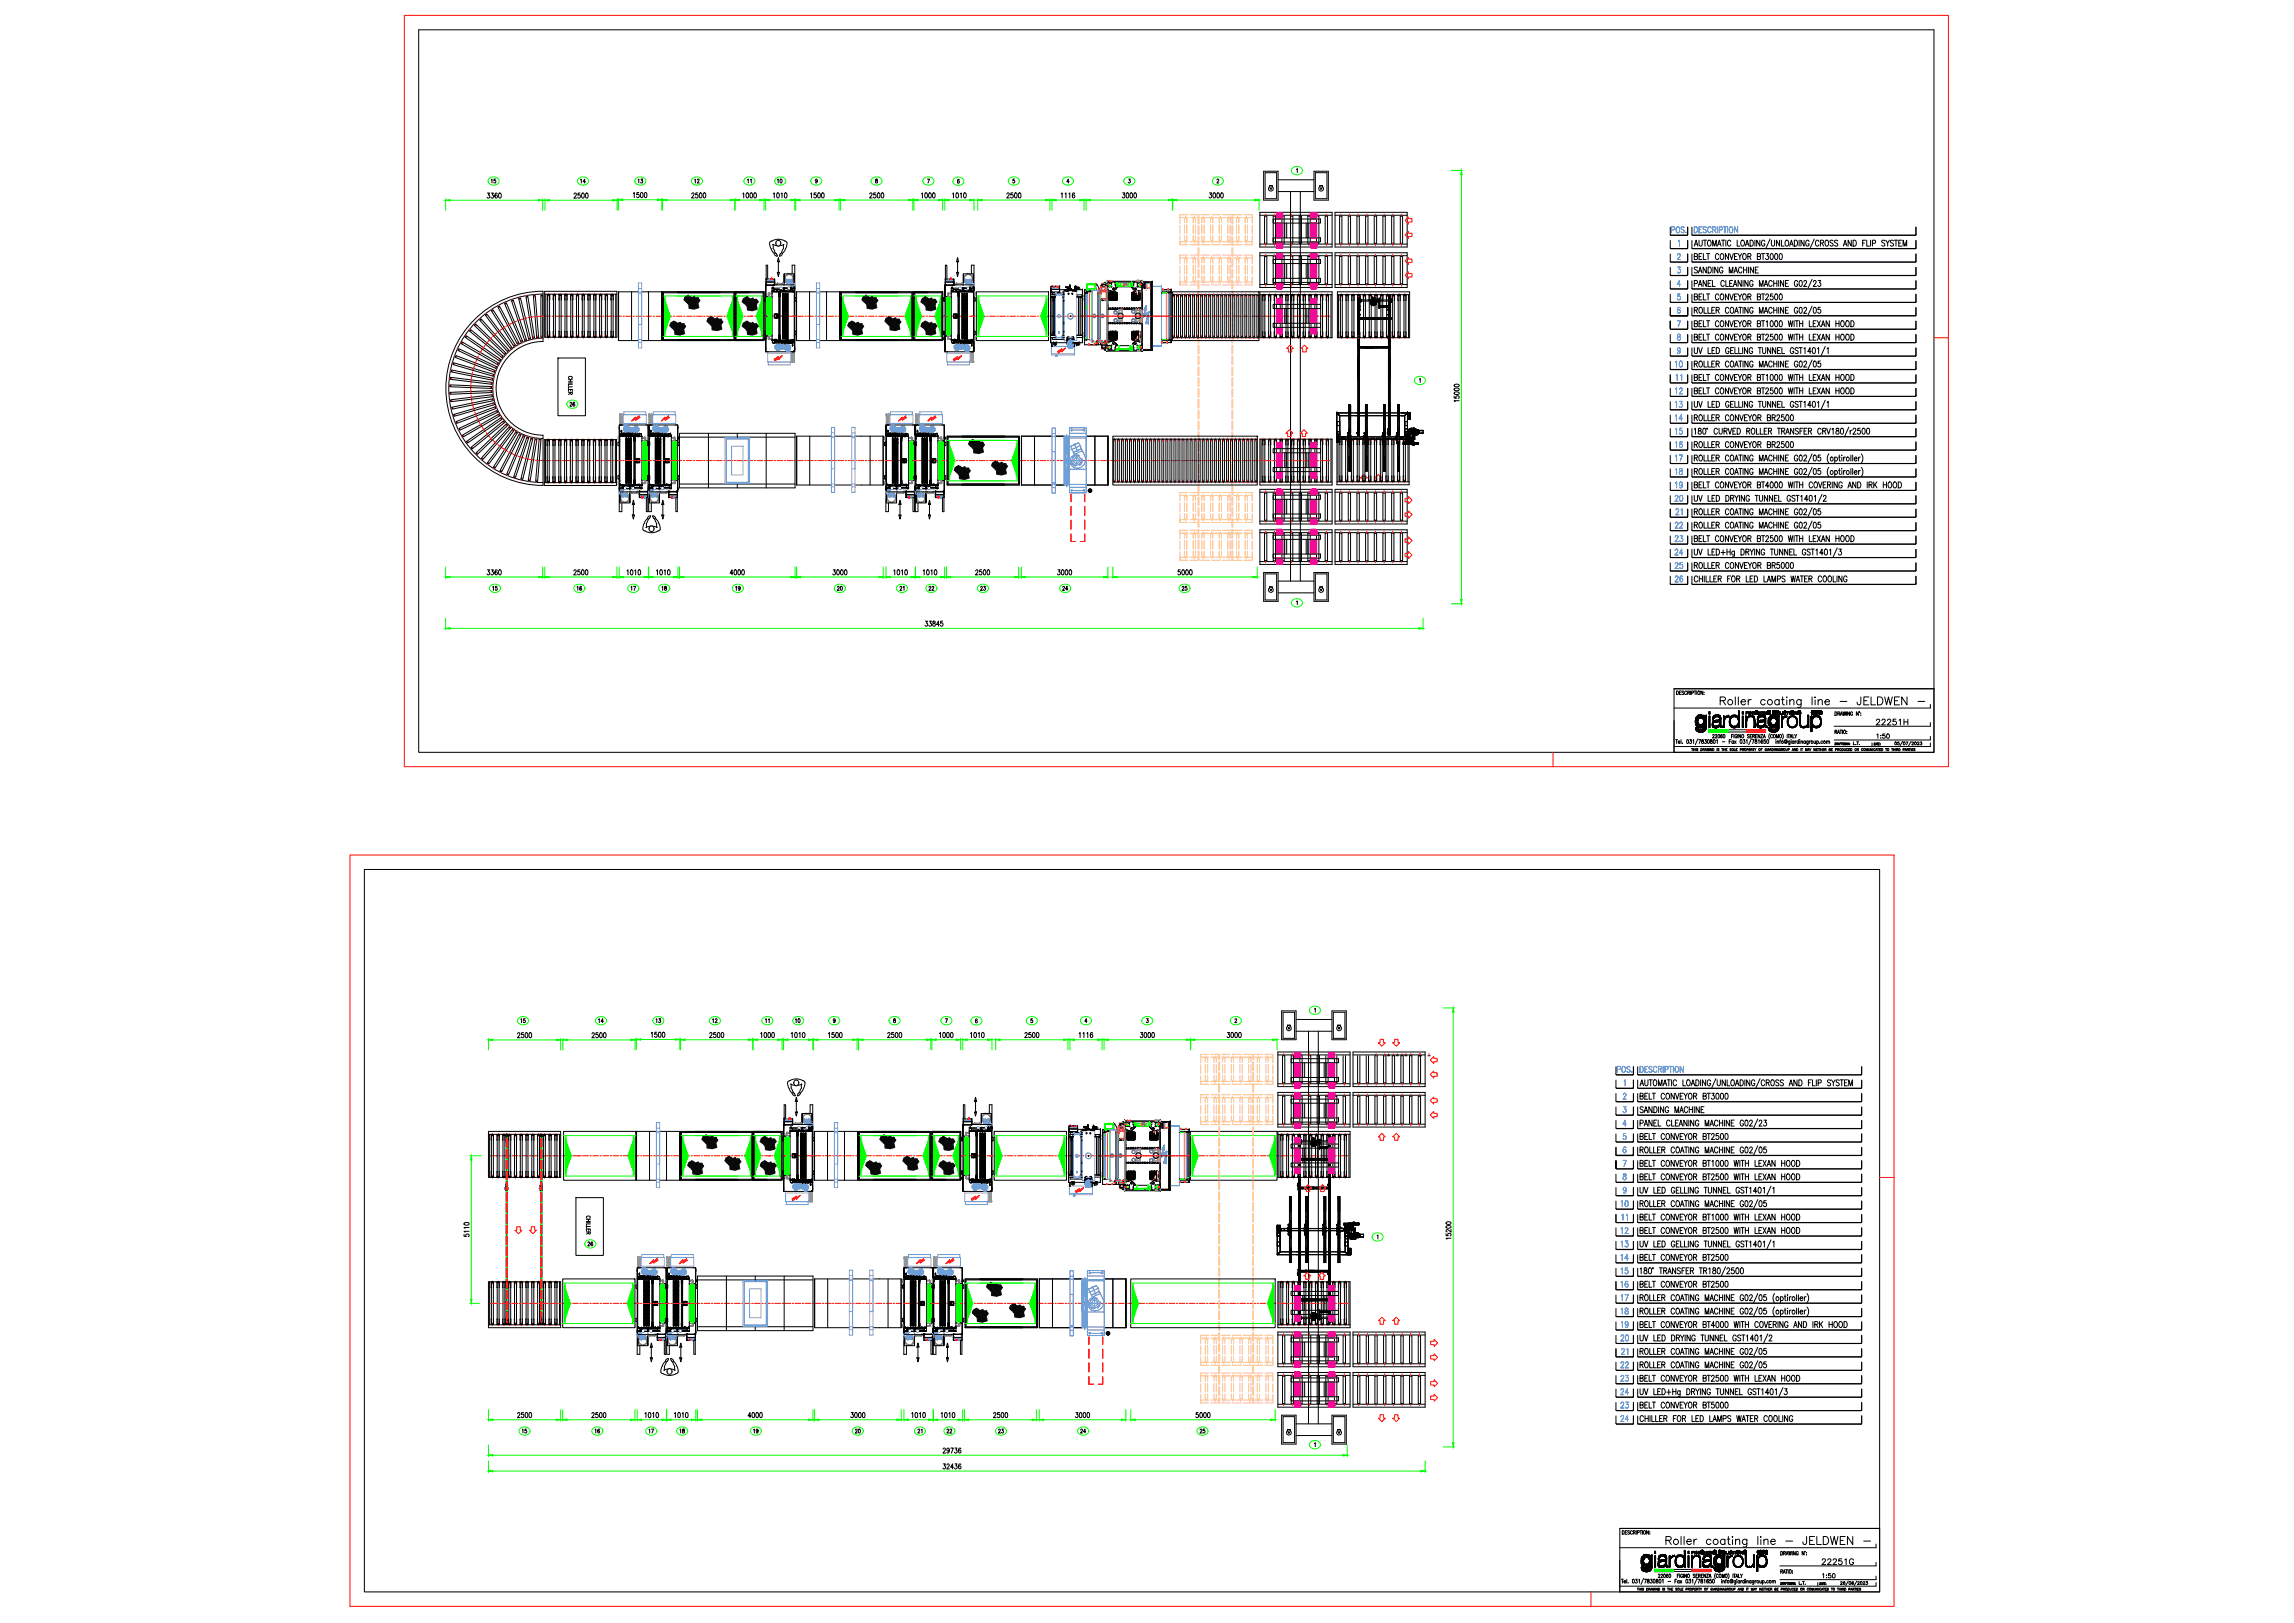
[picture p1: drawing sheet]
<svg xmlns="http://www.w3.org/2000/svg" width="1189mm" height="841mm" viewBox="0 0 1189 841" stroke-linecap="round" stroke-linejoin="round" font-family="sans-serif">
<!-- layer: AM_7 -->
<g fill="none" stroke="#f00" stroke-width=".52">
<path d="M282 164h3M286 164h1M288 164h3M291 164h1M293 164h3M297 164h.1M298 164h3M302 164h1M303 164h3M307 164h1M309 164h3M312 164h1"/>
<path d="M314 164h3M318 164h.1M319 164h3M323 164h1M324 164h3M328 164h1M330 164h3M333 164h1M335 164h3M339 164h.1M340 164h3M344 164h1"/>
<path d="M345 164h3M349 164h1M351 164h3M354 164h1M356 164h3M359 164h1M361 164h3M365 164h.1M366 164h3M370 164h1M371 164h3M375 164h1"/>
<path d="M377 164h3M380 164h1M382 164h3M386 164h.1M387 164h3M391 164h1M392 164h3M396 164h1M398 164h3M401 164h1M403 164h3M407 164h.1"/>
<path d="M408 164h3M412 164h1M413 164h3M417 164h1M419 164h3M422 164h1M424 164h3M428 164h.1M429 164h3M433 164h1M434 164h3M438 164h1"/>
<path d="M440 164h3M443 164h1M445 164h3M449 164h.1M450 164h3M454 164h1M455 164h3M459 164h1M461 164h2M464 164h1M466 164h3M470 164h.1"/>
<path d="M471 164h3M475 164h.1M476 164h3M480 164h1M481 164h3M485 164h1M487 164h3M490 164h1M492 164h3M496 164h.1M497 164h3M501 164h1"/>
<path d="M502 164h3M506 164h1M508 164h3M511 164h1M513 164h3M517 164h.1M518 164h3M522 164h1M523 164h3M527 164h1M529 164h3M532 164h1"/>
<path d="M534 164h3M538 164h.1M539 164h3M543 164h1M544 164h3M548 164h1M550 164h3M553 164h1M555 164h3M559 164h.1M560 164h3M564 164h1"/>
<path d="M565 164h3M569 164h1M571 164h3M574 164h1M576 164h3M579 164h1M581 164h3M585 164h.1M586 164h3M590 164h1M591 164h3M595 164h1"/>
<path d="M597 164h3M600 164h1M602 164h3M606 164h.1M607 164h3M611 164h1M612 164h3M616 164h1M618 164h3M621 164h1M623 164h3M627 164h.1"/>
<path d="M628 164h3M632 164h1M633 164h3M637 164h1M639 164h3M642 164h1M644 164h3M648 164h.1M649 164h3M653 164h1M654 164h3M658 164h1"/>
<path d="M660 164h3M663 164h1M665 164h3M669 164h.1M670 164h3M674 164h1M675 164h3M679 164h1M681 164h2M684 164h1M686 164h3"/>
</g>
<!-- layer: AM_0 -->
<g fill="none" stroke="#f00" stroke-width=".52">
<path d="M547 149h1M548 149h.1M547 149h.1M548 148v1M397 164h1M411 164h1M546 164h1M562 164h3M566 164h1M568 164h2M571 164h1M573 164h3"/>
<path d="M576 164h1M578 164h3M582 164h.1M583 164h3M587 164h1M588 164h3M592 164h1M594 164h3M597 164h1M599 164h3M603 164h.1M604 164h3"/>
<path d="M402 186l1-1 1 1 1-2-1 2h-1l-1 1zM403 186l-1 1 1-1M403 186h.1M403 186v-1l-1 2M404 186h-1M405 185l-2 1M405 184l-1 1h-1l-2 1h1"/>
</g>
<!-- layer: 1 -->
<g fill="none" stroke="#ff7f00" stroke-width=".52">
<path d="M563 152h.1M564 152h1v24h-1zM568 150h.1M568 149h.1M568 148h.1M568 147h.1M568 149v1M568 147v1M569 150h.1M570 151h.1M570 151v1h1v-1M570 150h.1"/>
<path d="M570 150h3zM570 155h3M570 149h.1M571 149h.1M571 151h3M571 150v1M571 151h.1M571 150h.1M571 151h-1M571 151h2v4h-3v-3M573 155h.1M573 156h.1"/>
<path d="M573 151h.1M573 150h.1M573 150v1M573 147h.1M573 149h.1M574 151h.1M574 150h.1M574 147h.1M574 147l1 1M574 147v1M574 148h.1M574 147h1"/>
<path d="M574 148h1M575 146h1M575 146h.1M576 146h.1M582 148h.1M582 147h.1M583 148h.1M583 147v1M584 147h.1M584 148h.1M588 151h.1M588 151h1"/>
<path d="M588 152h.1M589 151h.1M589 151h-1M589 152h.1M589 146h.1M590 146h.1M591 148h.1M591 147v1M591 147h.1M592 151h.1M593 148h1M593 149h1"/>
<path d="M593 149h.1M593 148h.1M594 148h.1M594 149h.1M595 149h.1M596 149h.1M602 150h.1M602 150h1M603 150h.1M604 152h2v24h-2zM605 150h.1M606 152h.1"/>
<path d="M563 176h.1M564 179h.1M566 177h.1M567 177h.1M567 179h.1M568 177h.1M569 177h.1M570 177h.1M570 177h1M571 177h.1M571 178h.1M573 178h.1"/>
<path d="M573 177h.1M574 178h.1M574 180h.1M574 180h1M575 180h.1M588 176h1M588 176h.1M589 176h.1M589 176h-1M591 180h.1M592 177h.1M592 176h.1"/>
<path d="M602 178h.1M605 178h.1M606 176h.1M573 181h.1"/>
<circle cx="582" cy="148" r=".1"/>
<circle cx="582" cy="147" r=".1"/>
<circle cx="583" cy="148" r=".1"/>
<circle cx="584" cy="148" r=".1"/>
<circle cx="584" cy="147" r=".1"/>
<circle cx="595" cy="149" r="0"/>
<circle cx="567" cy="177" r=".1"/>
<circle cx="568" cy="177" r=".1"/>
<circle cx="570" cy="177" r=".1"/>
<circle cx="571" cy="177" r=".1"/>
<circle cx="571" cy="178" r=".2"/>
<circle cx="573" cy="177" r=".1"/>
<circle cx="573" cy="178" r=".2"/>
</g>
<g fill="none" stroke="#767676" stroke-width=".52">
<path d="M573 150h.1M583 147h.1M583 147h1M584 147h.1M584 148h.1M584 147v1"/>
<circle cx="584" cy="147" r=".1"/>
</g>
<g fill="none" stroke="#989898" stroke-width=".52">
<path d="M565 152h1M574 150h.1M574 150v28M574 146h-1M574 146h.1M583 148h.1M589 146h1M590 146h.1M590 146h1M591 146h-1M591 146h.1M592 146h.1"/>
<path d="M566 176h-2M574 178h.1M580 164v2M580 164v1M580 167h.1M580 167h2M580 165v1h1M580 166v1M580 161v2M580 163h.1M580 165h.1M581 167h.1"/>
<path d="M581 161h.1M581 163a1.1 1.1 0 0 0-1 1 1.1 1.1 0 0 0 1 1M581 163h1M581 161l1 2M581 161h-1v1M581 166h.1M582 166v1M582 161h.1M582 166h.1M582 161h-2M582 167h.1M582 161v1"/>
<path d="M582 165v1M582 164l-1 1M582 164l-1 2M589 164v1M589 166h.1M589 161h.1M589 167h.1M589 163a1.1 1.1 0 0 1 2 0 1.1 1.1 0 0 1-1 2M589 161h2v1M589 161v2M589 165v2M589 165v1"/>
<path d="M589 163h.1M589 161h2M589 167h2M589 166v1M589 165h.1M590 161h.1M590 167h.1M590 165h.1M590 163h.1M590 163h1M590 161l1 2M590 166h.1"/>
<path d="M590 166l1 1M591 167h.1M591 161h.1M591 161h-1M591 165h-1M591 165v1h-2M591 164l-1 2M591 161v2M591 166h.1M591 165v2M591 164v2M573 182h1"/>
<path d="M573 182h.1M574 182h.1M589 182h2M589 182h.1M590 182h.1M590 182h1M591 182h.1M592 182h.1"/>
<circle cx="581" cy="164" r="1.1"/>
<circle cx="581" cy="164" r="1.2"/>
<circle cx="590" cy="167" r=".1"/>
<circle cx="590" cy="164" r="1.2"/>
<circle cx="590" cy="164" r="1.1"/>
</g>
<g fill="none" stroke="#5cb85c" stroke-width=".52">
<path d="M566 150v26M570 150h.1M570 152v24M571 155v1h2v-1M574 150h.1M576 156h.1M576 152h.1M578 152h1M580 160v1M586 148h.1M587 152h.1M587 155h.1"/>
<path d="M587 148h.1M589 152h.1M589 160v1M563 176h.1M564 176h.1M566 177h3M566 164h.1M570 177h4M571 164h.1M574 178h.1M576 172h.1M576 176h.1"/>
<path d="M577 176h.1M577 176h1M578 172h.1M578 176h1M580 167h.1M580 168h.1M586 179h.1M586 179h1M587 179h.1M587 176h.1M587 172h.1M587 176h1"/>
<path d="M588 176h.1M589 176h.1M589 176h-1M589 167h.1M589 168h.1M589 176h1M590 176h.1M606 176h.1"/>
<circle cx="567" cy="164" r=".9"/>
<circle cx="571" cy="164" r=".9"/>
<circle cx="578" cy="162" r=".9"/>
<circle cx="578" cy="166" r=".9"/>
<circle cx="587" cy="166" r=".9"/>
<circle cx="587" cy="162" r=".9"/>
</g>
<g fill="none" stroke="#dcdcdc" stroke-width=".52">
<path d="M565 152h1M573 147h.1M574 146h.1M575 152h.1M575 148h.1M576 148h.1M578 148h1M579 148h.1M580 148h.1M581 148h.1M582 148h.1M582 148h1"/>
<path d="M583 148h.1M584 148h.1M585 148h.1M585 148h1M586 148h.1M587 148h.1M589 152h.1M590 152h.1M590 148h.1M590 152h-1M590 152h1M592 152h.1"/>
<path d="M592 146h.1M602 152h2M565 176h1M575 176h.1M586 179h.1M586 179h1M587 179h.1M590 176h1M592 176h.1M602 176h2M574 182h.1M592 182h.1"/>
</g>
<g fill="none" stroke="#0f0" stroke-width=".52">
<path d="M563 149h.1M563 149v1M563 149v1h4M563 147v2M563 147v3M563 150h.1M563 147h5M563 147h.1M563 147h4M563 148h.1M563 149h1M563 148h1"/>
<path d="M563 152h.1M564 149l-1 1M564 148h.1M564 148h-1M564 147h.1M564 149h.1M564 160h.1M564 159h.1M564 153h.1M564 153v6M564 150h.1M564 150h1"/>
<path d="M564 151h.1M564 150v1h1M564 150v1M564 150h1h-1M564 147h1M565 147h1M565 151h.1M565 150h.1M565 147h.1M565 147v1M565 148h.1M565 150h1"/>
<path d="M566 150h.1M566 150h-1M566 147h.1M566 147l-1 1M566 147h1M566 147v1M566 148h.1M566 150h1M567 150h.1M567 150h-1M567 147h.1M567 147l-1 1"/>
<path d="M567 149h.1M567 149h1M567 148h.1M567 149v1M567 148h1M567 147h1M568 148h-1M568 148h.1M568 149l-1 1M568 149h.1M568 150h-1M568 147v2"/>
<path d="M568 150h.1M568 147h.1M568 149v1M573 147h-1M573 151h1M574 150h.1M574 146h.1M574 148h1M574 147h1M575 147h1M575 147v2h1M575 148h.1"/>
<path d="M576 148h.1M577 150h.1M577 149h.1M578 147h10M578 147v1h1v-1M578 149h9M579 148h.1M578 147h1M578 147h.1M579 147h.1M579 147h-1M579 149h.1"/>
<path d="M580 148h.1M581 148h.1M582 148h.1M582 148h1M583 148h.1M584 148h.1M585 148h.1M586 148h.1M586 147v1M586 147h.1M586 148h1M586 147h1"/>
<path d="M586 149h1M587 147h.1M587 148h-1M587 148h.1M587 147v1M588 149h.1M589 150h.1M590 147h1M590 148h.1M590 149h1M591 148h.1M591 147v2"/>
<path d="M591 147h.1M592 146h.1M592 151h.1M594 149h1M602 152h.1M602 152h2M607 152h.1M562 176h.1M563 176h.1M563 175h.1M565 176h.1M567 177h2"/>
<path d="M571 177h3M574 178h.1M574 179v1M575 179v2M575 179h.1M575 179a.9 .9 0 0 1 1 1 .9 .9 0 0 1-1 1M577 178h.1M578 180v1M579 179h.1M580 179v2M586 179v2M586 180h.1"/>
<path d="M586 179h.1M586 179v1M586 179h1v2M586 180h1M586 179h1M587 180h.1M587 179h.1M587 179v1M587 180v1M588 178h.1M589 178h.1M590 179v2"/>
<path d="M590 179a.9 .9 0 0 0-1 1 .9 .9 0 0 0 1 1M590 177h.1M590 179h1M591 179v2M591 179v1M592 176h.1M602 176h.1M602 176h2M606 175h.1M606 176h.1M607 176h.1M573 181h-1"/>
<path d="M574 181h.1M574 182h.1M574 181v1M574 180h1M575 181h-1M578 181h.1M578 181l2 1zM579 181h.1M580 181h.1M580 181h1M581 181h.1M582 181h.1"/>
<path d="M583 181h.1M583 181h1M584 181h.1M585 181h.1M586 181h.1M586 181l1 1zM586 181h1M586 181h1zM587 181h.1M587 181h-1M590 181h1M591 181h.1"/>
<path d="M591 180h.1M592 181v1M592 181h.1M592 182h.1"/>
<circle cx="570" cy="152" r="0"/>
<circle cx="571" cy="151" r=".1"/>
<circle cx="579" cy="149" r="0"/>
<circle cx="581" cy="147" r=".1"/>
<circle cx="585" cy="147" r=".1"/>
<circle cx="586" cy="149" r="0"/>
<circle cx="587" cy="148" r=".1"/>
<circle cx="579" cy="179" r="0"/>
<circle cx="586" cy="179" r="0"/>
</g>
<path d="M562 176h.1M563 176h-1M563 176h1M602 176h.1M602 176h1M606 176h.1" fill="none" stroke="#5d954a" stroke-width=".52"/>
<path d="M593 148h1M593 149h1M593 149h.1M594 148l-1 1M594 147l-1 1M594 149l-1 1M594 149h-1M562 176h.1M563 176h.1M563 176h-1M606 176h.1" fill="none" stroke="#ff3f00" stroke-width=".52"/>
<g fill="none" stroke="#000" stroke-width=".52">
<path d="M562 152h2M563 152h.1M563 152v24M563 152h1M564 152h.1M565 152h1M565 151h.1M565 150h.1M565 150h1M565 150v1M566 151h-3v-1h-1v26M566 150h.1"/>
<path d="M569 150v27M570 150l-2-3v3M570 150h.1M570 150l5 1M570 149h.1M570 149h3M571 149v-2h2v2M571 150h.1M571 156h2zM571 156h.1M571 155v1v-1M571 147h.1"/>
<path d="M571 155h.1M571 155v1M572 155h.1M572 155l1 1M573 146v1v-1M573 156h.1M573 147h.1M573 146h.1M573 155v1v-1M573 146v1M573 149h.1M573 150h.1"/>
<path d="M573 151h.1M573 150h1M573 151h1M573 150v1M574 146h-1M574 146h.1M574 150h-1M574 146v5M574 146h18M574 147v3M574 151v9h18v-9h-2M574 151h2"/>
<path d="M574 147h.1M574 149h.1M574 154h.1M574 150h.1M574 158h.1M574 150v28M575 160h.1M575 152h.1M575 155h.1M575 154h.1M575 153h.1M575 153v1"/>
<path d="M575 154v1M575 156h.1M575 152v1M575 151v1M575 152h4M575 156h4M575 151h.1M576 160h.1M576 152h.1M576 156h.1M576 154h.1M576 153h.1"/>
<path d="M576 152v1M576 155h.1M576 151v1M576 147h.1M576 149h.1M576 160h1M577 156h.1M577 152h.1M577 160h.1M577 154h.1M577 153h.1M577 155h.1"/>
<path d="M577 151v1M577 149v1M577 155h1M577 152h1M577 156h1M577 154h1M578 146v2M578 153h.1M578 152v1M578 154h.1M578 155h.1M578 151v1"/>
<path d="M578 153h-1h1M578 152h-1l1 1M578 154h-1h1M578 155h-1h1M578 156h.1M578 152h.1M578 148v2l-1 1h-2M578 148v1l-1 2h-2M578 148h.1M578 160h.1M578 149h9M578 155h1"/>
<path d="M578 152h1M578 156h1M578 154h1M579 153h.1M579 152v1M579 154h.1M579 155h.1M579 151v1M579 153h-1h1M579 152h-1l1 1M579 155h-1h1M579 154h-1h1"/>
<path d="M579 156h.1M579 152h.1M579 153v1M579 154v1M579 148h.1M579 149h.1M579 160h.1M580 160h.1M581 160h.1M582 160h.1M582 148h1M583 160h.1"/>
<path d="M583 148h.1M584 160h.1M584 160h1M585 160h.1M586 160h.1M586 149h1M586 149h.1M587 149h-1M587 149h.1M587 148h-1M587 155h.1M587 154h.1"/>
<path d="M587 153h.1M587 152h.1M587 153v1M587 154v1M587 156h.1M587 151v1M587 156h4M587 160h.1M587 148v2l2 1h1M587 148v1l2 2h1M588 154h.1M588 153h.1"/>
<path d="M588 156h.1M588 155h.1M588 152h.1M588 151v1M588 148h-1M588 146v2M588 149l1 1M588 160h.1M588 154h1zM588 155h1zM588 153h1zM588 152h1z"/>
<path d="M588 155h1M588 152h1M588 156h1M588 154h1M589 152h-1M589 151v1M589 152h-2M589 156h.1M589 154h.1M589 152h.1M589 160h.1M589 160v1"/>
<path d="M589 155h.1M589 153h.1M589 152v1M589 147h.1M589 154h1h-1M589 155h1h-1M589 153h1h-1M589 152h1l-1 1M589 152h1M589 156h1M589 154h1M589 149h.1"/>
<path d="M590 154h-1M590 152h.1M590 152v1M590 153h.1M590 154h.1M590 155h-1M590 151v1M590 156h.1M590 160h.1M590 155h1zM590 154h1zM590 153h1z"/>
<path d="M590 152h1zM590 155h1M590 152h1M590 156h1M590 154h1M590 151h.1M591 151l-2 1M591 154h.1M591 156h.1M591 152h.1M591 155h.1M591 153h.1"/>
<path d="M591 153v1M591 154v1M591 160h.1M591 146h.1M591 147h1M591 149h1M592 146h.1M592 150l-2 1M592 150h.1M592 146v4M592 151h.1M592 147h.1"/>
<path d="M592 146h5M592 146v1M593 147h.1M593 147v1M593 148v1M593 149v1M593 148h.1M593 150h.1M593 149h.1M593 147h1M593 147h1v2h2M595 149v1"/>
<path d="M596 150h-1M596 147v34M596 152h.1M597 146h.1M597 146h-5v35M597 146v35M597 146l-24 1M602 152h3M602 151h5M602 152h.1M605 152h.1M606 150h-4h5"/>
<path d="M606 152h1M606 150h.1M606 152h.1M606 152v24M607 151h.1M607 150h.1M607 150v28M607 150v1zM607 151v1zM562 176h.1M563 176h.1M563 175h.1"/>
<path d="M563 176h1M563 176h-1h1M563 176h-1v3h8v-2M564 176h-2M564 179h.1M564 176h2M564 176h.1M568 177h1M568 177h.1M568 179h.1M569 177h.1M569 178v1z"/>
<path d="M570 177h1M570 177h4M571 179h.1M573 179h.1M573 177h.1M573 177v4h-2v-3M573 178h.1M573 178l1 3M573 177v1M574 178h-1M574 177v4h-1M574 177l-1 1"/>
<path d="M574 173h.1M574 179h.1M574 168h.1M574 178h.1M575 168h.1M575 177h.1M575 176h.1M575 175h.1M575 172h.1M575 173h.1M575 174h.1M575 174v1"/>
<path d="M575 175v1M575 172v1M575 172h4M575 177h-1M575 177h2l2 1-1 2M575 177h2l1 1v2M576 168h.1M576 176h.1M576 172h.1M576 173h.1M576 175h.1M576 177h-2v-10h18v10h-2"/>
<path d="M576 172v1M576 174h.1M576 176h-1M576 179h.1M576 168h1M577 176h.1M577 172h.1M577 168h.1M577 173h.1M577 174h.1M577 175h.1M577 176h2"/>
<path d="M577 178h.1M577 175h1M577 172h1M577 173h1M578 172h.1M578 173h.1M578 174h.1M578 176h.1M578 172v1M578 175h.1M578 172h-1l1 1M578 173h-1h1"/>
<path d="M578 174h-1h1M578 176h-1M578 176h-1h1M578 180h.1M578 168h.1M578 173h1zM578 179h9M578 175h1M578 172h1M578 173h1M579 172v1M579 174h.1"/>
<path d="M579 175h.1M579 176h.1M579 174h-1h1M579 172h-1l1 1M579 176h-1M579 173h.1M579 172h.1M579 174v1M579 175v1M579 179h.1M579 168h.1M580 168h.1"/>
<path d="M581 168h.1M582 168h.1M583 168h.1M584 168h.1M585 168h.1M586 168h.1M586 179h.1M587 175h.1M587 174h.1M587 176h.1M587 173h.1M587 172h.1"/>
<path d="M587 174v1M587 175v1M587 172h4h-1M587 168h.1M587 178h.1M587 178v2M587 180h1M588 174h.1M588 175h.1M588 176h.1M588 173h.1M588 172h.1"/>
<path d="M588 168h.1M588 174h1zM588 172h1zM588 173h1zM588 176h1zM588 172h1M588 175h1M588 173h1M589 178h-1M589 176h.1M589 176h-1M589 175h.1"/>
<path d="M589 173h.1M589 168h.1M589 172h.1M589 167h.1M589 174h.1M589 172v1M589 174h1h-1M589 172h1l-1 1M589 173h1h-1M589 176h1h-1M589 176h1M589 175h1"/>
<path d="M589 173h1M589 179h.1M590 172h-1M590 175h-1M590 175h.1M590 173h.1M590 176h.1M590 168h.1M590 172h.1M590 174h1zM590 172h1zM590 173h1z"/>
<path d="M590 177h1M590 175h1M590 176h1M590 173h1M590 177h-2l-1 1v2M590 177h-1l-2 1M591 177h1M591 176h.1M591 173h.1M591 175h.1M591 176h-4M591 174h.1"/>
<path d="M591 172h.1M591 174v1M591 175v1M591 168h.1M591 179h1M592 177h.1M592 178h.1M592 177v4M597 176h.1M597 164h.1M602 176h5M602 176h.1"/>
<path d="M602 176h3M605 176h.1M605 178h.1M606 176h.1M606 176h1M606 175h.1M607 177l-5 1h3M607 176v1zM607 176h.1M607 178h.1M607 177h.1M571 180h.1"/>
<path d="M573 181h.1M573 180h.1M573 182h1M574 182h.1M574 181h.1M574 182h18M574 182h4M576 181h.1M578 180v1M580 182h6M588 180v1M589 181h.1"/>
<path d="M591 182h.1M591 181h1M592 182h.1M592 181h.1M592 181v1M592 181h5M597 181h.1M597 181l-10 1M597 181h-5"/>
<circle cx="563" cy="152" r=".1"/>
<circle cx="571" cy="147" r=".1"/>
<circle cx="572" cy="148" r=".9"/>
<circle cx="573" cy="147" r=".1"/>
<circle cx="574" cy="149" r=".1"/>
<circle cx="574" cy="147" r=".1"/>
<circle cx="575" cy="148" r="1"/>
<circle cx="576" cy="147" r=".1"/>
<circle cx="576" cy="149" r=".1"/>
<circle cx="577" cy="150" r=".5"/>
<circle cx="588" cy="150" r=".5"/>
<circle cx="589" cy="149" r=".1"/>
<circle cx="589" cy="147" r=".1"/>
<circle cx="590" cy="148" r="1"/>
<circle cx="591" cy="149" r=".1"/>
<circle cx="591" cy="147" r=".1"/>
<circle cx="606" cy="152" r=".1"/>
<circle cx="563" cy="176" r=".1"/>
<circle cx="571" cy="179" r=".1"/>
<circle cx="572" cy="180" r=".9"/>
<circle cx="573" cy="179" r=".1"/>
<circle cx="574" cy="179" r=".1"/>
<circle cx="575" cy="180" r="1"/>
<circle cx="576" cy="179" r=".1"/>
<circle cx="577" cy="178" r=".5"/>
<circle cx="588" cy="178" r=".5"/>
<circle cx="589" cy="179" r=".1"/>
<circle cx="590" cy="180" r="1"/>
<circle cx="591" cy="179" r=".1"/>
<circle cx="606" cy="176" r=".1"/>
<circle cx="571" cy="180" r=".1"/>
<circle cx="573" cy="180" r=".1"/>
<circle cx="574" cy="181" r=".1"/>
<circle cx="576" cy="181" r=".1"/>
<circle cx="589" cy="181" r=".1"/>
<circle cx="591" cy="181" r=".1"/>
</g>
<g fill="none" stroke="#d00" stroke-width=".52">
<path d="M589 154h.1M589 152h.1M568 178h.1M568 177h.1M568 177h1M568 178h1M568 177v1M569 177h.1M569 178h.1M569 177v1M572 178h.1M572 177v1"/>
<path d="M572 177h.1M573 177h.1M573 178h.1M573 177v1"/>
</g>
<g fill="none" stroke="#f00" stroke-width=".52">
<path d="M590 152v1M590 153h.1M590 154h.1M590 155h.1M590 156h.1M591 154v1M591 156h.1M581 160h.1M581 167h.1M590 176h.1M590 175h.1M590 174h.1"/>
<path d="M590 173h.1M590 172v1M590 172h.1M590 160v1M590 167h.1M591 160h.1M591 161h.1M591 173h.1M591 172h.1"/>
</g>
<g fill="none" stroke="#ff7f7f" stroke-width=".52">
<path d="M570 150h.1M570 149v1M570 149h3v1h-3zM570 150h3M570 149h1M571 149h-1M571 147h2M571 147h.1M572 147h-1M572 147h.1M572 147v2M572 147h1"/>
<path d="M573 149h.1M573 147h.1M573 149v1M573 150h.1M574 150v1M574 147h.1M574 154h.1M574 148h.1M575 147h.1M575 148v1M575 151h.1M575 160h.1"/>
<path d="M589 152h.1M591 151h.1M591 160h.1M591 147h.1M591 148v1M591 148h.1M591 154h.1M592 150v1M592 146h.1M593 147v3h3v-3M596 147h.1M596 152h.1"/>
<path d="M597 152h.1M606 152h.1M572 179v1M574 160v7M574 177h.1M574 173h.1M575 168h.1M575 177h.1M589 176h.1M591 168h.1M591 177h.1M591 173h.1"/>
<path d="M592 160v7M592 177h.1M596 164h.1M596 175v1M597 164h.1M597 175v1M606 176h.1M571 181h.1M571 181h2M571 181h1M571 180h1M572 181h.1"/>
<path d="M573 180h-1M573 181h-1M592 181v1"/>
<circle cx="574" cy="154" r="0"/>
<circle cx="591" cy="154" r="0"/>
<circle cx="594" cy="150" r=".1"/>
<circle cx="574" cy="173" r="0"/>
<circle cx="591" cy="173" r="0"/>
<circle cx="594" cy="181" r=".1"/>
</g>
<g fill="none" stroke="#007fff" stroke-width=".52">
<path d="M563 152h1v24h-1zM569 150v27h1v-25M570 151l-4-1v27M590 152h.1M590 152v1M590 153h.1M590 154h.1M595 149v1M597 148h5h-5M602 148h.1M602 148v31M602 152h.1"/>
<path d="M606 152v24zM590 173h.1M590 174h.1M590 175h.1M590 176h.1M602 179h.1M602 179h-5M602 176h.1"/>
</g>
<path d="M582 161h.1M582 167h.1" fill="none" stroke="#dd6e00" stroke-width=".52"/>
<g fill="none" stroke="#6e8add" stroke-width=".52">
<path d="M572 147h-1M572 147h.1M573 148h.1M573 147h.1M594 147v3M594 147h.1M594 149v1M573 180h.1M580 166v1M580 167h.1M580 161h.1M582 161h.1"/>
<path d="M582 167h.1M582 162v-1v2M582 165v2M589 161h.1M589 167h.1M589 161v2M589 165v2M590 161h.1M590 167h.1M591 161h.1M591 167h.1M591 166v1"/>
<path d="M591 163v-2v2M591 165v2M571 180h1M572 180h.1"/>
</g>
<path d="M571 150h.1M573 150h.1M573 151h1M574 150v1M592 150v1M594 147v3M571 177v1h2v-1M571 178h.1M573 178h.1" fill="none" stroke="#7f9fff" stroke-width=".52"/>
<g fill="none" stroke="#ffbf7f" stroke-width=".52">
<path d="M589 156h.1M589 160v1M590 152h.1M590 153h.1M590 152v1M590 154h.1M590 155h.1M590 156h.1M590 160h.1M591 155h.1M591 156h.1M591 152h.1"/>
<path d="M591 153h.1M591 154h.1M591 154v1M580 167h.1M580 160v1M581 167h.1M581 160v1M589 172h.1M589 167h.1M589 168h.1M589 176h.1M590 175h.1"/>
<path d="M590 176h.1M590 173h.1M590 174h.1M590 172v1M590 172h.1M590 168h.1M590 160v1M590 167h.1M591 160h.1M591 172h.1M591 172v1M591 173h.1"/>
<path d="M591 176h.1M591 174h.1M591 175h.1M591 175v1"/>
</g>
<path d="M589 175h.1M589 176h.1M591 176h.1" fill="none" stroke="#ff7fff" stroke-width=".52"/>
<g fill="none" stroke="#f0f" stroke-width=".52">
<path d="M582 147h2v1h-2z"/>
<circle cx="582" cy="148" r=".1"/>
<circle cx="582" cy="147" r=".1"/>
<circle cx="584" cy="148" r=".1"/>
<circle cx="584" cy="147" r=".1"/>
</g>
<path d="M583 147h.1M583 148h1M583 148h.1M584 148h.1" fill="none" stroke="#7fbfff" stroke-width=".52"/>
<!-- layer: quadri -->
<path d="M593 164l2-2v6v-2l-1 2 1-6-1 6M593 163l1-3v1v-3l-1 3 1-1-1 4M595 162l-2 2" fill="none" stroke="#00f" stroke-width=".52"/>
<!-- layer: macchina -->
<g fill="none" stroke="#000" stroke-width=".52">
<path d="M569 152h.1M569 150h.1M570 151h.1M570 150h.1M570 149v28M570 149h.1M570 149h3zM570 149h1M570 149v1M571 149h.1M571 149l-1 1h3v-1M571 151h.1"/>
<path d="M572 149h.1M573 151h.1M573 149h.1M573 149v1h-4v27h5v-27h-4M573 150h.1M574 151h.1M574 150h.1M574 149h-4M574 152h.1M574 150v1M569 175h.1M569 177h.1"/>
<path d="M570 177h.1M570 175h.1M571 177h.1M572 178h.1M572 177h.1M573 177v1M573 177h.1M573 178h.1M574 176h.1M574 177h.1M574 176v1"/>
<circle cx="570" cy="151" r=".1"/>
<circle cx="571" cy="151" r=".1"/>
<circle cx="573" cy="151" r=".1"/>
<circle cx="570" cy="177" r=".1"/>
<circle cx="571" cy="177" r=".1"/>
<circle cx="573" cy="177" r=".1"/>
</g>
<!-- layer: motori -->
<path d="M570 150h3zM571 150h.1M573 150h.1" fill="none" stroke="#000" stroke-width=".52"/>
<!-- layer: 1 -->
<g fill="none" stroke="#5c5cb8" stroke-width=".52">
<circle cx="567" cy="164" r=".8"/>
<circle cx="571" cy="164" r=".8"/>
<circle cx="578" cy="162" r=".9"/>
<circle cx="578" cy="162" r=".8"/>
<circle cx="578" cy="166" r=".8"/>
<circle cx="587" cy="166" r=".8"/>
<circle cx="587" cy="162" r=".8"/>
</g>
<path d="M570 151v1M571 151h.1M571 152h.1M571 151v1" fill="none" stroke="#b85c5c" stroke-width=".52"/>
<path d="M573 149h.1" fill="none" stroke="#ffbf00" stroke-width=".52"/>
<!-- layer: AM_0 -->
<g fill="none" stroke="#000" stroke-width=".52">
<path d="M545 150h.1M545 148v3M545 151l4 1M545 151h.1M545 151h4h-4M545 152h.1M547 148h.1M548 151h.1M548 152h.1M549 151h.1M549 151v1M549 152h.1"/>
<path d="M549 148v3M549 150h.1M549 150v1"/>
<circle cx="581" cy="164" r="1.5"/>
<circle cx="590" cy="164" r="1.5"/>
</g>
<!-- layer: AM_5 -->
<path d="M608 103v6M610 104h40M653 103v6" fill="none" stroke="#0f0" stroke-width=".52"/>
<g fill="#0f0" stroke="#0f0" stroke-width=".52">
<path d="M650 103l3 1h-3z"/>
<path d="M608 104l2-1v1z"/>
</g>
<path d="M627 100h1l-1 1a.8 .8 0 0 1 1 1 .8 .8 0 0 1-1 0M629 100a1.2 1.2 0 0 1 1 1 1.2 1.2 0 0 1-1 1zM631 100a1.2 1.2 0 0 1 1 1 1.2 1.2 0 0 1-1 1zM633 100a1.2 1.2 0 0 1 1 1 1.2 1.2 0 0 1-1 1z" fill="none" stroke="#000" stroke-width=".52"/>
<!-- layer: 0 -->
<g fill="none" stroke="#000" stroke-width=".52">
<path d="M411 137v5M412 137v11M397 154v2M397 156h.1M397 150h.1M397 149h.1M397 149v1zM397 148v6zM397 154h1M397 154h.1M397 154h-1v2h1M397 154v20"/>
<path d="M397 148v6M397 148h.1M397 146h.1M397 145h.1M397 148h4M397 145v1M397 146h4M397 154h1zM398 154h.1M398 148h.1M398 145v-8h-1v11M398 154h2"/>
<path d="M398 145h-1M399 145h1M399 154h.1M399 154h1M400 154h.1M400 149v28M400 151h.1M400 151h4h-1M400 149h4M400 149h.1M400 145h1M400 151h3"/>
<path d="M400 151h1M401 151h.1M401 149h.1M401 149v1h3h-3M401 151h1M401 149v1M401 148h.1M401 146h.1M401 145h.1M401 150h.1M401 145v3M401 146h-4"/>
<path d="M401 148h11M402 151h1M402 151h.1M403 151h.1M403 151h-1M403 151h1M404 151v26M404 153h.1M404 152h.1M404 151h.1M404 154h.1M404 153v1"/>
<path d="M404 152v1M404 154v20M404 151v1M404 151v25M404 151h1M404 152v2M404 150v1M405 151h.1M405 151h1M406 149h.1M406 151h.1M406 149v1"/>
<path d="M406 151h-1M406 150v1h-1M406 150h.1M406 151h3M406 150v-1l1 1M406 148h.1M406 142v5zM406 142h6M407 151h.1M407 149h1h-1M407 149h1M407 151h1"/>
<path d="M407 151h-1M407 151h3M408 151h1M408 151h.1M409 151h.1M409 151h1M410 151h.1M410 149h.1M410 149v1M410 150v1h-1M410 150h.1M410 151h2"/>
<path d="M410 149h1M410 149v2M410 151h1M411 151h.1M411 150h.1M411 150h-1M411 149h.1M411 149v1M412 142v4zM412 149h.1M412 146v2zM412 151h.1"/>
<path d="M412 154v20M412 149v2h-1M412 153v22M412 153h.1M412 151v2M412 154h.1M412 156h.1M412 151h-8M412 153v1M412 148v3M412 152v1M412 150h.1"/>
<path d="M412 149v1zM412 156v16M412 154h1v2h-1zM397 172h-1v1h1M397 175h-1v1h1M397 174v8zM397 175v1M397 175h.1M397 176h.1M397 174v8h1M397 174h.1M397 173h.1"/>
<path d="M397 172v1M397 174h2h-2M398 174h.1M398 174h-1M399 174h.1M399 174h1M400 174h.1M400 174h-2M400 176h.1M400 176h1M400 176l1 2M401 176h1"/>
<path d="M401 176h.1M401 178h.1M401 178h1M401 163h2v2h-2zM401 177v1M401 177h1M401 177l1 1M401 177h.1M402 178h-1M402 176h-1M402 177v1M402 178h.1"/>
<path d="M402 176v1M402 176h.1M402 177l-1 1M402 177h.1M402 178h3M402 177h1M402 176h1M402 163v2M403 176h.1M403 163v2M403 163v2v-2M403 177h-1h1h-1"/>
<path d="M403 177h1M404 178h1M404 177v1M404 177h.1M404 175h.1M404 176h.1M404 178h.1M404 177h1M404 174h.1M404 176h-2M404 174v1M404 175v1"/>
<path d="M404 175v2v-1M404 176h4M404 176h7M405 177h.1M405 177h1M405 178h.1M405 176v1M405 177v1l1-1M406 177h.1M406 176v1M406 178h.1M406 177v1"/>
<path d="M406 178h-1M406 177h-1M406 177h1M406 177h4M406 177v1h-1M406 178h1M407 177h.1M407 177v2M407 177v1M407 178h1v1h-1zM407 177h1M407 178h2"/>
<path d="M407 176v1M407 176h.1M407 179h.1M407 178h.1M408 177h.1M408 177h1M408 177v1M408 177v-1h1v1M408 178h.1M408 178h2M408 177v2M408 178h1"/>
<path d="M409 177h.1M409 177l-1 1M409 177v1M409 178h.1M409 176l-1 1M409 176v1M409 176h3M409 178h1h-2M409 177h1M410 177h-1M410 177h-1h1M410 177h.1"/>
<path d="M410 178h.1M410 176h.1M410 177h-2M410 176v1M410 177h-3M411 176h.1M411 178v1M411 177h.1M411 179h.1M411 176h1M411 176v2h-1v-1M412 176h.1"/>
<path d="M412 172v1M412 174h.1M412 175h.1M412 175v1M412 176v6zM412 176v6h-15M412 173v1M412 172h1v1h-1M412 173h.1M397 181h.1M410 182h.1M411 182h.1"/>
<path d="M411 182h1M412 182h.1M412 180v1M412 180h.1M412 181h.1"/>
<circle cx="406" cy="157" r=".3"/>
<circle cx="406" cy="154" r=".3"/>
<circle cx="406" cy="160" r=".3"/>
<circle cx="406" cy="158" r=".3"/>
<circle cx="406" cy="156" r=".3"/>
<circle cx="406" cy="153" r=".3"/>
<circle cx="406" cy="152" r=".3"/>
<circle cx="406" cy="159" r=".3"/>
<circle cx="406" cy="155" r=".3"/>
<circle cx="407" cy="160" r=".3"/>
<circle cx="407" cy="152" r=".3"/>
<circle cx="407" cy="159" r=".3"/>
<circle cx="407" cy="158" r=".3"/>
<circle cx="407" cy="157" r=".3"/>
<circle cx="407" cy="156" r=".3"/>
<circle cx="407" cy="155" r=".3"/>
<circle cx="407" cy="154" r=".3"/>
<circle cx="407" cy="153" r=".3"/>
<circle cx="408" cy="158" r=".3"/>
<circle cx="408" cy="157" r=".3"/>
<circle cx="408" cy="153" r=".3"/>
<circle cx="408" cy="156" r=".3"/>
<circle cx="408" cy="155" r=".3"/>
<circle cx="408" cy="160" r=".3"/>
<circle cx="408" cy="159" r=".3"/>
<circle cx="408" cy="154" r=".3"/>
<circle cx="408" cy="152" r=".3"/>
<circle cx="411" cy="151" r=".1"/>
<circle cx="402" cy="164" r="1"/>
<circle cx="403" cy="177" r=".3"/>
<circle cx="406" cy="170" r=".3"/>
<circle cx="406" cy="174" r=".3"/>
<circle cx="406" cy="166" r=".3"/>
<circle cx="406" cy="162" r=".3"/>
<circle cx="406" cy="168" r=".3"/>
<circle cx="406" cy="171" r=".3"/>
<circle cx="406" cy="169" r=".3"/>
<circle cx="406" cy="173" r=".3"/>
<circle cx="406" cy="165" r=".3"/>
<circle cx="406" cy="163" r=".3"/>
<circle cx="406" cy="161" r=".3"/>
<circle cx="406" cy="172" r=".3"/>
<circle cx="406" cy="164" r=".3"/>
<circle cx="406" cy="167" r=".3"/>
<circle cx="406" cy="175" r=".3"/>
<circle cx="407" cy="168" r=".3"/>
<circle cx="407" cy="167" r=".3"/>
<circle cx="407" cy="171" r=".3"/>
<circle cx="407" cy="173" r=".3"/>
<circle cx="407" cy="175" r=".3"/>
<circle cx="407" cy="164" r=".3"/>
<circle cx="407" cy="169" r=".3"/>
<circle cx="407" cy="170" r=".3"/>
<circle cx="407" cy="172" r=".3"/>
<circle cx="407" cy="174" r=".3"/>
<circle cx="407" cy="166" r=".3"/>
<circle cx="407" cy="165" r=".3"/>
<circle cx="407" cy="163" r=".3"/>
<circle cx="407" cy="162" r=".3"/>
<circle cx="407" cy="161" r=".3"/>
<circle cx="408" cy="168" r=".3"/>
<circle cx="408" cy="169" r=".3"/>
<circle cx="408" cy="174" r=".3"/>
<circle cx="408" cy="175" r=".3"/>
<circle cx="408" cy="165" r=".3"/>
<circle cx="408" cy="164" r=".3"/>
<circle cx="408" cy="162" r=".3"/>
<circle cx="408" cy="172" r=".3"/>
<circle cx="408" cy="173" r=".3"/>
<circle cx="408" cy="167" r=".3"/>
<circle cx="408" cy="170" r=".3"/>
<circle cx="408" cy="171" r=".3"/>
<circle cx="408" cy="163" r=".3"/>
<circle cx="408" cy="161" r=".3"/>
<circle cx="408" cy="166" r=".3"/>
<circle cx="411" cy="177" r=".1"/>
</g>
<!-- layer: AM_2 -->
<path d="M411 137h1" fill="none" stroke="#000" stroke-width=".52"/>
<!-- layer: 0 -->
<g fill="none" stroke="#7f9fff" stroke-width=".52">
<path d="M398 146h.1M398 145h.1M398 145v1M398 145h3M398 146h3M400 146h-2M400 145h.1M400 145h-2v1M400 146h.1M400 145v1M401 146h-3M401 146h-2"/>
<path d="M401 145v1M401 146h.1M401 145h.1M407 146h.1M407 146h4M407 146h5M408 145h.1M408 146h.1M408 147h.1M408 145v1M408 145v3M408 147h2"/>
<path d="M408 145h2M408 146v1M408 145h1M409 146h.1M409 146h1M409 145h.1M409 147h.1M409 146v1M410 146h.1M410 146h-1M410 148h2M410 148h.1"/>
<path d="M410 145h.1M410 145h-1M410 145v1M410 146v1M410 147h.1M410 146v2M410 149h.1M410 149h1M411 146h.1M411 149h.1M411 149l-1-1v1M411 146h1"/>
<path d="M412 146h.1M412 148l-1 1M412 148h.1M412 147v1M412 147h.1M412 146h-1M412 145v1M412 145h.1M402 179h.1M402 179v1M402 180h.1M402 180h1"/>
<path d="M402 179h1M403 179h.1M403 180h.1M403 179v2M403 179h-1M403 179v1M403 179h1M403 180h1M404 178h.1M404 178h1h-1M404 178h-1M404 179h-1"/>
<path d="M404 179h.1M404 180h.1M404 179v2M404 180h-2M404 179v1M404 179h2M404 179h1M404 179a1.5 1.5 0 0 0-2 0 1.5 1.5 0 0 0 0 2M405 179h1M405 179h.1M405 179v1M405 180h.1"/>
<path d="M405 180h1M405 178h1h-3h3v1M405 178h.1M406 180h.1M406 179v1M406 179h-1M406 180h1M406 179h1M406 179v2h1M407 179h-1M407 179h-1h1M407 179h1"/>
<path d="M407 180h.1M407 179h.1M407 179v1M408 180h-1M408 179h.1M408 180h.1M408 179h-1M408 179l-1 2M408 179v2M408 179h1M408 180h1M408 179l1 1"/>
<path d="M408 179l1 1v1M409 180h.1M409 179l-1 1M409 179v2M409 179h.1M409 180h-1M409 180v1M410 180h.1M410 180h-1M398 188h12M398 188h.1M402 180l1 1"/>
<path d="M402 181h.1M402 180h2M402 181h2M403 182h.1M402 182h.1M402 182h2M402 181v1M402 181h1M403 181h.1M403 181h-1M403 182h1M403 181h1"/>
<path d="M403 180v1M404 181h.1M404 181v1M404 182h.1M404 180v1M404 181h-1M404 181h1M405 181h.1M405 181h-1M405 180l-1 1M405 181h-1h1M405 180v1"/>
<path d="M406 180v1M406 180v1h-1M406 181h1M406 181h.1M407 181h.1M407 180l-1 1M407 181a1.5 1.5 0 0 1 0-2 1.5 1.5 0 0 1 2 0 1.5 1.5 0 0 1 0 2M407 181l1 1M407 181h1h1M407 180l1 1M407 180h1M408 181h-1"/>
<path d="M408 181h1M408 181h.1M408 182h.1M408 181v1M408 182h1M408 180v1M409 181h.1M409 182h.1M409 181v1M409 182h-1M409 181h-1M409 181h1"/>
<path d="M409 189h-11M410 188v1M410 188h-12v1M410 181h.1M410 187v1M410 187v-4h-12v5"/>
<circle cx="405" cy="150" r=".9"/>
<circle cx="405" cy="150" r=".2"/>
<circle cx="409" cy="150" r=".2"/>
<circle cx="409" cy="150" r=".9"/>
<circle cx="409" cy="146" r=".1"/>
</g>
<g fill="none" stroke="#808080" stroke-width=".52">
<path d="M398 154h.1M398 153h.1M398 152v1M398 152h.1M398 154h1M398 152h1M398 153v1M399 154h1zM399 152h.1M399 152v2M399 154h.1M399 154h-1"/>
<path d="M399 152h1M400 154h-1M400 152h-1M402 148h.1M402 148h1M402 147v1M402 147h.1M403 148h.1M403 147v1M403 147h-1M403 147h.1M403 147h3"/>
<path d="M406 147h.1M406 147h-3M406 147v1M406 148h.1M407 144h.1M407 143v2M407 143h.1M407 145h.1M407 144a2.3 2.3 0 0 1 3-2 2.3 2.3 0 0 1 1 4M407 144v2v-2M407 144l1 2M408 142h2"/>
<path d="M408 142h.1M408 142l-1 1M410 142h.1M410 142l1 1v1M411 143h.1M411 144l-1 2a2.1 2.1 0 0 0 0-4 2.1 2.1 0 0 0-3 2M411 144a2.2 2.2 0 0 0-2-2 2.2 2.2 0 0 0-2 2M411 144h.1M411 144v1M411 143v1M412 153h.1M412 151v1"/>
<path d="M412 152h.1M412 151h.1M412 151v2M412 152v1M398 175v1M398 175h.1M398 174v1M398 174h.1M398 176h1M398 174h1M399 176h.1M399 174h.1"/>
<path d="M399 174h1zM399 174v2M399 174h1h-1M399 176h-1M399 174h1M399 176h1M400 175l-1 1M412 174h.1M412 176h.1M412 174v1M412 175h.1M412 175v1"/>
</g>
<g fill="none" stroke="#989898" stroke-width=".52">
<path d="M410 188h.1M410 187h.1M410 187v1M410 188h2M410 184h.1M410 186h.1M410 186v1M410 182v2M410 186h2M410 185v1M410 185h.1M410 184v1"/>
<path d="M410 183h.1M410 183v1v-1M410 186v2M410 184h2M410 187h2M410 182v1M410 183h2M410 187h1h-1M410 185h1zM410 185h1M410 186h1M410 184h1h-1"/>
<path d="M410 183h1h-1M410 183v1M410 184h1M410 183h1M411 187h.1M411 184h.1M411 186h.1M411 183h.1M411 188h.1M411 184l-1 1M411 185h-1M411 184v1"/>
<path d="M411 185h-1h1M411 187h-1M411 187v1M411 188h1M411 185v1M411 185h.1M411 184h-1M411 182v1M411 183v1M411 186v1M412 187h.1M412 185h.1"/>
<path d="M412 184h.1M412 184v1M412 182v1M412 183h.1M412 187h-2M412 188h.1M412 187v1M412 185v1M412 185l-1 1M412 186h.1M412 186v2M412 186v1"/>
<path d="M412 182v2"/>
</g>
<path d="M398 145h.1M398 145h1M399 145h.1M399 145h-1" fill="none" stroke="#00f" stroke-width=".52"/>
<path d="M400 145h.1" fill="none" stroke="#f00" stroke-width=".52"/>
<!-- layer: AM_0 -->
<path d="M397 154v20M398 154v20M399 154v20M400 154v20M400 154h-3v20h3" fill="none" stroke="#0f0" stroke-width=".52"/>
<circle cx="549" cy="151" r=".3" fill="#000"/>
<path d="M545 149h.1M545 150h.1M546 149h.1M546 150h.1M548 149h.1M548 150h.1" fill="none" stroke="#7f9fff" stroke-width=".52"/>
<circle cx="548" cy="148" r=".3" fill="#f00"/>
<path d="M547 149h1M547 149h.1M548 148l-1 1M548 149h.1M548 148h.1" fill="none" stroke="#f00" stroke-width=".52"/>
<circle cx="548" cy="149" r=".3" fill="#f00"/>
<path d="M547 149h.1M547 149h1M548 148h.1" fill="none" stroke="#f00" stroke-width=".52"/>
<path d="M545 148h.1M545 151h.1M545 150h.1M549 149h.1M549 150h.1M549 151h.1" fill="none" stroke="#000" stroke-width=".52"/>
<g fill="#000">
<circle cx="545" cy="150" r=".3"/>
<circle cx="545" cy="151" r=".3"/>
<circle cx="549" cy="151" r=".3"/>
<circle cx="549" cy="148" r=".3"/>
</g>
<circle cx="547" cy="149" r=".3" fill="#f00"/>
<path d="M545 149h.1M545 148h1M546 148v1M546 149h.1M547 149h.1" fill="none" stroke="#f00" stroke-width=".52"/>
<circle cx="546" cy="149" r=".3" fill="#f00"/>
<path d="M545 149h1M545 148h.1M545 148h1M546 149h-1" fill="none" stroke="#f00" stroke-width=".52"/>
<circle cx="545" cy="149" r=".3" fill="#f00"/>
<path d="M545 148l1 1zM545 148h.1M545 149h.1M545 148l1 1M546 149h-1M549 149h-1M549 149h.1" fill="none" stroke="#f00" stroke-width=".52"/>
<path d="M545 149v1M545 150h3M545 149h.1M545 150h.1M545 149h3M546 149v1M546 149h2h-2M548 149v1M548 150h.1M548 149h.1" fill="none" stroke="#7f9fff" stroke-width=".52"/>
<path d="M545 148h4v2h-4zM545 150h4M545 150h.1M545 148h.1M549 149h.1M549 148h.1M549 150h.1" fill="none" stroke="#000" stroke-width=".52"/>
<circle cx="548" cy="149" r=".3" fill="#f00"/>
<path d="M546 149h.1M547 149h.1M548 149h.1M544 164h1M560 164h1" fill="none" stroke="#f00" stroke-width=".52"/>
<path d="M547 148h.1M557 176h.1" fill="none" stroke="#000" stroke-width=".52"/>
<!-- layer: AM_2 -->
<path d="M547 153h.1M547 153v22M547 175h.1M549 172v1M549 172h.1" fill="none" stroke="#7f9fff" stroke-width=".52"/>
<circle cx="549" cy="172" r=".3" fill="#7f9fff"/>
<path d="M549 172h.1" fill="none" stroke="#7f9fff" stroke-width=".52"/>
<circle cx="549" cy="172" r=".3" fill="#7f9fff"/>
<g fill="none" stroke="#7f9fff" stroke-width=".52">
<path d="M549 172h.1"/>
<circle cx="549" cy="172" r=".1"/>
</g>
<circle cx="549" cy="172" r=".3" fill="#7f9fff"/>
<path d="M549 172h.1" fill="none" stroke="#7f9fff" stroke-width=".52"/>
<circle cx="549" cy="172" r=".3" fill="#7f9fff"/>
<path d="M549 172h.1" fill="none" stroke="#7f9fff" stroke-width=".52"/>
<circle cx="549" cy="172" r=".3" fill="#7f9fff"/>
<path d="M547 153v22M551 153v22zM549 172h.1M551 175h.1" fill="none" stroke="#7f9fff" stroke-width=".52"/>
<!-- layer: AM_0 -->
<path d="M551 175h.1" fill="none" stroke="#000" stroke-width=".52"/>
<!-- layer: AM_2 -->
<circle cx="550" cy="153" r=".3" fill="#7f9fff"/>
<path d="M550 153h.1" fill="none" stroke="#7f9fff" stroke-width=".52"/>
<circle cx="550" cy="153" r=".3" fill="#7f9fff"/>
<path d="M547 153h.1M550 153h1" fill="none" stroke="#7f9fff" stroke-width=".52"/>
<circle cx="547" cy="153" r=".3" fill="#7f9fff"/>
<path d="M547 153h3M550 175h1" fill="none" stroke="#7f9fff" stroke-width=".52"/>
<circle cx="550" cy="175" r=".3" fill="#7f9fff"/>
<path d="M547 175h.1M547 175h3" fill="none" stroke="#7f9fff" stroke-width=".52"/>
<circle cx="547" cy="175" r=".3" fill="#7f9fff"/>
<g fill="none" stroke="#7f9fff" stroke-width=".52">
<path d="M547 153h.1M550 153h.1M547 176h4M547 175h.1M550 175h.1M551 175h.1"/>
<circle cx="549" cy="172" r=".1"/>
</g>
<g fill="#7f9fff">
<circle cx="550" cy="175" r=".3"/>
<circle cx="547" cy="175" r=".3"/>
</g>
<g fill="none" stroke="#7f9fff" stroke-width=".52">
<path d="M547 153h.1M547 175h.1M547 175v1M547 175v-22v22M550 175h.1M551 175v1"/>
<circle cx="547" cy="175" r=".1"/>
<circle cx="550" cy="175" r=".1"/>
</g>
<g fill="#7f9fff">
<circle cx="547" cy="153" r=".3"/>
<circle cx="547" cy="175" r=".3"/>
</g>
<path d="M547 153v22M551 153h.1M551 153v22M547 175h.1M551 175h.1" fill="none" stroke="#7f9fff" stroke-width=".52"/>
<circle cx="551" cy="153" r=".3" fill="#7f9fff"/>
<path d="M551 153h.1M551 175h.1" fill="none" stroke="#7f9fff" stroke-width=".52"/>
<circle cx="551" cy="175" r=".3" fill="#7f9fff"/>
<path d="M551 153v22M548 175h.1M550 175h.1" fill="none" stroke="#7f9fff" stroke-width=".52"/>
<g fill="#7f9fff">
<circle cx="548" cy="175" r=".3"/>
<circle cx="550" cy="175" r=".3"/>
</g>
<g fill="none" stroke="#7f9fff" stroke-width=".52">
<path d="M550 153h.1M551 152h-4v1M551 152v1M551 152h.1M548 175h2"/>
<circle cx="549" cy="164" r=".7"/>
</g>
<circle cx="547" cy="153" r=".3" fill="#7f9fff"/>
<g fill="none" stroke="#7f9fff" stroke-width=".52">
<path d="M547 153h.1M547 152h.1M548 153h.1M548 153h2M550 153h.1M551 152h.1"/>
<circle cx="547" cy="152" r=".1"/>
<circle cx="550" cy="152" r=".1"/>
</g>
<!-- layer: AM_0 -->
<path d="M551 152h.1M551 152h1M551 151v2v-2M551 151h.1M545 179h.1M556 176h.1M556 175v1M556 179h1M556 176h1M558 178v1v-1M558 178h.1" fill="none" stroke="#000" stroke-width=".52"/>
<g fill="#000">
<circle cx="551" cy="152" r=".3"/>
<circle cx="558" cy="179" r=".3"/>
</g>
<path d="M545 179v5h12v-5M545 179h8M556 179h.1M548 184h-1" fill="none" stroke="#7f9fff" stroke-width=".52"/>
<circle cx="547" cy="184" r=".3" fill="#7f9fff"/>
<path d="M547 184h1M547 184h.1M547 184l1 1M547 184v1M548 184v1" fill="none" stroke="#7f9fff" stroke-width=".52"/>
<circle cx="548" cy="185" r=".3" fill="#7f9fff"/>
<path d="M547 185h.1M548 185h.1" fill="none" stroke="#7f9fff" stroke-width=".52"/>
<g fill="#7f9fff">
<circle cx="548" cy="185" r=".3"/>
<circle cx="547" cy="185" r=".3"/>
</g>
<path d="M547 185h1M547 185h.1" fill="none" stroke="#7f9fff" stroke-width=".52"/>
<circle cx="547" cy="185" r=".3" fill="#7f9fff"/>
<path d="M547 184h.1M547 185h1M548 184h.1" fill="none" stroke="#7f9fff" stroke-width=".52"/>
<circle cx="547" cy="185" r=".3" fill="#7f9fff"/>
<path d="M547 184v1M547 185h.1" fill="none" stroke="#7f9fff" stroke-width=".52"/>
<circle cx="547" cy="185" r=".3" fill="#7f9fff"/>
<g fill="none" stroke="#000" stroke-width=".52">
<path d="M545 154h.1M547 154h.1M547 154h-1v20M551 154v20M551 154h.1M558 154h1v20h-1M558 154h1M559 154h.1M559 154h-1M560 154h1v20h-1zM560 154h1M560 154h.1"/>
<path d="M545 174h1M545 174v-20h1v20M545 174h.1M545 179h.1M545 178v1M546 174h.1M546 174h1M551 174h.1M553 176h.1M553 175v1h2M553 176h4M554 176h.1"/>
<path d="M554 176h1M555 176h.1M556 176h.1M556 176h1h-2M556 175h.1M556 178v1h1h-1M556 179h.1M557 176h-1M557 176h.1M557 178v1M558 174h.1M559 174h.1"/>
<path d="M560 174h.1M561 174h.1"/>
<circle cx="553" cy="175" r=".1"/>
</g>
<!-- layer: AM_2 -->
<path d="M547 174h.1" fill="none" stroke="#7f9fff" stroke-width=".52"/>
<!-- layer: AM_0 -->
<g fill="#000">
<circle cx="545" cy="154" r=".3"/>
<circle cx="547" cy="154" r=".3"/>
<circle cx="559" cy="154" r=".3"/>
<circle cx="560" cy="154" r=".3"/>
<circle cx="553" cy="176" r=".3"/>
<circle cx="554" cy="176" r=".3"/>
<circle cx="555" cy="176" r=".3"/>
<circle cx="556" cy="176" r=".3"/>
<circle cx="556" cy="175" r=".3"/>
<circle cx="557" cy="176" r=".3"/>
</g>
<path d="M553 177h3" fill="none" stroke="#00f" stroke-width=".52"/>
<g fill="#00f">
<circle cx="554" cy="176" r=".3"/>
<circle cx="556" cy="176" r=".3"/>
</g>
<path d="M556 176h.1" fill="none" stroke="#00f" stroke-width=".52"/>
<circle cx="556" cy="176" r=".3" fill="#00f"/>
<path d="M556 176h.1" fill="none" stroke="#00f" stroke-width=".52"/>
<circle cx="556" cy="176" r=".3" fill="#00f"/>
<path d="M556 176h.1" fill="none" stroke="#00f" stroke-width=".52"/>
<g fill="#00f">
<circle cx="556" cy="176" r=".3"/>
<circle cx="556" cy="177" r=".3"/>
<circle cx="555" cy="176" r=".3"/>
</g>
<path d="M555 176h1" fill="none" stroke="#00f" stroke-width=".52"/>
<g fill="#00f">
<circle cx="555" cy="176" r=".3"/>
<circle cx="556" cy="176" r=".3"/>
</g>
<path d="M556 176h.1" fill="none" stroke="#00f" stroke-width=".52"/>
<g fill="#00f">
<circle cx="556" cy="176" r=".3"/>
<circle cx="556" cy="177" r=".3"/>
</g>
<path d="M555 177h1" fill="none" stroke="#00f" stroke-width=".52"/>
<circle cx="555" cy="176" r=".3" fill="#00f"/>
<path d="M555 176h.1" fill="none" stroke="#00f" stroke-width=".52"/>
<circle cx="555" cy="176" r=".3" fill="#00f"/>
<path d="M555 176h.1" fill="none" stroke="#00f" stroke-width=".52"/>
<circle cx="555" cy="176" r=".3" fill="#00f"/>
<path d="M555 176h.1" fill="none" stroke="#00f" stroke-width=".52"/>
<circle cx="555" cy="176" r=".3" fill="#00f"/>
<path d="M555 176h.1" fill="none" stroke="#00f" stroke-width=".52"/>
<circle cx="555" cy="176" r=".3" fill="#00f"/>
<path d="M555 176h.1" fill="none" stroke="#00f" stroke-width=".52"/>
<circle cx="555" cy="177" r=".3" fill="#00f"/>
<path d="M555 177h.1" fill="none" stroke="#00f" stroke-width=".52"/>
<circle cx="556" cy="177" r=".3" fill="#00f"/>
<path d="M556 177h.1" fill="none" stroke="#00f" stroke-width=".52"/>
<circle cx="556" cy="177" r=".3" fill="#00f"/>
<path d="M556 177h.1" fill="none" stroke="#00f" stroke-width=".52"/>
<circle cx="556" cy="177" r=".3" fill="#00f"/>
<path d="M556 177h.1" fill="none" stroke="#00f" stroke-width=".52"/>
<circle cx="556" cy="177" r=".3" fill="#00f"/>
<path d="M556 177h.1" fill="none" stroke="#00f" stroke-width=".52"/>
<circle cx="556" cy="177" r=".3" fill="#00f"/>
<path d="M555 178h.1M556 177h.1" fill="none" stroke="#00f" stroke-width=".52"/>
<circle cx="555" cy="177" r=".3" fill="#00f"/>
<path d="M555 177v1" fill="none" stroke="#00f" stroke-width=".52"/>
<g fill="#00f">
<circle cx="555" cy="177" r=".3"/>
<circle cx="555" cy="178" r=".3"/>
</g>
<path d="M555 177v1M555 177h.1M556 177h.1" fill="none" stroke="#00f" stroke-width=".52"/>
<circle cx="556" cy="177" r=".3" fill="#00f"/>
<path d="M555 177h.1M555 177h1" fill="none" stroke="#00f" stroke-width=".52"/>
<circle cx="556" cy="177" r=".3" fill="#00f"/>
<path d="M555 177h.1" fill="none" stroke="#00f" stroke-width=".52"/>
<g fill="#00f">
<circle cx="555" cy="177" r=".3"/>
<circle cx="556" cy="177" r=".3"/>
</g>
<path d="M555 177h.1M556 177h.1" fill="none" stroke="#00f" stroke-width=".52"/>
<circle cx="555" cy="177" r=".3" fill="#00f"/>
<path d="M555 177h.1M555 177v1" fill="none" stroke="#00f" stroke-width=".52"/>
<circle cx="555" cy="177" r=".3" fill="#00f"/>
<path d="M555 177h.1M555 178h.1M556 177l-1 1" fill="none" stroke="#00f" stroke-width=".52"/>
<circle cx="555" cy="178" r=".3" fill="#00f"/>
<path d="M555 178h.1M555 177h.1M555 177v1" fill="none" stroke="#00f" stroke-width=".52"/>
<g fill="#00f">
<circle cx="554" cy="176" r=".3"/>
<circle cx="553" cy="176" r=".3"/>
</g>
<path d="M553 176h.1" fill="none" stroke="#00f" stroke-width=".52"/>
<g fill="#00f">
<circle cx="553" cy="176" r=".3"/>
<circle cx="555" cy="176" r=".3"/>
</g>
<path d="M554 176h1" fill="none" stroke="#00f" stroke-width=".52"/>
<circle cx="554" cy="176" r=".3" fill="#00f"/>
<path d="M554 176h.1" fill="none" stroke="#00f" stroke-width=".52"/>
<circle cx="554" cy="176" r=".3" fill="#00f"/>
<path d="M553 176h1M554 176h.1" fill="none" stroke="#00f" stroke-width=".52"/>
<circle cx="554" cy="177" r=".3" fill="#00f"/>
<path d="M554 177h.1" fill="none" stroke="#00f" stroke-width=".52"/>
<circle cx="554" cy="176" r=".3" fill="#00f"/>
<path d="M554 176h.1" fill="none" stroke="#00f" stroke-width=".52"/>
<circle cx="554" cy="176" r=".3" fill="#00f"/>
<path d="M554 176h.1" fill="none" stroke="#00f" stroke-width=".52"/>
<circle cx="554" cy="176" r=".3" fill="#00f"/>
<path d="M554 177h.1M554 178h.1" fill="none" stroke="#00f" stroke-width=".52"/>
<circle cx="554" cy="177" r=".3" fill="#00f"/>
<path d="M554 177h.1" fill="none" stroke="#00f" stroke-width=".52"/>
<circle cx="554" cy="177" r=".3" fill="#00f"/>
<path d="M554 177h.1" fill="none" stroke="#00f" stroke-width=".52"/>
<circle cx="554" cy="177" r=".3" fill="#00f"/>
<path d="M554 177h1M554 177h.1" fill="none" stroke="#00f" stroke-width=".52"/>
<circle cx="554" cy="177" r=".3" fill="#00f"/>
<path d="M553 177h1M554 177h.1" fill="none" stroke="#00f" stroke-width=".52"/>
<circle cx="554" cy="177" r=".3" fill="#00f"/>
<path d="M554 177h.1" fill="none" stroke="#00f" stroke-width=".52"/>
<circle cx="554" cy="177" r=".3" fill="#00f"/>
<path d="M554 177h.1" fill="none" stroke="#00f" stroke-width=".52"/>
<circle cx="554" cy="177" r=".3" fill="#00f"/>
<path d="M554 177h.1" fill="none" stroke="#00f" stroke-width=".52"/>
<circle cx="554" cy="177" r=".3" fill="#00f"/>
<path d="M554 177h.1" fill="none" stroke="#00f" stroke-width=".52"/>
<circle cx="554" cy="177" r=".3" fill="#00f"/>
<path d="M554 177h.1" fill="none" stroke="#00f" stroke-width=".52"/>
<circle cx="554" cy="177" r=".3" fill="#00f"/>
<path d="M554 177h.1M554 178h.1" fill="none" stroke="#00f" stroke-width=".52"/>
<circle cx="554" cy="178" r=".3" fill="#00f"/>
<path d="M553 177v1M553 178l1-1v1" fill="none" stroke="#00f" stroke-width=".52"/>
<circle cx="553" cy="177" r=".3" fill="#00f"/>
<path d="M553 177v1" fill="none" stroke="#00f" stroke-width=".52"/>
<circle cx="553" cy="177" r=".3" fill="#00f"/>
<path d="M553 177h.1M553 177h1M554 177h.1" fill="none" stroke="#00f" stroke-width=".52"/>
<circle cx="553" cy="177" r=".3" fill="#00f"/>
<path d="M553 177h.1" fill="none" stroke="#00f" stroke-width=".52"/>
<circle cx="553" cy="177" r=".3" fill="#00f"/>
<path d="M553 177h.1" fill="none" stroke="#00f" stroke-width=".52"/>
<circle cx="553" cy="177" r=".3" fill="#00f"/>
<path d="M553 177h.1M555 177v2M555 179h1M556 177v2M556 177v2zM556 179v-2v2" fill="none" stroke="#00f" stroke-width=".52"/>
<circle cx="555" cy="178" r=".3" fill="#00f"/>
<path d="M555 178h.1M555 179h.1" fill="none" stroke="#00f" stroke-width=".52"/>
<circle cx="555" cy="178" r=".3" fill="#00f"/>
<path d="M555 178v1M555 178h.1M555 179h.1" fill="none" stroke="#00f" stroke-width=".52"/>
<circle cx="555" cy="179" r=".3" fill="#00f"/>
<path d="M553 179h3M555 178v1M555 179h.1" fill="none" stroke="#00f" stroke-width=".52"/>
<circle cx="556" cy="180" r=".3" fill="#00f"/>
<path d="M556 180h.1" fill="none" stroke="#00f" stroke-width=".52"/>
<circle cx="556" cy="180" r=".3" fill="#00f"/>
<path d="M556 180h.1" fill="none" stroke="#00f" stroke-width=".52"/>
<circle cx="556" cy="180" r=".3" fill="#00f"/>
<path d="M555 180h1" fill="none" stroke="#00f" stroke-width=".52"/>
<circle cx="556" cy="180" r=".3" fill="#00f"/>
<path d="M556 180h.1" fill="none" stroke="#00f" stroke-width=".52"/>
<circle cx="556" cy="180" r=".3" fill="#00f"/>
<path d="M556 180h.1" fill="none" stroke="#00f" stroke-width=".52"/>
<circle cx="556" cy="180" r=".3" fill="#00f"/>
<path d="M556 180h.1" fill="none" stroke="#00f" stroke-width=".52"/>
<circle cx="555" cy="180" r=".3" fill="#00f"/>
<path d="M553 179h1M554 179h.1M554 178v1M554 177v2M554 179v-2v2M555 177v2" fill="none" stroke="#00f" stroke-width=".52"/>
<circle cx="554" cy="179" r=".3" fill="#00f"/>
<path d="M553 179h.1M553 179h1M553 178v1M553 178h1M553 178l1 1M554 178v1" fill="none" stroke="#00f" stroke-width=".52"/>
<circle cx="553" cy="179" r=".3" fill="#00f"/>
<path d="M553 179h.1M553 178v1" fill="none" stroke="#00f" stroke-width=".52"/>
<circle cx="553" cy="178" r=".3" fill="#00f"/>
<path d="M553 178h.1" fill="none" stroke="#00f" stroke-width=".52"/>
<circle cx="553" cy="178" r=".3" fill="#00f"/>
<path d="M553 178h.1" fill="none" stroke="#00f" stroke-width=".52"/>
<circle cx="553" cy="178" r=".3" fill="#00f"/>
<path d="M553 178v1" fill="none" stroke="#00f" stroke-width=".52"/>
<g fill="#00f">
<circle cx="553" cy="178" r=".3"/>
<circle cx="553" cy="179" r=".3"/>
<circle cx="555" cy="180" r=".3"/>
</g>
<path d="M554 180h1" fill="none" stroke="#00f" stroke-width=".52"/>
<g fill="#00f">
<circle cx="554" cy="180" r=".3"/>
<circle cx="553" cy="179" r=".3"/>
<circle cx="553" cy="180" r=".3"/>
</g>
<path d="M553 176v1M553 180h1M556 177h.1M556 180h.1M556 176v1" fill="none" stroke="#00f" stroke-width=".52"/>
<circle cx="556" cy="177" r=".3" fill="#00f"/>
<path d="M556 177h.1" fill="none" stroke="#00f" stroke-width=".52"/>
<circle cx="556" cy="177" r=".3" fill="#00f"/>
<path d="M555 177h.1M556 177h.1" fill="none" stroke="#00f" stroke-width=".52"/>
<circle cx="556" cy="177" r=".3" fill="#00f"/>
<path d="M556 177h.1" fill="none" stroke="#00f" stroke-width=".52"/>
<circle cx="556" cy="177" r=".3" fill="#00f"/>
<path d="M555 177h.1" fill="none" stroke="#00f" stroke-width=".52"/>
<circle cx="553" cy="177" r=".3" fill="#00f"/>
<path d="M553 177h1M554 177h.1" fill="none" stroke="#00f" stroke-width=".52"/>
<circle cx="554" cy="177" r=".3" fill="#00f"/>
<path d="M554 177v1M554 177h.1" fill="none" stroke="#00f" stroke-width=".52"/>
<circle cx="554" cy="177" r=".3" fill="#00f"/>
<path d="M553 177h.1" fill="none" stroke="#00f" stroke-width=".52"/>
<circle cx="553" cy="177" r=".3" fill="#00f"/>
<path d="M553 177h.1M553 177v1M555 179h.1M556 180h.1" fill="none" stroke="#00f" stroke-width=".52"/>
<g fill="#00f">
<circle cx="555" cy="180" r=".3"/>
<circle cx="554" cy="180" r=".3"/>
</g>
<path d="M554 180h.1M556 180h.1" fill="none" stroke="#00f" stroke-width=".52"/>
<g fill="#00f">
<circle cx="554" cy="180" r=".3"/>
<circle cx="556" cy="180" r=".3"/>
</g>
<path d="M556 180h.1" fill="none" stroke="#00f" stroke-width=".52"/>
<circle cx="556" cy="180" r=".3" fill="#00f"/>
<path d="M556 180h.1" fill="none" stroke="#00f" stroke-width=".52"/>
<circle cx="556" cy="180" r=".3" fill="#00f"/>
<path d="M556 179v1" fill="none" stroke="#00f" stroke-width=".52"/>
<circle cx="556" cy="180" r=".3" fill="#00f"/>
<path d="M553 178v1M553 178h.1M554 179h.1" fill="none" stroke="#00f" stroke-width=".52"/>
<g fill="#00f">
<circle cx="555" cy="180" r=".3"/>
<circle cx="554" cy="180" r=".3"/>
</g>
<path d="M553 179v1M553 180h.1" fill="none" stroke="#00f" stroke-width=".52"/>
<circle cx="556" cy="177" r=".3" fill="#00f"/>
<path d="M555 178h.1" fill="none" stroke="#00f" stroke-width=".52"/>
<circle cx="554" cy="177" r=".3" fill="#00f"/>
<path d="M553 177h.1M553 178h.1M555 178h.1" fill="none" stroke="#00f" stroke-width=".52"/>
<circle cx="553" cy="178" r=".3" fill="#00f"/>
<g fill="none" stroke="#000" stroke-width=".52">
<path d="M552 150v1M552 151h.1M552 150v1h1M552 150h5M552 151h1M553 151h.1M553 151h1M554 151h.1M554 150h1M554 150h.1M555 150h.1M556 151h.1"/>
<path d="M556 151h1M557 151h.1M557 151h1M557 151h-1M557 150l1 1M557 150v1M545 176h7M545 175h2M551 175h1M553 176h.1M553 175h.1M553 175h3"/>
<path d="M554 175h.1M554 175v1M554 175h2M554 176h-1M556 175h.1M556 175v1M556 176h.1M557 176h.1"/>
<circle cx="554" cy="152" r=".3"/>
<circle cx="556" cy="152" r=".3"/>
<circle cx="554" cy="175" r=".3"/>
<circle cx="555" cy="164" r=".1"/>
<circle cx="556" cy="175" r=".3"/>
</g>
<g fill="#000">
<circle cx="552" cy="150" r=".3"/>
<circle cx="552" cy="151" r=".3"/>
<circle cx="553" cy="151" r=".3"/>
<circle cx="554" cy="151" r=".3"/>
<circle cx="554" cy="150" r=".3"/>
<circle cx="555" cy="150" r=".3"/>
<circle cx="556" cy="151" r=".3"/>
<circle cx="557" cy="151" r=".3"/>
<circle cx="557" cy="150" r=".3"/>
<circle cx="558" cy="150" r=".3"/>
<circle cx="553" cy="175" r=".3"/>
<circle cx="556" cy="175" r=".3"/>
</g>
<!-- layer: AM_2 -->
<g fill="none" stroke="#7f9fff" stroke-width=".52">
<path d="M552 151v26h1M554 151h3M558 151v26h-1v-2M553 177h.1M554 175h-1v2M554 175h2M556 175h1M557 175h.1"/>
<circle cx="555" cy="164" r="1.5"/>
</g>
<circle cx="550" cy="175" r=".3" fill="#7f9fff"/>
<path d="M550 175h.1" fill="none" stroke="#7f9fff" stroke-width=".52"/>
<circle cx="550" cy="175" r=".3" fill="#7f9fff"/>
<path d="M550 175h.1" fill="none" stroke="#7f9fff" stroke-width=".52"/>
<g fill="#7f9fff">
<circle cx="550" cy="175" r=".3"/>
<circle cx="551" cy="175" r=".3"/>
</g>
<path d="M550 175h.1" fill="none" stroke="#7f9fff" stroke-width=".52"/>
<g fill="#7f9fff">
<circle cx="551" cy="175" r=".3"/>
<circle cx="550" cy="175" r=".3"/>
</g>
<path d="M550 175h1M551 175h.1" fill="none" stroke="#7f9fff" stroke-width=".52"/>
<g fill="#7f9fff">
<circle cx="550" cy="175" r=".3"/>
<circle cx="551" cy="175" r=".3"/>
</g>
<path d="M550 175h1" fill="none" stroke="#7f9fff" stroke-width=".52"/>
<circle cx="550" cy="175" r=".3" fill="#7f9fff"/>
<path d="M550 175h.1" fill="none" stroke="#7f9fff" stroke-width=".52"/>
<circle cx="550" cy="175" r=".3" fill="#7f9fff"/>
<path d="M550 175h.1" fill="none" stroke="#7f9fff" stroke-width=".52"/>
<g fill="#7f9fff">
<circle cx="550" cy="175" r=".3"/>
<circle cx="547" cy="175" r=".3"/>
</g>
<path d="M547 175h.1" fill="none" stroke="#7f9fff" stroke-width=".52"/>
<circle cx="547" cy="175" r=".3" fill="#7f9fff"/>
<path d="M547 175h.1" fill="none" stroke="#7f9fff" stroke-width=".52"/>
<circle cx="547" cy="175" r=".3" fill="#7f9fff"/>
<path d="M547 175h.1" fill="none" stroke="#7f9fff" stroke-width=".52"/>
<circle cx="547" cy="175" r=".3" fill="#7f9fff"/>
<path d="M547 175h.1" fill="none" stroke="#7f9fff" stroke-width=".52"/>
<circle cx="547" cy="175" r=".3" fill="#7f9fff"/>
<path d="M547 175h.1" fill="none" stroke="#7f9fff" stroke-width=".52"/>
<circle cx="547" cy="175" r=".3" fill="#7f9fff"/>
<path d="M547 175h.1" fill="none" stroke="#7f9fff" stroke-width=".52"/>
<!-- layer: AM_0 -->
<path d="M551 153h1M552 152h-7v1h2M545 175v1M553 176h.1M553 175h.1M556 175h.1" fill="none" stroke="#000" stroke-width=".52"/>
<circle cx="553" cy="175" r=".3" fill="#000"/>
<!-- layer: AM_2 -->
<circle cx="550" cy="152" r=".3" fill="#7f9fff"/>
<!-- layer: AM_0 -->
<circle cx="551" cy="152" r=".3" fill="#000"/>
<!-- layer: AM_2 -->
<circle cx="550" cy="152" r=".3" fill="#7f9fff"/>
<!-- layer: AM_0 -->
<circle cx="551" cy="152" r=".3" fill="#000"/>
<!-- layer: AM_2 -->
<path d="M550 152h.1" fill="none" stroke="#7f9fff" stroke-width=".52"/>
<circle cx="550" cy="152" r=".3" fill="#7f9fff"/>
<!-- layer: AM_0 -->
<circle cx="551" cy="152" r=".3" fill="#000"/>
<path d="M550 152h1" fill="none" stroke="#000" stroke-width=".52"/>
<!-- layer: AM_2 -->
<circle cx="550" cy="152" r=".3" fill="#7f9fff"/>
<!-- layer: AM_0 -->
<circle cx="551" cy="152" r=".3" fill="#000"/>
<!-- layer: AM_2 -->
<circle cx="550" cy="152" r=".3" fill="#7f9fff"/>
<!-- layer: AM_0 -->
<circle cx="551" cy="152" r=".3" fill="#000"/>
<!-- layer: AM_2 -->
<circle cx="550" cy="152" r=".3" fill="#7f9fff"/>
<!-- layer: AM_0 -->
<circle cx="551" cy="152" r=".3" fill="#000"/>
<path d="M551 152h.1" fill="none" stroke="#000" stroke-width=".52"/>
<!-- layer: AM_2 -->
<circle cx="550" cy="152" r=".3" fill="#7f9fff"/>
<!-- layer: AM_0 -->
<path d="M550 152h1" fill="none" stroke="#000" stroke-width=".52"/>
<!-- layer: AM_2 -->
<circle cx="550" cy="152" r=".3" fill="#7f9fff"/>
<path d="M550 152h.1" fill="none" stroke="#7f9fff" stroke-width=".52"/>
<g fill="#7f9fff">
<circle cx="550" cy="152" r=".3"/>
<circle cx="547" cy="152" r=".3"/>
</g>
<path d="M547 152h.1" fill="none" stroke="#7f9fff" stroke-width=".52"/>
<circle cx="547" cy="152" r=".3" fill="#7f9fff"/>
<path d="M547 152h.1" fill="none" stroke="#7f9fff" stroke-width=".52"/>
<circle cx="547" cy="152" r=".3" fill="#7f9fff"/>
<path d="M547 152h.1" fill="none" stroke="#7f9fff" stroke-width=".52"/>
<circle cx="547" cy="152" r=".3" fill="#7f9fff"/>
<path d="M547 152h.1" fill="none" stroke="#7f9fff" stroke-width=".52"/>
<!-- layer: AM_0 -->
<g fill="none" stroke="#000" stroke-width=".52">
<path d="M343 151h38v25h-38zM351 151h30v25M351 152h29v24h-36v-24h29M436 151h37v25h-37zM443 151h30v25M444 152h29v24h-37v-24h29M506 151h37v25h-37zM544 155h.1M544 154h.1M544 154h3M544 155l1 19M545 155h-1"/>
<path d="M545 150v3zM545 150l-1 4M545 154v1M545 150h.1M545 154l-1 1M545 154h.1M546 155h.1M546 156h.1M546 154h.1M546 154v1M546 155v1M546 156v16"/>
<path d="M547 153h-3v1M549 150h12M551 153h1M551 154h1M551 156h1M552 149h.1M552 149h3M553 149h.1M553 150h1M553 150h.1M553 149h1M554 149h.1"/>
<path d="M554 150h.1M554 148v1l1-1M554 148h1M554 148h.1M555 149h.1M557 150h1M557 149h1M557 149h.1M557 148v1zM557 148v2M558 148h.1M558 148v2"/>
<path d="M558 149h.1M558 149v1M558 150h.1M558 149h1l1 1M558 154h3M558 153h3M558 150h1M559 150h.1M559 154v20M559 149h.1M559 154h.1M561 153h.1"/>
<path d="M561 154h.1M561 150v3M561 155h.1M561 154v21M561 153v1M561 154v-1v1M654 156v-3h2l-1 3M654 153h2zM654 156h.1M655 153h.1M655 153v22M657 156h.1"/>
<path d="M657 156v-3h2l-1 3M657 153h2zM658 153h.1M658 153v22M660 156h.1M660 153h2l-1 3M660 153h2zM660 153v22M660 153h1h-1M661 153h.1M661 153v22M663 156h.1"/>
<path d="M663 153h2l-1 3M663 153h2zM663 153v22M663 153h1h-1M664 153h.1M664 153v22M666 153h2l-1 3M666 153h2zM666 153v22M666 156h.1M666 153h1h-1M667 153h.1"/>
<path d="M667 153v22M669 156h.1M669 153h2l-1 3M669 153h2zM669 153h1h-1M669 153v22M670 153v22M672 156h.1M672 153h2l-1 3M672 153h2zM672 153h1h-1M672 153v22"/>
<path d="M673 153v22M675 156h.1M675 153h2l-1 3M675 153h2zM675 153h1h-1M675 153v22M676 153v22M678 156h.1M678 153h2l-1 3M678 153h2zM678 153v22M678 153h1h-1"/>
<path d="M679 153h.1M679 153v22M681 156h.1M681 153h2l-1 3M681 153h2zM681 153h1h-1M681 153v22M682 153v22M684 153h2zM684 156h.1M684 153h2v3M684 153h1h-1"/>
<path d="M684 153v22M685 153v22M685 156h.1M687 153h1v3M687 153h1M687 153h1v22M687 156h.1M687 153h1h-1M687 153v22M688 156h.1M704 158v8M704 158v67"/>
<path d="M704 158h1M704 156h.1M704 158h.1M704 158v7M704 157h.1M704 157v9M704 154h.1M704 153h.1M704 153v1M704 155h.1M704 155h7M704 157v1"/>
<path d="M704 153v5zM704 155h1M704 156h17M704 156h1M704 156h1v1M704 156v-1v1M704 155v2zM704 154v1M704 153v73M704 155v1M704 153v5M704 153v3"/>
<path d="M705 158v8M705 158h-1M705 156h.1M705 155h.1M705 157h.1M705 155v1M705 155v68h-1M705 159h.1M705 158v1zM705 155v5v-5M705 155v1zM705 154v2"/>
<path d="M705 154v6M705 154h.1M705 155h-1M705 157h-1M705 155v2zM710 157h.1M710 156h.1M710 157l1 1M710 156h1M710 157h1M711 157h.1M711 155v1z"/>
<path d="M711 157h1M711 156h.1M711 158h.1M711 156h-1M711 158h2M711 156v2M711 157v1M711 157h-1M711 157l1 1M711 156h3M711 155h.1M711 155v1"/>
<path d="M711 156v1M711 154h.1M711 154v1M711 155h1M711 158h1M711 154v4M711 156v1zM711 156h1M711 155v2zM711 154v3M711 155v2v-1M711 155v2"/>
<path d="M712 158h.1M712 156l-1 1M712 156h-1M712 156h.1M712 155h-1M712 155v2zM712 155h.1M712 157h.1M712 157h-1M712 156l1 1M712 154v1M712 154h.1"/>
<path d="M712 155v3M712 156h1M712 155v1M712 157v1M712 156v1M712 155l1 1M712 156v1zM712 155l1 2M712 155h1M712 155a1.6 1.6 0 0 1 1 3 1.5 1.5 0 0 1-3 0 1.6 1.6 0 0 1 1-3M712 156a1.5 1.5 0 0 1 1 2 1.5 1.5 0 0 1-2 0 1.5 1.5 0 0 1 0-2M712 154v4"/>
<path d="M712 158h1M712 157h1M712 155v1zM713 157h-1M713 156v1M713 156h.1M713 157l-1 1M713 157h.1M713 156h-1M713 156h-2M713 155h.1M713 155v1"/>
<path d="M713 155h-1M713 157v1M713 156v2M713 158h.1M713 155v1zM713 155v1v-1M713 155l-1 1M713 158h-1M713 156h-1h1M713 157h-1h1M713 155h8M713 156h1"/>
<path d="M714 156h.1M714 155v1zM714 155h.1M714 155v2zM714 157h1M714 155h1M714 156h-2M714 156v1M714 157h.1M714 156h1M715 156l-1 1M715 155h.1"/>
<path d="M715 156v1M715 157h.1M715 156h-1M715 156h.1M715 155v1zM715 156v3M715 158h5v1h-5zM715 155v5v-5l-1 2M715 155v5v-1M715 158h5M720 158v8M720 158h.1"/>
<path d="M720 156h.1M720 158v7M720 157h.1M720 157v9M720 156v-1v1M720 155h.1M720 155v2zM720 154h.1M720 153h.1M720 153v1M720 156l1 1M720 157v1"/>
<path d="M720 153v5zM720 155h1M720 153v72M720 156h1M720 154v1M720 155v1M720 153v5M720 153v3M720 153v73v-1M720 156h1v1M720 153v73M720 155v1v-2v69"/>
<path d="M720 160h.1M720 159h.1M720 155v5zM720 157h1M720 155v1zM721 155h-1M721 154v2M721 156h.1M721 155h.1M721 154h.1M721 156h-1M721 157h.1"/>
<path d="M721 154v3M721 155v1zM721 155v2zM544 172v1zM544 172h.1M544 173h1M544 174l1 4M544 174v1M544 175h.1M544 174h3M544 175h3M544 174h.1"/>
<path d="M544 174h1M545 175v3M545 178h.1M545 178h8M545 173v1M545 174h.1M546 173h.1M546 172h.1M546 174h.1M546 173v1M547 178h.1M548 178a.9 .9 0 0 1-1 1 .9 .9 0 0 1-1-1"/>
<path d="M551 175h1M551 174h1M551 168h1M551 167h1M551 172h1M553 176h.1M553 176v1M556 178h5M557 178h1M557 178h.1M557 178h1zM558 178h.1"/>
<path d="M558 174h3M558 175h3M558 178h1M559 178h.1M559 174h.1M560 178a.9 .9 0 0 1-1 1 .9 .9 0 0 1-1 0M561 174h.1M561 175v3M561 178h.1M561 173h.1M561 172h.1M561 172v1z"/>
<path d="M561 175h.1M561 175v-1v1M654 175h2M654 172v3M654 172h.1M655 175h.1M655 172l1 3h-2M656 175h-2M656 175h.1M657 175h2M657 172v3M657 172h.1"/>
<path d="M658 175h.1M658 172l1 3h-2M659 175h-2M659 175h.1M660 175h2M660 172h.1M660 175h1h-1M661 175h.1M661 172l1 3h-2M662 175h-2M662 175h.1M663 175h2"/>
<path d="M663 172h.1M663 175h1h-1M664 175h.1M664 172l1 3h-2M665 175h-2M665 175h.1M666 175h2M666 172h.1M666 175h1h-1M667 175h.1M667 172l1 3h-2M668 175h-2"/>
<path d="M668 175h.1M669 175h2M669 172h.1M669 175h1h-1M670 172l1 3h-2M671 175h-2M671 175h.1M672 175h2M672 172h.1M672 175h1h-1M673 172l1 3h-2M674 175h-2"/>
<path d="M674 175h.1M675 175h2M675 172h.1M675 175h1h-1M676 172l1 3h-2M677 175h-2M677 175h.1M678 175h2M678 172h.1M678 175h1h-1M679 175h.1M679 172l1 3h-2"/>
<path d="M680 175h-2M680 175h.1M681 175h2M681 172h.1M681 175h1h-1M682 172l1 3h-2M683 175h-2M683 175h.1M684 175h2M684 172h.1M684 175h1h-1M685 172h.1"/>
<path d="M686 172v3h-2M686 175h-2M686 175h.1M687 175h1M687 172h.1M687 175h1h-1M688 172v3h-1M688 175h-1M704 163h.1M704 161h.1M704 160h.1M704 160v1"/>
<path d="M704 165v-7v7M704 165h17M704 165h.1M704 174v8M704 163h1M704 160h1M705 163h.1M705 161h.1M705 160h.1M705 165h16M705 165h8M705 180h15"/>
<path d="M705 161h-1M705 160v1M708 180h.1M709 180h.1M713 180h7M713 180h.1M713 180h-4h4M719 163h.1M719 161h1M719 161h.1M719 160v1M719 163h1"/>
<path d="M719 160h1M719 160l1 1M720 163h-1M720 163h.1M720 161h.1M720 180h.1M720 180h-7h7M720 180h-7M720 165v-7v7M720 165h.1M720 160v1M721 165h.1"/>
<path d="M721 165h-16h16M721 165h-16h16h-16M707 180h1zM707 180h1M709 180h4M720 198v-42v42M720 196v-39v39M693 214h7M693 219v5M693 214v15M693 214l1 1M693 214h38"/>
<path d="M693 214h.1M693 219v5h1M693 214l1 1zM693 214v5M694 215h.1M694 218v1M694 218l-1 1M694 215v14M694 215h34M694 215h6M699 210h1zM699 210v34z"/>
<path d="M700 210v7M700 210v34zM703 214h5M703 215h5M708 210h.1M708 210v34zM708 210v7M708 210v34M717 214h1M717 215h1M717 210h1zM717 210v14"/>
<path d="M717 210v34M718 210v34zM724 210h1zM724 210v21M724 210v34zM725 210v34zM726 215h2zM728 215v15M728 215l1-1zM728 219v5h1M728 215h.1M729 214l-1 1"/>
<path d="M729 214v6M729 218v1M729 218l-1 1M729 219v5h-1M729 214h.1M729 214v16M729 219v5M729 214h-3h5M729 214v3v-3h2v3v-3M729 214h2M730 214v3M730 216h.1"/>
<path d="M730 215v1M730 215h.1M730 215l1 1M730 215h1M731 215v1M731 216h-1M731 215h.1M731 216h.1M731 214h-38l1 1M731 214h-2v3h2v-3v3h-2h2M654 231h.1M655 228h.1"/>
<path d="M655 228v22M656 228h-2h2l-1 3M656 228h-2v3M656 228h.1M657 231h.1M658 228h.1M658 228v22M659 228h-2h2l-1 3M659 228h-2v3M659 228h.1M660 230v1M660 228v22"/>
<path d="M660 228h2M660 231h.1M660 228h1h-1M661 228h.1M661 228v22M662 228h-2h2l-1 3M662 228h.1M663 230v1M663 228v22M663 228h2M663 231h.1M663 228h1h-1"/>
<path d="M664 228h.1M664 228v22M665 228h-2h2l-1 3M665 228h.1M666 228v22M666 228h2M666 230v1M666 231h.1M666 228h1h-1M667 228h.1M667 228v22M668 228h-2h2l-1 3"/>
<path d="M668 228h.1M669 230v1M669 228v22M669 228h2M669 231h.1M669 228h1h-1M670 228v22M671 228h-2h2l-1 3M671 228h.1M672 230v1M672 228v22M672 228h2"/>
<path d="M672 231h.1M672 228h1h-1M673 228v22M674 228h-2h2l-1 3M674 228h.1M675 230v1M675 228v22M675 228h2M675 231h.1M675 228h1h-1M676 228v22M677 228h-2h2l-1 3"/>
<path d="M677 228h.1M678 230v1M678 228v22M678 228h2M678 231h.1M678 228h1h-1M679 228h.1M679 228v22M680 228h-2h2l-1 3M680 228h.1M681 230v1M681 228v22"/>
<path d="M681 228h2M681 231h.1M681 228h1h-1M682 228v22M683 228h-2h2l-1 3M683 228h.1M684 228h2M684 228h.1M684 230v1M684 231h.1M684 228h1h-1M684 228v22"/>
<path d="M685 228v22M685 230v1M686 228h-2h2v2M686 228h.1M687 228v22M687 228h1M687 230v1M687 231h.1M687 228h1h-1M688 228v22M688 228h-1h1v3M693 228h.1"/>
<path d="M693 229h.1M693 224h1M693 229v-5v5M693 228h1M693 220h1zM693 224h.1M693 225h.1M693 226v1zM693 227h2M693 226h2M693 225h1M693 226v2"/>
<path d="M693 226v1M693 227v1M693 229h1M693 226v2zM693 226h.1M693 227h1M693 226h1M693 228v1M693 225v1M694 225h-1M694 229h-1M694 226h-1"/>
<path d="M694 228h.1M694 226v2zM694 226h.1M694 228v1M694 226v2M694 225v1v-1M694 225h-1v4M694 225v4M694 220h.1M694 224h.1M694 225h.1M694 224v4h-1"/>
<path d="M694 220v4M694 224v5M694 224v5h-1M694 228h-1v1h1M695 226v2zM695 226h.1M695 227h.1M695 226h36h-36v1v-1M695 228h.1M695 226v1zM695 226v1M695 226h5"/>
<path d="M695 228h5M695 227l36 1M695 226v1h36M695 227v1M696 226v1zM698 226v2zM699 224h1M699 230v-1v1M699 229h.1M699 229v1M699 230h.1M699 229v1z"/>
<path d="M699 224h.1M699 224v1zM699 225v-1v1M699 224v1M699 225h.1M699 228h.1M699 228h1M699 226h.1M699 226h1h-1M699 226h1zM699 229h1zM699 224h1z"/>
<path d="M699 227h1zM699 227h.1M699 226h1M699 226v2M700 228h.1M700 226h.1M700 227h.1M699 227v1M699 226v1M700 226h-1M700 228h-1M700 227v1"/>
<path d="M700 226v1M700 226v2M700 222v10M700 236v8M700 225v1zM703 224h.1M703 225h1M703 224h1M703 225h.1M703 224v1M704 224h.1M704 225h-1"/>
<path d="M704 225h.1M704 224v1M704 224l-1 1M704 222h.1M704 222v3M704 224v1zM704 224h1M704 223h.1M704 223v3zM704 226h.1M704 225v1M704 224v2"/>
<path d="M704 225h1M707 228h2M707 226v2zM707 224h1M707 225v-1h1v1M707 224v1h1M707 229h1M707 230h1M707 229h1v1h-1zM707 230v-1h1v1M707 229v1h1M707 225h1"/>
<path d="M707 224h1v1h-1zM707 224v1M707 229v1M707 229h.1M707 225h.1M707 224h.1M707 228h.1M707 228h1M707 226h.1M708 226h1v-1v1h-2M708 226h.1M708 233h.1"/>
<path d="M708 231h.1M708 229h.1M708 224h.1M708 227h.1M708 222v10M708 236v8M708 228h.1M708 227v1M708 226v1M708 224v1M708 229v1M708 226v2"/>
<path d="M708 226h-1M708 228h-1M708 228h1zM716 228h2M716 226v2zM716 224h2M716 224h1M716 225h1M716 224h1v1h-1zM716 230v-1h1v1M716 229h1M716 229v1h1"/>
<path d="M716 225v-1h1v1M716 224v1h1M716 230h1M716 229h1v1h-1zM716 224v1M716 229v1M717 225h.1M717 229h.1M717 224h.1M717 224v1M717 228h.1M717 228h1"/>
<path d="M717 226h.1M717 226h1v-1v1h-2M717 226h1M717 233h1M717 231h1M717 224h1zM717 229h1zM717 229v15M717 227h.1M717 226v2M717 227v1M717 226v1"/>
<path d="M717 229v1M718 226h-1M718 228h.1M718 226h.1M718 227v1M718 228h-1M719 224h.1M719 225h.1M719 224v1M719 224h1M719 222v3M719 222h.1"/>
<path d="M719 222l1 3M719 224v1zM719 224l1 1M719 225h1M720 225h.1M720 224h.1M720 224v1M720 225h-1M720 223h.1M720 224v1zM720 223v3zM720 226h.1"/>
<path d="M720 224v2M720 225v1M720 225v-42v42M720 223v-39v39M720 224l-1 1M724 228h.1M724 226v2zM724 224h1M724 230v-1h1v1M724 229h1M724 229v1h1M724 230h1"/>
<path d="M724 229h1v1h-1zM724 225h1M724 224h1v1h-1zM724 225v-1h1v1M724 224v1h1M724 224v1M724 229v1M724 229h.1M724 225h.1M724 224h.1M724 226v1zM724 226h.1"/>
<path d="M724 228h1M724 226h1M724 229h1zM724 224h1zM724 227h1zM724 226h1zM725 228h.1M725 224h.1M725 229h.1M725 224v1M725 229v1M725 226h.1"/>
<path d="M725 226v2M725 227h.1M725 227v1M725 226v1M725 238h.1M725 225v1zM725 226h2M726 228h1zM726 226h1M726 228h1M726 228h.1M727 226h.1"/>
<path d="M727 228h.1M727 230h1h-1M727 230h.1M727 229v1M727 230h8M727 229h8v1h-8M727 229h1v1M727 230h1M727 229v1zM727 230h8zM727 229h8v1M727 229v1h8h-8"/>
<path d="M727 230h1zM727 226v2M727 228h-2M727 226v1zM727 226v2zM727 228h1M728 230h.1M728 229h.1M728 229v1M728 227h2M728 226v2zM728 226h2"/>
<path d="M728 226v1zM728 225h.1M728 228h1M728 223l1-1zM728 229v-6v6h1M728 229h1M728 224h1M728 220l1 1zM728 228h2M728 229h3M728 228h.1M728 224h.1"/>
<path d="M728 230h-1h1M728 230h-1M728 225h1M728 226v2M728 228v1M728 229v-4h1v4M728 226h1M728 226h.1M728 225v1M729 225h.1M729 229h.1M729 228h.1"/>
<path d="M729 222h1l-1 7M729 222v7M729 226h.1M729 226v2zM729 225v1M729 229v-1v1M729 229h-1M729 226v2M729 224h.1M729 224v4h-1M729 228v1h-1M729 228h-1h1"/>
<path d="M729 229h-1h1v1M729 229h-1v1M729 220h.1M729 224v6M729 228h1M729 229v1zM729 220v4M729 225l1-3v3M729 223l1 2M730 228h.1M730 228v1zM730 223v2"/>
<path d="M730 226v1zM730 227h.1M730 227h3h-1M730 230h.1M730 230h5h-5h5M730 226v2zM730 227h1M730 226h.1M730 225h.1M730 226v2M730 229h.1M730 225v1"/>
<path d="M730 227v1M730 228v1M730 225v4M730 229h2M730 224v1M730 225v-1v1M730 224h.1M730 224h1M730 228h1l-1 1M730 229h1M730 225h1M730 228h1"/>
<path d="M731 229h.1M730 230h1zM731 223h.1M731 222l-1 2M731 222l-1 7M731 227h.1M731 227h2h-38M731 230h.1M731 229v1M731 224h1v1h-1M731 229h1M731 228h1v1"/>
<path d="M731 228h1M731 224h1h-1M731 225v3h-1h1M731 228h-1M731 229h-1M731 224h.1M731 225v3M731 228v1M731 224h-1M731 229h-1v1M732 223v1M732 223h.1"/>
<path d="M732 224h.1M732 224h-2M732 222h-1M732 222l-1 2M732 222h.1M732 229v1M732 229h.1M732 227h.1M732 226v1zM732 226h1M732 230h1M732 230h.1"/>
<path d="M732 226v2v-2v2v-2v2v-2h1v2v-2zM732 228h1M732 222v6h-1M732 228v1M732 222h1v1M732 225h1M732 228h-1M732 229a.9 .9 0 0 1 1 1 .9 .9 0 0 1 0 1 .9 .9 0 0 1-1-1M732 227h1M733 230h.1M733 230h-1M733 225v1z"/>
<path d="M733 222v3M733 223v2M733 222v3v-2M733 222v1M733 225h.1M733 226v-1v1M733 223h.1M733 226h.1M733 222h.1M733 222v1v-1M733 223v1v-1M733 222v4"/>
<path d="M733 226v1zM733 227h.1M733 230l-1-1v1M733 223h-1v-1v1M733 225h1h-1M733 224h1zM733 225v1M733 224h1M733 225h2M733 223v1M733 223h1M733 227h-1"/>
<path d="M733 230h1zM733 224v1M733 224h.1M734 230h.1M734 229h.1M734 229v1M734 224h.1M734 223v2v-2v2M734 225v-1v1M734 223h.1M734 223v1M734 225h.1"/>
<path d="M734 223v2M734 225h1zM734 223h1M734 224h1M734 225h1M735 224v1M735 230h.1M735 224h.1M735 225h.1M735 224h-1M735 225h-1M735 223h.1"/>
<path d="M735 223v1M735 223v2h-2M735 230h-5M735 229v1zM735 223h3v2l-3-1M735 224v-1h1v1M735 223v2M735 223h-2h1M735 224h3M735 229v1M735 223v1zM735 229h-8"/>
<path d="M735 224h1M736 223h.1M735 223h3v1h-2v-1M736 223v1zM736 224h.1M736 223v1v-1M736 224h-1M736 223v1M328 259l1 2h-1zM344 259v2h-1zM654 248h.1M654 247v3h2"/>
<path d="M654 247h.1M655 250h.1M655 247l1 3h-2h2M656 250h.1M657 248h.1M657 247v3h2M657 247h.1M658 250h.1M658 247l1 3h-2h2M659 250h.1M660 248h.1M660 250h2"/>
<path d="M660 247h.1M660 250h1h-1M661 250h.1M661 247l1 3h-2h2M662 250h.1M663 248h.1M663 250h2M663 247h.1M663 250h1h-1M664 250h.1M664 247l1 3h-2h2M665 250h.1"/>
<path d="M666 248h.1M666 250h2M666 247h.1M666 250h1h-1M667 250h.1M667 247l1 3h-2h2M668 250h.1M669 248h.1M669 250h2M669 247h.1M669 250h1h-1M670 247l1 3h-2h2"/>
<path d="M671 250h.1M672 248h.1M672 250h2M672 247h.1M672 250h1h-1M673 247l1 3h-2h2M674 250h.1M675 248h.1M675 250h2M675 247h.1M675 250h1h-1M676 247l1 3h-2h2"/>
<path d="M677 250h.1M678 248h.1M678 250h2M678 247h.1M678 250h1h-1M679 250h.1M679 247l1 3h-2h2M680 250h.1M681 248h.1M681 250h2M681 247h.1M681 250h1h-1"/>
<path d="M682 247l1 3h-2h2M683 250h.1M684 250h2M684 248h.1M684 250h.1M684 247h.1M684 250h1h-1M685 247h.1M686 247v3h-2h2M686 250h.1M687 248h.1M687 250h1"/>
<path d="M687 247h.1M687 250h1h-1M688 247v3h-1h1M699 244h1zM708 244h.1M717 244h1zM724 244h1zM328 267h1l-1 2zM328 261v6M343 267h1v2zM344 261v6M656 297h6"/>
<path d="M682 297h6M656 311h6M662 301h19M662 307h19M682 311h6"/>
<circle cx="559" cy="150" r=".1"/>
<circle cx="559" cy="150" r=".3"/>
<circle cx="705" cy="154" r=".2"/>
<circle cx="711" cy="158" r=".1"/>
<circle cx="711" cy="156" r=".1"/>
<circle cx="712" cy="157" r=".2"/>
<circle cx="712" cy="157" r=".1"/>
<circle cx="712" cy="157" r=".4"/>
<circle cx="712" cy="157" r=".3"/>
<circle cx="712" cy="157" r="1"/>
<circle cx="712" cy="157" r="1.5"/>
<circle cx="713" cy="156" r=".1"/>
<circle cx="713" cy="158" r=".1"/>
<circle cx="713" cy="157" r=".1"/>
<circle cx="721" cy="154" r=".2"/>
<circle cx="547" cy="178" r=".1"/>
<circle cx="547" cy="178" r=".3"/>
<circle cx="559" cy="178" r=".1"/>
<circle cx="559" cy="178" r=".3"/>
<circle cx="730" cy="216" r=".1"/>
<circle cx="730" cy="217" r=".1"/>
<circle cx="730" cy="215" r=".1"/>
<circle cx="694" cy="225" r=".1"/>
<circle cx="694" cy="228" r=".1"/>
<circle cx="699" cy="226" r=".4"/>
<circle cx="699" cy="228" r=".4"/>
<circle cx="699" cy="226" r=".3"/>
<circle cx="699" cy="225" r=".1"/>
<circle cx="699" cy="229" r=".1"/>
<circle cx="699" cy="225" r=".3"/>
<circle cx="699" cy="229" r=".3"/>
<circle cx="707" cy="228" r=".4"/>
<circle cx="707" cy="226" r=".4"/>
<circle cx="707" cy="226" r=".3"/>
<circle cx="707" cy="225" r=".1"/>
<circle cx="707" cy="229" r=".1"/>
<circle cx="707" cy="229" r=".3"/>
<circle cx="707" cy="225" r=".3"/>
<circle cx="717" cy="226" r=".3"/>
<circle cx="717" cy="226" r=".4"/>
<circle cx="717" cy="228" r=".4"/>
<circle cx="717" cy="225" r=".1"/>
<circle cx="717" cy="229" r=".1"/>
<circle cx="717" cy="225" r=".3"/>
<circle cx="717" cy="229" r=".3"/>
<circle cx="724" cy="228" r=".4"/>
<circle cx="724" cy="226" r=".4"/>
<circle cx="724" cy="226" r=".3"/>
<circle cx="724" cy="225" r=".1"/>
<circle cx="724" cy="229" r=".1"/>
<circle cx="724" cy="225" r=".3"/>
<circle cx="724" cy="229" r=".3"/>
<circle cx="729" cy="225" r=".1"/>
<circle cx="729" cy="228" r=".1"/>
<circle cx="730" cy="228" r=".1"/>
<circle cx="730" cy="224" r=".1"/>
<circle cx="731" cy="223" r=".4"/>
<circle cx="731" cy="223" r=".1"/>
<circle cx="731" cy="223" r=".3"/>
<circle cx="731" cy="223" r=".2"/>
<circle cx="732" cy="230" r=".1"/>
<circle cx="732" cy="228" r=".1"/>
<circle cx="732" cy="224" r=".1"/>
<circle cx="733" cy="230" r=".1"/>
<circle cx="733" cy="230" r=".5"/>
<circle cx="733" cy="230" r=".3"/>
<circle cx="733" cy="229" r=".1"/>
<circle cx="733" cy="231" r=".1"/>
<circle cx="733" cy="230" r=".9"/>
<circle cx="735" cy="224" r=".1"/>
</g>
<g fill="#000">
<circle cx="545" cy="150" r=".3"/>
<circle cx="546" cy="155" r=".3"/>
<circle cx="553" cy="150" r=".3"/>
<circle cx="553" cy="149" r=".3"/>
<circle cx="554" cy="149" r=".3"/>
<circle cx="555" cy="149" r=".3"/>
<circle cx="557" cy="149" r=".3"/>
<circle cx="557" cy="148" r=".3"/>
<circle cx="558" cy="148" r=".3"/>
<circle cx="558" cy="149" r=".3"/>
<circle cx="558" cy="154" r=".3"/>
<circle cx="559" cy="150" r=".3"/>
<circle cx="559" cy="149" r=".3"/>
<circle cx="560" cy="150" r=".3"/>
<circle cx="561" cy="150" r=".3"/>
<circle cx="561" cy="154" r=".3"/>
<circle cx="654" cy="155" r=".3"/>
<circle cx="657" cy="155" r=".3"/>
<circle cx="660" cy="155" r=".3"/>
<circle cx="663" cy="155" r=".3"/>
<circle cx="666" cy="155" r=".3"/>
<circle cx="669" cy="155" r=".3"/>
<circle cx="672" cy="155" r=".3"/>
<circle cx="675" cy="155" r=".3"/>
<circle cx="678" cy="155" r=".3"/>
<circle cx="681" cy="155" r=".3"/>
<circle cx="684" cy="155" r=".3"/>
<circle cx="687" cy="155" r=".3"/>
<circle cx="704" cy="158" r=".3"/>
<circle cx="704" cy="157" r=".3"/>
<circle cx="704" cy="153" r=".3"/>
<circle cx="704" cy="154" r=".3"/>
<circle cx="704" cy="155" r=".3"/>
<circle cx="704" cy="156" r=".3"/>
<circle cx="705" cy="155" r=".3"/>
<circle cx="711" cy="157" r=".3"/>
<circle cx="711" cy="156" r=".3"/>
<circle cx="711" cy="158" r=".3"/>
<circle cx="711" cy="155" r=".3"/>
<circle cx="711" cy="154" r=".3"/>
<circle cx="712" cy="156" r=".3"/>
<circle cx="712" cy="158" r=".3"/>
<circle cx="712" cy="155" r=".3"/>
<circle cx="712" cy="157" r=".3"/>
<circle cx="712" cy="154" r=".3"/>
<circle cx="713" cy="157" r=".3"/>
<circle cx="713" cy="156" r=".3"/>
<circle cx="713" cy="155" r=".3"/>
<circle cx="713" cy="158" r=".3"/>
<circle cx="714" cy="156" r=".3"/>
<circle cx="715" cy="155" r=".3"/>
<circle cx="715" cy="157" r=".3"/>
<circle cx="715" cy="156" r=".3"/>
<circle cx="720" cy="158" r=".3"/>
<circle cx="720" cy="154" r=".3"/>
<circle cx="720" cy="153" r=".3"/>
<circle cx="720" cy="155" r=".3"/>
<circle cx="720" cy="156" r=".3"/>
<circle cx="720" cy="157" r=".3"/>
<circle cx="544" cy="173" r=".3"/>
<circle cx="546" cy="178" r=".3"/>
<circle cx="546" cy="173" r=".3"/>
<circle cx="546" cy="172" r=".3"/>
<circle cx="547" cy="178" r=".3"/>
<circle cx="548" cy="178" r=".3"/>
<circle cx="557" cy="178" r=".3"/>
<circle cx="558" cy="178" r=".3"/>
<circle cx="558" cy="179" r=".3"/>
<circle cx="559" cy="178" r=".3"/>
<circle cx="560" cy="178" r=".3"/>
<circle cx="561" cy="178" r=".3"/>
<circle cx="561" cy="173" r=".3"/>
<circle cx="561" cy="174" r=".3"/>
<circle cx="704" cy="161" r=".3"/>
<circle cx="704" cy="160" r=".3"/>
<circle cx="704" cy="163" r=".3"/>
<circle cx="704" cy="165" r=".3"/>
<circle cx="705" cy="160" r=".3"/>
<circle cx="705" cy="161" r=".3"/>
<circle cx="719" cy="160" r=".3"/>
<circle cx="719" cy="161" r=".3"/>
<circle cx="720" cy="160" r=".3"/>
<circle cx="720" cy="161" r=".3"/>
<circle cx="720" cy="165" r=".3"/>
<circle cx="693" cy="214" r=".3"/>
<circle cx="694" cy="215" r=".3"/>
<circle cx="729" cy="214" r=".3"/>
<circle cx="693" cy="228" r=".3"/>
<circle cx="693" cy="229" r=".3"/>
<circle cx="693" cy="226" r=".3"/>
<circle cx="693" cy="227" r=".3"/>
<circle cx="693" cy="220" r=".3"/>
<circle cx="693" cy="224" r=".3"/>
<circle cx="694" cy="228" r=".3"/>
<circle cx="694" cy="226" r=".3"/>
<circle cx="695" cy="227" r=".3"/>
<circle cx="699" cy="229" r=".3"/>
<circle cx="699" cy="225" r=".3"/>
<circle cx="699" cy="224" r=".3"/>
<circle cx="699" cy="226" r=".3"/>
<circle cx="699" cy="228" r=".3"/>
<circle cx="700" cy="226" r=".3"/>
<circle cx="700" cy="228" r=".3"/>
<circle cx="703" cy="225" r=".3"/>
<circle cx="703" cy="224" r=".3"/>
<circle cx="704" cy="225" r=".3"/>
<circle cx="704" cy="224" r=".3"/>
<circle cx="704" cy="223" r=".3"/>
<circle cx="704" cy="226" r=".3"/>
<circle cx="707" cy="225" r=".3"/>
<circle cx="707" cy="229" r=".3"/>
<circle cx="707" cy="224" r=".3"/>
<circle cx="707" cy="226" r=".3"/>
<circle cx="708" cy="228" r=".3"/>
<circle cx="708" cy="226" r=".3"/>
<circle cx="708" cy="227" r=".3"/>
<circle cx="717" cy="229" r=".3"/>
<circle cx="717" cy="225" r=".3"/>
<circle cx="717" cy="224" r=".3"/>
<circle cx="717" cy="226" r=".3"/>
<circle cx="717" cy="228" r=".3"/>
<circle cx="717" cy="227" r=".3"/>
<circle cx="718" cy="226" r=".3"/>
<circle cx="719" cy="224" r=".3"/>
<circle cx="719" cy="225" r=".3"/>
<circle cx="720" cy="225" r=".3"/>
<circle cx="720" cy="224" r=".3"/>
<circle cx="720" cy="223" r=".3"/>
<circle cx="724" cy="224" r=".3"/>
<circle cx="724" cy="229" r=".3"/>
<circle cx="724" cy="225" r=".3"/>
<circle cx="724" cy="226" r=".3"/>
<circle cx="725" cy="228" r=".3"/>
<circle cx="725" cy="226" r=".3"/>
<circle cx="725" cy="227" r=".3"/>
<circle cx="725" cy="231" r=".3"/>
<circle cx="726" cy="228" r=".3"/>
<circle cx="728" cy="220" r=".3"/>
<circle cx="728" cy="229" r=".3"/>
<circle cx="728" cy="224" r=".3"/>
<circle cx="728" cy="226" r=".3"/>
<circle cx="728" cy="228" r=".3"/>
<circle cx="729" cy="228" r=".3"/>
<circle cx="729" cy="226" r=".3"/>
<circle cx="729" cy="229" r=".3"/>
<circle cx="729" cy="224" r=".3"/>
<circle cx="730" cy="228" r=".3"/>
<circle cx="730" cy="227" r=".3"/>
<circle cx="730" cy="225" r=".3"/>
<circle cx="730" cy="229" r=".3"/>
<circle cx="731" cy="229" r=".3"/>
<circle cx="732" cy="229" r=".3"/>
<circle cx="732" cy="228" r=".3"/>
<circle cx="733" cy="223" r=".3"/>
<circle cx="733" cy="226" r=".3"/>
<circle cx="733" cy="224" r=".3"/>
<circle cx="733" cy="222" r=".3"/>
<circle cx="733" cy="225" r=".3"/>
<circle cx="733" cy="227" r=".3"/>
<circle cx="734" cy="224" r=".3"/>
<circle cx="734" cy="223" r=".3"/>
<circle cx="734" cy="225" r=".3"/>
<circle cx="735" cy="224" r=".3"/>
</g>
<path d="M545 183h12" fill="none" stroke="#7f9fff" stroke-width=".52"/>
<g fill="none" stroke="#f00" stroke-width=".52">
<path d="M290 164h1M389 164h1M488 164h1M543 164h1M652 164h1M550 182l-2 1 2-2v1M550 182l2-2-2 2v-1l-1 1M550 182h.1M550 182l-2 1 1-1M550 181l-2 1M551 182h-1M551 181l-1 1"/>
<path d="M552 181l-2 1M552 180l-4 2h1M329 216l-2 2 2-1h1M329 216l-1 2M329 216v1M329 216l1 1M329 216l-1 1M330 216v1M330 217h.1M331 216h1l-3 2v-1l-2 1M331 216l-1 1M331 216l-1 1-1-1"/>
<path d="M331 216h.1M345 216l-2 2 2-1M345 216v1M345 216l-1 1M345 216l-2 1M345 216v1l1-1-1 1zM345 216l-2 2M345 217h.1M346 216h1l-2 2v-1l-2 1M346 216l-1 1M346 216h.1M321 239h1"/>
<path d="M335 239h2M348 239h1M350 239h1"/>
</g>
<!-- layer: 0 -->
<g fill="none" stroke="#000" stroke-width=".52">
<path d="M321 229h-1v2h1M321 227v1M321 231v16M321 221v1M321 221h.1M321 222h.1M321 220v6M321 220v6zM321 228v1M321 220h15M321 228h.1M321 229v2"/>
<path d="M321 229v20M321 226h.1M321 228v22M321 226v2M321 226h1M321 220h.1M321 225v1M321 225h.1M322 220h.1M322 226h.1M322 224h.1M322 224v1"/>
<path d="M322 223v1M322 223h.1M322 225h.1M322 223v2M322 225l1 1M322 225h1M322 225v1l1-1M322 226h6M322 225h2M322 220h1M322 225v1M322 226h2"/>
<path d="M323 225h-1M323 225h.1M323 226h.1M323 225h-2v1M323 225v1M323 226h4M323 226h1h-1M323 225h1M324 225h.1M324 225h-1M324 226h.1M324 225h1"/>
<path d="M324 225v1M324 225h2M324 225v1h1v-1M324 226h-3M324 226h1M325 226h.1M325 225v1M325 225h.1M325 225l-1 1M325 225h1M325 225h-1M325 224h-2l1 1"/>
<path d="M325 224v2M325 225h-2M325 224h1v1h-1zM325 226h4M325 226h-1M325 225l1 1M325 226h1M325 224h.1M326 226h.1M326 225h.1M326 225h1M326 224v1"/>
<path d="M326 224v2M327 226h.1M327 225h.1M327 225v1M327 226h1M327 225h1M328 225h-1M328 225h.1M328 225h1M328 226h.1M328 225h3M328 226h-1"/>
<path d="M328 226h1M328 226l1 25M329 228h.1M329 226h.1M329 227h.1M329 227v1M329 228v21M329 226h1M329 227v-1v1M329 225h.1M329 225l1 1M329 226v26"/>
<path d="M329 238h3v2h-3zM330 226h.1M330 238v1M330 238v2v-2M330 238v2M330 226h1M331 226h.1M331 226h-1M331 225h1M331 225h.1M331 225h-1v1M331 225v1"/>
<path d="M332 226h.1M332 226h1M332 225h.1M332 225h-1M332 225v1M332 225l1 28M333 226h.1M333 226h-4M333 229h.1M334 229h.1M334 229h-1M334 229h1"/>
<path d="M335 229h.1M335 220h1v8M335 228v1M336 229h-2h2M336 229h.1M336 228v21zM336 228h.1M336 227h.1M336 220v8zM336 228h-1M336 227h1h-1M336 221v1"/>
<path d="M336 221h.1M336 222h.1M336 229v2M336 229h1v2h-1v16M336 227v1M336 228v3M336 229v20M336 226h.1M336 226v2M336 228v21M336 226h1M337 220h.1"/>
<path d="M337 220l-1 6M337 225v1M337 226h.1M337 225h.1M337 226h1M337 224h.1M337 224v1M337 223h.1M337 223v1M337 223v2M338 225v1M338 225h.1"/>
<path d="M338 225v1v-1M338 226h6M338 226h6v25M338 225h2M338 220h.1M338 226h.1M338 226h2M338 225h-1v1M338 226h4M338 226h1zM338 225h1M339 225h.1"/>
<path d="M339 225h-1M339 225v1M339 226h.1M339 225h1M339 225v1h1v-1M339 226h-3M339 226h1M340 225h.1M340 226h.1M340 225l-1 1M340 225h-1M340 225v1"/>
<path d="M340 224h-2l1 1M340 225h1M340 225h-2M340 224v1M340 224h1v1h-1zM340 226h1M340 226h-1M341 224h.1M341 225h.1M341 226h3M341 226h.1M341 226h-1h1"/>
<path d="M341 226h1M341 225h1M341 224v2M341 224l1 1M342 226h.1M342 225h.1M342 225h1M342 225v1M342 226h1M343 225h.1M343 225h-1M343 225l2 1"/>
<path d="M343 225h1M343 226h.1M343 226h-1M343 226h1M344 226h.1M344 228h.1M344 227h.1M344 227v1M344 228v21M344 226h1M344 227v-1v1M344 226h3"/>
<path d="M344 225h1M344 225h2M344 226v25M345 225h.1M345 226h.1M345 238h2v2h-2zM345 226h1M345 238v1M345 238v2v-2M346 238v2M346 226h.1M346 225h2v1"/>
<path d="M346 225h.1M346 225h1M347 225h.1M346 225h-1l1 1h-1M347 226h-1M347 225v1M347 225h-1M347 226h.1M347 226h1M348 225v1M348 226h.1M348 229h.1"/>
<path d="M348 226v25M348 229h1M349 229h.1M350 229h.1M350 229h-2M350 220h1v8M351 228v1M351 229h-2h2M351 228v21M351 229h1v2h-1M351 228h.1M351 220v8z"/>
<path d="M351 228h-1M351 220h-15v6M351 227h.1M351 227h1h-1M351 221v1M351 221h.1M351 222h.1M351 229v2M320 246h1v2h-1zM321 248h.1M321 247h.1M321 248v1"/>
<path d="M321 250v1M321 255v10M321 254h.1M321 253h.1M321 253v1zM321 251v3M321 249h.1M321 252h.1M321 251h.1M321 251h2M321 250h.1M321 252v1"/>
<path d="M321 252h1M321 251h8M321 255v1zM321 257v4zM321 251v1M322 251h.1M322 252h.1M322 253h.1M322 252h1M322 253h1M323 252h.1M323 252h3"/>
<path d="M323 251v1M323 252v1M323 253h.1M323 252h1M323 253h-2M323 251h3M324 252h-1M324 252h.1M324 252h2M325 252h.1M325 252h1M325 253h1"/>
<path d="M326 251h.1M326 252h.1M326 251v1M326 252h1M326 252v2l1-2M326 255h.1M326 255v6zM327 251v1M327 252h.1M327 252h1M327 253h.1M327 252v1"/>
<path d="M328 252h.1M328 252h-1M328 251h.1M328 251v1M328 251h1M328 252h1M329 251h.1M329 250h.1M329 250v1M329 249h.1M329 249v1M329 251v1"/>
<path d="M329 252h1M329 251h1M329 251h4M330 252h.1M330 251h.1M330 252h2M330 251h1M331 251h2M331 251h.1M331 256h.1M331 255v3M331 255h.1"/>
<path d="M331 258h2M331 258h.1M331 256h5v2M331 255h5M332 258h.1M332 252h.1M332 253h-3h3M332 253h.1M332 251h.1M332 256h.1M332 255h.1M332 253h-3"/>
<path d="M332 253h1zM332 252h1M332 251v1M333 251h.1M333 252h.1M333 253h.1M333 248v1zM333 249h.1M333 258h1M334 249h.1M335 249h-1M335 249h1"/>
<path d="M335 248v1M335 255h.1M335 249h.1M336 256h.1M336 258h.1M336 255h.1M336 249h-3M336 248v1M336 255v10h-1v-7M336 258h-2M336 248h.1M336 249h.1"/>
<path d="M336 247h.1M336 249v6zM336 249v6h-15M336 253h.1M336 254h.1M336 253v1zM336 246v2M336 246h1v2h-1M336 250v1M336 255v10M336 251v3M336 252h.1"/>
<path d="M336 253h1M336 251h.1M336 251h2M336 250h.1M336 249v1M336 251h8M336 255l1 1M337 257v4l-1-4M337 253h1M337 255h.1M337 251v1M337 251h.1"/>
<path d="M337 252h.1M337 253h.1M337 252h-1v1M337 251h1M337 252h1M338 253h-1M338 253h.1M338 252h.1M338 251v1M338 252h1M338 252v1M338 251h3"/>
<path d="M339 252h.1M339 252h-1M339 252h2v2l1-2M340 252h.1M340 253h1M341 251v1M341 252h.1M341 251h.1M341 252h1M341 252h-3M342 255h.1M342 255v6z"/>
<path d="M342 253h1M342 251v1M342 252h.1M342 252h1M342 253h.1M342 252v1M343 252h.1M343 252h1M343 252h-1M343 251v1M343 251h.1M344 252h.1"/>
<path d="M344 251h.1M344 250h.1M344 249h.1M344 251v1M344 250v1M344 249v1M344 249v2M344 252h1M344 251h1M344 251h4M344 251h2M345 251v1"/>
<path d="M345 252h.1M345 252h2M345 251h.1M346 251h.1M346 252h-1M346 251h2M347 255v3M347 256h.1M347 255h.1M347 258h1M347 258h.1M347 256h4"/>
<path d="M347 255h4M347 252h.1M347 253h-3h3M347 253h.1M347 252h1M347 253h-3M347 253h1zM347 251h.1M348 251v1M348 252h.1M348 253h.1M348 251h.1"/>
<path d="M348 252v1M348 248l3 1h-1M348 248v1M348 248l1 1M348 249h.1M348 249h1M348 258h1M349 249h.1M350 249h.1M350 258h1M350 248v1M350 249h1"/>
<path d="M350 255h.1M351 249h.1M351 256h.1M351 258h.1M351 255h.1M351 256v2M351 255v10h-1v-7M351 255h-15v1M351 248h.1M351 247h.1M351 249v6zM351 249v6"/>
<path d="M351 253v1v-1M351 254h.1M351 253h.1M351 246h1v2h-1zM321 261h5M322 261v4M337 261h5M338 261v4"/>
<circle cx="325" cy="236" r=".3"/>
<circle cx="325" cy="229" r=".3"/>
<circle cx="325" cy="234" r=".3"/>
<circle cx="325" cy="240" r=".3"/>
<circle cx="325" cy="233" r=".3"/>
<circle cx="325" cy="232" r=".3"/>
<circle cx="325" cy="231" r=".3"/>
<circle cx="325" cy="228" r=".3"/>
<circle cx="325" cy="238" r=".3"/>
<circle cx="325" cy="239" r=".3"/>
<circle cx="325" cy="235" r=".3"/>
<circle cx="325" cy="227" r=".3"/>
<circle cx="325" cy="230" r=".3"/>
<circle cx="325" cy="237" r=".3"/>
<circle cx="326" cy="238" r=".3"/>
<circle cx="326" cy="239" r=".3"/>
<circle cx="326" cy="229" r=".3"/>
<circle cx="326" cy="235" r=".3"/>
<circle cx="326" cy="233" r=".3"/>
<circle cx="326" cy="232" r=".3"/>
<circle cx="326" cy="230" r=".3"/>
<circle cx="326" cy="228" r=".3"/>
<circle cx="326" cy="237" r=".3"/>
<circle cx="326" cy="227" r=".3"/>
<circle cx="326" cy="234" r=".3"/>
<circle cx="326" cy="231" r=".3"/>
<circle cx="326" cy="240" r=".3"/>
<circle cx="326" cy="236" r=".3"/>
<circle cx="327" cy="228" r=".3"/>
<circle cx="327" cy="229" r=".3"/>
<circle cx="327" cy="236" r=".3"/>
<circle cx="327" cy="234" r=".3"/>
<circle cx="327" cy="240" r=".3"/>
<circle cx="327" cy="232" r=".3"/>
<circle cx="327" cy="239" r=".3"/>
<circle cx="327" cy="231" r=".3"/>
<circle cx="327" cy="235" r=".3"/>
<circle cx="327" cy="233" r=".3"/>
<circle cx="327" cy="227" r=".3"/>
<circle cx="327" cy="230" r=".3"/>
<circle cx="327" cy="238" r=".3"/>
<circle cx="327" cy="237" r=".3"/>
<circle cx="330" cy="226" r=".3"/>
<circle cx="330" cy="239" r="1"/>
<circle cx="337" cy="226" r=".1"/>
<circle cx="340" cy="236" r=".3"/>
<circle cx="340" cy="229" r=".3"/>
<circle cx="340" cy="235" r=".3"/>
<circle cx="340" cy="233" r=".3"/>
<circle cx="340" cy="231" r=".3"/>
<circle cx="340" cy="227" r=".3"/>
<circle cx="340" cy="230" r=".3"/>
<circle cx="340" cy="228" r=".3"/>
<circle cx="340" cy="237" r=".3"/>
<circle cx="340" cy="238" r=".3"/>
<circle cx="340" cy="234" r=".3"/>
<circle cx="340" cy="232" r=".3"/>
<circle cx="340" cy="240" r=".3"/>
<circle cx="340" cy="239" r=".3"/>
<circle cx="341" cy="233" r=".3"/>
<circle cx="341" cy="232" r=".3"/>
<circle cx="341" cy="238" r=".3"/>
<circle cx="341" cy="227" r=".3"/>
<circle cx="341" cy="235" r=".3"/>
<circle cx="341" cy="230" r=".3"/>
<circle cx="341" cy="228" r=".3"/>
<circle cx="341" cy="234" r=".3"/>
<circle cx="341" cy="231" r=".3"/>
<circle cx="341" cy="229" r=".3"/>
<circle cx="341" cy="236" r=".3"/>
<circle cx="341" cy="237" r=".3"/>
<circle cx="341" cy="239" r=".3"/>
<circle cx="341" cy="240" r=".3"/>
<circle cx="342" cy="229" r=".3"/>
<circle cx="342" cy="232" r=".3"/>
<circle cx="342" cy="239" r=".3"/>
<circle cx="342" cy="235" r=".3"/>
<circle cx="342" cy="227" r=".3"/>
<circle cx="342" cy="233" r=".3"/>
<circle cx="342" cy="234" r=".3"/>
<circle cx="342" cy="231" r=".3"/>
<circle cx="342" cy="230" r=".3"/>
<circle cx="342" cy="228" r=".3"/>
<circle cx="342" cy="237" r=".3"/>
<circle cx="342" cy="238" r=".3"/>
<circle cx="342" cy="236" r=".3"/>
<circle cx="342" cy="240" r=".3"/>
<circle cx="345" cy="226" r=".3"/>
<circle cx="346" cy="239" r="1"/>
<circle cx="325" cy="250" r=".3"/>
<circle cx="325" cy="243" r=".3"/>
<circle cx="325" cy="247" r=".3"/>
<circle cx="325" cy="241" r=".3"/>
<circle cx="325" cy="244" r=".3"/>
<circle cx="325" cy="245" r=".3"/>
<circle cx="325" cy="246" r=".3"/>
<circle cx="325" cy="248" r=".3"/>
<circle cx="325" cy="242" r=".3"/>
<circle cx="325" cy="249" r=".3"/>
<circle cx="326" cy="250" r=".3"/>
<circle cx="326" cy="241" r=".3"/>
<circle cx="326" cy="243" r=".3"/>
<circle cx="326" cy="245" r=".3"/>
<circle cx="326" cy="248" r=".3"/>
<circle cx="326" cy="246" r=".3"/>
<circle cx="326" cy="249" r=".3"/>
<circle cx="326" cy="242" r=".3"/>
<circle cx="326" cy="244" r=".3"/>
<circle cx="326" cy="247" r=".3"/>
<circle cx="327" cy="250" r=".3"/>
<circle cx="327" cy="249" r=".3"/>
<circle cx="327" cy="245" r=".3"/>
<circle cx="327" cy="246" r=".3"/>
<circle cx="327" cy="248" r=".3"/>
<circle cx="327" cy="242" r=".3"/>
<circle cx="327" cy="243" r=".3"/>
<circle cx="327" cy="247" r=".3"/>
<circle cx="327" cy="241" r=".3"/>
<circle cx="327" cy="244" r=".3"/>
<circle cx="337" cy="251" r=".1"/>
<circle cx="340" cy="244" r=".3"/>
<circle cx="340" cy="249" r=".3"/>
<circle cx="340" cy="242" r=".3"/>
<circle cx="340" cy="246" r=".3"/>
<circle cx="340" cy="248" r=".3"/>
<circle cx="340" cy="250" r=".3"/>
<circle cx="340" cy="241" r=".3"/>
<circle cx="340" cy="243" r=".3"/>
<circle cx="340" cy="245" r=".3"/>
<circle cx="340" cy="247" r=".3"/>
<circle cx="341" cy="243" r=".3"/>
<circle cx="341" cy="244" r=".3"/>
<circle cx="341" cy="245" r=".3"/>
<circle cx="341" cy="241" r=".3"/>
<circle cx="341" cy="242" r=".3"/>
<circle cx="341" cy="246" r=".3"/>
<circle cx="341" cy="247" r=".3"/>
<circle cx="341" cy="250" r=".3"/>
<circle cx="341" cy="248" r=".3"/>
<circle cx="341" cy="249" r=".3"/>
<circle cx="342" cy="247" r=".3"/>
<circle cx="342" cy="244" r=".3"/>
<circle cx="342" cy="242" r=".3"/>
<circle cx="342" cy="246" r=".3"/>
<circle cx="342" cy="241" r=".3"/>
<circle cx="342" cy="243" r=".3"/>
<circle cx="342" cy="245" r=".3"/>
<circle cx="342" cy="248" r=".3"/>
<circle cx="342" cy="249" r=".3"/>
<circle cx="342" cy="250" r=".3"/>
</g>
<!-- layer: AM_2 -->
<path d="M321 265h1M336 265h2" fill="none" stroke="#000" stroke-width=".52"/>
<!-- layer: 0 -->
<g fill="none" stroke="#7f9fff" stroke-width=".52">
<path d="M323 213v2M323 213h.1M323 213h12M335 213h.1M335 213v2h-12M335 215h-12M335 215v4h-12v-4M335 215h.1M339 213v2M339 213h.1M339 213h11M350 213h.1"/>
<path d="M350 213v2h-11M350 215h-12M350 215h.1M350 215v4h-12v-4M323 222h.1M323 223h.1M323 222h1M324 222v1M324 222h.1M324 221h.1M324 221a1.5 1.5 0 0 0-1 2 1.5 1.5 0 0 0 2 0 1.5 1.5 0 0 0 1-2M324 222l1-1v1"/>
<path d="M324 223h1M324 223h.1M324 222h1M324 221h1M324 220h.1M324 220h1M324 224h.1M324 224h1M324 221v1M324 223v1M324 221v2M325 223h.1"/>
<path d="M324 221l1 1M325 223h-1M325 221l-1 1M325 222h-1M325 221v1M325 222h.1M325 224h.1M325 221h.1M325 222v1M325 223v1M325 220v1M325 220h.1"/>
<path d="M325 221h1M325 221h-1M325 224h1M325 222h1M325 223h1M326 222h.1M326 222h-1M326 222l-1 1M326 223h.1M326 221h.1M326 221v1M326 221l1 1h-1"/>
<path d="M326 223v1M326 223h1M326 222v1M326 224h-1M326 224h1h-1M326 223l1 1h-1M327 223h-1M327 223h.1M327 224h2M327 222h.1M327 222h1M327 222v1"/>
<path d="M327 223h1M327 223v1M327 224h3h-3h1M327 224h1M327 224h.1M328 222h.1M328 224h.1M328 222h-1M328 225h.1M328 223h-1v1M328 222v1M328 223h.1"/>
<path d="M328 223v1M328 224h1M328 222h1M328 223l1 1M329 224h.1M329 222h-1M329 223h-1M329 222v2M329 222h.1M329 221l-1 1M329 221h1h-1M329 221h.1"/>
<path d="M329 223h.1M329 221h1M329 223v1M329 223h2M329 222v1M329 222h1M329 224h1M329 221v1M329 222h2M329 223h1M329 225h.1M329 224h-1l1 1"/>
<path d="M329 224v1M330 223h.1M330 222h-1M330 222h.1M330 222v1M330 223h-1M330 224h.1M330 222h1M330 223h1M330 221h.1M330 224h-1M330 221v1"/>
<path d="M330 221a1.5 1.5 0 0 1 1 2 1.5 1.5 0 0 1-2 1M330 223v1M331 223h.1M331 222h.1M331 223l-1 1M331 223h-1M331 222v1M331 223v1M338 222h.1M338 223h.1M338 222h1M339 222v1"/>
<path d="M339 222h.1M339 222l1-1 1 1M339 221h.1M339 221a1.5 1.5 0 0 0 0 2 1.5 1.5 0 0 0 2 0 1.5 1.5 0 0 0 0-2M339 222h1M339 222l1 1M339 223h.1M339 223h1M339 222h2M339 220h.1M339 220h1M339 221h1"/>
<path d="M340 223h.1M339 221v1M339 223v1h3M340 221v2h-1M340 222h.1M340 222h-1M340 221h.1M340 222v1M340 222h1M340 223v1M340 222v1h-1M340 224h.1"/>
<path d="M340 220h.1M340 221h-1M340 221h1M340 220v1M341 223h.1M341 223h-1M341 224h1M341 222l-1 1M341 222h.1M341 221h.1M341 222h-1M341 223h1"/>
<path d="M341 222h1v1h-1M341 222h1zM341 221v1M341 222h1M341 223v1M341 222l1 1M342 223h-1M342 224h.1M342 222h.1M342 223v1M342 222v1M342 223h.1"/>
<path d="M342 222h1M342 223h1M343 224h-1h3h-3h1M343 224h1M343 222h.1M343 223h.1M343 224h.1M343 222h-1M343 225h.1M343 223h-1v1h2M343 222v1M343 223v1"/>
<path d="M343 223h1M343 222h1M344 224h.1M344 222h.1M344 223l1 1M344 222v1M344 223h.1M344 222h-1M344 224h1M344 222v2M344 221v1M344 221h2h-2"/>
<path d="M344 221h.1M344 223h2M344 222h1M344 223h1M344 222l1 1M344 221h2M344 223v1M344 222h2M344 221h1M345 223h.1M345 222h.1M345 221v1"/>
<path d="M345 222h1M345 222h-1M345 225h.1M345 224h-2l2 1M345 224h.1M345 224v1M345 221h-1M345 221h.1M345 222v1M345 223h1M345 221h1M346 224h.1"/>
<path d="M346 221h.1M346 223h.1M346 221l-1 1M346 222h.1M346 221a1.5 1.5 0 0 1 0 2 1.5 1.5 0 0 1-1 1M346 224h-1M346 223v1M346 222v1M346 222v2M321 254h.1M321 255h.1M321 258h.1"/>
<path d="M321 257v1M321 257h.1M321 256h.1M321 256v1M321 256h1M322 256h.1M322 254h.1M322 254h-1M322 253h.1M322 256v1M322 256h3M322 254h1"/>
<path d="M322 257h.1M322 255h.1M322 255h1v1M322 256h1M322 257h2M322 255v1M322 257h3M322 255h3M322 257h1M323 255l-1 1M323 254h.1M323 258h.1"/>
<path d="M323 257h.1M323 257h-1M323 257v1M323 256h.1M323 254l-2 1M323 256v1M323 257h1M323 257h1h-1M323 256h1M324 256h.1M324 256v1M324 256h-1"/>
<path d="M324 257h.1M325 255v1M325 257h.1M325 255h.1M325 256h.1M325 255v2M325 256v1zM325 256h1M326 256l-4 1M332 257h.1M332 257h3M335 257h.1"/>
<path d="M335 257h-3M336 254h.1M336 254v1M336 255h.1M336 254h2M336 258h.1M336 257h.1M336 256h.1M336 256h1M336 256v1M336 256v2M337 256h.1"/>
<path d="M337 256l-1 1M337 256l1 1M337 254h-1h1M337 254h1M337 254h.1M337 253h1M337 253h.1M337 256h4M338 257h.1M338 256h.1M338 255h.1M338 254h.1"/>
<path d="M338 257h2M338 255v2M338 255v1M338 257v1M338 258h.1M338 256h1M338 256v1M338 254l-2 1M339 257h.1M339 257h1M339 254h.1M339 257h2"/>
<path d="M339 256l-1 1M339 256h.1M339 257h-1M339 256v1M340 257h.1M340 255v1M340 255l-2 1M340 255h.1M340 256h.1M341 257h.1M341 256v1M341 256h.1"/>
<path d="M347 257h.1M347 257h3M348 257h.1M350 257h.1M350 257h-2h2M350 257h-3"/>
<circle cx="327" cy="222" r=".1"/>
<circle cx="324" cy="256" r=".2"/>
<circle cx="324" cy="256" r=".1"/>
<circle cx="324" cy="253" r=".9"/>
<circle cx="324" cy="252" r=".2"/>
<circle cx="328" cy="252" r=".2"/>
<circle cx="328" cy="253" r=".9"/>
<circle cx="339" cy="256" r=".2"/>
<circle cx="339" cy="256" r=".1"/>
<circle cx="339" cy="253" r=".9"/>
<circle cx="339" cy="252" r=".2"/>
<circle cx="343" cy="252" r=".2"/>
<circle cx="343" cy="253" r=".9"/>
</g>
<g fill="none" stroke="#808080" stroke-width=".52">
<path d="M320 228h1M320 228h.1M320 226v2M321 228h.1M321 226h.1M321 228h-1M321 226h-1M321 226v1M321 226v2M321 227h.1M333 229h1zM333 228h1"/>
<path d="M333 227h1M334 227h.1M334 227h1M334 228h.1M334 227h-1M334 227v1M334 229h.1M334 227v2M334 229h-1h1M334 228v1M335 228h.1M335 227h.1"/>
<path d="M335 228l-1 1M335 227v1M336 228h.1M336 227v1M336 226v1M336 226v2M336 226h.1M336 227h.1M348 228h1h-1M348 227h1M348 228h1M349 227h.1"/>
<path d="M349 228h.1M349 227v2M349 227h1M349 227h-1h1v1h-1M349 228l1 1M350 229h.1M350 227h.1M350 228h.1M350 228l-2 1M350 227v1M320 251h1M320 251h.1"/>
<path d="M320 250v1M320 250h1M321 251h.1M321 250h.1M321 250v1M321 249l-1 1M321 249h.1M321 249v1M321 259h.1M321 258h1M321 258v1M321 259l2 1"/>
<path d="M322 259h.1M322 258h-1M322 259v1M322 258h.1M322 258v1M322 257a2.1 2.1 0 0 0 0 3 2.1 2.1 0 0 0 3 0 2.1 2.1 0 0 0 0-3l1 1M325 257l1 1M326 258a2.2 2.2 0 0 1-2 2 2.2 2.2 0 0 1-2-2M326 258a2.3 2.3 0 0 1-3 2 2.3 2.3 0 0 1-1-3v1M326 258h.1M326 259v1M326 258v1"/>
<path d="M326 259l-2 1M326 259h.1M326 255h.1M326 255h1M326 255l1 1M327 255h.1M327 256h.1M327 255h3M327 255v1M327 255l3 1M330 256h.1M330 255h.1"/>
<path d="M330 255v1M330 255h1M331 255h.1M331 255l-1 1M333 249h2M333 250h1M333 251h1M334 250h.1M334 251h.1M334 250h1M334 249h-1M334 249v1"/>
<path d="M334 249h.1M334 249h1M334 250v1M335 250h.1M335 249h.1M335 249v1M336 251h.1M336 250v1M336 250h.1M336 249v1M336 249h.1M336 249v2"/>
<path d="M337 259h.1M337 258h.1M337 259v1M337 259l1 1M337 258v1M337 257a2.3 2.3 0 0 0 1 3 2.3 2.3 0 0 0 3-2M338 257a2.1 2.1 0 0 0 0 3 2.1 2.1 0 0 0 3-2M338 257a2.2 2.2 0 0 0 0 3 2.2 2.2 0 0 0 3-2M340 257l1 1M341 258v-1v1M341 258h.1M341 258v1"/>
<path d="M341 259h.1M341 259v1M341 259l-1 1M342 255h.1M342 255v1M342 255h3M342 256h.1M345 255h.1M345 256h-3M345 256h.1M345 255v1M346 255h.1"/>
<path d="M346 255h-1M346 255l-1 1M348 249h2M348 251h1M349 250h.1M349 249h.1M349 251h.1M349 249h-1h1l1 1M349 250h-1h2M349 249v2M350 250h-1M350 249h.1"/>
<path d="M350 250h.1M350 250l-1 1M350 249h-1M350 249v1M323 260h.1M324 260h-1M324 260h.1M325 260h-1M338 260h.1M340 260h-2M340 260h.1"/>
</g>
<g fill="none" stroke="#989898" stroke-width=".52">
<path d="M321 215h2M321 215h.1M321 216h.1M321 216v1M321 217v1M321 218v1M321 218h1M321 219v1M321 219h.1M321 218h.1M321 217h.1M321 215v1"/>
<path d="M321 216h1M321 219h2M321 215h1M321 217h1h-1M321 217h1M321 218h1h-1M321 216h1h-1M321 218v2M321 220h.1M321 219h1M321 216v2M321 220h1"/>
<path d="M322 218h.1M322 217h.1M322 216h.1M322 220h.1M322 215h.1M322 217h-1M322 219h.1M322 216h-1h1M322 215v1M322 218h-1h1M322 216v1M322 219h-1h1"/>
<path d="M322 220h-1M322 216h-1M322 217v2M322 219v1M323 215h.1M323 215h-1M323 216h.1M323 217v1M323 218h.1M323 216h-1M323 218h-1M323 215v1"/>
<path d="M323 219h.1M323 220h.1M323 217h.1M323 216v1M323 218v1M323 219v1M323 218v2M336 215h.1M336 215h2M336 216v1M336 216h.1M336 219h.1"/>
<path d="M336 217v1M336 217h.1M336 217l1 1M336 218l1 1M336 218h.1M336 219l1 1M336 218v2v-1M336 215v1M337 215h.1M337 216h.1M337 215h-1M337 217h.1"/>
<path d="M337 218h.1M337 219h.1M337 215h1M337 216h1M337 215v3M337 217h1h-1M337 217h1M337 218h1h-1M337 218h1M337 216h1h-1M337 218v2M337 220h.1"/>
<path d="M337 219h1M337 220h1M337 217h-1M338 218h.1M338 217h.1M338 216h-1h1M338 215h.1M338 216h.1M338 215v1M338 218h-1h1M338 216h-1M338 216v1"/>
<path d="M338 219h.1M338 218h-1M338 219h-1h1M338 220h.1M338 220h-1M338 217v2M338 219v1M338 215v2M338 217v1M338 218v2v-1M338 218v1M338 219h-1"/>
</g>
<path d="M334 258h.1M349 258h.1M349 258h1M350 258h.1M350 258h-1" fill="none" stroke="#00f" stroke-width=".52"/>
<path d="M333 258h.1M348 258h.1" fill="none" stroke="#f00" stroke-width=".52"/>
<!-- layer: AM_0 -->
<g fill="none" stroke="#0f0" stroke-width=".52">
<path d="M329 93a2.8 2.8 0 0 1 4-1 2.8 2.8 0 0 1 1 3 2.8 2.8 0 0 1-3 1 2.8 2.8 0 0 1-2-3zM386 93a2.8 2.8 0 0 1 3-1 2.8 2.8 0 0 1 2 3 2.7 2.7 0 0 1-4 1 2.7 2.7 0 0 1-1-3zM402 93a2.8 2.8 0 0 1 3-1 2.8 2.8 0 0 1 2 3 2.7 2.7 0 0 1-4 1 2.7 2.7 0 0 1-1-3zM421 93a2.8 2.8 0 0 1 3-1 2.8 2.8 0 0 1 2 3 2.7 2.7 0 0 1-4 1 2.7 2.7 0 0 1-1-3zM452 93a2.8 2.8 0 0 1 3-1 2.8 2.8 0 0 1 2 3 2.8 2.8 0 0 1-3 1 2.8 2.8 0 0 1-2-3zM494 93a2.8 2.8 0 0 1 4-1 2.8 2.8 0 0 1 1 3 2.7 2.7 0 0 1-3 1 2.7 2.7 0 0 1-2-3zM523 93a2.8 2.8 0 0 1 3-1 2.8 2.8 0 0 1 2 3 2.7 2.7 0 0 1-3 1 2.7 2.7 0 0 1-2-3zM551 93a2.8 2.8 0 0 1 3-1 2.8 2.8 0 0 1 2 3 2.7 2.7 0 0 1-3 1 2.7 2.7 0 0 1-2-3zM583 93a2.6 2.6 0 0 1 3-1 2.6 2.6 0 0 1 2 3 2.7 2.7 0 0 1-4 1 2.7 2.7 0 0 1-1-3zM344 154v20M345 155v18M345 156v15"/>
<path d="M346 158v12M346 159v10M378 159v10M379 158v12M379 156v15M380 155v18M380 154v20M436 154v20M437 155v18M437 156v15M438 158v12M438 159v10"/>
<path d="M471 159v10M471 158v12M471 156v15M472 155v18M472 154v20M507 154v20M507 155v18M508 156v15M508 158v12M509 159v10M541 159v10M541 158v12"/>
<path d="M542 156v15M542 155v18M543 154v20M346 160v7M347 162v4M347 163v2M377 163v2M377 162v4M378 160v7M439 160v7M439 162v4M440 163v2"/>
<path d="M469 163v2M470 162v4M470 160v7M509 160v7M509 162v4M510 163v2M539 163v2M540 162v4M540 160v7M333 229h3v19h-3M333 229v19M334 229v19"/>
<path d="M335 229v19M348 229h3v19h-3M348 229v19M349 229v19M350 229v19M351 229v19M254 304a2.7 2.7 0 0 1 4-1 2.7 2.7 0 0 1 1 3 2.7 2.7 0 0 1-3 1 2.7 2.7 0 0 1-2-3zM298 304a2.7 2.7 0 0 1 3-1 2.7 2.7 0 0 1 2 3 2.7 2.7 0 0 1-4 1 2.7 2.7 0 0 1-1-3zM326 304a2.6 2.6 0 0 1 4-1 2.6 2.6 0 0 1 0 3 2.6 2.6 0 0 1-3 1 2.6 2.6 0 0 1-1-3zM480 304a2.7 2.7 0 0 1 4-1 2.7 2.7 0 0 1 1 3 2.7 2.7 0 0 1-3 1 2.7 2.7 0 0 1-2-3zM507 304a2.6 2.6 0 0 1 4-1 2.6 2.6 0 0 1 0 3 2.6 2.6 0 0 1-3 1 2.6 2.6 0 0 1-1-3z"/>
</g>
<!-- layer: 1 -->
<g fill="none" stroke="#000" stroke-width=".52">
<path d="M653 151h37v24h-37zM653 153h37M654 153v22M690 153v22M704 155v1M720 155v1M653 228h37v23h-37zM654 228v22M690 228v22M698 226h1M698 228h1M699 226h.1"/>
<path d="M699 227v1M707 226h1M707 228h1M707 226h.1M707 227v1M716 226h1M716 228h1M717 226h.1M717 227v1M724 226h1M724 228h1M724 226h.1"/>
<path d="M724 227v1M653 250h37M655 297h7v15h-7zM656 297v14M662 297v14M681 297h7v15h-7zM682 297v14M688 297v14M658 304h1M658 304h1v1M658 304v1M658 305a1.2 1.2 0 0 0 0 2 1.2 1.2 0 0 0 2 0 1.2 1.2 0 0 0-1-2"/>
<path d="M684 305a1.2 1.2 0 0 0 0 2 1.2 1.2 0 0 0 2 0 1.2 1.2 0 0 0-1-2M684 304h1M684 304v1M685 304v1"/>
<circle cx="659" cy="306" r=".4"/>
<circle cx="685" cy="306" r=".4"/>
</g>
<!-- layer: AM_7 -->
<g fill="none" stroke="#f00" stroke-width=".52">
<path d="M655 152v2M658 152v2M661 152v2M664 152v2M667 152v2M670 152v2M673 152v2M676 152v2M679 152v2M682 152v2M685 152v2M688 152v2"/>
<path d="M655 174v1M658 174v1M661 174v1M664 174v1M667 174v1M670 174v1M673 174v1M676 174v1M679 174v1M682 174v1M685 174v1M688 174v1"/>
<path d="M282 239h3M286 239h1M288 239h3M291 239h1M293 239h3M297 239h.1M298 239h3M302 239h.1M303 239h3M307 239h1M309 239h3M312 239h1"/>
<path d="M314 239h3M317 239h1M319 239h3M323 239h.1M324 239h3M328 239h1M329 239h3M333 239h1M335 239h3M338 239h1M340 239h3M344 239h.1"/>
<path d="M345 239h3M349 239h1M350 239h3M354 239h1M356 239h3M359 239h1M361 239h3M365 239h.1M366 239h3M370 239h1M371 239h3M375 239h1"/>
<path d="M377 239h3M380 239h1M382 239h3M386 239h.1M387 239h3M391 239h1M392 239h3M396 239h1M398 239h3M401 239h1M403 239h3M407 239h.1"/>
<path d="M408 239h3M412 239h1M413 239h3M417 239h1M418 239h3M422 239h1M424 239h3M428 239h.1M429 239h3M433 239h.1M434 239h3M438 239h1"/>
<path d="M439 239h3M443 239h1M445 239h3M448 239h1M450 239h3M454 239h.1M455 239h3M459 239h1M460 239h3M464 239h1M466 239h3M469 239h1"/>
<path d="M471 239h3M475 239h.1M476 239h3M480 239h1M481 239h3M485 239h1M487 239h3M490 239h1M492 239h3M496 239h.1M497 239h3M501 239h1"/>
<path d="M502 239h3M506 239h1M508 239h3M511 239h1M513 239h3M517 239h.1M518 239h3M522 239h1M523 239h3M527 239h1M529 239h3M532 239h1"/>
<path d="M534 239h3M537 239h1M539 239h3M543 239h.1M544 239h3M548 239h1M549 239h3M553 239h1M555 239h3M558 239h1M560 239h3M564 239h.1"/>
<path d="M565 239h3M569 239h1M570 239h3M574 239h1M576 239h3M579 239h1M581 239h3M585 239h.1M586 239h3M590 239h1M591 239h3M595 239h1"/>
<path d="M597 239h3M600 239h1M602 239h3M606 239h.1M607 239h3M611 239h1M612 239h3M616 239h1M618 239h3M621 239h1M623 239h3M627 239h.1"/>
<path d="M628 239h3M632 239h1M633 239h3M637 239h1M638 239h4M642 239h1M644 239h3M648 239h.1M649 239h3M653 239h.1M654 239h3M655 227v2"/>
<path d="M658 227v2M658 239h1M659 239h3M661 227v2M663 239h1M664 227v2M665 239h3M667 227v2M668 239h1M670 227v2M670 239h3M673 227v2"/>
<path d="M674 239h.1M675 239h3M676 227v2M679 227v2M679 239h1M680 239h3M682 227v2M684 239h1M685 227v2M686 239h3M688 227v2M655 249v1"/>
<path d="M658 249v1M661 249v1M664 249v1M667 249v1M670 249v1M673 249v1M676 249v1M679 249v1M682 249v1M685 249v1M688 249v1"/>
</g>
<!-- layer: 11 -->
<g fill="none" stroke="#000" stroke-width=".52">
<path d="M653 131h37v18h-37zM653 133h37M655 133h2v14h-2zM660 133h1v14h-1zM664 133h2v14h-2zM669 133h1v14h-1zM673 133h1v14h-1zM678 133h1v14h-1zM682 133h1v14h-1zM687 133h1v14h-1zM692 131h37v18h-37zM692 133h37"/>
<path d="M694 133h1v14h-1zM699 133h1v14h-1zM703 133h1v14h-1zM708 133h1v14h-1zM712 133h1v14h-1zM717 133h1v14h-1zM721 133h1v14h-1zM726 133h1v14h-1zM653 147h37M692 147h37M653 254h37v18h-37zM653 255h37"/>
<path d="M655 256h2v14h-2zM660 256h1v14h-1zM664 256h2v14h-2zM669 256h1v14h-1zM673 256h1v14h-1zM678 256h1v14h-1zM682 256h1v14h-1zM687 256h1v14h-1zM692 254h37v18h-37zM692 255h37M694 256h1v14h-1zM699 256h1v14h-1z"/>
<path d="M703 256h1v14h-1zM708 256h1v14h-1zM712 256h1v14h-1zM717 256h1v14h-1zM721 256h1v14h-1zM726 256h1v14h-1zM653 275h37v17h-37zM653 270h37M653 276h37M655 276h2v15h-2zM660 276h1v15h-1zM664 276h2v15h-2z"/>
<path d="M669 276h1v15h-1zM673 276h1v15h-1zM678 276h1v15h-1zM682 276h1v15h-1zM687 276h1v15h-1zM692 275h37v17h-37zM692 270h37M692 276h37M694 276h1v15h-1zM699 276h1v15h-1zM703 276h1v15h-1zM708 276h1v15h-1z"/>
<path d="M712 276h1v15h-1zM717 276h1v15h-1zM721 276h1v15h-1zM726 276h1v15h-1zM653 291h37M692 291h37"/>
</g>
<g fill="none" stroke="#f00" stroke-width=".52">
<path d="M656 132v1M660 132v1M665 132v1M669 132v1M674 132v1M678 132v1M683 132v1M687 132v1M695 132v1M699 132v1M704 132v1M708 132v1"/>
<path d="M713 132v1M717 132v1M722 132v1M726 132v1M656 147v1M660 147v1M665 147v1M669 147v1M674 147v1M678 147v1M683 147v1M687 147v1"/>
<path d="M695 147v1M699 147v1M704 147v1M708 147v1M713 147v1M717 147v1M722 147v1M726 147v1M656 254v2M660 254v2M665 254v2M669 254v2"/>
<path d="M674 254v2M678 254v2M683 254v2M687 254v2M695 254v2M699 254v2M704 254v2M708 254v2M713 254v2M717 254v2M722 254v2M726 254v2"/>
<path d="M656 270v1M656 275v1M660 270v1M660 275v1M665 270v1M665 275v1M669 270v1M669 275v1M674 270v1M674 275v1M678 270v1M678 275v1"/>
<path d="M683 270v1M683 275v1M687 270v1M687 275v1M695 270v1M695 275v1M699 270v1M699 275v1M704 270v1M704 275v1M708 270v1M708 275v1"/>
<path d="M713 270v1M713 275v1M717 270v1M717 275v1M722 270v1M722 275v1M726 270v1M726 275v1M656 291v1M660 291v1M665 291v1M669 291v1"/>
<path d="M674 291v1M678 291v1M683 291v1M687 291v1M695 291v1M699 291v1M704 291v1M708 291v1M713 291v1M717 291v1M722 291v1M726 291v1"/>
</g>
<!-- layer: AM_4 -->
<path d="M343 153h38M345 153v21M380 153v21M436 153h37M437 153v21M472 153v21M506 153h37M507 153v21M542 153v21M343 174h38M436 174h37M506 174h37" fill="none" stroke="#0f0" stroke-width=".52"/>
<!-- layer: AM_5 -->
<g fill="none" stroke="#0f0" stroke-width=".52">
<path d="M752 88h6M757 91v220M231 103v6M233 104h46M281 103v6M343 103v6M346 104h33M381 103v6M397 103v6M399 104h11M412 103v6M415 104h18"/>
<path d="M435 103v6M436 103v6M438 104h33M473 103v6M507 103v6M509 104h33M544 103v6M545 103v6M547 104h13M562 103v6M563 103v6M565 104h41"/>
<path d="M608 103v6M231 294v6M233 299h46M281 294v6M282 294v6M285 299h32M320 294v6M321 294v6M323 299h11M336 294v6M338 299h11M351 294v6"/>
<path d="M413 294v6M415 299h40M458 294v6M752 313h6M231 320v6M233 326h502M738 320v6"/>
</g>
<g fill="#0f0" stroke="#0f0" stroke-width=".52">
<path d="M279 299h2h-2z"/>
<path d="M231 299h2z"/>
<path d="M334 299h2h-2z"/>
<path d="M321 299h2z"/>
<path d="M349 299h2h-2z"/>
<path d="M336 299h2z"/>
<path d="M606 103l2 1h-2z"/>
<path d="M563 104l2-1v1z"/>
<path d="M560 103l2 1h-2z"/>
<path d="M545 104l2-1v1z"/>
<path d="M471 103l2 1h-2z"/>
<path d="M436 104l2-1v1z"/>
<path d="M542 103l2 1h-2z"/>
<path d="M507 104l2-1v1z"/>
<path d="M433 103l2 1h-2z"/>
<path d="M412 104l3-1v1z"/>
<path d="M410 103l2 1h-2z"/>
<path d="M397 104l2-1v1z"/>
<path d="M379 103l2 1h-2z"/>
<path d="M343 104l3-1v1z"/>
<path d="M413 299h2z"/>
<path d="M455 299h3h-3z"/>
<path d="M757 88l1 3h-1z"/>
<path d="M757 311h1l-1 2z"/>
<path d="M279 103l2 1h-2z"/>
<path d="M231 104l2-1v1z"/>
<path d="M317 299h3h-3z"/>
<path d="M282 299h3z"/>
<path d="M735 325l3 1h-3z"/>
<path d="M231 326l2-1v1z"/>
</g>
<g fill="none" stroke="#000" stroke-width=".52">
<path d="M331 93v2M332 93h1v1a.6 .6 0 0 1 0 1 .7 .7 0 0 1-1-1M362 100h-1l-1 1a1 1 0 0 1 2 0 .8 .8 0 0 1 0 1 1 1 0 0 1-2 0M387 93h1v2M389 93v2M403 93v2M423 100h-1v1a.8 .8 0 0 1 1 0 .8 .8 0 0 1 0 1 .8 .8 0 0 1-1 0M424 93l-1 1v-1a1 1 0 0 1 1 1 1 1 0 0 1-1 1M454 100h-1v1a.8 .8 0 0 1 1 0 .8 .8 0 0 1 0 1 .8 .8 0 0 1-1 0M454 93l1 1-1 1v-1l1-1zM497 93h-1v2h1v-1h-1M525 100h-1v1a.8 .8 0 0 1 1 0 .8 .8 0 0 1 0 1 .8 .8 0 0 1-1 0"/>
<path d="M526 93h-1v1a.6 .6 0 0 1 1 0 .6 .6 0 0 1 0 1 .7 .7 0 0 1-1-1M554 94h-1l1-1v2M582 100h1l-1 1a.8 .8 0 0 1 1 1 .8 .8 0 0 1-1 0M585 93h1l-1 1h1a.6 .6 0 0 1 0 1 .7 .7 0 0 1-1-1M253 100h1l-1 1a.8 .8 0 0 1 1 1 1 1 0 0 1-2 0M255 100h1l-1 1a.8 .8 0 0 1 1 1 1 1 0 0 1-2 0M258 100a1.2 1.2 0 0 0-2 1 1.2 1.2 0 0 0 1 2 .8 .8 0 0 0 1-1 .8 .8 0 0 0-1-1l-1 1M259 100a1.2 1.2 0 0 1 1 1 1.2 1.2 0 0 1-1 2zM359 101v-1h1l-2 3h2M363 100a1.2 1.2 0 0 1 1 1 1.2 1.2 0 0 1-1 1zM365 100a1.2 1.2 0 0 1 1 1 1.2 1.2 0 0 1-1 1zM401 100v3"/>
<path d="M403 100a1.2 1.2 0 0 1 1 1 1.2 1.2 0 0 1-1 1zM405 100v3M407 100a1.2 1.2 0 0 1 1 1 1.2 1.2 0 0 1-1 1zM420 100h1v3M424 100a1.2 1.2 0 0 1 1 1 1.2 1.2 0 0 1-1 1zM426 100a1.2 1.2 0 0 1 1 1 1.2 1.2 0 0 1-1 1zM451 101v-1h1l-1 3h1M455 100a1.2 1.2 0 0 1 1 1 1.2 1.2 0 0 1-1 1zM457 100a1.2 1.2 0 0 1 1 1 1.2 1.2 0 0 1-1 1zM522 101v-1h1l-1 3h1M526 100a1.2 1.2 0 0 1 1 1 1.2 1.2 0 0 1-1 1zM528 100a1.2 1.2 0 0 1 1 1 1.2 1.2 0 0 1-1 1z"/>
<path d="M550 100v3M552 100v3M554 100v3M557 100a1.3 1.3 0 0 0-1 1 1.3 1.3 0 0 0 1 1 .8 .8 0 0 0 0-1 .8 .8 0 0 0-1 0v1M584 100a1.2 1.2 0 0 1 1 1 1.2 1.2 0 0 1-1 1zM586 100a1.2 1.2 0 0 1 1 1 1.2 1.2 0 0 1-1 1zM588 100a1.2 1.2 0 0 1 1 1 1.2 1.2 0 0 1-1 1zM754 199a1.3 1.3 0 0 1 1 0 1.3 1.3 0 0 1 1 1 1.3 1.3 0 0 1-1 1 1.3 1.3 0 0 1-1-2zM754 205v1h1a.8 .8 0 0 1 0-1 .8 .8 0 0 1 1 0 .8 .8 0 0 1 0 1M754 203a1.3 1.3 0 0 1 1 0 1.3 1.3 0 0 1 1 1 1.3 1.3 0 0 1-1 1 1.3 1.3 0 0 1-1-2zM754 201a1.3 1.3 0 0 1 1 0 1.3 1.3 0 0 1 1 1 1.3 1.3 0 0 1-1 1 1.3 1.3 0 0 1-1-2zM756 208h-2"/>
<path d="M253 295h1l-1 1a.8 .8 0 0 1 1 1 1 1 0 0 1-2 0M255 295h1l-1 1a.8 .8 0 0 1 1 1 1 1 0 0 1-2 0M258 296v-1a1.4 1.4 0 0 0-2 2 1.2 1.2 0 0 0 1 1 .8 .8 0 0 0 1-1 .8 .8 0 0 0-1-1l-1 1M259 295a1.2 1.2 0 0 1 1 2 1.2 1.2 0 0 1-1 1zM297 296l1-1 1 1-2 2h2M301 295h-1l-1 1a1 1 0 0 1 2 0 1.1 1.1 0 0 1-1 2 .8 .8 0 0 1-1-1M302 295a1.2 1.2 0 0 1 1 2 1.2 1.2 0 0 1-1 1zM304 295a1.2 1.2 0 0 1 1 2 1.2 1.2 0 0 1-1 1zM325 296v-1v3M327 295a1.2 1.2 0 0 1 1 2 1.2 1.2 0 0 1-1 1zM329 296v-1v3M331 295a1.2 1.2 0 0 1 1 2 1.2 1.2 0 0 1-1 1z"/>
<path d="M340 296l1-1v3M342 295a1.2 1.2 0 0 1 1 2 1.2 1.2 0 0 1-1 1zM344 296l1-1v3M346 295a1.2 1.2 0 0 1 1 2 1.2 1.2 0 0 1-1 1zM432 295h1l-1 1a.8 .8 0 0 1 1 1 .8 .8 0 0 1-1 0M434 295a1.2 1.2 0 0 1 1 2 1.2 1.2 0 0 1-1 1zM436 295a1.2 1.2 0 0 1 1 2 1.2 1.2 0 0 1-1 1zM438 295a1.2 1.2 0 0 1 1 2 1.2 1.2 0 0 1-1 1zM255 304h1v2M258 304h-1v1a.6 .6 0 0 1 1 0 .6 .6 0 0 1 0 1 .6 .6 0 0 1-1 0v-1M299 304v2M301 304l-1 1 1 1v-1h-1"/>
<path d="M327 304v2M328 304h1v2M481 304h1l-1 2h1M483 304h1l-1 2h1M508 304h1l-1 2h1M510 304h1l-1 1h1a.6 .6 0 0 1 0 1 .7 .7 0 0 1-1-1M480 322h1l-1 1a.8 .8 0 0 1 1 1 1 1 0 0 1-2 0M482 322h1l-1 1a.8 .8 0 0 1 1 1 1 1 0 0 1-2 0M484 322v1a.9 .9 0 0 1 1 0 .9 .9 0 0 1-1 1 1.1 1.1 0 0 1-1-1 1.1 1.1 0 0 1 2-1zM487 324h-2l1-2v2M489 322h-1l-1 1a1 1 0 0 1 2 0 .8 .8 0 0 1-1 1 .8 .8 0 0 1-1 0"/>
<circle cx="405" cy="94" r=".9"/>
</g>
<!-- layer: DATI -->
<path d="M707 246l2 2h-1v1h-2v-1h-1zM712 248l2-2 2 2h-1v1h-2v-1z" fill="none" stroke="#f00" stroke-width=".52"/>
<!-- layer: AM_8 -->
<g fill="none" stroke="#000" stroke-width=".52">
<path d="M354 155l2 2M355 155l5 5M355 154l5 6M355 154l6 6M356 154l6 6M356 153l6 7M356 153l6 6M356 157l3 3M357 153l5 5M357 158l2 2M357 159l1 1M357 160h.1"/>
<path d="M359 154l3 3M360 154l2 2M360 154h.1M361 154l1 2M361 154l2 2M362 154v1M447 155l1 2M447 155l5 5M447 154l6 6M448 154l6 6M448 153l6 7M448 153l6 6"/>
<path d="M448 157l4 3M449 153l5 6M449 153l5 5M449 158l2 2M449 159l2 1M449 159l1 1M449 160h1M450 153l4 5M451 154l3 3M452 154l3 2M452 154h1M453 154l2 2"/>
<path d="M454 154l1 2M454 154v1M347 169l2 1M347 168l5 6M347 168l6 6M347 168l6 5M348 167l6 6M348 167l7 6M349 167l6 6M349 171l3 3M349 166l6 6M350 172l1 2"/>
<path d="M350 172l1 1M350 173h.1M350 167l5 4M351 167l3 4M352 167l3 3M352 167h1M353 168l2 2M354 168l1 1M354 168h1M366 166l2 2M366 166l6 5M367 166l5 5"/>
<path d="M367 165l5 6M367 165l6 6M367 165l7 6M368 164l6 7M368 164l6 6M368 168l3 3M369 164l5 5M369 169l2 2M369 170l1 1M369 171h.1M370 165l4 3M371 165l3 3"/>
<path d="M372 165h.1M372 165l2 2M373 165l2 2M374 165v1M439 169l2 1M439 168l6 6M440 168l5 5M440 168l6 5M440 167l6 6M440 167l7 6M441 167l6 6M441 171l3 3"/>
<path d="M441 166l6 6M442 172l2 2M442 172l1 1M442 173h1M442 173h.1M442 167l5 4M443 167l4 4M444 167l3 3M445 167h.1M445 168l2 2M446 168l1 1M446 168l2 1"/>
<path d="M447 168h.1M459 166l1 2M459 166l5 5M459 165l6 6M459 165l7 6M460 165l6 6M460 164l6 7M460 164l6 6M460 168l3 3M461 164l5 6M461 164l5 5M461 169l2 2"/>
<path d="M461 170l1 1M461 171h.1M462 164l4 5M463 165l3 3M464 165l2 3M464 165h.1M465 165l2 2M466 165v1"/>
</g>
<!-- layer: AM_0 -->
<g fill="none" stroke="#f0f" stroke-width=".52">
<path d="M662 155l2 2M662 155l2 3M662 156l2 2-2-2M662 156l1 2M662 156l1 2-1-1M662 157v1M663 155l1 1M664 155h.1M679 155l3 3-3-3M679 155l3 3M679 156l3 2M679 156l2 2"/>
<path d="M679 157l1 1M679 158h1M679 160l3 3-3-3 3 3M680 155l2 2M680 160l2 3M680 160l2 2-2-2M680 160l2 2M681 155l1 1M681 160l1 2M681 160l1 1M682 160h.1M682 155h.1"/>
<path d="M679 160l3 3M679 161l3 3M679 161l3 4M679 162l3 2M679 162l3 3-3-3M679 163l3 3M679 163l3 3-3-2M679 164l3 3M679 165l3 3M679 166l2 2M679 166l1 2-1-1M679 167l1 1"/>
<path d="M679 170l3 3M679 171l3 2M679 171l2 2M679 172l2 1M679 172l1 1M679 172l1 1h-1M679 173h1M680 170l2 2M681 170l1 1M681 168l-2-2 2 2M682 170h.1M682 162l-2-2 2 2"/>
<path d="M682 163l-3-2 3 3M682 165l-3-3 3 3M682 167l-3-3 3 3"/>
</g>
<circle cx="664" cy="160" r=".3" fill="#f0f"/>
<g fill="none" stroke="#f0f" stroke-width=".52">
<path d="M662 157v1M662 158h.1M662 160l2 3M662 160l2 2M663 160l1 2M663 160l1 1M664 160v1M664 160h.1M662 160l2 4M662 161l2 3M662 161l2 4M662 162l2 3"/>
<path d="M662 163l2 3M662 163l2 3-2-2 2 3M662 164l2 3M662 164l2 4M662 165l2 3M662 166l1 2M662 167v1M664 170h.1M664 168l-2-3 2 3M664 163l-2-3 2 3"/>
</g>
<circle cx="662" cy="168" r=".3" fill="#f0f"/>
<path d="M662 170l2 3-2-3M662 170l2 3M662 171l2 2M662 171l1 2M662 172l1 1M662 172v1M662 173h.1M662 170l2 2M663 170l1 1M664 170h.1M664 172l-2-2 2 3" fill="none" stroke="#f0f" stroke-width=".52"/>
<circle cx="662" cy="173" r=".3" fill="#f0f"/>
<g fill="none" stroke="#f0f" stroke-width=".52">
<path d="M662 158v-3h2v3M662 160v8M664 160v8M679 158v-3h3v3M679 160v8M682 160v8M662 170v3h2v-3M679 170v3h3v-3M662 230l2 2M662 230l2 2-2-1M662 231l1 1M662 232h.1"/>
<path d="M662 229l2 3M662 229l2 2M663 229l1 2M664 229v1M664 230l-1-1 1 2M679 229l3 3M679 230l3 2M679 231l2 1M679 232h1M679 235l3 4M679 236l3 2M679 237l3 3"/>
<path d="M679 237l3 3-3-2M679 238l3 3M679 239l3 3-3-3M679 240l3 2M680 229l2 3M680 235l2 2-3-2 3 3M680 235l2 2M680 229l2 2M681 229l1 2M681 235l1 1M681 235l1 1-1-1M681 229l1 1v-1"/>
<path d="M682 235h.1M682 229v1M682 236l-1-1 1 1M682 236l-2-1 2 2M682 239l-3-3 3 3M679 240l2 2-2-1M679 241l2 1M679 241l1 1-1-1M679 242h1M679 244l3 4-3-3M679 245l3 3M679 246l3 2"/>
<path d="M679 246l2 2M679 247l2 1M679 247l1 1M679 248h1M680 244l2 3M680 242h-1h1M680 244l2 2M681 244l1 2M681 242l-2-2 3 2M681 244l1 1M682 244v1M682 244h.1"/>
</g>
<path d="M660 158h24v2h-24zM666 160v8M667 160v8M677 160v8M678 160v8M660 168h24v2h-24z" fill="none" stroke="#000" stroke-width=".52"/>
<circle cx="664" cy="235" r=".3" fill="#f0f"/>
<g fill="none" stroke="#f0f" stroke-width=".52">
<path d="M662 232h.1M662 235l2 4M662 236l2 2M662 236l2 3M662 239l2 3-2-3 2 3-2-3 2 3-2-3 2 2-2-3 2 3M662 240l2 2M662 235l2 2-2-2 2 3-2-3 2 3M662 235l2 2M663 235l1 1M664 235h.1M664 239l-2-3 2 3-2-2 2 3-2-3 2 3-2-3 2 3M662 240l1 2"/>
<path d="M662 241l1 1M662 241v1M662 242h.1M664 244v1M664 244h.1"/>
</g>
<circle cx="662" cy="242" r=".3" fill="#f0f"/>
<path d="M662 245l2 3-2-3M662 245l2 3M662 246l1 2M662 247l1 1M662 247v1M662 248h.1M662 244l2 3M662 244l2 2-2-2M663 244l1 2M663 244l1 1M664 244v1" fill="none" stroke="#f0f" stroke-width=".52"/>
<circle cx="662" cy="248" r=".3" fill="#f0f"/>
<g fill="none" stroke="#f0f" stroke-width=".52">
<path d="M662 232v-3h2v3M662 235v7M664 235v7M679 232v-3h3v3M679 235v7M682 235v7M662 244v4h2v-4M662 254l2 3-2-3M662 254l2 3M662 255l2 2M662 255l1 2M662 256v1"/>
<path d="M662 254l2 2M662 254l2 2-2-2M663 254l1 1-1-1M663 254l1 1M664 254h.1M664 255l-1-1 1 1M679 244v4h3v-4M679 254l3 3M679 254l3 3-3-3M679 255l2 2-2-2M679 255l2 2M679 255l2 2-2-1"/>
<path d="M679 256l1 1M679 256v1M679 259l3 3M679 260l3 3M679 260l3 3-3-3M680 259l2 2-2-2M680 254l2 2M680 259l2 2M680 257l-1-1 1 1M680 254l2 1M680 259l2 1M681 254l1 1-1-1"/>
<path d="M681 257l-2-2 2 2M681 259l1 1M681 254l1 1M681 259l1 1-1-1M681 254h1M682 259h.1M682 255l-1-1 1 1M682 256l-2-2 2 2M682 259v1M679 261l3 3M679 261l3 4M679 262l3 2"/>
<path d="M679 262l3 3M679 263l3 3M679 264l3 2M679 264l2 2M679 265l2 1M679 265l1 1M679 266h1M679 269l3 3M679 270l3 2M679 270l2 2M679 270l2 2-2-2M679 271l1 1-1-1 1 1h-1"/>
<path d="M680 268l2 4M680 268l2 3M680 268l2 2M680 272l-1-1 2 1M681 268l1 2M682 268v1M682 272l-3-3 3 3M682 261l-2-2 2 2M682 262l-3-3 3 3M682 266l-3-3 3 3M682 269v-1v1M682 271l-2-3 2 3"/>
</g>
<path d="M660 232h24v3h-24zM666 235v7M667 235v7M677 235v7M678 235v7M660 242h24v2h-24z" fill="none" stroke="#000" stroke-width=".52"/>
<circle cx="664" cy="259" r=".3" fill="#f0f"/>
<g fill="none" stroke="#f0f" stroke-width=".52">
<path d="M662 256v1v-1M662 256v1M662 259l2 3M662 259l2 4M662 259l2 2M662 259l2 2-2-2M662 259l2 2-1-2M663 259l1 1M664 259v1M664 259h.1M662 260l2 3M662 261l2 3"/>
<path d="M662 261l2 4M662 262l2 3M662 262l2 4-2-3M662 263l2 3M662 264l2 2M662 265l1 1-1-1M662 265l1 1M662 266h.1M662 266v-1l1 1M663 266l-1-2 2 2M664 268v1v-1v1v-1"/>
</g>
<circle cx="662" cy="266" r=".3" fill="#f0f"/>
<path d="M662 269l2 3-2-3M662 269l2 3M662 270l1 2M662 271l1 1-1-1 1 1M662 272h.1M662 272v-1v1M662 268l2 2M663 268l1 2-1-2 1 2M663 268l1 1M664 272l-2-2 2 2M664 271l-2-3 2 3M664 271l-2-3 2 4" fill="none" stroke="#f0f" stroke-width=".52"/>
<circle cx="662" cy="272" r=".3" fill="#f0f"/>
<g fill="none" stroke="#f0f" stroke-width=".52">
<path d="M662 257v-3h2v3M662 259v7M664 259v7M679 257v-3h3v3M679 259v7M682 259v7M662 268v4h2v-4M662 275l2 2M662 275l1 2M662 276l1 1M662 276v1M662 277h.1"/>
<path d="M662 274l2 3M662 274l2 2M663 274l1 2M663 274l1 1M664 274v1M664 274h.1M664 275v-1v1M664 277l-2-3 2 3M679 268v4h3v-4M679 274l3 3-3-3M679 275l3 2M679 276l2 1"/>
<path d="M679 277h1M679 279l3 3M679 280l3 3M680 274l2 3M680 279l2 3M680 274l2 2M680 277l-1-1 2 1M680 279l2 2M681 274l1 2M681 279l1 2M681 274l1 1M682 279v1"/>
<path d="M682 274v1M682 274h.1M682 279h.1M679 281l3 3M679 282l3 3M679 283l3 3M679 283l3 4-3-3M679 284l3 3M679 284l3 3-3-3M679 285l3 2M679 286l2 1M679 286l1 1"/>
<path d="M679 287h1M679 289l3 3M679 290l3 3M679 291l2 2M679 292l1 1M680 287h.1M680 289l2 3M680 289l2 2M681 289l1 2M681 287l-2-2 2 2M681 289l1 1M682 289v1"/>
<path d="M682 289h.1M682 281l-1-2 1 2M682 286l-3-3 3 3M682 287l-3-3 3 3M682 290v-1v1"/>
</g>
<path d="M660 257h24v2h-24zM666 259v7M667 259v7M677 259v7M678 259v7M660 266h24v2h-24z" fill="none" stroke="#000" stroke-width=".52"/>
<circle cx="664" cy="279" r=".3" fill="#f0f"/>
<g fill="none" stroke="#f0f" stroke-width=".52">
<path d="M662 277h.1M662 280l2 3-2-3 2 3-2-3M662 279l2 3M662 279l2 2-1-2M663 279l1 2M663 279l1 1M664 279v1M662 281l2 3-2-3M662 281l2 4M662 282l2 3M662 282l2 4M662 283l2 4"/>
<path d="M662 284l2 3M662 285l2 2M662 285l1 2M662 286l1 1M662 286v1M662 287h.1M664 289v1M664 289h.1M664 283l-2-2 2 3"/>
</g>
<circle cx="662" cy="287" r=".3" fill="#f0f"/>
<path d="M662 289l2 3M662 290l2 3M662 291l1 2-1-2M662 291l1 2M662 292v1M662 289l2 2M662 293v-1l1 1M663 289l1 2M663 289l1 1M664 289v1M664 292l-2-3 2 3" fill="none" stroke="#f0f" stroke-width=".52"/>
<circle cx="662" cy="293" r=".3" fill="#f0f"/>
<g fill="none" stroke="#f0f" stroke-width=".52">
<path d="M662 132l2 2M662 132l2 2-2-2M662 133l1 1M662 133l1 1-1-1M662 134h.1M662 131l2 3M662 131l2 2-2-2M663 131l1 2M663 131l1 2-1-2M663 134l-1-1 1 1M664 131v1M679 131l3 3"/>
<path d="M679 132l3 2M679 133l2 1-2-1M679 133l1 1h-1M679 134h.1M679 137l3 3M679 137l3 4M679 138l3 2M679 138l3 3M679 139l3 3M679 139l3 4-3-3M679 140l3 3M680 131l2 3-3-2"/>
<path d="M680 131l2 3M680 137l2 2M680 134h-1h1M681 134l-2-1 2 1M681 137l1 1M681 131l1 2M681 131l1 1M682 137h.1M682 131v1v-1M682 131h.1M682 132v-1v1M682 133l-1-2 1 2"/>
<path d="M682 133l-2-2 2 3M682 138l-1-1 1 1M679 141l3 3M679 141l3 3-3-2M679 142l3 2M679 142l2 2M679 143l2 1M679 143l1 1M679 143l1 1h-1h1h-1M679 146l3 3M679 147l3 3-3-3M679 147l3 3"/>
<path d="M679 148l3 2M679 148l2 2-2-2M679 148l2 2-2-1M679 149l1 1M679 149l1 1-1-1M679 150h1M680 146l2 3M680 150l-1-1 1 1M681 150l-2-2 2 2M681 146l1 1M682 146h.1M682 141l-3-3 3 3"/>
<path d="M682 143l-3-3 3 3M682 147l-1-1 1 2-1-2 1 2-2-2 2 2M662 277v-3h2v3M662 279v8M664 279v8M679 277v-3h3v3M679 279v8M682 279v8M662 289v4h2v-4M679 289v4h3v-4"/>
</g>
<path d="M660 277h24v2h-24zM666 279v8M667 279v8M677 279v8M678 279v8M660 287h24v2h-24z" fill="none" stroke="#000" stroke-width=".52"/>
<circle cx="664" cy="137" r=".3" fill="#f0f"/>
<g fill="none" stroke="#f0f" stroke-width=".52">
<path d="M662 134h.1M662 137l2 3M662 138l2 3M662 139l2 4-2-3 2 3M662 139l2 3M662 137l2 2M662 137l2 2-2-2M663 137l1 1M663 137l1 1-1-1M664 137h-1l1 1M664 137h.1M664 138l-1-1 1 1"/>
<path d="M664 139l-2-2 2 2M662 140l2 3M662 140l2 4M662 141l2 3M662 142l2 2-2-2M662 143l1 1M662 144h.1M662 147l2 3M662 147l2 3-2-3M662 148l2 2M662 148l1 2M662 148l1 2-1-2"/>
<path d="M662 149l1 1M662 149v1v-1v1M662 149v1M662 150h.1M662 146l2 3M662 146l2 2-1-2M663 146l1 2M663 146l1 1-1-1M664 144l-2-2 2 2M664 150l-2-3 2 3M664 146h.1M664 141l-2-3 2 4"/>
<path d="M664 147v-1v1M664 149l-2-3 2 3"/>
</g>
<circle cx="662" cy="150" r=".3" fill="#f0f"/>
<g fill="none" stroke="#f0f" stroke-width=".52">
<path d="M662 111l2 2M662 111l1 2M662 112l1 1-1-1M662 112l1 1M662 113h.1M662 116l2 3M662 116l2 4-2-3M662 117l2 3M662 118l2 3M662 119l2 3M662 119l2 4M662 120l2 3-2-3"/>
<path d="M662 116l2 2M662 110l2 3M662 110l2 2M663 110l1 2M663 116l1 1M663 110l1 1M664 110v1M664 116h.1M664 110h.1M664 113l-2-3 2 3M664 117l-1-1 1 2M664 118l-2-2 2 3"/>
<path d="M679 110l3 3-3-2M679 111l3 2M679 112l2 1M679 113h1M679 116l3 3M679 116l3 4M679 117l3 3M679 118l3 3M679 118l3 4M679 119l3 2M679 119l3 3M679 119l3 4-3-3"/>
<path d="M680 116l2 3M680 110l2 3M680 116l2 2M681 110l1 2M681 116l1 1M681 110l1 1M682 116h.1M682 110v1M682 110h.1M682 111v-1v1M682 112l-1-2 1 2M662 134v-3h2v3"/>
<path d="M662 123h.1M662 137v7M662 121l2 2-2-2M662 121l2 2M662 121l1 2M662 122l1 1M662 122v1M662 126l2 3-2-3M662 126l2 3M662 127l2 2M662 127l1 2M662 128l1 1"/>
<path d="M662 128v1M662 129h.1M662 125l2 3M662 125l2 2M663 125l1 2M663 125l1 1M664 125v1M664 125h.1M664 137v7M664 128l-2-3 2 3M679 134v-3h3v3M679 137v7"/>
<path d="M679 120l3 3M679 121l3 2-3-2M679 121l2 2M679 122l2 1M679 122l1 1h-1M679 123h1M679 125l3 3M679 126l3 3-3-3M679 127l2 2M679 128l2 1M679 128l1 1M679 129h1"/>
<path d="M680 125l2 3M681 125l1 2M681 123l-2-1 2 1M681 129l-2-2 2 2M681 125l1 1M682 129l-3-3 3 3M682 125h.1M682 137v7M682 120l-3-3 3 3M682 123l-3-3 3 3M682 125v1v-1v1M682 127l-2-2 2 3"/>
<path d="M662 146v4h2v-4M679 146v4h3v-4"/>
</g>
<path d="M660 134h24v3h-24zM666 137v7M667 137v7M677 137v7M678 137v7M660 144h24v2h-24z" fill="none" stroke="#000" stroke-width=".52"/>
<!-- layer: AM_5 -->
<path d="M736 197v-1v2M672 312v-1v2" fill="none" stroke="#000" stroke-width=".52"/>
<!-- layer: AM_0 -->
<path d="M733 196a2.8 2.8 0 0 1 4-1 2.8 2.8 0 0 1 1 3 2.7 2.7 0 0 1-3 1 2.7 2.7 0 0 1-2-3zM670 311a2.8 2.8 0 0 1 3-1 2.8 2.8 0 0 1 2 3 2.7 2.7 0 0 1-4 1 2.7 2.7 0 0 1-1-3z" fill="none" stroke="#0f0" stroke-width=".52"/>
<!-- layer: DATI -->
<path d="M728 258h2v-1l2 2-2 2v-1h-2zM728 266h2v-1l2 2-2 1h-2zM728 279h2v-1l2 2-2 2v-1h-2zM728 287h2v-1l2 2-2 1h-2z" fill="none" stroke="#f00" stroke-width=".52"/>
<!-- layer: 11 -->
<g fill="none" stroke="#000" stroke-width=".52">
<path d="M653 110h37v18h-37zM653 112h37M655 112h2v14h-2zM660 112h1v14h-1zM664 112h2v14h-2zM669 112h1v14h-1zM673 112h1v14h-1zM678 112h1v14h-1zM682 112h1v14h-1zM687 112h1v14h-1zM692 110h37v18h-37zM692 112h37"/>
<path d="M694 112h1v14h-1zM699 112h1v14h-1zM703 112h1v14h-1zM708 112h1v14h-1zM712 112h1v14h-1zM717 112h1v14h-1zM721 112h1v14h-1zM726 112h1v14h-1zM653 126h37M692 126h37"/>
</g>
<g fill="none" stroke="#f00" stroke-width=".52">
<path d="M656 111v1M660 111v1M665 111v1M669 111v1M674 111v1M678 111v1M683 111v1M687 111v1M695 111v1M699 111v1M704 111v1M708 111v1"/>
<path d="M713 111v1M717 111v1M722 111v1M726 111v1M656 126v1M660 126v1M665 126v1M669 126v1M674 126v1M678 126v1M683 126v1M687 126v1"/>
<path d="M695 126v1M699 126v1M704 126v1M708 126v1M713 126v1M717 126v1M722 126v1M726 126v1"/>
</g>
<!-- layer: AM_0 -->
<circle cx="662" cy="129" r=".3" fill="#f0f"/>
<path d="M662 113v-3h2v3M662 116v7M664 116v7M679 113v-3h3v3M679 116v7M682 116v7M662 125v4h2v-4M679 125v4h3v-4" fill="none" stroke="#f0f" stroke-width=".52"/>
<g fill="none" stroke="#000" stroke-width=".52">
<path d="M656 89h6M662 93h19M662 99h19M669 99v202M674 99v202M682 89h6M656 103h6M660 113h24v3h-24zM666 116v7M667 116v7M677 116v7M678 116v7"/>
<path d="M682 103h6M866 118v4h9M875 118v4M877 118v4h116v-4M993 118v4h-116M403 134l1 2h-1zM403 135v6M496 134l1 2h-1zM496 135v6M660 123h24v2h-24zM866 135l8 1M866 139v4h8"/>
<path d="M866 125v4h8M866 132v4M866 129h8M874 136h.1M875 129h-1M875 125v4M875 132v4M875 139v3M875 122h-9M877 135l116 1M877 139v4h116M877 125v4h116"/>
<path d="M877 132v4M877 129h116M993 139v4M993 135v1M993 125v4M993 132v4M258 159h1l10 19h-1zM261 157h1l9 20h-1zM265 156h1l7 20h-1zM269 155l1-1 5 22h-1zM273 154h1l3 21h-1zM276 153h1l2 22h-1z"/>
<path d="M280 153h1v22h-1zM281 151v26M284 155h.1M284 153h1h-1M285 153v22M285 155h.1M285 155v-2h-1h1h-1v22M287 155h.1M287 153h1v22h-1zM287 153h1h-1M288 153h-1h1v2M290 155h.1"/>
<path d="M290 153h1h-1M291 153v22M291 155v-2h-1h1h-1v22M291 155h.1M293 155h.1M293 153h1h-1M294 153v22M294 155h.1M294 155v-2h-1h1h-1v22M296 155v-2h1h-1h1v2M296 155h.1M296 153h1h-1"/>
<path d="M296 153v22M297 153v22M297 155h.1M299 155h.1M299 155v-2h1v22h-1l1-1M299 153h1h-1M299 153v22M300 153h-1h1v2M302 155h.1M302 155v-2h1v22h-1l1-1M302 153h1h-1M302 153v22"/>
<path d="M303 153h-1h1v2M305 155h.1M305 155v-2h1v22h-1l1-1M305 153h1h-1M305 153v22M306 153h-1h1v2M308 155h.1M308 155v-2h1v22h-1l1-1M308 153h1h-1M308 153v22M309 153h-1h1v2M311 155h.1"/>
<path d="M311 155v-2h1v22h-1l1-1M311 153h1h-1M311 153v22M312 153h-1h1v2M314 155h.1M314 155v-2h1v22h-1l1-1M314 153h1h-1M314 153v22M315 153h.1M315 153h-1h1v2M317 155h.1M317 155v-2h1v22h-1l1-1"/>
<path d="M317 153h1h-1M317 153v22M318 153h.1M318 153h-1h1v2M381 151h15v25h-15zM381 152v24M388 152h-7h15v24h-15M403 141h1l-1 2zM474 151h15v25h-15zM474 152v24M481 152h-7h14v24h-14M496 141h1l-1 2z"/>
<path d="M608 151h44v25h-44zM608 153h44M608 153h1v22h-1zM610 153h1v22h-1zM612 153h1v22h-1zM614 153h1v22h-1zM616 153h1v22h-1zM618 153h1v22h-1zM620 153h1v22h-1zM622 153h1v22h-1zM624 153h1v22h-1zM626 153h1v22h-1z"/>
<path d="M629 153v22zM631 153h1v22h-1zM633 153h1v22h-1zM635 153h1v22h-1zM637 153h1v22h-1zM639 153h1v22h-1zM641 153h1v22h-1zM643 153h1v22h-1zM645 153h1v22h-1zM647 153h1v22h-1zM649 153h1v22h-1zM651 153h1v22h-1z"/>
<path d="M695 156h.1M695 153h1v3M695 153h1zM695 153v22M695 153h1h-1M695 153h.1M696 153v22M698 156h.1M698 153h1v3M698 153h1zM698 153v22M698 153h1h-1"/>
<path d="M698 153h.1M699 153v22M701 156h.1M701 153h1v3M701 153h1zM701 153h1h-1M701 153v22M702 153v22M704 153h1v3M704 153h1zM704 156h.1M704 153h1h-1"/>
<path d="M704 153v22M705 153v22M707 153h1v3M707 153h1zM707 156h.1M707 153h1h-1M707 153v22M708 153v22M709 156h1M710 153h1v3M710 153h1zM710 156h.1"/>
<path d="M710 153h1h-1M710 153v22M711 153v22M712 156h1M713 153h1v3M713 153h1zM713 156h.1M713 153h1h-1M713 153v22M714 153v22M714 156h.1M716 156h.1"/>
<path d="M716 153h1v3M716 153h1zM716 153h1h-1M716 153v22M717 153v22M717 156h.1M719 156h.1M719 153h1v3M719 153h1M719 153h1v22M719 153h1h-1M719 153v22"/>
<path d="M720 156h.1M721 156h1M722 153h1v3M722 153h1zM722 156h.1M722 153h1h-1M722 153v22M723 153v22M723 156h.1M724 153h2zM725 156h.1M725 153h1h-1"/>
<path d="M725 153v22M726 153v22M726 156h.1M726 156v-3h-2l1 3M728 156h.1M728 153h1h-1M728 153v22M729 156h.1M729 156v-3h-2l1 3M729 153h-2h2v22M866 159v5h8M866 145v5l9-1"/>
<path d="M866 152v5l9-1M875 142l-1 1M875 145v4M875 152v4M875 159v4M875 149l-9 1M875 156l-9 1M877 159v5h116M877 145v5h116v-5M877 152v5h116v-5M993 159v5M993 145v5h-116"/>
<path d="M993 152v5h-116M240 177l18 11v1l-19-11zM242 174l17 12v1l-18-12zM244 171l17 14h-1l-17-13zM246 168l16 15-1 1-15-15zM249 166v-1l15 16-1 1zM252 163l13 17v1zM255 161h1l11 18h-1zM284 174l1 1zM284 172h.1M284 174h1h-1M285 172h.1"/>
<path d="M285 172v2h-1M287 172h.1M287 174h1h-1M288 172h.1M288 172v2h-1M288 174l-1 1M290 174l1 1zM290 172h.1M290 174h1h-1M291 172v2h-1M293 174l1 1zM293 172h.1"/>
<path d="M293 174h1h-1M294 172h.1M294 172v2h-1M296 174l1 1zM296 172v2h1v-2M296 172h.1M296 174h1h-1M297 172h.1M299 172v2h1v-2M299 172h.1M299 174h1h-1M300 172h.1"/>
<path d="M302 172v2h1v-2M302 172h.1M302 174h1h-1M303 172h.1M305 172v2h1v-2M305 172h.1M305 174h1h-1M306 172h.1M308 172v2h1v-2M308 172h.1M308 174h1h-1M309 172h.1"/>
<path d="M311 172v2h1v-2M311 172h.1M311 174h1h-1M312 172h.1M314 172v2h1v-2M314 172h.1M314 174h1h-1M315 174v1M315 172h.1M317 172v2h1v-2M317 172h.1M317 174h1h-1"/>
<path d="M318 174v1M318 172h.1M381 176h7M474 176h7M608 175h44M695 175h1M695 172h.1M695 175h1h-1M695 175h.1M696 172v3h-1M696 175h-1M696 175h.1"/>
<path d="M698 175h1M698 172h.1M698 175h1h-1M698 175h.1M699 172v3h-1M699 175h-1M699 175h.1M701 175h1M701 172h.1M701 175h1h-1M702 172v3h-1M702 175h-1"/>
<path d="M702 175h.1M704 175h1M704 172h.1M704 175h1h-1M705 172v3h-1M705 175h-1M705 175h.1M707 175h1M707 172h.1M707 175h1h-1M708 172v3h-1M708 175h-1"/>
<path d="M708 175h.1M710 175h1M710 172h-1M710 172h.1M710 175h1h-1M711 172v3h-1M711 175h-1M711 175h.1M713 175h1M713 172h-1M713 172h.1M713 175h1h-1"/>
<path d="M714 172h.1M714 172v3h-1M714 175h-1M714 175h.1M716 175h1M716 172h.1M716 175h1h-1M717 172h.1M717 172v3h-1M717 175h-1M717 175h.1M719 175h1"/>
<path d="M719 172h.1M719 175h1h-1M720 172v3h-1M720 175h-1M722 175h1M722 172h-1M722 172h.1M722 175h1h-1M723 172h.1M723 172v3h-1M723 175h-1M723 175h.1"/>
<path d="M724 175h2M725 172l-1 3M725 172h.1M725 175h1h-1M726 172h.1M726 172v3h-2M726 175h-2M726 175h.1M727 175h2M728 172l-1 3M728 172h.1M728 175h1h-1"/>
<path d="M729 172v3h-2M729 175h-2M866 170l8 1M866 173v4l8 1M866 170v-4v4M866 166v4M866 164h8M874 171h.1M875 177l-1 1M875 163l-1 1M875 166v4M875 173v4"/>
<path d="M877 170l116 1M877 173v5h116M877 166v4M877 164h116M993 173v5M993 170v1M993 166v4M233 199l22 1v1l-22-1zM233 196l22 2v1l-22-2zM234 192l21 4v1l-21-4zM235 188l21 6v1l-21-6zM236 184l21 8-1 1-20-8z"/>
<path d="M238 181l19 9v1l-20-9zM289 186h14v29h-14zM295 197h2M295 198h2M295 199h2M295 196a.6 .6 0 0 1 0-1h1a.6 .6 0 0 1 1 0 .7 .7 0 0 1-1 1M296 197v1M297 199h-2v1M866 194v4h8M866 180v4h9M866 187v4h9M866 199h8"/>
<path d="M875 198h-1M875 180v4M875 187v4M875 194v4M875 184l-9 1M875 191l-9 1M877 194v4h116M877 180v4h116v-4M877 187v4h116v-4M877 199h116M993 194v4M993 180v5h-116"/>
<path d="M993 187v5h-116M233 203l22-1v1l-22 1zM233 207l22-2v1l-21 2zM234 211l21-4 1 1-22 4zM235 215l21-6v1l-21 6zM236 218l21-7v1l-20 7zM295 203v-1h2v1M295 203h2l-1 1v-1M296 202h.1M296 204h-1M297 200h-2v1M866 205h8"/>
<path d="M866 215v4h9M866 208v4h8M866 201v4M874 205h.1M875 212h-1M875 201v4M875 208v4M875 215v4M875 219h-9M877 205h116M877 215v4h116v-4M877 208v4h116"/>
<path d="M877 201v4M993 208v4M993 205h.1M993 201v4M993 215v4h-116M238 222l19-9 1 1-20 9zM240 226l18-11h1l-19 11zM242 229l18-13v1l-18 13zM244 232l17-14 1 1-17 14zM247 235l15-15h1l-16 16zM264 221l1 1-15 16-1-1zM266 223l-13 17z"/>
<path d="M267 224h1l-11 19-1-1zM269 225h1l-10 20-1-1zM271 226h1l-8 20h-1zM273 226l1 1-7 20h-1zM275 227h1l-5 21h-1zM277 227l1 1-3 21h-1zM279 228h1l-1 21h-1zM281 226v26M283 231h1M284 228h1v3M284 228h1M284 231h.1"/>
<path d="M284 228h1h-1M284 228v22M285 228v22M285 228h.1M286 231h1M287 228h1v3M287 228h1M287 231h.1M287 228h1h-1M287 228v22M288 228v22M288 231h.1"/>
<path d="M288 228h.1M290 228h1v3M290 228h1M290 231h.1M290 228h1h-1M290 228v22M291 228v22M291 231h.1M291 228h.1M293 228h1v3M293 228h1M293 231h.1"/>
<path d="M293 228h1h-1M293 228v22M294 228v22h-1M295 231h1M296 228h1v3M296 228h1M296 231h.1M296 228h1h-1M296 228v22M297 228v22M297 231h.1M297 228h.1"/>
<path d="M298 228h2v3M298 228h2M298 228l1 3M299 231h.1M299 228h1h-1M299 228v22M300 228v22M300 231h.1M300 228h.1M301 228l1 3M301 228h2v3M301 228h2"/>
<path d="M302 231h.1M302 228h1h-1M302 228v22M303 228v22h-2h2M304 228h2v3M304 228h2M304 228l1 3M305 231h.1M305 228h1h-1M305 228v22M306 228v22h-2h2M307 228h2v3"/>
<path d="M307 228h2M307 228l1 3M308 231h.1M308 228h1h-1M308 228v22M309 228v22h-2h2M310 228h2v3M310 228h2M310 228l1 3M311 231h.1M311 228h1h-1M311 228v22"/>
<path d="M312 228v22h-2h2M313 228h2v3M313 228h2M313 228l1 3M314 228h1h-1M314 228v22M315 228v22h-2h2M316 228h2v3M316 228h2M316 228l1 3M317 228h1h-1M317 228v22"/>
<path d="M317 228h.1M318 228v22h-2h2M352 225h60v28h-60zM352 227h60M367 225v28M382 225v2M397 225v28M491 226h37v25h-37M498 226h30v25h-37v-25h30M499 227h29v24h-37v-24h29M577 226h75v25h-75zM577 228h75"/>
<path d="M577 228h1v22h-1zM579 228h1v22h-1zM581 228h1v22h-1zM583 228h1v22h-1zM585 228h1v22h-1zM587 228h1v22h-1zM590 228h1v22h-1zM592 228h1v22h-1zM594 228h1v22h-1zM596 228h1v22h-1zM598 228h1v22h-1zM600 228h1v22h-1z"/>
<path d="M602 228h1v22h-1zM604 228h1v22h-1zM606 228h1v22h-1zM608 228h1v22h-1zM611 228v22zM613 228h1v22h-1zM615 228h1v22h-1zM617 228h1v22h-1zM619 228h1v22h-1zM621 228h1v22h-1zM623 228h1v22h-1zM625 228h1v22h-1z"/>
<path d="M627 228h1v22h-1zM629 228h1v22h-1zM631 228h1v22h-1zM634 228h1v22h-1zM636 228h1v22h-1zM638 228h1v22h-1zM640 228h1v22h-1zM642 228h1v22h-1zM644 228h1v22h-1zM646 228h1v22h-1zM648 228h1v22h-1zM650 228h1v22h-1z"/>
<path d="M694 230h.1M694 228h1h-1M694 228v22M695 228v22h-1v-3M695 228h-1h1v2M695 228h-1v2M697 230h.1M697 228h1v22h-1zM697 228h1h-1M698 228h-1h1v2M700 230h.1M700 228h1v22h-1z"/>
<path d="M700 228h1h-1M701 228h-1h1v2M703 230h.1M703 228h1h-1M703 228v22M704 228v22h-1v-3M704 228h-1h1v2M704 228h-1v2M706 230h.1M706 228h1h-1M706 228v22M707 228v22h-1v-3"/>
<path d="M707 228h-1h1v2M707 228h-1v2M709 230h.1M709 228h1h-1M709 228v22M710 228h.1M710 228v22h-1v-3M710 228h-1h1v2M710 228h-1v2M712 230h.1M712 228h1h-1M712 228v22"/>
<path d="M713 228v22h-1v-3M713 228h-1v2M713 228h-1h1v2M715 230h.1M715 228h1h-1M715 228v22M716 228v22h-1v-3M716 228h-1h1v2M716 228h-1v2M718 228h1h-1M718 228v22M719 228v22h-1v-3"/>
<path d="M719 228h-1h1v2M719 228h-1v2M721 228h1h-1M721 228v22M722 228h.1M722 228v22h-1v-3M722 228h-1h1v2M722 228h-1v2M724 228h1h-1M724 228v22M725 228h.1M725 228v22h-1v-3"/>
<path d="M725 228h-1h1v2M725 228h-1v2M727 230h.1M727 228h1h-1M727 228v22M728 228h.1M728 228v22h-1v-3M728 228h-1h1v2M728 228h-1v2M866 240h8M866 222v4h9M866 229v4h8"/>
<path d="M866 236v4M875 233h-1M875 222v4M875 229v4M875 236v4M875 226h-9M877 240h116M877 222v4h116v-4M877 229v4h116M877 236v4M993 240h.1M993 229v4"/>
<path d="M993 236v4M993 222v4h-116M284 250h1zM284 248h.1M284 247h-1M284 247h.1M284 250h1h-1M285 247v3h-1M287 250h1zM287 248h.1M287 247h-1M287 247h.1"/>
<path d="M287 250h1h-1M288 247h.1M288 247v3h-1M290 250h1zM290 248h.1M290 247h.1M290 250h1h-1M291 247h.1M291 247v3h-1M293 248h.1M293 247h.1M293 250h1h-1"/>
<path d="M294 247v3h-1M294 250h-1M296 250h1zM296 248h.1M296 247h-1M296 247h.1M296 250h1h-1M297 247h.1M297 247v3h-1M298 250h2zM298 248h.1M299 247l-1 3h2v-3"/>
<path d="M299 247h.1M299 250h1h-1M300 247h.1M301 248h.1M302 247h.1M302 250h1h-1M303 247v3h-2l1-3M304 248h.1M305 247h.1M305 250h1h-1M306 247v3h-2l1-3M307 248h.1"/>
<path d="M308 247h.1M308 250h1h-1M309 247v3h-2l1-3M310 248h.1M311 247h.1M311 250h1h-1M312 247v3h-2l1-3M313 248h.1M314 250h1h-1M315 247v3h-2l1-3M316 248h.1M317 250h1h-1"/>
<path d="M317 250h.1M318 247v3h-2l1-3M352 251h60M382 251v2M466 259l1 2h-1zM482 259v2h-1zM577 250h75M694 247h.1M694 249h1h-1M695 247v2h-1h1M697 247h.1M697 249h1h-1"/>
<path d="M698 247v2h-1h1M700 247h.1M700 249h1h-1M701 247v2h-1h1M703 247h.1M703 249h1h-1M704 247v2h-1h1M706 249h1h-1M706 247h.1M707 247v2h-1h1M709 247h.1M709 249h1h-1"/>
<path d="M710 249v1M710 247v2h-1h1M712 247h.1M712 249h1h-1M713 247v2h-1h1M715 247h.1M715 249h1h-1M716 247v2h-1h1M718 249h1h-1M719 247v2h-1h1M721 249h1h-1M722 249v1"/>
<path d="M722 247v2h-1h1M724 249h1h-1M725 249v1M725 247v2h-1h1M727 247h.1M727 249h1h-1M728 249v1M728 247v2h-1h1M866 250v4h9M866 257v4h9M866 243v4h9M874 240h.1"/>
<path d="M875 243v4M875 250v4M875 257v4M875 254h-9M875 247h-9M877 250v4h116v-4M877 257v4h116v-4M877 243v4h116v-4M993 250v4h-116M993 257v4h-116M993 243v4h-116M466 267h1l-1 2z"/>
<path d="M466 261v6M481 267h1v2zM482 261v6M866 275h8M866 278v4h9M866 264v4h8M866 271v4M874 275h.1M875 268h-1M875 264v4M875 271v4M875 278v4"/>
<path d="M875 261h-9M877 275h116M877 278v4h116v-4M877 264v4h116M877 271v4M993 275h.1M993 264v4M993 271v4M993 278v4h-116M866 285v4h9M866 299v4h8M866 292v4h9"/>
<path d="M875 285v4M875 292v4M875 299v4M875 289h-9M875 282h-9M875 296h-9M877 285v4h116v-4M877 299v4h116M877 292v4h116v-4M993 299v4M993 285v4h-116M993 292v4h-116"/>
<path d="M875 303h-1M868 357h134v33h-134zM869 358h1a1 1 0 0 1 0 1 1 1 0 0 1-1 1zM870 359h1M871 358h-1v2h1M873 358h-1l1 2h-1M874 359l-1-1v1v1l1-1M875 359v-1v2M875 359l1 1M876 358v2M877 359h1v-1h-1v2M878 358h1"/>
<path d="M878 358v2M879 358v2M882 358v2l-1-2v2M883 359h.1M883 360h.1M879 373v2M879 377v1M879 377h.1M879 375h.1M879 378h.1M879 377h1M879 373h.1"/>
<path d="M879 372v1M879 375v1M879 372h.1M879 378v1M879 376h.1M879 379h.1M879 379h1M879 376l1 1M880 377l-1 1M880 372h-1M880 379h.1M880 376h.1"/>
<path d="M880 377h.1M880 374h.1M880 374v1M880 374l-1 1M880 371l-1 1M880 371h.1M880 375l-1 1M880 373v1M880 379h1M880 373h.1M880 373l-1 2M880 375h.1"/>
<path d="M880 377v1M880 378h.1M880 375l1 1M880 378l-1 1M880 377h2M880 372l-1 2M880 375v1M880 378h1M880 378v1M881 371l-2 2M881 378h.1M881 372h-1"/>
<path d="M881 376h-1M881 376h.1M881 372h.1M881 378l-1 1M881 379h.1M881 371h.1M881 377h.1M881 372h1M881 376l-1 1M881 371h-1M881 371l-2 3M881 371h1"/>
<path d="M881 378v1M882 376l-2 1M882 377h.1M882 371l-3 3M882 372h.1M882 378l-1 1M882 371l-1 1M882 376l-1 1M882 371h.1M882 376h-1M882 378l-2 1M882 378h.1"/>
<path d="M882 376h.1M882 372h1M882 371h1M882 371v1M883 371h.1M883 378h.1M883 372v1M883 378h-1M883 372h.1M883 379h.1M883 371l-1 1M883 376l-1 1"/>
<path d="M883 375l-1 1M883 371v1M883 375h.1M883 373h.1M883 379h-1M883 377h.1M883 376h.1M883 377v1M883 373v2M883 376v1M883 374h.1M883 372v-1h1v6"/>
<path d="M884 371l-2 1M884 371l-1 1M884 378l-1 1M884 378h.1M884 371l-1 2M884 377l-2 2h-1M884 372l-1 2 1-1M884 376l-3 3 1-1M884 376l-1 1M884 374l-2 3M884 377l-2 2 2-2M884 374l-3 3"/>
<path d="M884 375l-1 1M884 373l-1 2M884 377v1M884 375l-1 2M884 377l-2 2M884 372l-1 1M884 372l-1 2M884 373l-1 1M886 378h29v1h-29zM886 378h9v1h-9zM886 371v6zM886 369v1z"/>
<path d="M886 377v-6v6M886 377h.1M886 369h.1M886 371h.1M886 369v1M886 372v1M886 373h.1M886 373v1M886 370h.1M886 371v1M886 372h.1M886 374h.1"/>
<path d="M886 374v1M886 375h.1M886 375v1M886 376h.1M886 376v1M888 374v3M888 373h.1M888 377h.1M888 374l-1 1M888 372v1M888 375v1M888 372h.1"/>
<path d="M888 374h.1M888 375h.1M888 372l1-1-1 1M888 375l-1 1M888 376h.1M888 376h-1M888 377h1M888 376v1M888 376l1 1M888 371h.1M888 371v1M889 372h-1"/>
<path d="M889 372h.1M889 377h.1M889 371h.1M889 371h-1M889 377h1M889 377h-1M889 374l-2 1M889 374h.1M889 371v1M889 371h2M889 374h-1M889 371l-1 1"/>
<path d="M890 371h-1M890 374h-2M890 374h-1M890 377h-1M890 371h.1M890 374h.1M890 377h.1M890 377h-2M890 376h.1M891 376h-1M891 371h.1M891 371h-1"/>
<path d="M891 377h.1M891 376h.1M891 372h.1M891 371h-1l1 1M891 371h-2M891 374h-3M891 374h.1M891 371l1 1M891 373l-1 1M891 371v1M891 373h.1M891 375h.1"/>
<path d="M891 375v1M891 376l-1 1M891 372v1M891 374v1M891 376v1M891 363h3v-1l-1-1h-2v4M891 377h1M892 372h-1M892 377h.1M892 372h.1M892 372l-1 1M892 373l-2 1h1"/>
<path d="M892 374l-1 1M892 375l-1 1M892 375l-2 2M892 373l-1 1M892 372v4M892 374h-1M892 376h-1M892 375h-1M892 376l-1 1M892 376v1M892 377h1M893 377h.1"/>
<path d="M893 377h-1M893 363l1 2M893 371h.1M894 371h-1M894 371h-1v6v-6v6v-6v6h1v-3M894 371l-1 1M894 371v1M894 372l-1 1M894 376h-1M894 372h-1M894 374l-1 1M894 375h-1"/>
<path d="M894 375l-1 1M894 376l-1 1M894 377h-1M894 377h.1M894 374h-1M894 373h.1M894 373l-1 1M894 373v1M894 373h-1M894 372h.1M894 372v1M895 371l-1 1"/>
<path d="M895 371h.1M895 372h.1M895 371l-2 2M895 378v1M896 371h-1M896 371h.1M896 371l-1 1M896 371v1M897 372l-1 2 1 2M897 374l-1 1M897 374v1M897 376h.1"/>
<path d="M897 374h-1M897 372h.1M897 375h-1M897 375h.1M897 373v1M897 373h.1M897 376v1M897 373l-1 1M897 375l-1 1M897 373h-1M897 375v1M897 372v1"/>
<path d="M897 377h.1M897 371h.1M897 371v1M897 377h1M897 376h1M898 371l-1 1M898 376l-1 1M898 376h.1M898 377h.1M898 372l-2 1M898 371h-1M898 372h.1"/>
<path d="M898 376v1M898 371l-2 2M898 371h2M898 371h.1M898 371v1M898 377h1M899 377h.1M899 371h-1M899 377h-1M899 371h.1M899 361v4M899 371h1"/>
<path d="M900 371h-1M900 377h-1M900 371h.1M900 377h.1M900 376h.1M900 376v1M900 371v1M900 372h.1M900 372h1M901 372h.1M901 376h.1M901 376l-1 1"/>
<path d="M901 372v1M901 372h-1M901 375h.1M901 375l-1 1M901 373h.1M901 361v4M901 373v1M901 374h.1M901 377h.1M901 374v1M901 376v1M901 369h.1"/>
<path d="M901 369v3M901 369v8zM901 375l-2 2M901 369v1M901 370h.1M901 370v1M901 371h.1M901 371v1M901 375v1M902 364h3a1.3 1.3 0 0 0-2-1 1.3 1.3 0 0 0-1 1 1.3 1.3 0 0 0 1 1h2M903 371v6zM903 369v1z"/>
<path d="M903 370h.1M903 371h.1M903 377h.1M903 369h.1M903 369v1M903 371v6M903 373h.1M903 375v1M903 374v1M903 372h.1M903 372v1M903 371v1"/>
<path d="M903 373v1M903 374h.1M903 375h.1M903 376h.1M903 376v1M905 369h1h-1v1zM905 371h.1M905 369h1l-1 1M905 378h10v1h-10zM905 378v1M905 371v6v-6v6v-6v6v-4M905 372h.1"/>
<path d="M905 371v1M905 375v1M905 376h.1M905 374v1M905 375h.1M905 372v1M905 376v1M905 377h.1M905 374h.1M905 373v1M905 373h.1M906 372l-1 1"/>
<path d="M906 372h.1M906 369h.1M906 371l-1 1M906 363v2M906 371h.1M906 371v1M906 369l1 1zM907 371h.1M907 371l-1 1M907 371l-2 2M907 371l1 1M907 371h1"/>
<path d="M907 371l-2 1M907 369v1zM907 369h.1M907 369l1 1v-1v1zM907 369l1 1M907 369v1M908 363h-1l-1 1M908 371h-1M908 371h.1M908 370l-1-1v1M908 371l1 1M908 370h.1"/>
<path d="M908 370v-1v1M908 372h.1M908 372h1M909 372h.1M909 371l-1 1M909 371v1M909 372v1M909 369v1zM909 373v4M909 373h.1M909 373v4v-4v4v-4v4M909 376h.1"/>
<path d="M909 377h.1M909 376v1M909 373v1M909 374h.1M909 374v1M909 375h.1M909 375v1M910 370h.1M910 369h.1M910 369h1v1h-1M910 369h1M910 369l1 1"/>
<path d="M910 376l1-1v1M911 369v1M911 370h.1M911 369h.1M911 374v3M911 377h.1M911 374h.1M911 373h.1M911 376h.1M911 370h-1M911 376l1 1M911 375h.1"/>
<path d="M911 372v1M911 372h.1M911 375v1M911 375h-1M911 376v1M911 374v1M911 369l1 1zM912 374h.1M912 377h.1M912 377h-1M912 374l-1 1M912 371h-1"/>
<path d="M912 374h-1M912 371h.1M912 372h.1M912 371l-1 1M912 369l1 1zM912 369h1M912 370h1M912 374l-2 1M912 377h2h-2M912 371h2M912 371l-1 2M913 369v1z"/>
<path d="M913 377h-1M913 371h-1M913 374h.1M913 374h-1M913 371h.1M913 377h.1M913 369l1 1zM914 371h.1M914 374h.1M914 374h-1M914 377h.1M914 376h.1"/>
<path d="M914 371v1M914 372h.1M914 369v1zM914 374h-2M914 376v1M914 369l1 1v-1v1zM914 369v1M914 369h.1M914 371h1M914 369l1 1M914 372l1 1M914 373h.1"/>
<path d="M915 373h.1M915 376h.1M915 375h.1M915 374h-1M915 375l-1 1M915 371h.1M915 374h.1M915 371l-1 1M915 374v1M915 372v1M915 376l-2 1M915 376v1"/>
<path d="M915 377h.1M915 371v1M915 372h.1M915 363a1.3 1.3 0 0 0-2 0 1.3 1.3 0 0 0 0 2 1.3 1.3 0 0 0 2 0M915 372h-1M915 377h1M915 375l-2 2M915 373l-1 1 1-1M915 373v1M915 372v4M915 375v1M915 370h.1"/>
<path d="M915 370l-1-1v1M915 370v-1v1M916 377h.1M916 377h-1M916 369v1M916 370h1M916 369h1M916 370h.1M916 369h.1M916 373v2M916 378h2M916 375h1"/>
<path d="M916 378h1M916 373h.1M916 375h.1M916 378h.1M917 369l-1 1M917 378h.1M917 375h.1M917 375v1M917 370h.1M917 377l-1 1M917 369v1M917 376h.1"/>
<path d="M917 378v1M917 372h.1M917 379l1-1v1M917 379h.1M917 369h.1M917 377v1M917 376v1M917 370h-1M917 377h.1M917 377h1M917 371h.1M917 371v1"/>
<path d="M917 379h1M918 374h.1M918 379h.1M918 374v1M918 374l-1 2M918 374l-2 1M918 374l-1 1M918 377h.1M918 375h-1M918 375h.1M918 373v1M918 373l-2 2"/>
<path d="M918 375l-1 1M918 377l-1 1M918 375l1 1M918 378h.1M918 373h.1M918 373l-2 1M918 378l-1 1M918 371h.1M918 372v1M918 375v1M918 378h1M918 376h.1"/>
<path d="M918 376h-1M918 371l-2 2M918 376l-1 1M918 376h1M918 376v1M918 372h.1M918 379h2M918 372h2M919 376l-1 1M919 376h.1M919 378l-1 1M919 378h1"/>
<path d="M919 376h1M919 372h.1M919 370h.1M919 369h.1M919 379h.1M919 369h1v1h-1M919 369h1M919 378l-1 1 1-1M919 371l-3 3M919 371h-1M919 371h1M919 377h.1"/>
<path d="M919 370h1M920 376l-2 1M920 371l-2 2M920 377h.1M920 379h.1M920 369v1M920 378l-1 1M920 369h.1M920 372v1M920 371h.1M920 370h.1M920 371l-1 1"/>
<path d="M920 372h.1M920 371h-1l-3 3M920 376h.1M920 370h-1M920 377h-1M920 376l-1 1M920 378h.1M920 376v1M920 371v1M920 373h.1M920 375h.1M920 372h1"/>
<path d="M920 376h1M920 373h1M920 375h1M921 379h-1M921 372h.1M921 373h.1M921 375h.1M921 372h-1M921 376l-1 1M921 369v1M921 370h1M921 377l-1 1"/>
<path d="M921 376h-1M921 369h.1M921 370h.1M921 376h.1M921 369h1M921 373l-1 2M921 376v1M921 377h.1M921 374v1M921 379h.1M921 371h.1M921 371v1"/>
<path d="M921 369l1 1M922 369h.1M922 370h.1M922 369v1M922 378l-1 1M922 369l-1 1M922 378h.1M922 371l-2 2M922 378l-2 1M922 377l-2 2M922 370h-1M922 372l-1 2 1-1"/>
<path d="M922 371v6M922 371h-1v1M922 374l-3 3h-1M922 376l-1 1M922 376l-2 2M922 374l-2 2M922 375l-2 1M922 372l-1 2M922 377v1M922 374l-3 3M922 377l-3 2M922 373l-1 1"/>
<path d="M922 375l-1 2M922 371l-1 2M922 372l-1 1M922 373l-1 2M922 375l-1 1M922 376l-3 3M922 363a1.3 1.3 0 0 0-2 0 1.3 1.3 0 0 0 0 2 1.3 1.3 0 0 0 2 0M922 363v2M922 369l1 1h1h-2zM923 363h2M923 371h.1M924 371h-1"/>
<path d="M924 372v-1h-1v6v-6v6v-6v6h1v-4M924 373h.1M924 372h.1M924 376h-1M924 376l-1 1M924 371l-1 1M924 373l-1 1M924 372h-1M924 372l-1 1M924 374h-1M924 374l-1 1M924 375h-1"/>
<path d="M924 375l-1 1M924 377h-1M924 377h.1M924 361v3l1 1M924 373h-1M924 369v1h1M924 369v1M924 372l-1 2M924 370h.1M924 370h1M925 371l-1 1M925 371h.1"/>
<path d="M925 372h.1M925 372l-1 1M925 371l-2 2M925 370h-1M925 370h.1M925 369v1M926 369h.1M926 371h.1M926 371h-1M926 371l-1 1M926 361h.1M926 363v2"/>
<path d="M926 369v1zM926 369v1M926 369h1M926 369h1zM927 372l-1 2 1 2M927 374h.1M927 372h.1M927 374v1M927 376h.1M927 374l-1 1M927 374h-1M927 373l-1 1"/>
<path d="M927 375h-1M927 373v1M927 373h.1M927 375h.1M927 375v1M927 376v1M927 369h-1v1M927 373h-1M927 377h1M927 372v1M927 369l1 1zM927 376h1"/>
<path d="M928 377h.1M928 376h.1M928 363h1l1 2M928 363v2M928 376l-1 1M928 371l-1 1M928 376v1M928 372h.1M928 371h.1M928 369v1M928 369h.1M928 371l-2 2"/>
<path d="M928 370h.1M928 371v1M928 370h1M928 369h1M928 377h1M929 371l-1 1M929 369l-1 1M929 371h.1M929 377h.1M929 371h-1M929 369h-1M929 370h.1"/>
<path d="M929 377h-1M929 369h.1M929 369l1 1M929 371h1M929 370h-1M929 369v1M930 377h-1M930 371v1M930 369h.1M930 370h-1M930 377h.1M930 371h-1"/>
<path d="M930 372h.1M930 371h.1M930 369v1zM930 376v1M930 376h.1M930 369l1 1v-1v1zM930 369l1 1M930 369v1M930 371l1 1M930 372h1M931 377h-1M931 376h-1"/>
<path d="M931 372h.1M931 372h-1M931 377h.1M931 376h.1M931 372v1M931 373h.1M931 376v1M931 375v1M931 373v1M931 374v1M931 370h.1M931 370l-1-1v1"/>
<path d="M931 370v-1v1M931 376l-1 1M931 373h1M931 375l-1 2M932 375h-1M932 373h.1M932 375l-1 1M932 373l-1 1M932 373v1M932 374v1M932 374h-1M932 374l-1 1"/>
<path d="M932 370h.1M932 369h.1M932 369h1v1h-1M932 369h1M932 369l1 1h-1M933 371v4M933 371h.1M933 369v1M933 371v3v-1M933 375h.1M933 375v1M933 370h.1"/>
<path d="M933 376h.1M933 371v5M933 376v1M933 371v1M933 372h.1M933 372v1M933 373h.1M933 373v1M933 374h.1M933 374v1M933 369h.1M933 377h.1"/>
<path d="M933 376h1M933 363v3h-1M933 363a1.3 1.3 0 0 0-2 0 1.3 1.3 0 0 0 0 2 1.3 1.3 0 0 0 2 0M933 377h1M934 376l-1 1M934 376h.1M934 376v1M934 377h.1M934 377h-1M935 377h.1M936 377h-2M936 377h.1"/>
<path d="M936 376l-1 1M936 376v1M936 376h.1M937 376h.1M937 375l-1 1M937 376l-1 1M937 375h.1M937 376v1M937 374v1M937 371v6v-6v6M937 371h.1M937 371v3"/>
<path d="M937 375l-1 2M937 372h.1M937 372v1M937 373h.1M937 373v1M937 371v1M937 374h.1M937 377h.1M939 369v1M939 369h.1M939 371h.1M939 379h.1"/>
<path d="M939 361v4M939 372v-1v8v-8v8v-8v8v-8v8v-8v8v-3M939 376h.1M939 372h.1M939 374h.1M939 371v1M939 372v1M939 374v1M939 376v1M939 377h.1M939 377v1M939 378h.1"/>
<path d="M939 378v1M939 376l1 1M939 375h.1M939 373v1M939 375v1M939 373h.1M939 376h1M940 372h.1M940 376h.1M940 376h-1M940 377h.1M940 372l-1 1"/>
<path d="M940 376v1M940 369h.1M940 369v1M940 370h.1M940 370h1M940 371v1M940 370l1-1v1M940 369h1v1M940 377h1M940 371h.1M940 361h1zM940 371l-1 2"/>
<path d="M941 371h-1M941 371h1M941 371l-1 1M941 377h.1M941 377h-1M941 369h-1M941 370h.1M941 363v2M941 371h.1M941 369v1h-1M941 369h.1M941 377h1"/>
<path d="M941 377h2M942 371h-1M942 369h.1M942 377h-1M942 370h.1M942 371h.1M942 377h.1M942 371l1 1M942 372h.1M942 363h1h1v2M942 363v2M942 369v1"/>
<path d="M943 376l-1 1M943 376h.1M943 369h.1M943 369h-1h1M943 371l-1 1M943 372h.1M943 377h.1M943 371h-1M943 371h.1M943 371v1M943 370h1zM943 369h1"/>
<path d="M943 369h1v1M943 370h.1M943 376v1M943 372v1M943 373h.1M943 372h1M943 375v1M943 375h.1M943 373l1 1M944 374h.1M944 376h.1M944 376h-1"/>
<path d="M944 374l-1 1M944 372h-1M944 376l-1 1M944 372h.1M944 372l-1 1M944 369h.1M944 372v1M944 370h-1M944 373h-1M944 369l-1 1M944 375v1M944 373h.1"/>
<path d="M944 375l-2 2 2-1M944 375h.1M944 373v1M944 375h-1M944 374v1M946 364h2a1.3 1.3 0 0 0-1-1 1.3 1.3 0 0 0-1 1 1.3 1.3 0 0 0 1 1h1M951 369a.9 .9 0 0 1 1 1 .9 .9 0 0 1-1 1zM951 379h1l-1-1v2M951 379l1 1M952 370h1v-1h-1v2M952 380h1M953 370v1"/>
<path d="M954 378h1M954 363h3M954 371v-2l1 2M954 370h1M954 378v2M955 378v2M955 369v2l1-2v2l1-2M957 369v2M957 379h.1M958 369v2v-2v2M960 369h-1v2l1-1M963 369v2l-1-2v2"/>
<path d="M964 369h.1M964 371h.1M964 361v4h-1l-1-1M966 363h2M969 361h-3v4h3M970 361v4h2M972 373h1h1l-2 3h2M973 361h1a2.2 2.2 0 0 1 2 2 2.2 2.2 0 0 1-2 2h-1zM975 373h1h1l-2 3h2M977 361l1 4 1-4 1 4 1-4M978 373h1h1l-2 3h2M982 363h1"/>
<path d="M983 373h-2v1a1.1 1.1 0 0 1 2 0 1.1 1.1 0 0 1-1 1 1.1 1.1 0 0 1-1 0M984 373h1v3M984 361h-2v4h2M987 374h2M987 373v3M988 361v4l-2-4v4M989 373v3M994 363h4M1000 365v2h-132M1000 374v2h-49M868 383h1M869 383v2"/>
<path d="M870 385h1v-1l-1 1h1M871 383v2M872 385h.1M876 383h1l-1 1 1 1h-1M877 388h.1M877 388v1M877 384l1-1v2M878 388v1M878 388h.1M879 388v1M880 388h-1l1 1h-1M880 383l-1 3"/>
<path d="M880 383h1v2M881 388h1v1zM882 383l1 2h-1l1-1zM883 388v1M883 383h1v1v1h-1M884 389v-1v1M884 389h.1M885 388v1v-1v1l1-1M886 388v1M887 383v2h-1l1-2zM887 388v1l-1-1v1M888 388v1z"/>
<path d="M888 381v1M889 381h1l-1 1h1M890 384v-1v2M890 388v1M891 388h-1l1 1h-1M892 388h1M893 381h-1a.8 .8 0 0 0 0 1v-1v1M893 388v1M893 384h1M893 388h1M894 388v1M894 388h1"/>
<path d="M895 388h-1v1h1M896 384h1M897 383h-1v2M897 388v1M897 381h1M898 381h-1v1M898 384l-1 1h1M898 384v1M899 381v1M899 388v1M899 384l1 1M900 388h.1"/>
<path d="M900 384l-1 1M900 381h-1v1h1M900 388v1M901 381v1M902 388h1h-1v1M902 381v1l-1-1v1M903 388h1h-1v1M903 388l1 1M903 383h1v1v1h-1M905 384v-1v2M905 388h1h-1v1M906 388h1"/>
<path d="M907 381h-1l1 1h-1M907 381h1M907 388h-1v1h1M907 388h1h-1v1M908 383l-2 3M908 388v1M908 381h-1v1h1M908 383h1l-1 2M908 381h1h-1v1M908 388h1l1 1M909 388v1M909 381v1"/>
<path d="M910 383l1 2h-1v-1zM910 381h.1M910 388h.1M911 381h-1v1h1M911 384l1-1v2M912 381v1l-1-1v1M913 381v1M913 388h.1M913 388v1M914 384l-1-1v1v1h1l-1-1v1M914 382v-1l1 1M914 382h1"/>
<path d="M915 383h-1v1a.6 .6 0 0 1 1 0 .6 .6 0 0 1 0 1 .6 .6 0 0 1-1 0M915 388v1M916 388v1M916 389l1-1v1M916 389h1M917 380v1v2M917 388h1h-1v1M918 388v1M918 388h1v1zM919 381h-1v1h1M920 388v1M920 383h.1"/>
<path d="M920 384v1M921 382v-1v1l1-1v1M921 388v1l-1-1v1M921 389v-1l1 1M921 384h1v1M921 384v1M921 389h1M922 384h1M923 388h-1v1h1M923 383l-1 2M923 388h1h-1v1M924 388v1"/>
<path d="M924 380v1v2M925 388l1 1v-1M926 384h-1v1h1M926 384v1a1 1 0 0 0 0-2 .8 .8 0 0 0-1 0 1 1 0 0 0 0 2h1M926 381v1M927 381h1M927 388v1M927 381v1M928 382v-1l1 1M928 384v2h-1M928 384h-1v1h1M928 382h1"/>
<path d="M928 383h.1M928 384v1M929 389v-1l1 1M929 389h.1M929 381v1h1M930 384h-1v1h1M930 384v1M930 381l1 1M931 388v1l-1-1v1M931 384l-1 1M931 388h1l-1 1zM931 381h.1"/>
<path d="M932 384l-1 1h1M932 383v2M933 383h.1M933 384v1M933 388v1M933 384h1v1M934 388h.1M934 388v1M936 384h-1v1h1M936 384v1M936 389v-1v1l1-1v1M937 389v-1l1 1"/>
<path d="M937 389h.1M937 384v2h-1M937 384l-1 1h1M938 384v1M938 388v1M939 388h-1M940 384v1h1M941 388v1l-1-1v1M941 384v1M941 388h1M942 384v1M942 384v2"/>
<path d="M942 388h-1v1h1M942 388v1M942 388h1M943 388v1M943 385h.1M943 388h1M944 388v1M945 384h-1v1h1M945 388h.1M945 388v1M946 388v1M947 384v1"/>
<path d="M947 384h1v1M948 388h1h-1v1h1l-1-1M949 388h.1M950 388h-1v1h1M951 385h1l-1 1zM951 388h1h-1v1M952 385v1M952 380l1-2v2M952 388h1h-1v1M953 386v-1v1M953 388v1M953 386h.1"/>
<path d="M954 385h.1M954 385v1M954 385h1M955 388v1zM956 385h-1v1M956 388v1v-1M956 386v-1v1l1-1v1M957 386v-1v1M957 386h.1M957 380h.1M958 388h-1v1h1M958 388h.1"/>
<path d="M958 385v1v-1v1M959 385h.1M959 386h.1M959 388h-1v1h1M959 388h1l-1 1zM961 384v2M962 386h.1M962 384h1M962 388h1h-1v1M963 384v2M963 388v1M964 386h.1"/>
<path d="M965 388v1M967 389v-1v1l1-1v1M968 388l1 1v-1M970 385v2M970 388v1l-1-1v1M971 388v1M971 385h1v1zM972 388h-1v1h1M972 386v-1l1 1M972 389v-1l1 1M972 386h1M972 389h1"/>
<path d="M973 381v-1v3M973 385h.1M973 388h1M973 385v1M973 388v1M974 385h.1M974 388h.1M974 385v1M974 386h.1M975 388h-1v1h1M975 381h.1M975 382h.1"/>
<path d="M975 388h1l-1 1zM977 380h-1v1a.8 .8 0 0 1 1 0 .8 .8 0 0 1 0 1 .8 .8 0 0 1-1 0M977 388h1M978 388v1M980 388h1M981 388v1M981 388h1M982 388v1M983 388h1h-1v1M983 388l1 1M984 388h1l-1 1zM984 384l-1 1h1v1h-1"/>
<path d="M986 384l-1 2M986 388h1h-1v1M987 389l1-1v1M987 389h1M988 384h1l-1 2M988 388h1h-1v1M989 388v1M989 388h1M990 388v1M990 384l-1 2M991 388h.1M991 385h1l-1 1h1"/>
<path d="M991 388v1M992 388v1M994 385v1h1M995 384h1v1v1h-1M1000 385v2h-132M1000 382v1h-49M554 585v1M554 586h.1M554 584v2M554 586v1M554 587h.1M554 587h4h-4"/>
<path d="M554 587h4M555 587h.1M556 583h.1M558 587h.1M558 586h.1M558 586v1M558 584v2M558 585v1"/>
<circle cx="880" cy="359" r=".8"/>
<circle cx="897" cy="364" r="1.4"/>
<circle cx="917" cy="364" r="1.4"/>
<circle cx="956" cy="379" r=".8"/>
<circle cx="875" cy="384" r=".9"/>
<circle cx="885" cy="384" r=".9"/>
<circle cx="888" cy="384" r=".9"/>
<circle cx="891" cy="381" r=".8"/>
<circle cx="893" cy="381" r=".8"/>
<circle cx="898" cy="388" r=".5"/>
<circle cx="902" cy="384" r=".9"/>
<circle cx="903" cy="381" r=".8"/>
<circle cx="904" cy="388" r=".5"/>
<circle cx="912" cy="388" r=".5"/>
<circle cx="916" cy="384" r=".9"/>
<circle cx="920" cy="381" r=".8"/>
<circle cx="923" cy="381" r=".8"/>
<circle cx="924" cy="385" r=".6"/>
<circle cx="925" cy="388" r=".5"/>
<circle cx="939" cy="385" r=".6"/>
<circle cx="946" cy="385" r=".6"/>
<circle cx="954" cy="388" r=".5"/>
<circle cx="962" cy="388" r=".5"/>
<circle cx="966" cy="388" r=".5"/>
<circle cx="978" cy="381" r="1"/>
<circle cx="978" cy="388" r=".5"/>
<circle cx="982" cy="385" r=".7"/>
<circle cx="987" cy="385" r=".7"/>
<circle cx="993" cy="385" r=".7"/>
<circle cx="590" cy="599" r="1.5"/>
<circle cx="599" cy="599" r="1.5"/>
</g>
<!-- layer: DATI -->
<path d="M730 112v1h2v2h-2v1l-2-2zM730 120v1h2v2h-2l-2-1zM730 133v1h2v2h-2v1l-2-2zM730 141v1h2v2h-2l-2-1zM667 181l2-2 1 2h-1v1h-1v-1zM674 181l2-2 2 2h-1v1h-2v-1zM668 223l2 1h-1v2h-2v-2h-1zM674 224l2-1 2 1h-1v2h-2v-2z" fill="none" stroke="#f00" stroke-width=".52"/>
<!-- layer: 1 -->
<g fill="none" stroke="#000" stroke-width=".52">
<path d="M655 89h7v15h-7zM656 89v14M658 96h1M658 96v1M658 97a1.2 1.2 0 0 0 0 2 1.2 1.2 0 0 0 2 0 1.2 1.2 0 0 0-1-2M658 96h.1M659 96h-1M659 96v1M662 89v14M681 89h7v15h-7zM682 89v14M684 97a1.2 1.2 0 0 0 0 2 1.2 1.2 0 0 0 2 0 1.2 1.2 0 0 0-1-2"/>
<path d="M684 96h1M684 96v1M684 96h.1M685 96v1M688 89v14M401 127v2l2 4a7 7 0 0 1-4-8 7 7 0 0 1 9 1 8 8 0 0 1-4 7l2-4v-2M401 127h.1M401 127h2M402 126a1.4 1.4 0 0 1 2-1 1.4 1.4 0 0 1 1 1 1.4 1.4 0 0 1-2 2M402 126l1 2M402 126h.1M406 127h-2"/>
<path d="M406 127h.1M281 152a49 49 0 0 0-48 49 49 49 0 0 0 48 49M281 151a50 50 0 0 0-50 50 50 50 0 0 0 50 51M282 151h38v24h-38zM282 152h38M283 152v23M319 152v23M321 151v25M327 151v25M331 151h-11v25h11M333 151h10v25h-10M336 151v25"/>
<path d="M343 151v25M420 151v25M423 151h-10v25h10M425 151h10v25h-10M428 151v25M435 151v25M693 151h38v24h-38zM693 153h38M694 153v22M730 153v22M281 177a24 24 0 0 0-24 24 24 24 0 0 0 24 25M281 175a26 26 0 0 0-26 26 26 26 0 0 0 26 26"/>
<path d="M282 228h38v24h-38zM283 228v22M319 228v22M413 226v25M420 226v25M431 226h-18v25h18M433 226h8M443 226h15v25h-15M451 226v25M458 226v25M536 226v25M545 226h-16v25h16"/>
<path d="M547 226h5M563 226h11v25h-11M567 226v25M693 227h37v24h-37zM693 227v23M730 227v23M282 250h38M433 251h8M547 251h5M693 250h37M337 269l-2 2v2h2M337 268l-1 1"/>
<path d="M337 267a1.5 1.5 0 0 0-2 2l-1 2a2.9 2.9 0 0 0-1 4 2.9 2.9 0 0 0 4 1h1a3 3 0 0 0 4-1 3 3 0 0 0-1-4l-1-3-2-1M337 268h.1M338 268h1M338 273h2M339 268l1 3v2M341 273h-1M571 587h2M572 587h.1M572 587v24M572 587h1M573 587h.1M574 587h1"/>
<path d="M574 586h.1M575 586h-3v-1h-1v26M575 585h-1v1M578 585v27M579 585l-1-3h-1v4M579 585h.1M580 585h.1M580 584v-2h3v2h-3h3M580 591h2zM580 591h.1M580 590v1v-1M581 582h.1"/>
<path d="M581 590h.1M581 590l-1 1M582 590h.1M582 590v1M582 581h.1M582 582h.1M582 591h.1M582 590v1v-1M582 581h1v4h-3M582 581v1M582 584h.1M583 585v1"/>
<path d="M583 585h.1M583 586h.1M583 581h.1M583 585l1 1M583 581v1h-1M583 581h23M583 581h19M583 582v3M583 585h-4M583 581l-1 1M583 584h.1M583 582h.1"/>
<path d="M583 589h.1M583 589h1M584 581h.1M584 594h.1M584 585h.1M584 585v28M584 595h.1M584 587h.1M584 591h.1M584 590h.1M584 589h.1M584 588h.1"/>
<path d="M584 589v1M584 590v1M584 591h1zM584 588v1M584 587v1M584 589h1h-1M584 588h1l-1 1M584 587h1M584 590h1M584 588h1M584 586h1M585 587h.1"/>
<path d="M585 587l-1 1M585 588h.1M585 590h.1M585 591h.1M585 595h.1M585 591h1zM585 589h1zM585 588h1zM585 587h1zM585 586h-2v9h18v-9h-2M585 584h.1M585 582h.1"/>
<path d="M586 591h.1M586 587h.1M586 595h.1M586 589h.1M586 588h.1M586 590h.1M586 584v1M587 595h.1M587 591h.1M587 589h.1M587 588h.1M587 587h.1"/>
<path d="M587 590h.1M587 584l-1 1M587 581v2M587 583l1 2-2 1h-2M587 583h.1M588 591h.1M588 587h.1M588 589h.1M588 588h.1M588 590h.1M588 595h.1M588 584h9"/>
<path d="M588 589v1M588 590v1M588 583h.1M588 584h.1M588 595h1M589 595h.1M589 583h.1M590 595h.1M591 595h.1M592 583h.1M592 595h.1M593 595h.1"/>
<path d="M594 595h.1M595 595h.1M596 595h.1M596 584h.1M596 583h.1M596 587h.1M596 591h.1M596 590h.1M596 589h.1M596 588h.1M596 587h1M596 589v1"/>
<path d="M596 590v1M596 591h1zM596 588v1M596 587v1M596 589h1h-1M596 588h1l-1 1M597 595h.1M597 587h-1M597 587h.1M597 591h.1M597 583l-1 2 2 1h2M597 583v2l1 1h2"/>
<path d="M597 589h.1M597 590h.1M597 588h.1M597 583h.1M597 581v2M597 584l1 1M597 595h1M598 587h.1M598 595h.1M598 584v1M598 589h.1M598 591h.1"/>
<path d="M598 590h.1M598 588h.1M598 587h1M598 595v1M599 587h.1M599 590h.1M599 589h.1M599 588h.1M599 591h.1M599 584h.1M599 582h.1M599 588v1"/>
<path d="M599 595h.1M599 587v1M600 587h.1M600 590h.1M600 589h.1M600 588h.1M600 591h.1M600 586h-1M600 588v1M600 587v1M600 589v1M600 590v1"/>
<path d="M600 595h.1M601 589h.1M601 581h.1M601 584h.1M601 582h.1M601 581v1M601 586h-1M601 585h.1M601 586h.1M601 585v1M601 581h5M601 581v4"/>
<path d="M601 582h1M602 583h1M602 585h1M602 584h1M602 582h1M602 582h2v3h1h-1M602 582h.1M602 582h2M603 584v1M603 584h.1M603 582v1M603 582h.1"/>
<path d="M603 583h.1M603 583v2M603 583v1M603 584h-1M603 582h-1M604 585h.1M606 582v34M606 599h.1M606 587h.1M606 581h.1M606 581h-5v36M606 581v36"/>
<path d="M611 587h3M611 586h5v1v-1M611 587h.1M611 587h1M614 587h.1M615 585h-4h5v1v-1M615 585h.1M615 587h.1M615 587h1zM616 587h-1M616 587h.1M616 587v24"/>
<path d="M616 585h.1M616 585v2h-1M571 614h.1M571 611h.1M572 611h.1M572 610h.1M572 611h1M572 611h-1h1M572 611h-1v3M573 611h.1M573 614h.1M574 611h.1"/>
<path d="M574 611h1M578 612h.1M578 614h.1M578 613h.1M579 613l-1 1v-1M579 613h.1M580 613h3v4M580 613v1h-9M580 613h.1M581 615h.1M581 614h.1M582 616h.1"/>
<path d="M582 612h.1M582 614h.1M582 615h.1M583 612v4h-3v-3M583 613h.1M583 612v1M583 616v1M583 612h.1M583 616h-1l1 1M583 616h.1M583 617h.1M583 617h18"/>
<path d="M583 613v3M583 617h4M583 614h.1M583 609h.1M583 609h1M584 617h.1M584 603h.1M584 613h.1M584 611h.1M584 610h.1M584 607h.1M584 608h.1"/>
<path d="M584 609h.1M584 607v1M584 610v1M584 608v1M584 611h1M584 608h1h-1M584 608h1l-1 1M584 610h1h-1M584 609h1h-1M584 607h4M584 610h1M584 609h1"/>
<path d="M584 608h1M584 612l-1 1M584 612h2l2 1-1 2M585 611h.1M585 608h.1M585 609h.1M585 607h.1M585 610h.1M585 612h-1M585 603h.1M585 608h1zM585 609h1z"/>
<path d="M585 610h1zM585 612h-2v-10h18v10h-2M585 614h.1M585 616h.1M585 611h-1M586 611h.1M586 607h.1M586 603h.1M586 609h.1M586 608h.1M586 610h.1M586 613h1"/>
<path d="M586 613h.1M587 603h.1M587 607h.1M587 611h.1M587 609h.1M587 610h.1M587 608h.1M587 615v2M587 615h.1M588 603h.1M588 611h.1M588 607h.1"/>
<path d="M588 609h.1M588 608h.1M588 610h.1M588 614h9M588 610v1h-2M588 607v1M588 614h.1M588 603h1M589 603h.1M589 617h6M590 603h.1M591 603h.1"/>
<path d="M592 603h.1M593 603h.1M594 603h.1M595 603h.1M596 603h.1M596 614h.1M596 611h.1M596 610h.1M596 608h.1M596 609h.1M596 607h.1M596 607v1"/>
<path d="M596 610v1M596 611h1M596 608v1M596 609h1h-1M596 610h1h-1M596 608h1h-1M596 608h1l-1 1M596 611h4M596 607h4M597 603h.1M597 611h-1M597 607h.1"/>
<path d="M597 611h.1M597 615h.1M597 609h.1M597 610h.1M597 608h.1M597 615v2M597 603h1M598 603h.1M598 607h.1M598 611h.1M598 609h.1M598 610h.1"/>
<path d="M598 608h.1M598 613h.1M598 613h-1M598 602h.1M599 609h.1M599 610h.1M599 607h.1M599 608h.1M599 611h.1M599 616h.1M599 614h.1M599 603h.1"/>
<path d="M599 612h1M599 608v1M600 610h.1M600 609h.1M600 608h.1M600 612h-2l-2 1 1 2M600 612h-2l-1 1v2M600 612h.1M600 612h1M600 611h.1M600 608v1M600 607h.1"/>
<path d="M600 607v1M600 610v1M600 603h.1M601 608h.1M601 617h.1M601 614h.1M601 616h.1M601 612v1M601 616v1M601 612h.1M601 613h.1M601 613v4"/>
<path d="M601 617h5M601 617h1M606 611h.1M606 617h.1M606 617h-9M611 612h5v-1v1M611 611h3M611 613h5M611 611h.1M611 611h1M614 611h.1M614 613h.1"/>
<path d="M615 611h1v2M615 611h.1M615 611h1M615 611h1zM616 611h.1M616 610h.1M616 612v1zM616 613h.1"/>
<circle cx="659" cy="98" r=".4"/>
<circle cx="685" cy="98" r=".4"/>
<circle cx="565" cy="254" r=".4"/>
<circle cx="565" cy="254" r=".9"/>
<circle cx="338" cy="274" r="1.4"/>
<circle cx="572" cy="587" r=".1"/>
<circle cx="581" cy="582" r=".1"/>
<circle cx="581" cy="583" r=".9"/>
<circle cx="582" cy="582" r=".1"/>
<circle cx="583" cy="584" r=".1"/>
<circle cx="583" cy="582" r=".1"/>
<circle cx="584" cy="583" r="1"/>
<circle cx="585" cy="582" r=".1"/>
<circle cx="585" cy="584" r=".1"/>
<circle cx="586" cy="585" r=".5"/>
<circle cx="598" cy="585" r=".5"/>
<circle cx="599" cy="584" r=".1"/>
<circle cx="599" cy="582" r=".1"/>
<circle cx="600" cy="583" r="1"/>
<circle cx="601" cy="584" r=".1"/>
<circle cx="601" cy="582" r=".1"/>
<circle cx="615" cy="587" r=".1"/>
<circle cx="572" cy="611" r=".1"/>
<circle cx="581" cy="614" r=".1"/>
<circle cx="581" cy="615" r=".1"/>
<circle cx="581" cy="615" r=".9"/>
<circle cx="582" cy="615" r=".1"/>
<circle cx="582" cy="614" r=".1"/>
<circle cx="583" cy="616" r=".1"/>
<circle cx="583" cy="614" r=".1"/>
<circle cx="584" cy="615" r="1"/>
<circle cx="585" cy="616" r=".1"/>
<circle cx="585" cy="614" r=".1"/>
<circle cx="586" cy="613" r=".5"/>
<circle cx="598" cy="613" r=".5"/>
<circle cx="599" cy="616" r=".1"/>
<circle cx="599" cy="614" r=".1"/>
<circle cx="600" cy="615" r="1"/>
<circle cx="601" cy="616" r=".1"/>
<circle cx="601" cy="614" r=".1"/>
<circle cx="615" cy="611" r=".1"/>
</g>
<!-- layer: AM_5 -->
<g fill="none" stroke="#000" stroke-width=".52">
<path d="M255 93v2M257 93h-1v1a.6 .6 0 0 1 1 0 .6 .6 0 0 1 0 1 .7 .7 0 0 1-1-1M301 93v2M303 94h-1l1-1v2M331 100h-1v1a.8 .8 0 0 1 1 0 .8 .8 0 0 1 0 1 .8 .8 0 0 1-1 0M332 100a1.2 1.2 0 0 1 1 1 1.2 1.2 0 0 1-1 1zM334 100a1.2 1.2 0 0 1 1 1 1.2 1.2 0 0 1-1 1zM360 93v2M361 93h1l-1 2h1M481 93h1l-1 2M631 93h1l-1 2h1M672 88v-1v2"/>
<path d="M298 101v-1l1 1-2 2h2M301 100h-1v1a.8 .8 0 0 1 1 0 .8 .8 0 0 1 0 1 1 1 0 0 1-2 0M302 100a1.2 1.2 0 0 1 1 1 1.2 1.2 0 0 1-1 2zM304 100a1.2 1.2 0 0 1 1 1 1.2 1.2 0 0 1-1 2zM328 100h1v2M385 100v3M387 100a1.2 1.2 0 0 1 1 1 1.2 1.2 0 0 1-1 1zM389 100a1.2 1.2 0 0 1 1 1 1.2 1.2 0 0 1-1 1zM391 100a1.2 1.2 0 0 1 1 1 1.2 1.2 0 0 1-1 1zM478 100v3M480 100a1.2 1.2 0 0 1 1 1 1.2 1.2 0 0 1-1 1zM482 100a1.2 1.2 0 0 1 1 1 1.2 1.2 0 0 1-1 1z"/>
<path d="M484 100a1.2 1.2 0 0 1 1 1 1.2 1.2 0 0 1-1 1zM494 100v3M496 100a1.2 1.2 0 0 1 1 1 1.2 1.2 0 0 1-1 1zM498 100v3M500 100a1.2 1.2 0 0 1 1 1 1.2 1.2 0 0 1-1 1zM295 209l1-1v1l-1 1h1M298 209a.9 .9 0 0 0-1 0 .9 .9 0 0 0 1 1v-1l-1 1M380 297h-2l1-2v3M381 295a1.2 1.2 0 0 1 1 2 1.2 1.2 0 0 1-1 1zM383 295a1.2 1.2 0 0 1 1 2 1.2 1.2 0 0 1-1 1zM385 295a1.2 1.2 0 0 1 1 2 1.2 1.2 0 0 1-1 1zM463 296l1-1v3"/>
<path d="M465 295a1.2 1.2 0 0 1 1 2 1.2 1.2 0 0 1-1 1zM467 296l1-1v3M469 295a1.2 1.2 0 0 1 1 2 1.2 1.2 0 0 1-1 1zM478 296l1-1v3M480 295a1.4 1.4 0 0 1 2 2 1.2 1.2 0 0 1-2 1zM482 296l1-1v3M484 295a1.4 1.4 0 0 1 2 2 1.2 1.2 0 0 1-2 1zM506 296a.7 .7 0 0 1 1-1 .6 .6 0 0 1 0 1l-1 2h1M509 295h-1v1a.8 .8 0 0 1 1 0 1 1 0 0 1 0 2 .8 .8 0 0 1-1-1M510 295a1.2 1.2 0 0 1 1 2 1.2 1.2 0 0 1-1 1zM512 295a1.2 1.2 0 0 1 1 2 1.2 1.2 0 0 1-1 1zM548 295h1v1a.8 .8 0 0 1 0 1 .8 .8 0 0 1-1 0"/>
<path d="M550 295a1.2 1.2 0 0 1 1 2 1.2 1.2 0 0 1-1 1zM552 295a1.2 1.2 0 0 1 1 2 1.2 1.2 0 0 1-1 1zM554 295a1.2 1.2 0 0 1 1 2 1.2 1.2 0 0 1-1 1zM612 295h-1v1a.8 .8 0 0 1 1 0 1 1 0 0 1 0 2 1.1 1.1 0 0 1-2-1M613 295a1.2 1.2 0 0 1 1 2 1.2 1.2 0 0 1-1 1zM615 295a1.2 1.2 0 0 1 1 2 1.2 1.2 0 0 1-1 1zM617 295a1.2 1.2 0 0 1 1 2 1.2 1.2 0 0 1-1 1zM343 304v2M344 304l1 1a.6 .6 0 0 1 0 1 .6 .6 0 0 1-1 0l1-1v-1zM381 304h1v2M384 305h-1v-1l1 1-1 1M434 304h1l-1 2h1"/>
<path d="M466 304h1l-1 2h1M468 304h1v2M551 304h1l-1 2h1M553 305h-1l1-1v2M613 304h1l-1 2h1M615 304h-1v1a.6 .6 0 0 1 1 0 .6 .6 0 0 1 0 1 .7 .7 0 0 1-1-1M636 535h1v1a.8 .8 0 0 1 0 1 .8 .8 0 0 1-1 0M638 535a1.2 1.2 0 0 1 1 1 1.2 1.2 0 0 1-1 2zM640 535a1.2 1.2 0 0 1 1 1 1.2 1.2 0 0 1-1 2zM642 535a1.2 1.2 0 0 1 1 1 1.2 1.2 0 0 1-1 2z"/>
<circle cx="436" cy="305" r=".9"/>
</g>
<!-- layer: AM_0 -->
<g fill="none" stroke="#0f0" stroke-width=".52">
<path d="M253 93a2.6 2.6 0 0 1 4-1 2.6 2.6 0 0 1 1 3 2.7 2.7 0 0 1-3 1 2.7 2.7 0 0 1-2-3zM300 93a2.8 2.8 0 0 1 3-1 2.8 2.8 0 0 1 2 3 2.7 2.7 0 0 1-4 1 2.7 2.7 0 0 1-1-3zM359 93a2.8 2.8 0 0 1 3-1 2.8 2.8 0 0 1 2 3 2.7 2.7 0 0 1-4 1 2.7 2.7 0 0 1-1-3zM479 93a2.8 2.8 0 0 1 3-1 2.8 2.8 0 0 1 2 3 2.7 2.7 0 0 1-4 1 2.7 2.7 0 0 1-1-3zM629 93a2.8 2.8 0 0 1 3-1 2.8 2.8 0 0 1 2 3 2.7 2.7 0 0 1-4 1 2.7 2.7 0 0 1-1-3zM670 87a2.8 2.8 0 0 1 3-1 2.8 2.8 0 0 1 2 3 2.7 2.7 0 0 1-4 2 2.7 2.7 0 0 1-1-4zM382 154v20M382 155v18M383 156v15M383 158v12M384 159v10M393 159v10"/>
<path d="M394 158v12M394 156v15M395 155v18M395 154v20M474 154v20M475 155v18M475 156v15M476 158v12M476 159v10M486 159v10M486 158v12M487 156v15"/>
<path d="M487 155v18M488 154v20M490 154v20M491 154v20M492 154v20M493 154v20M493 154h-3v20h3M384 160v7M384 162v4M385 163v2M392 163v2M393 162v4"/>
<path d="M393 160v7M477 160v7M477 162v4M478 163v2M485 163v2M485 162v4M486 160v7M295 208a2.5 2.5 0 0 1 3-1 2.5 2.5 0 0 1 1 4 2.5 2.5 0 0 1-4 0 2.5 2.5 0 0 1 0-3zM471 229h3v19h-3M471 229v19M472 229v19M473 229v19"/>
<path d="M474 229v19M486 229h3v19h-3M486 229v19M487 229v19M488 229v19M489 229v19M492 229v19M492 230v17M493 231v15M493 233v12M493 234v9M494 235v7"/>
<path d="M494 237v4M495 238v1M524 238v1M525 237v4M525 235v7M526 234v9M526 233v12M527 231v15M527 230v17M527 229v19M342 304a2.7 2.7 0 0 1 3-1 2.7 2.7 0 0 1 2 3 2.7 2.7 0 0 1-4 1 2.7 2.7 0 0 1-1-3zM380 304a2.7 2.7 0 0 1 4-1 2.7 2.7 0 0 1 1 3 2.7 2.7 0 0 1-4 1 2.7 2.7 0 0 1-1-3z"/>
<path d="M433 304a2.6 2.6 0 0 1 4-1 2.6 2.6 0 0 1 0 3 2.6 2.6 0 0 1-3 1 2.6 2.6 0 0 1-1-3zM465 304a2.7 2.7 0 0 1 4-1 2.7 2.7 0 0 1 1 3 2.7 2.7 0 0 1-4 1 2.7 2.7 0 0 1-1-3zM550 304a2.6 2.6 0 0 1 3-1 2.6 2.6 0 0 1 1 3 2.6 2.6 0 0 1-3 1 2.6 2.6 0 0 1-1-3zM612 304a2.6 2.6 0 0 1 3-1 2.6 2.6 0 0 1 1 3 2.6 2.6 0 0 1-3 1 2.6 2.6 0 0 1-1-3zM407 589v20M408 589v20M409 589v20M409 589h-3v20h3"/>
</g>
<!-- layer: 11 -->
<g fill="none" stroke="#ffbf7f" stroke-width=".52">
<path d="M611 113h5M611 117v4M614 113h1M614 113v2M614 117v4M614 112v1M615 113v2M615 117v4M616 111h-5v5M617 111h4M617 113h4M618 113v2"/>
<path d="M618 117v4M618 113h2M619 112v1M620 113v2M620 117v4M622 111h5M622 113h5M623 113h1M623 113v2M623 117v4M623 112v1M624 113v2"/>
<path d="M624 117v4M627 113h2M627 113v2M627 117v4M628 111h4M628 113h4M628 112v1M629 113v2M629 117v4M632 113h1M632 113v2M632 117v4"/>
<path d="M632 112v1M633 113v2M633 117v4M634 111h4M634 113h4M636 113h2M636 113v2M636 117v4M637 112v1M638 113v2M638 117v4M639 111h5"/>
<path d="M639 113h5M641 113h1M641 113v2M641 117v4M641 112v1M642 113v2M642 117v4M645 111h4v5M645 113h4M645 113h2M645 113v2M645 117v4"/>
<path d="M646 112v1M647 113v2M647 117v4M649 117v4M611 122v5h5M611 125h5M611 138v4M611 134h5M614 122v3h1v-3M614 134v2M614 137v5M614 134h1"/>
<path d="M614 125v1M614 133v1M615 134v2M615 137v5M616 132h-5v5M617 127h4M617 125h4M617 132h4M617 134h4M618 122v3h2v-3M618 134v2M618 137v5"/>
<path d="M618 134h2M619 125v1M619 133v1M620 134v2M620 137v5M622 127h5M622 125h5M622 132h5M622 134h5M623 122v3h1v-3M623 134v2M623 137v5"/>
<path d="M623 134h1M623 125v1M623 133v1M624 134v2M624 137v5M627 122v3h2v-3M627 134v2M627 137v5M627 134h2M628 127h4M628 125h4M628 125v1"/>
<path d="M628 133v1M628 132h4M628 134h4M629 134v2M629 137v5M632 122v3h1v-3M632 134v2M632 137v5M632 134h1M632 125v1M632 133v1M633 134v2"/>
<path d="M633 137v5M634 127h4M634 125h4M634 132h4M634 134h4M636 122v3h2v-3M636 134v2M636 137v5M636 134h2M637 125v1M637 133v1M638 134v2"/>
<path d="M638 137v5M639 127h5M639 125h5M639 132h5M639 134h5M641 122v3h1v-3M641 134v2M641 137v5M641 134h1M641 125v1M641 133v1M642 134v2"/>
<path d="M642 137v5M645 125h4M645 132h4v5M645 134h4M645 122v3h2v-3M645 134v2M645 137v5M645 134h2M646 125v1M646 133v1M647 134v2M647 137v5"/>
<path d="M649 122v5h-4M649 138v4M611 143v5h5M611 146h5M614 143v3h1v-3M614 146v1M617 148h4M617 146h4M618 143v3h2v-3M619 146v1M622 148h5M622 146h5"/>
<path d="M623 143v3h1v-3M623 146v1M627 143v3h2v-3M628 146v1M628 148h4M628 146h4M632 143v3h1v-3M632 146v1M634 148h4M634 146h4M636 143v3h2v-3M637 146v1"/>
<path d="M639 148h5M639 146h5M641 143v3h1v-3M641 146v1M645 146h4M645 143v3h2v-3M646 146v1M649 143v5h-4M611 257h5M614 257v2M614 257h1M614 256v1"/>
<path d="M615 257v2M616 255h-5v5M617 255h4M617 257h4M618 257v2M618 257h2M619 256v1M620 257v2M622 255h5M622 257h5M623 257v2M623 257h1"/>
<path d="M623 256v1M624 257v2M627 257v2M627 257h2M628 256v1M628 255h4M628 257h4M629 257v2M632 257v2M632 257h1M632 256v1M633 257v2"/>
<path d="M634 255h4M634 257h4M636 257v2M636 257h2M637 256v1M638 257v2M639 255h5M639 257h5M641 257v2M641 257h1M641 256v1M642 257v2"/>
<path d="M645 255h4v5M645 257h4M645 257v2M645 257h2M646 256v1M647 257v2M611 261v4M611 266v5h5M611 269h5M611 276h5M614 266v3h1v-3M614 261v4"/>
<path d="M614 276v3M614 277h1M614 269v1M614 276v1M615 261v4M615 276v3M616 275h-5v4M617 271h4M617 269h4M617 275h4M617 276h4M618 261v4"/>
<path d="M618 266v3h2v-3M618 276v3M618 277h2M619 269v1M619 276v1M620 261v4M620 276v3M622 271h5M622 269h5M622 275h5M622 276h5M623 266v3h1v-3"/>
<path d="M623 261v4M623 276v3M623 277h1M623 269v1M623 276v1M624 261v4M624 276v3M627 266v3h2v-3M627 261v4M627 276v3M627 277h2M628 269v1"/>
<path d="M628 276v1M628 271h4M628 269h4M628 275h4M628 276h4M629 261v4M629 276v3M632 266v3h1v-3M632 261v4M632 276v3M632 277h1M632 269v1"/>
<path d="M632 276v1M633 261v4M633 276v3M634 271h4M634 269h4M634 275h4M634 276h4M636 266v3h2v-3M636 261v4M636 276v3M636 277h2M637 269v1"/>
<path d="M637 276v1M638 261v4M638 276v3M639 271h5M639 269h5M639 275h5M639 276h5M641 266v3h1v-3M641 261v4M641 276v3M641 277h1M641 269v1"/>
<path d="M641 276v1M642 261v4M642 276v3M645 275h4v4M645 269h4M645 276h4M645 266v3h2v-3M645 261v4M645 276v3M645 277h2M646 269v1M646 276v1"/>
<path d="M647 261v4M647 276v3M649 261v4M649 266v5h-4M611 280v5M611 286v4h5M611 289h5M614 286v2h1v-2M614 280v5M614 288v2M615 280v5M617 290h4"/>
<path d="M617 289h4M618 280v5M618 286v2h2v-2M619 288v2M620 280v5M622 290h5M622 289h5M623 286v2h1v-2M623 280v5M623 288v2M624 280v5M627 286v2h2v-2"/>
<path d="M627 280v5M628 288v2M628 290h4M628 289h4M629 280v5M632 286v2h1v-2M632 280v5M632 288v2M633 280v5M634 290h4M634 289h4M636 286v2h2v-2"/>
<path d="M636 280v5M637 288v2M638 280v5M639 290h5M639 289h5M641 286v2h1v-2M641 280v5M641 288v2M642 280v5M645 289h4M645 286v2h2v-2M645 280v5"/>
<path d="M646 288v2M647 280v5M649 280v5M649 286v4h-4"/>
</g>
<!-- layer: AM_0 -->
<g fill="none" stroke="#ffbf7f" stroke-width=".52">
<path d="M621 111v5M621 117v5M638 111v5M638 117v5M639 111v5M639 117v5M621 123v4M621 128v5M621 134v4M621 140v4M638 123v4M638 128v5"/>
<path d="M638 134v4M638 140v4M639 123v4M639 128v5M639 134v4M639 140v4M621 145v5M621 151v4M621 156v5M638 145v5M638 151v4M638 156v5"/>
<path d="M639 145v5M639 151v4M639 156v5M621 162v5M621 168v4M621 173v5M621 179v4M638 162v5M638 168v4M638 173v5M638 179v4M639 162v5"/>
<path d="M639 168v4M639 173v5M639 179v4M621 184v5M621 190v5M621 196v4M638 184v5M638 190v5M638 196v4M639 184v5M639 190v5M639 196v4"/>
<path d="M621 201v5M621 207v4M621 213v4M621 218v5M638 201v5M638 207v4M638 213v4M638 218v5M639 201v5M639 207v4M639 213v4M639 218v5"/>
<path d="M621 224v4M621 229v5M621 235v5M638 224v4M638 229v5M638 235v5M639 224v4M639 229v5M639 235v5M621 241v4M621 246v5M621 252v4"/>
<path d="M621 257v5M638 241v4M638 246v5M638 252v4M638 257v5M639 241v4M639 246v5M639 252v4M639 257v5M621 263v5M621 269v4M621 274v5"/>
<path d="M621 280v4M638 263v5M638 269v4M638 274v5M638 280v4M639 263v5M639 269v4M639 274v5M639 280v4M621 286v4M638 286v4M639 286v4"/>
</g>
<!-- layer: AM_2 -->
<g fill="none" stroke="#7f9fff" stroke-width=".52">
<path d="M331 152h2v16h-2M331 149h2M331 151h2M423 147v33M423 152h2v16h-2M423 149h2M423 151h2M423 147h.1M423 147h2v33M331 178h2M331 176h2M423 178h2"/>
<path d="M423 176h2M331 180v-33h2l-1 33M331 180h1M423 180h.1M423 180h2M376 227h12v24l-12-1zM376 227h12v23h-12zM379 231h6v15h-6zM431 227h2v16h-2M431 224h2M431 226h2M431 222h2l-1 33h-1z"/>
<path d="M441 227h2v16h-2M441 224h2M441 226h2M443 221v34M443 221l-2 1v33h2M545 234h2v16h-2M545 226h2M545 225h2M547 222v33M547 222h-2v33M552 226v6zM552 240v6v-6"/>
<path d="M552 240v-8v8M553 225v10M553 238v2M553 226l1 6zM553 240v6l1-6M553 240v-8l1 8M554 222h9M554 222v33h9v-33M554 226h-2v25h2M554 226h9M554 225h9M554 227h9"/>
<path d="M555 223h1M555 239l1 2 1 1M555 223h1zM555 222v1M555 239h6M555 223h.1M556 234l1 2M557 230l2 4M558 236v5M559 236h-2l-1 1M560 231l-5 2M560 233l1 1"/>
<path d="M560 233l-4 1M560 233l-1-4-4 2 1 3M561 238v1l-2 2M561 234a6 6 0 0 1 1 6 4 4 0 0 1-6 2 4 4 0 0 1 0-6h1M561 234l-4 2M561 223h1M562 223h.1M562 222v1h-7M377 250l-1-23h12v23M377 250h11M431 252h2M431 251h2"/>
<path d="M441 252h2M441 251h2M545 251h2M545 253h2M545 256h2M552 246v5zM553 242v10M553 246l1 5zM554 251h9M554 253h9M554 243h9M555 254h1"/>
<path d="M555 254h1zM555 254h7v1M555 254v1M555 254h.1M561 254h1M562 254h.1"/>
<circle cx="558" cy="239" r="1.5"/>
<circle cx="558" cy="239" r="2.4"/>
</g>
<!-- layer: AM_5 -->
<g fill="none" stroke="#0f0" stroke-width=".52">
<path d="M282 103v6M285 104h33M320 103v6M323 104h18M343 103v6M381 103v6M383 104h11M396 103v6M474 103v6M476 104h10M489 103v6M490 103v6"/>
<path d="M492 104h11M505 103v6M352 294v6M354 299h56M412 294v6M459 294v6M461 299h11M474 294v6M477 299h10M490 294v6M491 294v6M493 299h33"/>
<path d="M528 294v6M529 294v6M532 299h40M574 294v6M577 294v6M579 299h70M652 294v6M617 538v6M619 539h41M662 538v6"/>
</g>
<g fill="#0f0" stroke="#0f0" stroke-width=".52">
<path d="M410 299h2h-2z"/>
<path d="M352 299h2z"/>
<path d="M503 103l2 1h-2z"/>
<path d="M490 104l2-1v1z"/>
<path d="M472 299h2h-2z"/>
<path d="M459 299h2z"/>
<path d="M487 299h3h-3z"/>
<path d="M474 299h3z"/>
<path d="M526 299h2h-2z"/>
<path d="M491 299h2z"/>
<path d="M318 103l2 1h-2z"/>
<path d="M282 104l3-1v1z"/>
<path d="M341 103l2 1h-2z"/>
<path d="M320 104l3-1v1z"/>
<path d="M572 299h2h-2z"/>
<path d="M529 299h3z"/>
<path d="M649 299h3h-3z"/>
<path d="M577 299h2z"/>
<path d="M394 103l2 1h-2z"/>
<path d="M381 104l2-1v1z"/>
<path d="M486 103l3 1h-3z"/>
<path d="M474 104l2-1v1z"/>
<path d="M660 538l2 1h-2z"/>
<path d="M617 539l2-1v1z"/>
</g>
<!-- layer: AM_3 -->
<path d="M555 256v4M562 256v4M555 262v5M555 269v5M555 277v4h2M562 262v5M562 269v5M562 277v4h-2" fill="none" stroke="#f00" stroke-width=".52"/>
<!-- layer: 2 -->
<path d="M565 254v1M565 254h.1" fill="none" stroke="#000" stroke-width=".52"/>
<!-- layer: 0 -->
<g fill="none" stroke="#000" stroke-width=".52">
<path d="M217 15h785v375h-785zM503 137v5M505 137v11M878 128l1-4 1 4M878 133h1l1-1-2-1v3h2l-1-1M878 127h2M880 139l-1-1-1 1 1 1a.8 .8 0 0 1 0 1 .8 .8 0 0 1-1 0M881 124v3v1l1-1v-3M881 133h.1M882 131h-1v3h1M883 131v3h1M883 124h1"/>
<path d="M884 124v4M884 138v3l-1-3v3M884 131h2M885 138a1.6 1.6 0 0 1 2 2 1.6 1.6 0 0 1-2 1zM885 131v3M885 125l1-1a1.5 1.5 0 0 1 1 2 1.5 1.5 0 0 1-2 1v-1zM888 128v-4l1 4v-4v4M888 138v3M890 128l1-4 1 4M890 138v3l-1-3v3M890 127h2M891 132a.9 .9 0 0 0-1-1 1.1 1.1 0 0 0-1 2 .9 .9 0 0 0 1 1 .9 .9 0 0 0 1 0"/>
<path d="M892 132v-1a1.5 1.5 0 0 1 1 2 1.5 1.5 0 0 1-1 1l-1-1zM892 124h2M893 139a.9 .9 0 0 0-1-1 1.1 1.1 0 0 0-1 2 .9 .9 0 0 0 1 1 .9 .9 0 0 0 1-1h-1M893 124v4M894 124v4M896 131v3l-2-3v3M896 131l1 3 1-3M897 125a.9 .9 0 0 0-1-1 1.1 1.1 0 0 0-1 2 1.1 1.1 0 0 0 1 2 .9 .9 0 0 0 1-1M899 133h1M900 124v4h2M900 131h-1v3h1M901 131l1 2v1"/>
<path d="M903 125v-1a1.5 1.5 0 0 1 1 2 1.5 1.5 0 0 1-1 1l-1-1zM903 131l-1 2M903 139a.9 .9 0 0 0-1-1 1.1 1.1 0 0 0-1 2 .9 .9 0 0 0 1 1 .9 .9 0 0 0 1 0M904 132v-1a1.5 1.5 0 0 1 1 2 1.5 1.5 0 0 1-1 1l-1-1zM904 138v3M904 140h1M905 128v-4l1 4M905 127h1M905 138v3M906 133h1v-1l-1-1v3M906 138v3M907 133v1"/>
<path d="M907 124a1.6 1.6 0 0 1 2 2 1.6 1.6 0 0 1-2 2zM909 138v3l-2-3v3M909 124v4M910 140h1M911 133h1v-1l-1-1v3h1v-1M911 138h-1v3h1M912 124v4l-2-4v4M913 131h2M914 131v3M915 125a.9 .9 0 0 0-1-1 1.1 1.1 0 0 0-1 2 1.1 1.1 0 0 0 1 2 1.1 1.1 0 0 0 1-2h-1M915 131h2l-1 2a.9 .9 0 0 1 1 1 1 1 0 0 1-2 0M917 124l-2 5"/>
<path d="M918 132a1.4 1.4 0 0 1 1 1 1.4 1.4 0 0 1-1 1zM918 124v3l1 1 1-1v-3M920 132a1.4 1.4 0 0 1 1 1 1.4 1.4 0 0 1-1 1zM922 124v4l-1-4v4M922 132a1.4 1.4 0 0 1 2 1 1.4 1.4 0 0 1-2 1zM923 124v4h2M926 125v-1a1.5 1.5 0 0 1 1 2 1.5 1.5 0 0 1-1 1l-1-1zM927 128l1-4 1 4M928 127h1M930 124a1.6 1.6 0 0 1 2 2 1.6 1.6 0 0 1-2 2zM932 124v4M935 124v4l-2-4v4"/>
<path d="M938 125a1.1 1.1 0 0 0-2-1 1 1 0 0 0 0 2 1.1 1.1 0 0 0 1 2 1.1 1.1 0 0 0 1-2h-1M940 124l-2 5M943 125a1.1 1.1 0 0 0-2-1 1 1 0 0 0 0 2 1 1 0 0 0 0 2 1.1 1.1 0 0 0 2-1M943 126h2v-1l-2-1v4M944 126l1 2M946 125l1-1a1.5 1.5 0 0 1 1 2 1.5 1.5 0 0 1-2 1v-1zM950 125l-1-1-1 1 2 2-1 1-1-1M952 125h-1l1 1v1v1l-1-1M955 128l1-4 1 4M956 127h1M959 124v4l-1-4v4M960 124a1.6 1.6 0 0 1 2 2 1.6 1.6 0 0 1-2 2z"/>
<path d="M965 126h1M967 124h-2v4M967 124v4h2M969 124v4M970 126h2v-1l-2-1v4M977 125l-1-1-1 1 2 2-1 1-1-1M977 124l1 2v2M979 124l-1 2M981 125v-1l-1 1 1 2v1l-1-1M982 124h1M983 124v4M984 126h1"/>
<path d="M986 124h-2v4h2M986 128v-4l1 4 1-4v4M490 154v2M490 156h.1M490 150h.1M490 149h.1M490 149v1zM490 148v6zM490 154h1M490 154h.1M490 154h-1v2h1M490 154v20"/>
<path d="M490 148v6M490 148h.1M490 146h.1M490 145h.1M490 146v2M490 145v3M490 148h4M490 145v-8h1v8M490 145v1M490 146h4M490 154h1zM491 148h.1"/>
<path d="M491 154h.1M491 154h2M491 145h-1M492 145h.1M492 154h.1M492 154h1M493 154h.1M493 151h.1M493 151h4M493 149h4M493 149v2M493 151v25"/>
<path d="M493 149h.1M493 145h1M493 151h3M493 151h2M494 151h.1M494 149h.1M494 149v1h3h-3M494 149v1v-1M494 148h.1M494 146h.1M494 145h.1M494 150h.1"/>
<path d="M494 145v3M494 146h-4M494 148h11M495 151h.1M495 151h1M496 151h-1M496 151h1M496 151h.1M497 151h.1M497 153h.1M497 152h.1M497 151v25"/>
<path d="M497 154h.1M497 153v1M497 151v1M497 152v1M497 154v20M497 152v2M497 151h1M497 150v1M498 151h.1M498 151h1M498 149h1M499 149v1"/>
<path d="M499 151h-1M499 151h.1M499 150v1h-1M499 150h.1M499 149h.1M499 151h2M499 150v-1v1M499 148h.1M499 142v5zM499 142h5M499 151h1M499 149h2h-2"/>
<path d="M499 149h2M500 151h1M500 151h.1M500 151h-1M500 151h3M501 151h1M501 151h.1M502 151h.1M502 151h1M503 149h.1M503 149v1M503 151h.1"/>
<path d="M503 150v1h-1M503 150h.1M503 151h2M503 149h1M503 149v2M503 151h1M504 151h.1M504 149h.1M504 149l-1 1M504 142v4zM504 149h1M504 146v2z"/>
<path d="M505 151h.1M505 149h.1M505 154v20M505 149v2h-1M505 153h.1M505 151v2M505 156h.1M505 153v21M505 151h-8M505 154h.1M505 153v1M505 148v3"/>
<path d="M505 149v1v-1M505 150h.1M505 152v1M505 156v16M505 154v2zM878 147h1l1-1-2-1v3M878 154h1v-2h-1v3h2l-1-1M880 148l1-3 1 3M880 141l1-3 1 3M881 154h.1M881 147h1M881 140h1"/>
<path d="M881 159a1.5 1.5 0 0 1 1 2 1.5 1.5 0 0 1-1 1l-1-1zM882 152h-1v3h1M883 152v3h1M883 159v3h2M884 145v3l-1-3v3M884 152h2M885 159v3h2M885 147h1M885 152v3M887 145h-2v3h2M887 145v3h2M889 159h-2v3h2"/>
<path d="M891 153a.9 .9 0 0 0-1-1 .9 .9 0 0 0-1 1v1a.9 .9 0 0 0 1 1 .9 .9 0 0 0 1 0M892 152a1.5 1.5 0 0 1 1 2 1.5 1.5 0 0 1-1 1l-1-1zM894 146a1.1 1.1 0 0 0-2-1 1 1 0 0 0 0 2 .9 .9 0 0 0 0 1 1 1 0 0 0 2 0M894 145v3h2M896 152v3l-2-3v3M896 160a.9 .9 0 0 0-1-1 .9 .9 0 0 0-1 1v1a.9 .9 0 0 0 1 1 .9 .9 0 0 0 1 0M896 141v-3l1 3 1-3v3M896 152l1 3 1-3M896 147h1M897 159a1.5 1.5 0 0 1 2 2 1.5 1.5 0 0 1-2 1v-1zM898 145h-2v3h2M898 148l1-3 1 3"/>
<path d="M899 141l1-3 1 3M899 147h1M899 154h1M899 140h1M900 152h-1v3h1M901 152l1 2v1M901 159h2M902 159v3M902 145v3l-1-3v3M903 152l-1 2M903 145v3M903 159v3"/>
<path d="M904 152a1.5 1.5 0 0 1 1 2 1.5 1.5 0 0 1-1 1l-1-1zM906 154h1v-2h-1v3M906 145v3l-2-3v3M906 159v3l-2-3v3M907 154v1M909 146a1.1 1.1 0 0 0-2-1 1 1 0 0 0 0 2 .9 .9 0 0 0 1 1 .9 .9 0 0 0 1-1h-1M909 160a1.1 1.1 0 0 0-2-1 .9 .9 0 0 0 0 1v1a.9 .9 0 0 0 1 1 .9 .9 0 0 0 1-1h-1M911 154h1v-2h-1v3h1v-1M912 148v-3l1 3 1-3v3M913 152h2M914 152v3M914 148l1-3 1 3"/>
<path d="M915 147h1M915 153l1-1 1 1-2 2h2M918 146a.9 .9 0 0 0-1-1 1 1 0 0 0 0 2 .9 .9 0 0 0 0 1 .9 .9 0 0 0 1 0M918 160a.9 .9 0 0 0-1-1 .9 .9 0 0 0 0 1v1a.9 .9 0 0 0 0 1 .9 .9 0 0 0 1 0M919 152h-1l-1 2a1 1 0 0 1 2 0 .9 .9 0 0 1 0 1 1 1 0 0 1-2 0M919 147h2M919 145v3M919 159v3M920 152a1.4 1.4 0 0 1 1 2 1.4 1.4 0 0 1-1 1zM921 145v3M921 159v3M922 145v3"/>
<path d="M922 159v3M922 152a1.4 1.4 0 0 1 2 2 1.4 1.4 0 0 1-2 1zM924 145v3l-1-3v3M924 159v3l-1-3v3M925 147h1M927 145h-2v3h2M927 159h-2v3h2M932 146a.9 .9 0 0 0-1-1 1.1 1.1 0 0 0-1 2 .9 .9 0 0 0 1 1 .9 .9 0 0 0 1-1h-1M932 160a.9 .9 0 0 0-1-1 .9 .9 0 0 0-1 1v1a.9 .9 0 0 0 1 1 .9 .9 0 0 0 1-1h-1M933 145a1.4 1.4 0 0 1 1 2 1.4 1.4 0 0 1-1 1zM933 159a1.4 1.4 0 0 1 1 2 1.4 1.4 0 0 1-1 1zM935 146v-1l1 1-1 2h1"/>
<path d="M935 160v-1a.9 .9 0 0 1 1 1 .9 .9 0 0 1 0 1l-1 1h1M939 145l-2 4M939 159l-2 4M940 146v-1l1 1-1 2h1M940 159a1.4 1.4 0 0 1 1 2 1.4 1.4 0 0 1-1 1zM942 145h2l-1 2a.9 .9 0 0 1 1 1 1 1 0 0 1-2 0M943 159h-1v2a.9 .9 0 0 1 1 0 .9 .9 0 0 1 0 1 .9 .9 0 0 1-1 0M490 172h-1v1h1M490 176h.1M490 175h.1M490 175h-1v1h1M490 174v8z"/>
<path d="M490 175v1M490 174v8h1M490 174h.1M490 173h.1M490 172v1M490 174h2h-2M491 174h-1M491 174h.1M492 174h.1M492 174h1M493 174h.1M493 174h-2"/>
<path d="M493 176h.1M493 176h1M493 176v1M493 176l1 2M494 176h.1M494 178h.1M494 178h1M494 163h2v2h-2zM494 177v1M494 177h.1M494 176v1M494 177h1"/>
<path d="M495 176h-1M495 176h.1M495 177h.1M495 178h-1M495 178h3M495 177h1M495 176v1M495 163v2M495 163v2v-2M496 176h.1M496 163v2M496 177h2"/>
<path d="M496 177h1M496 177h-1h1h-2M496 178h2M496 177l1 1M496 176v1M496 178h.1M496 177h.1M497 176h.1M497 175h.1M497 178h.1M497 176h-3M497 174h.1"/>
<path d="M497 174v1M497 177h1M497 175v2v-1M497 177h.1M497 175v1M497 176h4M497 176h6M498 177h.1M498 177h1M498 178h.1M498 177v1v-1M498 176v1"/>
<path d="M499 178h.1M499 177l-1 1M499 177h.1M499 178h-1M499 177h-1M499 177h1M499 177v1h-1M499 177h3M499 176v1M499 177h2M499 177v2M500 177h.1"/>
<path d="M499 177v1M500 178h1v1h-1zM500 177h1M500 178h1M500 177h-1M500 176v1M500 176h.1M500 179h.1M500 178h.1M501 177h.1M501 177h2M501 177v1"/>
<path d="M501 177v-1h1v1M501 177h1M501 178h.1M501 178h2M501 177v2M502 177h.1M502 176l-1 1M502 176v1M502 176h3M502 177h1zM502 177h1M502 178h1h-2"/>
<path d="M502 178h.1M503 176h.1M503 177h.1M503 177h-1M503 176v1M503 178h.1M503 177h-2M503 178l1 1M504 179h.1M504 177h.1M504 178v1M504 176h.1"/>
<path d="M504 176v2h-1v-1M505 176h.1M505 172v1M505 174h.1M505 174v1M505 175h.1M505 175v1M505 176v6M505 176v6zM505 172v1v1M878 175l1-1v-1h-1v3h2l-1-1M878 161h1v-2h-1v3"/>
<path d="M878 168h1l1-2h-2v3h2l-1-1M879 161l1 1M881 175h.1M881 168h.1M882 173h-1v3h1M882 166h-1v3h1M883 173v3h1M883 166v3h1M884 173h2M884 166h2M885 166v3M885 173v3"/>
<path d="M887 161h1M889 161h2v-2h-2v3M890 161l1 1M891 174a.9 .9 0 0 0-1-1 .9 .9 0 0 0-1 1v1a.9 .9 0 0 0 1 1 .9 .9 0 0 0 1 0M891 167a.9 .9 0 0 0-1-1 .9 .9 0 0 0-1 1v1a.9 .9 0 0 0 1 1 .9 .9 0 0 0 1 0M892 173a1.5 1.5 0 0 1 1 2 1.5 1.5 0 0 1-1 1l-1-1zM892 166a1.5 1.5 0 0 1 1 2 1.5 1.5 0 0 1-1 1l-1-1zM896 173v3l-2-3v3M896 166v3l-2-3v3M896 173l1 3 1-3M896 166l1 3 1-3M899 175h1"/>
<path d="M899 168h1M899 162l1-3 1 3M899 161h2M900 173h-1v3h1M900 166h-1v3h1M901 173l1 2v1M901 166l1 2v1M903 173l-1 2M903 166l-1 2M904 173a1.5 1.5 0 0 1 1 2 1.5 1.5 0 0 1-1 1l-1-1zM904 166a1.5 1.5 0 0 1 1 2 1.5 1.5 0 0 1-1 1l-1-1zM906 175l1-1v-1h-1v3"/>
<path d="M906 168h1v-2h-1v3M907 175v1M907 168v1M911 175l1-1v-1h-1v3h1v-1M911 168h1v-2h-1v3h1v-1M912 162v-3l1 3 1-3v3M913 173h2M913 166h2M914 166v3M914 173v3M914 162l1-3 1 3M915 161h1"/>
<path d="M915 174l1-1 1 1-2 2h2M915 167l1-1v3M918 166a1.4 1.4 0 0 1 1 2 1.4 1.4 0 0 1-1 1zM919 173h-1l-1 1a1.1 1.1 0 0 1 2 1 .9 .9 0 0 1 0 1 1 1 0 0 1-2 0M919 161h2M920 173a1.4 1.4 0 0 1 1 2 1.4 1.4 0 0 1-1 1zM920 166a1.4 1.4 0 0 1 1 2 1.4 1.4 0 0 1-1 1zM922 173a1.4 1.4 0 0 1 2 2 1.4 1.4 0 0 1-2 1zM922 166a1.4 1.4 0 0 1 2 2 1.4 1.4 0 0 1-2 1zM925 161h1M927 173v3l1-3 1 3v-3M927 166v3l1-3 1 3v-3"/>
<path d="M930 166v3M930 173v3M930 173h2M930 166h2M931 166v3M931 173v3M933 175h1M933 166v3M933 173v3M933 168h1M934 166v3M934 173v3"/>
<path d="M938 173v3h1M938 166v3h1M940 175h1M940 168h1M941 173h-1v3h1M941 166h-1v3h1M942 173l1 3M942 166l1 3M943 173l-1 3M943 166l-1 3M944 176l1-3 1 3M944 169l1-3 1 3"/>
<path d="M944 175h1M944 168h1M946 180l-2 4M948 173v3l-2-3v3M948 166v3l-2-3v3M951 175h2M951 166v3M951 173v3M951 168h2M953 166v3M953 173v3M954 173h1a1.5 1.5 0 0 1 1 2 1.5 1.5 0 0 1-2 1v-1z"/>
<path d="M954 166h1a1.5 1.5 0 0 1 1 2 1.5 1.5 0 0 1-2 1v-1zM957 173a1.5 1.5 0 0 1 1 2 1.5 1.5 0 0 1-1 1v-1zM957 166a1.5 1.5 0 0 1 1 2 1.5 1.5 0 0 1-1 1v-1zM959 173a1.6 1.6 0 0 1 2 2 1.6 1.6 0 0 1-2 1zM959 166a1.6 1.6 0 0 1 2 2 1.6 1.6 0 0 1-2 1zM490 181h.1M490 182h15M503 182h.1M504 182h.1M504 182h1M505 180v1M505 180h.1"/>
<path d="M505 181h.1M878 189l1-1v-1h-1v3M878 180v2l1 1h1v-3M878 196l1-1v-1h-1v3h2l-1-1M879 189l1 1M880 180l1 3 1-3M881 196h.1M881 187a1.5 1.5 0 0 1 1 2 1.5 1.5 0 0 1-1 1l-1-1zM882 194h-1v3h1M883 194v3h1M883 187v3h2M884 194h2"/>
<path d="M885 187v3h2M885 180v3h2M885 194v3M887 189h1M887 182h1M889 187h-2v3h2M889 180h-2v3h2M889 189l2-1v-1h-2v3M889 180a1.6 1.6 0 0 1 2 2 1.6 1.6 0 0 1-2 1zM890 189l1 1M891 195a.9 .9 0 0 0-1-1 .9 .9 0 0 0-1 1v1a.9 .9 0 0 0 1 1 .9 .9 0 0 0 1-1M892 194a1.5 1.5 0 0 1 1 2 1.5 1.5 0 0 1-1 1l-1-1z"/>
<path d="M896 194v3l-2-3v3M896 188a.9 .9 0 0 0-1-1 .9 .9 0 0 0-1 1v1a.9 .9 0 0 0 1 1 .9 .9 0 0 0 1-1M896 181a.9 .9 0 0 0-1-1 .9 .9 0 0 0-1 1v1a.9 .9 0 0 0 1 1 .9 .9 0 0 0 1-1h-1M896 194l1 3 1-3M897 182h1M897 187a1.5 1.5 0 0 1 2 2 1.5 1.5 0 0 1-2 1v-1zM898 180h-1v3h1M899 196h1M899 190l1-3 1 3M899 180v3h2M899 189h2M900 194h-1v3h1"/>
<path d="M901 194l1 2v1M901 180v3h2M901 187h2M902 187v3M903 194l-1 2M903 180v3M903 187v3M904 194a1.5 1.5 0 0 1 1 2 1.5 1.5 0 0 1-1 1l-1-1zM906 180v3l-2-3v3M906 196l1-1v-1h-1v3M906 187v3l-2-3v3M907 196v1"/>
<path d="M908 181a.9 .9 0 0 0-1-1 .9 .9 0 0 0 0 1v1a.9 .9 0 0 0 0 1 .9 .9 0 0 0 1-1M909 188a1.1 1.1 0 0 0-2-1 .9 .9 0 0 0 0 1v1a.9 .9 0 0 0 1 1 .9 .9 0 0 0 1-1h-1M911 196l1-1v-1h-1v3h1v-1M911 180h2M912 190v-3l1 3 1-3v3M912 180v3M913 194h2M913 180v2l1 1h1v-3M914 194v3M914 190l1-3 1 3M915 189h1M915 195l1-1v3"/>
<path d="M918 180v3l-2-3v3M918 194a1.4 1.4 0 0 1 1 2 1.4 1.4 0 0 1-1 1zM918 188a.9 .9 0 0 0-1-1 .9 .9 0 0 0 0 1v1a.9 .9 0 0 0 0 1 .9 .9 0 0 0 1-1M919 187v3M919 189h2M920 194a1.4 1.4 0 0 1 1 2 1.4 1.4 0 0 1-1 1zM920 180v3l-1-3v3M921 187v3M921 182h1M922 187v3M922 194a1.4 1.4 0 0 1 2 2 1.4 1.4 0 0 1-2 1zM923 180h-2v3h2"/>
<path d="M923 180v3h2M924 187v3l-1-3v3M925 189h1M927 194v3l1-3 1 3v-3M927 187h-2v3h2M930 181a1.1 1.1 0 0 0-2-1 .9 .9 0 0 0 0 1v1a.9 .9 0 0 0 1 1 .9 .9 0 0 0 1-1h-1M930 194v3M930 194h2M931 194v3M932 188a.9 .9 0 0 0-1-1 .9 .9 0 0 0-1 1v1a.9 .9 0 0 0 1 1 .9 .9 0 0 0 1-1h-1M932 181l-1-1-1 1 2 1v1h-2M932 180h2"/>
<path d="M933 194v3M933 196h1M933 187a1.5 1.5 0 0 1 1 2 1.5 1.5 0 0 1-1 1zM933 180v3M934 194v3M935 188v-1l1 1-1 2h1M935 181v-1v3M938 194v3h1M939 182h-2l1-2v3M939 187l-2 4M940 180a1.4 1.4 0 0 1 1 2 1.4 1.4 0 0 1-1 1zM940 196h1"/>
<path d="M940 187a1.4 1.4 0 0 1 1 2 1.4 1.4 0 0 1-1 1zM941 194h-1v3h1M942 194l1 3M942 181v-1v3M943 187h-1v1a.9 .9 0 0 1 1 0 1 1 0 0 1 0 2 .9 .9 0 0 1-1 0M943 194l-1 3M944 197l1-3 1 3M944 196h1M947 181v-1v3M948 194v3l-2-3v3M951 194v3M951 196h2"/>
<path d="M953 194v3M954 194h1a1.5 1.5 0 0 1 1 2 1.5 1.5 0 0 1-2 1v-1zM957 194a1.5 1.5 0 0 1 1 2 1.5 1.5 0 0 1-1 1v-1zM959 194a1.6 1.6 0 0 1 2 2 1.6 1.6 0 0 1-2 1zM878 208v2l1 1h1v-3M878 202h1l1-1h-2v3h2l-1-2M878 216h1l1-1h-2v3M879 216l1 2M880 208l1 3 1-3M881 202h.1M881 215a1.5 1.5 0 0 1 1 2 1.5 1.5 0 0 1-1 1l-1-1zM882 201h-1v3h1"/>
<path d="M883 201v3h1M883 215v3h2M884 201h2M885 215v3h2M885 208v3h2M885 201v3M887 216h1M887 209h1M889 215h-2v3h2M889 208h-2v3h2M889 216h2v-1h-2v3M889 208a1.6 1.6 0 0 1 2 2 1.6 1.6 0 0 1-2 1z"/>
<path d="M890 216l1 2M891 202a.9 .9 0 0 0-1-1 .9 .9 0 0 0-1 1v1a.9 .9 0 0 0 1 1 .9 .9 0 0 0 1-1M892 201a1.5 1.5 0 0 1 1 2 1.5 1.5 0 0 1-1 1l-1-1zM896 201v3l-2-3v3M896 216a.9 .9 0 0 0-1-1 .9 .9 0 0 0-1 1v1a.9 .9 0 0 0 1 1 .9 .9 0 0 0 1-1M896 209a.9 .9 0 0 0-1-1 .9 .9 0 0 0-1 1v1a.9 .9 0 0 0 1 1 .9 .9 0 0 0 1-1h-1M896 201l1 3 1-3M897 209h1M897 215a1.5 1.5 0 0 1 2 2 1.5 1.5 0 0 1-2 1v-1zM898 208h-1v3h1M899 202h1M899 208v3h2"/>
<path d="M900 201h-1v3h1M901 201l1 1v2M901 215v3l-2-3v3M901 208v3h2M902 215l1 3v-3M903 201l-1 1M903 208v3M904 201a1.5 1.5 0 0 1 1 2 1.5 1.5 0 0 1-1 1l-1-1zM904 216h1M906 215h-2v3h2M906 208v3l-2-3v3M906 202h1v-1h-1v3"/>
<path d="M906 215l1 1v2M907 202v2M908 215l-1 1M908 209a.9 .9 0 0 0-1-1 .9 .9 0 0 0 0 1v1a.9 .9 0 0 0 0 1 .9 .9 0 0 0 1-1M909 215a1.5 1.5 0 0 1 1 2 1.5 1.5 0 0 1-1 1l-1-1zM911 202h1v-1h-1v3h1v-1v-1M911 216h1l1-1h-2v3M911 208h2M912 216l1 2M912 208v3M913 201h2M913 208v2l1 1h1v-3"/>
<path d="M914 201v3M915 202l1-1 1 1-2 2h2M916 216h1v-1h-1v3h1v-2M918 208v3l-2-3v3M918 216h2v-1h-2v3M919 201h-1l-1 1a1 1 0 0 1 2 0 1 1 0 0 1 0 2 1.1 1.1 0 0 1-2-1M919 216l1 2M920 201a1.4 1.4 0 0 1 1 2 1.4 1.4 0 0 1-1 1zM920 208v3l-1-3v3M921 216v-1l1 1-1 2h1M921 209h1M922 201a1.4 1.4 0 0 1 2 2 1.4 1.4 0 0 1-2 1z"/>
<path d="M923 208h-2v3h2M923 208v3h2M925 215h-2v1a1 1 0 0 1 2 0 1.1 1.1 0 0 1-1 2 .9 .9 0 0 1-1-1M926 215a1.4 1.4 0 0 1 1 1 1.4 1.4 0 0 1-1 2zM927 201v3l1-3 1 3v-3M928 215a1.4 1.4 0 0 1 1 1 1.4 1.4 0 0 1-1 2zM930 209a1.1 1.1 0 0 0-2-1 .9 .9 0 0 0 0 1v1a.9 .9 0 0 0 1 1 .9 .9 0 0 0 1-1h-1M930 201v3M930 201h2M931 201v3M932 208h-1h-1l2 2a.9 .9 0 0 1 0 1 1 1 0 0 1-2 0M932 208h2"/>
<path d="M933 201v3M933 202h1M933 208v3M934 201v3M935 209v-1v3M938 201v3h1M939 210h-2l1-2v3M940 208a1.4 1.4 0 0 1 1 2 1.4 1.4 0 0 1-1 1zM940 202h1M941 201h-1v3h1M942 201l1 3M942 209v-1v3"/>
<path d="M943 201l-1 3M944 204l1-3 1 3M944 203h1M946 207l-2 5M947 209v-1v3M948 201v3l-2-3v3M951 201v3M951 202h2M953 201v3M954 201h1a1.5 1.5 0 0 1 1 2 1.5 1.5 0 0 1-2 1v-1zM957 201a1.5 1.5 0 0 1 1 2 1.5 1.5 0 0 1-1 1v-1zM959 201a1.6 1.6 0 0 1 2 2 1.6 1.6 0 0 1-2 1z"/>
<path d="M459 229h-1v2h1M459 231v16M459 227v1M459 228v1M459 221v1M459 221h.1M459 222h.1M459 220v6M459 220v6zM459 220h15M459 228h.1M459 229v2"/>
<path d="M459 229v20M459 226h.1M459 228v22M459 226v2M459 226h1M460 220h.1M460 225v1M460 225h.1M460 226h.1M460 224h.1M460 224v1M460 223v1"/>
<path d="M460 223h.1M460 223v2M460 225l1 1M460 225h1M460 225v1l1-1M460 226h7M460 225h2M461 220h.1M461 225v1M461 225h.1M461 226h.1M461 226h1"/>
<path d="M461 225h-1v1M461 226h1h-1M461 225h1M462 225h.1M462 225h-1M462 226h3M462 225v1M462 226h.1M462 225h1M462 225h2M462 225v1h1v-1M462 226h-3"/>
<path d="M462 226h1M463 225h.1M463 226h.1M463 225v1M463 225h1M463 224h-2l1 1M463 225h-2M463 224v2M463 224h1v1h-1zM463 226h4M463 226h-1M463 225l1 1"/>
<path d="M463 226h1M464 225h.1M464 224h.1M464 226h.1M464 225v1M464 225h1M464 224v1M464 224l1 1M465 226h.1M465 225h.1M465 225v1M465 226h1"/>
<path d="M465 225h1M466 225h.1M466 225h-1M466 225h1M466 226h.1M466 225h3M466 226h-1M466 226h1M467 226h.1M467 226v25M467 228h.1M467 227h.1"/>
<path d="M467 227v1M467 228v21M467 226h1M467 227v-1v1M467 225h.1M467 225l1 1M467 226v26M468 238h2v2h-2zM468 226h.1M468 226h1M468 238v1M468 238v2v-2"/>
<path d="M468 238v2M469 226h.1M469 238v2M469 225h2v1M469 225h.1M469 225h-1l1 1h-1M469 225h1M469 225v1M469 226h1M470 225h.1M470 225h-1M470 226h-1"/>
<path d="M470 226h.1M470 226h1M471 225v1M471 226h.1M471 226v27M471 226h-4M471 229h.1M471 229h1M472 229h.1M473 229h-2M473 229h.1M473 220h1v8"/>
<path d="M473 228v1M474 229h-2h2M474 229h.1M474 228v21M474 229h1v2h-1v16M474 228h.1M474 227h.1M474 220v8zM474 228h-1M474 227h1h-1M474 221v1M474 221h.1"/>
<path d="M474 222h.1M474 229v2M474 227v1M474 228v3M475 228h.1M475 228h-1M475 229v2M475 229v20M475 226h.1M475 226v2M475 228v21M475 220h.1"/>
<path d="M475 220v6M475 225v1M475 225h.1M475 226h1M475 224h1M475 224v1M475 223h.1M475 224h.1M475 223h1M476 226h.1M475 225h1M476 225h.1"/>
<path d="M476 223l-1 1M476 223h.1M476 223v2M476 224h.1M476 225v1M476 225v1v-1M476 225h2M476 220h.1M476 226h2M476 225h-1v1M476 225h1M476 226h4"/>
<path d="M476 226h1zM476 226h1M477 225h.1M477 226h.1M477 225h1M477 225v1M478 226h.1M478 225h.1M478 225v1v-1M478 226h-3M478 225v1M478 224h-1v1"/>
<path d="M478 225h1M478 225h-2M478 224v2M478 224h2v1h-2zM478 226h1M478 225h1v1M478 225h2M479 225l-1 1M479 225h.1M479 224h.1M479 226h3M479 226h.1"/>
<path d="M479 226h1M480 224v1M480 225h.1M480 224v2M480 226h.1M480 225h1M480 225v1M480 226h1M481 225h.1M481 226h.1M481 225h-1M481 225l2 1"/>
<path d="M481 225h2M481 226h-1M481 226h1M482 226h-6h6v25M482 226h.1M482 228h.1M482 227h.1M482 227v1M482 228v21M482 226h1M482 228h1M482 227v-1v1"/>
<path d="M482 227h1M483 226h.1M483 226h2M483 225h.1M483 225h2M483 227h.1M483 228h-1M483 228h.1M483 226v25M483 238h2v2h-2zM483 226h1M483 238v1"/>
<path d="M484 238v2v-2M484 226h.1M484 238v2M484 226h1M485 226h-1M485 226h.1M485 225h1v1M485 225h.1M485 225h-2l1 1h-1M485 225v1M485 226h1M485 225h1"/>
<path d="M486 225h-1M486 225h.1M486 226h.1M486 225v28M486 229h.1M486 229h1M487 229h.1M488 229h.1M488 229h-2M488 220h1v8M489 228v1M489 229h-1h1"/>
<path d="M489 228v21M489 229h1v2M489 228h.1M489 220v8zM489 228h-1M489 220h-15l1 6M489 227h.1M489 227h1h-1M489 221v1M489 221h.1M489 222h.1M490 229l-1 2"/>
<path d="M878 222h1v3M878 237h1l1-1h-2v3M878 230h1v-1h-1v3M879 237l1 2M879 230l1 2M880 222v1a1.1 1.1 0 0 1 2 1 1.1 1.1 0 0 1-1 1 1.3 1.3 0 0 1-1-2 1.3 1.3 0 0 1 2 0l-1-1zM881 236a1.5 1.5 0 0 1 1 1 1.5 1.5 0 0 1-1 2l-1-1zM881 229a1.5 1.5 0 0 1 1 1 1.5 1.5 0 0 1-1 2l-1-1zM883 222a1.5 1.5 0 0 1 1 2 1.5 1.5 0 0 1-1 1zM883 236v3h2M883 229v3h2M885 222h.1"/>
<path d="M885 236v3h2M885 229v3h2M887 237h1M887 230h1M889 236h-2v3h2M889 229h-2v3h2M889 237h2v-1h-2v3M889 230h2v-1h-2v3M890 223a.9 .9 0 0 0-1-1 .9 .9 0 0 0-1 1v1a.9 .9 0 0 0 1 1 .9 .9 0 0 0 1-1M890 237l1 2M890 230l1 2M891 222v2l1 1 1-3"/>
<path d="M893 223h2v-1h-2v3M894 223l1 2M896 222l1 3v-3M896 237a.9 .9 0 0 0-1-1 .9 .9 0 0 0-1 1v1a.9 .9 0 0 0 1 1 .9 .9 0 0 0 1-1M896 230a.9 .9 0 0 0-1-1 .9 .9 0 0 0-1 1v1a.9 .9 0 0 0 1 1 .9 .9 0 0 0 1-1M897 236a1.5 1.5 0 0 1 2 1 1.5 1.5 0 0 1-2 2v-1zM897 229a1.5 1.5 0 0 1 2 1 1.5 1.5 0 0 1-2 2v-1zM898 223h1M899 239l1-3 1 3M899 238h2M900 222h-2v3h2M900 222a1.6 1.6 0 0 1 2 1 1.6 1.6 0 0 1-2 2z"/>
<path d="M901 229v3l-2-3v3M901 236h2M902 229l1 3v-3M902 236v3M903 236v3M904 230h1M905 223h2v-1h-2v3M906 229h-2v3h2M906 236v3l-2-3v3M906 229l1 1v2M906 223l1 2M908 229l-1 1"/>
<path d="M908 222a1.5 1.5 0 0 1 2 1 1.5 1.5 0 0 1-2 2v-1zM909 237a1.1 1.1 0 0 0-2-1 .9 .9 0 0 0 0 1v1a.9 .9 0 0 0 1 1 .9 .9 0 0 0 1-1h-1M909 229a1.5 1.5 0 0 1 1 1 1.5 1.5 0 0 1-1 2l-1-1zM910 222v3h2M911 230h1v-1h-1v3M912 239v-3l1 3 1-3v3M912 230l1 2M912 222v3h2M914 239l1-3 1 3M914 223h1M915 238h1M916 222h-2v3h2"/>
<path d="M916 230h1v-1h-1v3h1v-2M917 223h1v-1h-1v3M917 223l1 2M918 237a.9 .9 0 0 0-1-1 .9 .9 0 0 0 0 1v1a.9 .9 0 0 0 0 1 .9 .9 0 0 0 1-1M918 230h2v-1h-2v3M919 236v3M919 237h2M919 230l1 2M921 230l1-1v1l-1 2h1M921 236v3M921 222h2M922 236v3"/>
<path d="M922 222v3M923 223h2v-1h-2v3M924 223l1 2M924 236v3l-1-3v3M925 229h-2v1a1 1 0 0 1 2 0 1.1 1.1 0 0 1-1 2 .9 .9 0 0 1-1-1M925 237h1M925 225l1-3 1 3M926 229a1.4 1.4 0 0 1 1 1 1.4 1.4 0 0 1-1 2zM926 224h1M927 236h-2v3h2M928 229a1.4 1.4 0 0 1 1 1 1.4 1.4 0 0 1-1 2zM930 222v3l-2-3v3"/>
<path d="M932 237a.9 .9 0 0 0-1-1 .9 .9 0 0 0-1 1v1a.9 .9 0 0 0 1 1 .9 .9 0 0 0 1-1h-1M932 222h-1h-1l2 2a.8 .8 0 0 1 0 1 1 1 0 0 1-2 0M933 236a1.4 1.4 0 0 1 1 1 1.4 1.4 0 0 1-1 2zM933 223h1M934 222h-1v3M935 237v-1h1l-1 3h1M935 223h1M937 222h-2v3h2M937 223h2v-1h-2v3M938 223l1 2M939 235l-2 5M940 236a1.4 1.4 0 0 1 1 1 1.4 1.4 0 0 1-1 2z"/>
<path d="M943 236h-1v1a.9 .9 0 0 1 1 0 1 1 0 0 1 0 2 .9 .9 0 0 1-1-1M944 223a.9 .9 0 0 0-1-1 .9 .9 0 0 0-1 1v1a.9 .9 0 0 0 1 1 .9 .9 0 0 0 1-1M945 223h1v-1h-1v3M945 223l1 2M947 222l1 3 1-3M948 235a4 4 0 0 0 0 5M949 222h1v3M951 237a.9 .9 0 0 1 1 1 .9 .9 0 0 1-1 0M951 237v3M952 222v1a1.1 1.1 0 0 1 1 1 1.1 1.1 0 0 1-1 1 1.1 1.1 0 0 1-1-1 1.1 1.1 0 0 1 2-1v-1zM953 237h1M953 236v2l1 1"/>
<path d="M954 222h1a1.5 1.5 0 0 1 0 2 1.5 1.5 0 0 1-1 1zM954 236h.1M955 237v2M956 237l-1 1M958 221l-2 5M959 223v2M959 236v3M960 223l-1 1M960 236v3M960 223l1-1h1l-2 3h2M961 238h1v-1a.9 .9 0 0 0-1 1 .9 .9 0 0 0 1 0M963 237v2"/>
<path d="M964 222h-1v1a.9 .9 0 0 1 1 0 1 1 0 0 1 0 2 .9 .9 0 0 1-1-1M964 237l-1 1M965 235a4 4 0 0 1 0 5M965 222h1a1.5 1.5 0 0 1 1 2 1.5 1.5 0 0 1-2 1zM968 222a1.5 1.5 0 0 1 1 2 1.5 1.5 0 0 1-1 1zM458 246h1v2h-1zM459 248h.1M459 248v1M459 250v1M459 251v3M459 255v10M459 254h.1"/>
<path d="M459 253h.1M459 253v1zM459 252h.1M459 251h.1M459 251h2M459 250h.1M459 252v1M459 252h1M459 251h8M459 255v1zM459 257v4zM459 253h2"/>
<path d="M460 252h.1M460 251v1M460 251h.1M460 253h.1M460 252h1M460 253h1M461 252h.1M461 252h3M461 251v1M461 252v1M461 253h.1M461 252h1"/>
<path d="M461 251h3M462 252h-1M462 252h.1M462 252h3M463 252h.1M463 252h1M463 253h1M464 251h.1M464 252h.1M464 251v1M464 252v2l1-2M465 252h-1"/>
<path d="M465 252h.1M465 255h.1M465 255v6zM465 251v1M465 252h1M465 253h.1M465 252v1M466 252h1M466 252h-1M466 252h.1M466 251h.1M466 251v1"/>
<path d="M466 251h1M467 252h.1M467 251h.1M467 250h.1M467 250v1M467 251v1M467 249v1M467 249h.1M467 252h1M467 251h1M467 251h4M468 251h1z"/>
<path d="M468 251h.1M468 252h2M468 251h1M469 251h2M469 251h.1M469 256h1M470 255v3M470 256h.1M470 255h.1M470 256h4v2M470 258h1M470 256v2"/>
<path d="M470 258h.1M470 255h4M470 255v1M470 252h.1M470 253h-3h3M470 253h.1M470 251h.1M470 253h-3M470 253h1zM470 252h1M471 251v1M471 251h.1"/>
<path d="M471 252h.1M471 253h.1M471 248v1zM471 249h1M471 249h.1M471 258h1M472 249h.1M473 249h.1M473 248l1 1M473 249h1M473 255h.1M474 246v2z"/>
<path d="M474 256h.1M474 258h.1M474 255h.1M474 249h-3M474 248v1M474 255v10h-1v-7M474 258h-1M474 248h.1M474 249h.1M474 247h1M474 249v6zM474 249v6h-15"/>
<path d="M474 253h.1M474 254h.1M474 253v1zM474 248h1v-2h-1v2M474 248v1h1M474 250v1M474 255v10M474 251v3M475 249h.1M475 250v1M475 251v3M475 253h.1"/>
<path d="M475 252h.1M475 251h.1M475 251h1M475 250h.1M475 249v1M475 251h7M475 255v1M475 257v4v-4M475 255h.1M475 251v1M475 252v1M475 252h1"/>
<path d="M476 252h.1M476 253h.1M476 251v1M476 252v1M476 253h-1M476 252h1M476 253h1h-2M476 251h3M477 252h.1M477 252h1M477 252h-1M478 252h.1"/>
<path d="M478 252h2M478 253h2M479 251v1M479 252h.1M479 251h.1M479 252h1M480 252h.1M480 251l-1 1M480 252v2v-2M480 252h-4M480 251v1M480 255h.1"/>
<path d="M480 255v6v-6M480 252h1M480 253h.1M480 253h1h-1M481 252l-1 1M481 251v1M481 252h.1M481 252h1M481 252h-1M481 251h.1M482 252h.1M482 251h.1"/>
<path d="M482 250h.1M482 249h.1M482 251v1M482 250v1M482 249v1M482 249v2M482 252h1M482 251h1M482 249h1M482 250h1M483 251h.1M483 249h.1"/>
<path d="M483 250h.1M483 250l-1 1M483 251h3M483 251h1M483 251v1M483 252h.1M483 252h2M484 251h.1M484 252h-1M484 251h2M485 255v3M485 258h.1"/>
<path d="M485 256h.1M485 255h.1M485 258h1M485 256h4M485 255h4M485 252h.1M485 253h-3h3h1M485 253h.1M485 255h1M486 252h-1M486 253h.1M486 253h-1h1"/>
<path d="M486 252h.1M486 253h-4M486 251h.1M486 251v1M486 248l3 1h-1M486 248v1M486 248l1 1M486 249h.1M486 249h1M487 258h.1M487 249h.1M488 249h.1"/>
<path d="M488 258h1M488 248v1M488 249h1M488 255h1M489 249h.1M489 256h.1M489 258h.1M489 255h.1M489 256v2M489 255v10h-1v-7M489 255h-14v1M489 248h1"/>
<path d="M489 247h1M489 249v6zM489 249v6M489 253h.1M489 254h.1M489 253v1zM490 246v2zM878 251h1l1-1h-2v3h2l-1-2M878 257v2l1 1 1-1v-2M878 244h1v-1h-1v3M879 244l1 2M880 257l1 3 1-3"/>
<path d="M881 251h.1M881 243a1.5 1.5 0 0 1 1 1 1.5 1.5 0 0 1-1 2l-1-1zM882 250h-1v3h1M883 250v3h1M883 243v3h2M884 250h2M885 243v3h2M885 257v3h2M885 250v3M887 244h1M887 258h1M889 243h-2v3h2"/>
<path d="M889 257h-2v3h2M889 244h2v-1h-2v3M889 257a1.5 1.5 0 0 1 2 1 1.5 1.5 0 0 1-2 2zM890 244l1 2M891 250a.9 .9 0 0 0-1 0 .9 .9 0 0 0-1 1v1a.9 .9 0 0 0 1 1 .9 .9 0 0 0 1-1M892 250a1.5 1.5 0 0 1 1 1 1.5 1.5 0 0 1-1 2l-1-1zM894 257a1.5 1.5 0 0 1 2 1 1.5 1.5 0 0 1-2 2zM896 250v3l-2-3v3M896 244a.9 .9 0 0 0-1-1 .9 .9 0 0 0-1 1v1a.9 .9 0 0 0 1 1 .9 .9 0 0 0 1-1M896 250l1 3 1-3M897 258h1v-1h-1v3M897 243a1.5 1.5 0 0 1 2 1 1.5 1.5 0 0 1-2 2v-1z"/>
<path d="M898 258l1 2M899 251h1M899 257l1 1v2M899 246l1-3 1 3M899 245h2M900 250h-1v3h1M901 250l1 1v2M901 257l-1 1M901 243h2M901 257v3M902 243v3M903 250l-1 1"/>
<path d="M903 243v3M904 250a1.5 1.5 0 0 1 1 1 1.5 1.5 0 0 1-1 2l-1-1zM904 257v3l-2-3v3M906 251h1v-1h-1v3M906 243v3l-2-3v3M907 257a.9 .9 0 0 0-1 0 .9 .9 0 0 0-1 1v1a.9 .9 0 0 0 1 1 .9 .9 0 0 0 1-1h-1M907 251v2M909 244a1.1 1.1 0 0 0-2-1 .9 .9 0 0 0 0 1v1a.9 .9 0 0 0 1 1 .9 .9 0 0 0 1-1h-1M910 257h1M910 257v3M911 251h1v-1h-1v3h1v-1v-1M912 257v2l1 1v-1v-2"/>
<path d="M912 246v-3l1 3 1-3v3M913 250h2M914 250v3M914 246l1-3 1 3M915 245h1M916 257v3l-2-3v3M917 252h-2l1-2v3M918 250a1.4 1.4 0 0 1 1 1 1.4 1.4 0 0 1-1 2zM918 244a.9 .9 0 0 0-1-1 .9 .9 0 0 0 0 1v1a.9 .9 0 0 0 0 1 .9 .9 0 0 0 1-1M919 257v3l-2-3v3M919 243v3M919 244h2"/>
<path d="M920 258h1M920 250a1.4 1.4 0 0 1 1 1 1.4 1.4 0 0 1-1 2zM921 243v3M921 257h-1v3h1M922 257v3h1M922 243v3M922 250a1.4 1.4 0 0 1 2 1 1.4 1.4 0 0 1-2 2zM924 243v3l-1-3v3M925 244h1M927 250v3l1-3 1 3v-3M927 243h-2v3h2M928 257a.9 .9 0 0 0-1 0 .9 .9 0 0 0-1 1v1a.9 .9 0 0 0 1 1 .9 .9 0 0 0 1-1h-1"/>
<path d="M930 250v3M930 257h-1l1 2v1l-1-1M930 250h2M931 257h1M931 250v3M932 257v3M932 244a.9 .9 0 0 0-1-1 .9 .9 0 0 0-1 1v1a.9 .9 0 0 0 1 1 .9 .9 0 0 0 1-1h-1M933 251h1M933 250v3M933 243a1.4 1.4 0 0 1 1 1 1.4 1.4 0 0 1-1 2zM933 257h1v3M934 250v3"/>
<path d="M935 244v-1a.9 .9 0 0 1 1 0 .9 .9 0 0 1 0 1l-1 2h1M937 259h-2l1-2v3M938 257a1.4 1.4 0 0 1 1 1 1.4 1.4 0 0 1-1 2zM939 242l-2 5M939 250a.9 .9 0 0 0-1 0 .9 .9 0 0 0 0 1v1a.9 .9 0 0 0 0 1 .9 .9 0 0 0 1-1M940 243a1.4 1.4 0 0 1 1 1 1.4 1.4 0 0 1-1 2zM940 257h1v3M941 250a1.5 1.5 0 0 1 1 1 1.5 1.5 0 0 1-1 2l-1-1zM942 250l1 3 1-3M943 243h-1v1a.9 .9 0 0 1 1 0 .9 .9 0 0 1 0 1 .9 .9 0 0 1-1 0M944 256l-2 5M945 251h1"/>
<path d="M945 257h1l-1 3h2M946 250h-1v3h1M947 251h2v-1h-2v3M948 242a4 4 0 0 0 0 5M948 251l1 2M950 250v3M951 244a.8 .8 0 0 1 1 0 .8 .8 0 0 1 0 1 .8 .8 0 0 1-1 0M951 244v3M952 250v3l-2-3v3M953 244h1M953 243v2l1 1M954 243h.1"/>
<path d="M955 244v2M955 250a.9 .9 0 0 0-1 0 .9 .9 0 0 0-1 1v1a.9 .9 0 0 0 1 1 .9 .9 0 0 0 1-1h-1M956 244l-1 1M958 253l1-3 1 3M958 252h1M959 243v3M960 243v3M961 245h1v-1a.8 .8 0 0 0-1 0 .8 .8 0 0 0 0 1 .8 .8 0 0 0 1 0M962 250v3l-2-3v3M963 250a1.6 1.6 0 0 1 1 1 1.6 1.6 0 0 1-1 2zM963 244v2M964 244l-1 1"/>
<path d="M965 242a4 4 0 0 1 0 5M968 250v3M969 251h1v-1h-1v3M969 251l1 2M971 250v3M972 251l1 2M973 250l-2 2M976 251h2M976 250v3M978 250v3M979 250a1.5 1.5 0 0 1 1 1 1.5 1.5 0 0 1-1 2l-1-1zM982 250a1.5 1.5 0 0 1 1 1 1.5 1.5 0 0 1-1 2l-1-1z"/>
<path d="M984 250a1.6 1.6 0 0 1 1 1 1.6 1.6 0 0 1-1 2zM459 261h6M460 261v4M475 261h5M476 261v4M878 265h1v-1h-1v3M878 272h1l1-1h-2v3M878 279h1v-1h-1v3l2-1-1-1M879 265l1 2M879 272l1 2M881 279h.1M881 264a1.5 1.5 0 0 1 1 1 1.5 1.5 0 0 1-1 2l-1-1z"/>
<path d="M881 271a1.5 1.5 0 0 1 1 1 1.5 1.5 0 0 1-1 2l-1-1zM882 278h-1v3h1M883 278v3h1M883 264v3h2M883 271v3h2M884 278h2M885 264v3h2M885 271v3h2M885 278v3M887 265h1M887 272h1M889 264h-2v3h2"/>
<path d="M889 271h-2v3h2M889 265h2v-1h-2v3M889 272h2v-1h-2v3M890 265l1 2M890 272l1 2M891 278a.9 .9 0 0 0-1 0 .9 .9 0 0 0-1 1 1.1 1.1 0 0 0 1 2 .9 .9 0 0 0 1-1M892 278a1.5 1.5 0 0 1 1 1 1.5 1.5 0 0 1-1 2l-1-2zM896 278v3l-2-3v3M896 264a.9 .9 0 0 0-1 0 .9 .9 0 0 0-1 1v1a.9 .9 0 0 0 1 1 .9 .9 0 0 0 1-1M896 271a.9 .9 0 0 0-1 0 .9 .9 0 0 0-1 1v1a.9 .9 0 0 0 1 1 .9 .9 0 0 0 1-1M896 278l1 3 1-3M897 264a1.5 1.5 0 0 1 2 1 1.5 1.5 0 0 1-2 2v-1z"/>
<path d="M897 271a1.5 1.5 0 0 1 2 1 1.5 1.5 0 0 1-2 2v-1zM899 279h1M899 267l1-3 1 3M899 274l1-3 1 3M899 266h2M899 273h2M900 278h-1v3h1M901 278l1 1v2M901 264h2M901 271h2M902 264v3M902 271v3"/>
<path d="M903 278l-1 1M903 264v3M903 271v3M904 278a1.5 1.5 0 0 1 1 1 1.5 1.5 0 0 1-1 2l-1-2zM906 279h1v-1h-1v3M906 264v3l-2-3v3M906 271v3l-2-3v3M907 279v2M909 264a1 1 0 0 0-2 0 .9 .9 0 0 0 0 1v1a.9 .9 0 0 0 1 1 .9 .9 0 0 0 1-1h-1M909 271a1 1 0 0 0-2 0 .9 .9 0 0 0 0 1v1a.9 .9 0 0 0 1 1 .9 .9 0 0 0 1-1h-1M911 279h1v-1h-1v3l1-1v-1M912 267v-3l1 3 1-3v3"/>
<path d="M912 274v-3l1 3 1-3v3M913 278h2M914 278v3M914 267l1-3 1 3M914 274l1-3 1 3M915 266h1M915 273h1M915 278h1h1l-2 3h2M918 264a.9 .9 0 0 0-1 0 .9 .9 0 0 0 0 1v1a.9 .9 0 0 0 0 1 .9 .9 0 0 0 1-1M918 271a.9 .9 0 0 0-1 0 .9 .9 0 0 0 0 1v1a.9 .9 0 0 0 0 1 .9 .9 0 0 0 1-1M919 278h-1l-1 1a1 1 0 0 1 2 0 .9 .9 0 0 1 0 1 1 1 0 0 1-2 0M919 264v3"/>
<path d="M919 271v3M919 265h2M919 272h2M920 278a1.4 1.4 0 0 1 1 1 1.4 1.4 0 0 1-1 2zM921 264v3M921 271v3M922 264v3M922 271v3M922 278a1.4 1.4 0 0 1 2 1 1.4 1.4 0 0 1-2 2zM924 264v3l-1-3v3M924 271v3l-1-3v3M925 265h1"/>
<path d="M925 272h1M927 278v3l1-3 1 3v-3M927 264h-2v3h2M927 271h-2v3h2M930 278v3M930 278h2M931 278v3M932 264a.9 .9 0 0 0-1 0 .9 .9 0 0 0-1 1v1a.9 .9 0 0 0 1 1 .9 .9 0 0 0 1-1h-1M932 271a.9 .9 0 0 0-1 0 .9 .9 0 0 0-1 1v1a.9 .9 0 0 0 1 1 .9 .9 0 0 0 1-1h-1M933 278v3M933 279h1M933 264a1.4 1.4 0 0 1 1 1 1.4 1.4 0 0 1-1 2z"/>
<path d="M933 271a1.4 1.4 0 0 1 1 1 1.4 1.4 0 0 1-1 2zM934 278v3M935 264a.9 .9 0 0 1 1 0 .9 .9 0 0 1 0 1l-1 2h1M935 271h1l-1 3h1M938 278v3h1M939 263l-2 5M939 270l-2 5M940 279h1M940 264a1.4 1.4 0 0 1 1 1 1.4 1.4 0 0 1-1 2zM940 271a1.4 1.4 0 0 1 1 1 1.4 1.4 0 0 1-1 2zM941 278h-1v3h1M942 278l1 3"/>
<path d="M943 264h-1v1a.9 .9 0 0 1 1 0 .9 .9 0 0 1 0 1 .9 .9 0 0 1-1 0M943 271h-1v1a.9 .9 0 0 1 1 0 .9 .9 0 0 1 0 1 .9 .9 0 0 1-1 0M943 278l-1 3M944 280h1M948 278v3l-2-3v3M951 278v3M951 279h2M953 278v3M954 278h1a1.5 1.5 0 0 1 1 1 1.5 1.5 0 0 1-2 2v-2zM957 278a1.5 1.5 0 0 1 1 1 1.5 1.5 0 0 1-1 2v-2zM959 278a1.6 1.6 0 0 1 2 1 1.6 1.6 0 0 1-2 2zM878 285v2l1 1 1-1v-2"/>
<path d="M878 293h1v-1h-1v3M879 293l1 2M880 299a.9 .9 0 0 0-1-1 1.1 1.1 0 0 0-1 2 1.1 1.1 0 0 0 1 2 .9 .9 0 0 0 1-1M880 285l1 3 1-3M881 298v4M881 300h1M881 292a1.5 1.5 0 0 1 1 1 1.5 1.5 0 0 1-1 1l-1-1zM882 298v4M883 292v3h2M883 298v4M884 298v4h2M885 292v3h2"/>
<path d="M885 285v3h2M886 298v4h2M887 293h1M887 286h1M888 300h1M889 292h-2v3h2M889 285h-2v3h2M889 293h2v-1h-2v3M889 285a1.6 1.6 0 0 1 2 1 1.6 1.6 0 0 1-2 2zM890 298h-2v4h2M890 293l1 2M890 300h2v-1l-2-1v4"/>
<path d="M891 300l1 2M892 286h2M893 285v3M895 286h2M895 285v3M895 300h1M896 292a.9 .9 0 0 0-1 0 .9 .9 0 0 0-1 1 1.1 1.1 0 0 0 1 2 .9 .9 0 0 0 1-1M897 285v3M897 298h-2v4M897 292a1.5 1.5 0 0 1 2 1 1.5 1.5 0 0 1-2 1v-1zM898 299v-1a1.5 1.5 0 0 1 1 2 1.5 1.5 0 0 1-1 1l-1-1zM899 286v2l-1 1"/>
<path d="M899 286a.9 .9 0 0 0-1 0 .9 .9 0 0 0 0 1v1l1-1M900 300h1v-1l-1-1v4M901 300l1 2M901 292v3l-2-3v3M902 292l1 3v-3M902 285a1.6 1.6 0 0 1 2 1 1.6 1.6 0 0 1-2 2zM904 293h1M905 286h1v-1h-1v3M905 298v4h1M906 292h-2v3h2M906 286v2M906 292l1 1v2"/>
<path d="M907 285l1 1v2M907 300h1M908 292l-1 1M909 298h-2v4h2M909 292a1.5 1.5 0 0 1 1 1 1.5 1.5 0 0 1-1 1l-1-1zM909 285l-1 1M909 298a1.6 1.6 0 0 1 2 2 1.6 1.6 0 0 1-2 2zM909 285v3M911 293h1v-1h-1v3M912 293l1 2M912 285v3l-2-3v3M914 298v4h2"/>
<path d="M915 285a1 1 0 0 0-2 0 .9 .9 0 0 0 0 1 1.1 1.1 0 0 0 1 2 1.1 1.1 0 0 0 1-2h-1M916 293h1v-1h-1v3l1-1v-1M917 285h2M918 285v3M918 293h2v-1h-2v3M919 293l1 2M920 285v2v1l1-1v-2M922 292h-1v1a.9 .9 0 0 1 1 0 .9 .9 0 0 1 0 1 .9 .9 0 0 1-1 0M923 292h1a1.5 1.5 0 0 1 1 1 1.5 1.5 0 0 1-2 1zM924 285v3l-2-3v3M925 299v-1l-2 1 2 1v1h-2M926 292a1.4 1.4 0 0 1 1 1 1.4 1.4 0 0 1-1 1z"/>
<path d="M926 285v3l-1-3v3M927 286h1M928 298l1 4v-4l1 4 1-4M928 292h1a1.5 1.5 0 0 1 0 1 1.5 1.5 0 0 1-1 1zM929 285h-2v3h2M930 285v3h1M933 298h2M934 298v4M935 300h1M936 285a.9 .9 0 0 0-1 0 .9 .9 0 0 0-1 1 1.1 1.1 0 0 0 1 2 1.1 1.1 0 0 0 1-2h-1M937 298h-2v4h2M937 300h2v-1l-2-1v4"/>
<path d="M938 285h-1v1h1v1v1l-1-1M938 300l1 2M939 285h1M939 285v3M941 285h1v3M944 281l1-3 1 3M944 299a.9 .9 0 0 0-1-1 1.1 1.1 0 0 0-1 2 1.1 1.1 0 0 0 1 2 .9 .9 0 0 0 1-1M945 287h-2l1-2v3M945 299v-1a1.5 1.5 0 0 1 2 2 1.5 1.5 0 0 1-2 1v-1zM946 285a1.4 1.4 0 0 1 1 1 1.4 1.4 0 0 1-1 1zM948 299v-1a1.5 1.5 0 0 1 1 2 1.5 1.5 0 0 1-1 1l-1-1zM948 285h1v3"/>
<path d="M950 298v4h1M952 298v4M952 284l-2 5M953 285h1v1a.9 .9 0 0 1 0 1 .9 .9 0 0 1-1 0M955 298v4l-2-4v4M957 299a.9 .9 0 0 0-1-1 1.1 1.1 0 0 0-1 2 1.1 1.1 0 0 0 1 2 1.1 1.1 0 0 0 1-2M916 302l1-4 1 4M916 301h1M918 302v-4l1 4 1-4v4M921 300h2v-1l-2-1v4M931 302l1-4 1 4M931 301h1"/>
<path d="M406 580h.1M406 580v1M407 580h.1M407 580v-8h-1v11M408 580h-2M408 580h1M409 580h2M411 580h.1M411 580v3h-5M411 580v3M416 577v5zM416 577h5"/>
<path d="M420 572v5M421 572v11M405 589h1v2h-1zM406 589h.1M406 591h.1M406 585h.1M406 584h.1M406 585v-1v1M406 583v6zM406 589h1M406 589v20M406 583v6"/>
<path d="M406 581h.1M406 583h.1M406 583h1M406 581h5M406 583h5M406 589h2zM407 583h.1M407 581h.1M407 589h.1M408 589h.1M408 589h1M409 589h.1"/>
<path d="M409 586h1M409 586h4M409 584h.1M409 584v2M409 586v26M409 586h.1M409 584h1zM410 586h.1M410 584h.1M410 584l1 1M410 586h2M410 583h.1"/>
<path d="M410 586h1M411 585h.1M411 583h.1M411 581h.1M411 586h.1M411 585h2zM411 598h2v2h-2zM412 586h.1M412 598v2M412 598v2v-2M412 586h1M413 586h.1"/>
<path d="M413 588h.1M413 587h.1M413 589h.1M413 586v26M413 586h1M413 588v1M413 587v1M413 589v20M413 584h-3M413 587h1M413 586v1M414 588h.1"/>
<path d="M414 586v25M414 586h.1M414 587l-1 2M414 586h1M415 586h.1M415 584h1M415 584v1M415 586h-1M415 585l-1 1M415 585h.1M415 586h1M416 586h.1"/>
<path d="M416 586h-2M416 586v-2v2h2M416 583h.1M416 584h1M416 586h1M416 586h3M417 586h.1M418 586h.1M418 586h1M419 586h.1M419 586h-1M419 585h.1"/>
<path d="M419 584v1M419 585v1h-1M419 584h.1M419 586h2M419 584h2M419 585v1M419 585h1M420 586h.1M420 585h.1M420 584v1M420 584h.1M420 586h1"/>
<path d="M420 586h-4M421 586h.1M421 581v1M421 584h.1M421 582v1M421 581v2h-15M421 581v-4v4M421 589v20M421 584v2h-1M421 588h.1M421 586v2M421 591v16"/>
<path d="M421 589h.1M421 588v21M421 586h-8M421 588v1M421 589v-1v1M421 583v3M421 587v1M421 585h.1M421 584v1zM421 589h1v2h-1zM406 607h-1v2l1-1M406 616h.1"/>
<path d="M406 610h-1v1h1M406 609h.1M406 610v1M406 610h.1M406 611h.1M406 609v8zM406 609v8h1M406 607v1M406 609h2h-2M407 609h.1M407 609h-1M408 609h.1"/>
<path d="M409 609h.1M409 609h-1M409 612h1M409 612h.1M409 612h2M410 612v1M410 612h.1M410 613h1M410 612h1M410 613h.1M411 612h.1M411 613h.1"/>
<path d="M411 611v1M411 611h.1M411 613h-1M411 613h3M411 611h1M411 612h1M412 612h.1M412 612h-1M412 611l-1 1M412 611h.1M412 612h2M412 612h1"/>
<path d="M413 612h.1M413 613h1M413 612v1M413 613h.1M413 610h.1M413 611h.1M413 609h.1M413 612h-2M413 609v1M413 610v1M413 612h1M413 611v1v-1"/>
<path d="M413 609v2M413 611v1M413 611h1M413 609h1M413 610h1M414 609h.1M414 611l4 1M414 610h.1M414 611h-1M414 609v2M414 611h6M414 611h.1"/>
<path d="M414 612h.1M414 612h1M414 613h.1M414 612v1l1-1M414 613h1M415 612v1M415 612h.1M415 613h.1M415 612h-1M415 612h4M415 612h1M416 612h.1"/>
<path d="M416 612v1h-1M416 613h.1M416 612h2M416 612v1M416 613h1v1h-1zM416 612h1M416 612v2M417 612h.1M417 614h.1M417 613h.1M417 612h3M417 612h1"/>
<path d="M417 612v2M417 612v1M417 613h1M417 613h2M418 612v1M418 612h.1M418 613h.1M418 613h-2M418 612h2M418 612h1M419 613h.1M419 613h-2"/>
<path d="M419 612h.1M419 612h-1M419 612h-1h1M419 612h1M420 617h.1M420 612h.1M420 614h.1M420 613v1M420 617h1M420 611h1M420 611h.1M421 611h.1"/>
<path d="M421 612v1h-2v-1M421 612h.1M421 617h.1M421 607v1M421 609h.1M421 609v1M421 610h.1M421 610v1M421 611l-3 1M421 611v6h-15M421 611v6M421 615v1"/>
<path d="M421 615h.1M421 616h.1M421 607h1v2h-1M421 608v1"/>
<circle cx="499" cy="158" r=".3"/>
<circle cx="499" cy="153" r=".3"/>
<circle cx="499" cy="160" r=".3"/>
<circle cx="499" cy="157" r=".3"/>
<circle cx="499" cy="156" r=".3"/>
<circle cx="499" cy="154" r=".3"/>
<circle cx="499" cy="152" r=".3"/>
<circle cx="499" cy="155" r=".3"/>
<circle cx="499" cy="159" r=".3"/>
<circle cx="500" cy="160" r=".3"/>
<circle cx="500" cy="158" r=".3"/>
<circle cx="500" cy="155" r=".3"/>
<circle cx="500" cy="154" r=".3"/>
<circle cx="500" cy="159" r=".3"/>
<circle cx="500" cy="156" r=".3"/>
<circle cx="500" cy="153" r=".3"/>
<circle cx="500" cy="157" r=".3"/>
<circle cx="500" cy="152" r=".3"/>
<circle cx="501" cy="160" r=".3"/>
<circle cx="501" cy="156" r=".3"/>
<circle cx="501" cy="155" r=".3"/>
<circle cx="501" cy="153" r=".3"/>
<circle cx="501" cy="158" r=".3"/>
<circle cx="501" cy="157" r=".3"/>
<circle cx="501" cy="154" r=".3"/>
<circle cx="501" cy="159" r=".3"/>
<circle cx="501" cy="152" r=".3"/>
<circle cx="495" cy="164" r="1"/>
<circle cx="496" cy="177" r=".3"/>
<circle cx="499" cy="168" r=".3"/>
<circle cx="499" cy="170" r=".3"/>
<circle cx="499" cy="171" r=".3"/>
<circle cx="499" cy="169" r=".3"/>
<circle cx="499" cy="174" r=".3"/>
<circle cx="499" cy="173" r=".3"/>
<circle cx="499" cy="166" r=".3"/>
<circle cx="499" cy="163" r=".3"/>
<circle cx="499" cy="162" r=".3"/>
<circle cx="499" cy="175" r=".3"/>
<circle cx="499" cy="165" r=".3"/>
<circle cx="499" cy="164" r=".3"/>
<circle cx="499" cy="161" r=".3"/>
<circle cx="499" cy="167" r=".3"/>
<circle cx="499" cy="172" r=".3"/>
<circle cx="500" cy="168" r=".3"/>
<circle cx="500" cy="170" r=".3"/>
<circle cx="500" cy="174" r=".3"/>
<circle cx="500" cy="166" r=".3"/>
<circle cx="500" cy="165" r=".3"/>
<circle cx="500" cy="161" r=".3"/>
<circle cx="500" cy="164" r=".3"/>
<circle cx="500" cy="167" r=".3"/>
<circle cx="500" cy="171" r=".3"/>
<circle cx="500" cy="173" r=".3"/>
<circle cx="500" cy="172" r=".3"/>
<circle cx="500" cy="175" r=".3"/>
<circle cx="500" cy="163" r=".3"/>
<circle cx="500" cy="162" r=".3"/>
<circle cx="500" cy="169" r=".3"/>
<circle cx="501" cy="163" r=".3"/>
<circle cx="501" cy="169" r=".3"/>
<circle cx="501" cy="165" r=".3"/>
<circle cx="501" cy="162" r=".3"/>
<circle cx="501" cy="170" r=".3"/>
<circle cx="501" cy="171" r=".3"/>
<circle cx="501" cy="174" r=".3"/>
<circle cx="501" cy="167" r=".3"/>
<circle cx="501" cy="168" r=".3"/>
<circle cx="501" cy="175" r=".3"/>
<circle cx="501" cy="164" r=".3"/>
<circle cx="501" cy="172" r=".3"/>
<circle cx="501" cy="173" r=".3"/>
<circle cx="501" cy="166" r=".3"/>
<circle cx="501" cy="161" r=".3"/>
<circle cx="463" cy="227" r=".3"/>
<circle cx="463" cy="234" r=".3"/>
<circle cx="463" cy="229" r=".3"/>
<circle cx="463" cy="239" r=".3"/>
<circle cx="463" cy="240" r=".3"/>
<circle cx="463" cy="235" r=".3"/>
<circle cx="463" cy="230" r=".3"/>
<circle cx="463" cy="228" r=".3"/>
<circle cx="463" cy="237" r=".3"/>
<circle cx="463" cy="236" r=".3"/>
<circle cx="463" cy="233" r=".3"/>
<circle cx="463" cy="232" r=".3"/>
<circle cx="463" cy="231" r=".3"/>
<circle cx="463" cy="238" r=".3"/>
<circle cx="464" cy="231" r=".3"/>
<circle cx="464" cy="237" r=".3"/>
<circle cx="464" cy="235" r=".3"/>
<circle cx="464" cy="233" r=".3"/>
<circle cx="464" cy="230" r=".3"/>
<circle cx="464" cy="228" r=".3"/>
<circle cx="464" cy="238" r=".3"/>
<circle cx="464" cy="227" r=".3"/>
<circle cx="464" cy="239" r=".3"/>
<circle cx="464" cy="240" r=".3"/>
<circle cx="464" cy="232" r=".3"/>
<circle cx="464" cy="229" r=".3"/>
<circle cx="464" cy="236" r=".3"/>
<circle cx="464" cy="234" r=".3"/>
<circle cx="465" cy="232" r=".3"/>
<circle cx="465" cy="234" r=".3"/>
<circle cx="465" cy="235" r=".3"/>
<circle cx="465" cy="231" r=".3"/>
<circle cx="465" cy="230" r=".3"/>
<circle cx="465" cy="228" r=".3"/>
<circle cx="465" cy="237" r=".3"/>
<circle cx="465" cy="227" r=".3"/>
<circle cx="465" cy="238" r=".3"/>
<circle cx="465" cy="233" r=".3"/>
<circle cx="465" cy="229" r=".3"/>
<circle cx="465" cy="239" r=".3"/>
<circle cx="465" cy="236" r=".3"/>
<circle cx="465" cy="240" r=".3"/>
<circle cx="468" cy="226" r=".3"/>
<circle cx="469" cy="239" r="1"/>
<circle cx="478" cy="235" r=".3"/>
<circle cx="478" cy="232" r=".3"/>
<circle cx="478" cy="236" r=".3"/>
<circle cx="478" cy="229" r=".3"/>
<circle cx="478" cy="233" r=".3"/>
<circle cx="478" cy="231" r=".3"/>
<circle cx="478" cy="227" r=".3"/>
<circle cx="478" cy="230" r=".3"/>
<circle cx="478" cy="228" r=".3"/>
<circle cx="478" cy="237" r=".3"/>
<circle cx="478" cy="238" r=".3"/>
<circle cx="478" cy="239" r=".3"/>
<circle cx="478" cy="234" r=".3"/>
<circle cx="478" cy="240" r=".3"/>
<circle cx="479" cy="235" r=".3"/>
<circle cx="479" cy="230" r=".3"/>
<circle cx="479" cy="237" r=".3"/>
<circle cx="479" cy="229" r=".3"/>
<circle cx="479" cy="232" r=".3"/>
<circle cx="479" cy="239" r=".3"/>
<circle cx="479" cy="234" r=".3"/>
<circle cx="479" cy="233" r=".3"/>
<circle cx="479" cy="231" r=".3"/>
<circle cx="479" cy="228" r=".3"/>
<circle cx="479" cy="227" r=".3"/>
<circle cx="479" cy="236" r=".3"/>
<circle cx="479" cy="238" r=".3"/>
<circle cx="479" cy="240" r=".3"/>
<circle cx="480" cy="235" r=".3"/>
<circle cx="480" cy="228" r=".3"/>
<circle cx="480" cy="237" r=".3"/>
<circle cx="480" cy="227" r=".3"/>
<circle cx="480" cy="234" r=".3"/>
<circle cx="480" cy="232" r=".3"/>
<circle cx="480" cy="231" r=".3"/>
<circle cx="480" cy="230" r=".3"/>
<circle cx="480" cy="229" r=".3"/>
<circle cx="480" cy="236" r=".3"/>
<circle cx="480" cy="238" r=".3"/>
<circle cx="480" cy="239" r=".3"/>
<circle cx="480" cy="233" r=".3"/>
<circle cx="480" cy="240" r=".3"/>
<circle cx="484" cy="226" r=".3"/>
<circle cx="484" cy="239" r="1"/>
<circle cx="949" cy="238" r=".9"/>
<circle cx="958" cy="238" r=".9"/>
<circle cx="463" cy="247" r=".3"/>
<circle cx="463" cy="245" r=".3"/>
<circle cx="463" cy="246" r=".3"/>
<circle cx="463" cy="248" r=".3"/>
<circle cx="463" cy="242" r=".3"/>
<circle cx="463" cy="243" r=".3"/>
<circle cx="463" cy="250" r=".3"/>
<circle cx="463" cy="244" r=".3"/>
<circle cx="463" cy="241" r=".3"/>
<circle cx="463" cy="249" r=".3"/>
<circle cx="464" cy="241" r=".3"/>
<circle cx="464" cy="243" r=".3"/>
<circle cx="464" cy="245" r=".3"/>
<circle cx="464" cy="248" r=".3"/>
<circle cx="464" cy="250" r=".3"/>
<circle cx="464" cy="242" r=".3"/>
<circle cx="464" cy="244" r=".3"/>
<circle cx="464" cy="246" r=".3"/>
<circle cx="464" cy="249" r=".3"/>
<circle cx="464" cy="247" r=".3"/>
<circle cx="465" cy="244" r=".3"/>
<circle cx="465" cy="248" r=".3"/>
<circle cx="465" cy="249" r=".3"/>
<circle cx="465" cy="250" r=".3"/>
<circle cx="465" cy="241" r=".3"/>
<circle cx="465" cy="242" r=".3"/>
<circle cx="465" cy="243" r=".3"/>
<circle cx="465" cy="246" r=".3"/>
<circle cx="465" cy="247" r=".3"/>
<circle cx="465" cy="245" r=".3"/>
<circle cx="478" cy="241" r=".3"/>
<circle cx="478" cy="245" r=".3"/>
<circle cx="478" cy="243" r=".3"/>
<circle cx="478" cy="246" r=".3"/>
<circle cx="478" cy="250" r=".3"/>
<circle cx="478" cy="249" r=".3"/>
<circle cx="478" cy="242" r=".3"/>
<circle cx="478" cy="244" r=".3"/>
<circle cx="478" cy="247" r=".3"/>
<circle cx="478" cy="248" r=".3"/>
<circle cx="479" cy="248" r=".3"/>
<circle cx="479" cy="249" r=".3"/>
<circle cx="479" cy="242" r=".3"/>
<circle cx="479" cy="246" r=".3"/>
<circle cx="479" cy="241" r=".3"/>
<circle cx="479" cy="243" r=".3"/>
<circle cx="479" cy="244" r=".3"/>
<circle cx="479" cy="245" r=".3"/>
<circle cx="479" cy="250" r=".3"/>
<circle cx="479" cy="247" r=".3"/>
<circle cx="480" cy="244" r=".3"/>
<circle cx="480" cy="248" r=".3"/>
<circle cx="480" cy="249" r=".3"/>
<circle cx="480" cy="250" r=".3"/>
<circle cx="480" cy="241" r=".3"/>
<circle cx="480" cy="242" r=".3"/>
<circle cx="480" cy="243" r=".3"/>
<circle cx="480" cy="247" r=".3"/>
<circle cx="480" cy="246" r=".3"/>
<circle cx="480" cy="245" r=".3"/>
<circle cx="949" cy="245" r=".9"/>
<circle cx="958" cy="245" r=".9"/>
<circle cx="412" cy="599" r="1"/>
<circle cx="415" cy="600" r=".3"/>
<circle cx="415" cy="598" r=".3"/>
<circle cx="415" cy="596" r=".3"/>
<circle cx="415" cy="593" r=".3"/>
<circle cx="415" cy="587" r=".3"/>
<circle cx="415" cy="591" r=".3"/>
<circle cx="415" cy="590" r=".3"/>
<circle cx="415" cy="594" r=".3"/>
<circle cx="415" cy="589" r=".3"/>
<circle cx="415" cy="588" r=".3"/>
<circle cx="415" cy="592" r=".3"/>
<circle cx="415" cy="599" r=".3"/>
<circle cx="415" cy="597" r=".3"/>
<circle cx="415" cy="595" r=".3"/>
<circle cx="416" cy="600" r=".3"/>
<circle cx="416" cy="591" r=".3"/>
<circle cx="416" cy="595" r=".3"/>
<circle cx="416" cy="592" r=".3"/>
<circle cx="416" cy="590" r=".3"/>
<circle cx="416" cy="588" r=".3"/>
<circle cx="416" cy="596" r=".3"/>
<circle cx="416" cy="599" r=".3"/>
<circle cx="416" cy="597" r=".3"/>
<circle cx="416" cy="594" r=".3"/>
<circle cx="416" cy="593" r=".3"/>
<circle cx="416" cy="598" r=".3"/>
<circle cx="416" cy="589" r=".3"/>
<circle cx="416" cy="587" r=".3"/>
<circle cx="417" cy="595" r=".3"/>
<circle cx="417" cy="592" r=".3"/>
<circle cx="417" cy="588" r=".3"/>
<circle cx="417" cy="596" r=".3"/>
<circle cx="417" cy="600" r=".3"/>
<circle cx="417" cy="591" r=".3"/>
<circle cx="417" cy="597" r=".3"/>
<circle cx="417" cy="590" r=".3"/>
<circle cx="417" cy="589" r=".3"/>
<circle cx="417" cy="598" r=".3"/>
<circle cx="417" cy="593" r=".3"/>
<circle cx="417" cy="599" r=".3"/>
<circle cx="417" cy="594" r=".3"/>
<circle cx="418" cy="595" r=".3"/>
<circle cx="418" cy="596" r=".3"/>
<circle cx="418" cy="589" r=".3"/>
<circle cx="418" cy="591" r=".3"/>
<circle cx="418" cy="599" r=".3"/>
<circle cx="418" cy="598" r=".3"/>
<circle cx="418" cy="597" r=".3"/>
<circle cx="418" cy="594" r=".3"/>
<circle cx="418" cy="588" r=".3"/>
<circle cx="418" cy="600" r=".3"/>
<circle cx="418" cy="592" r=".3"/>
<circle cx="418" cy="590" r=".3"/>
<circle cx="418" cy="593" r=".3"/>
<circle cx="418" cy="587" r=".3"/>
<circle cx="412" cy="612" r=".3"/>
<circle cx="413" cy="612" r=".1"/>
<circle cx="415" cy="609" r=".3"/>
<circle cx="415" cy="608" r=".3"/>
<circle cx="415" cy="605" r=".3"/>
<circle cx="415" cy="601" r=".3"/>
<circle cx="415" cy="606" r=".3"/>
<circle cx="415" cy="603" r=".3"/>
<circle cx="415" cy="602" r=".3"/>
<circle cx="415" cy="610" r=".3"/>
<circle cx="415" cy="607" r=".3"/>
<circle cx="415" cy="604" r=".3"/>
<circle cx="416" cy="604" r=".3"/>
<circle cx="416" cy="610" r=".3"/>
<circle cx="416" cy="602" r=".3"/>
<circle cx="416" cy="609" r=".3"/>
<circle cx="416" cy="601" r=".3"/>
<circle cx="416" cy="603" r=".3"/>
<circle cx="416" cy="608" r=".3"/>
<circle cx="416" cy="606" r=".3"/>
<circle cx="416" cy="605" r=".3"/>
<circle cx="416" cy="607" r=".3"/>
<circle cx="417" cy="604" r=".3"/>
<circle cx="417" cy="601" r=".3"/>
<circle cx="417" cy="603" r=".3"/>
<circle cx="417" cy="602" r=".3"/>
<circle cx="417" cy="609" r=".3"/>
<circle cx="417" cy="607" r=".3"/>
<circle cx="417" cy="608" r=".3"/>
<circle cx="417" cy="610" r=".3"/>
<circle cx="417" cy="605" r=".3"/>
<circle cx="417" cy="606" r=".3"/>
<circle cx="418" cy="610" r=".3"/>
<circle cx="418" cy="603" r=".3"/>
<circle cx="418" cy="604" r=".3"/>
<circle cx="418" cy="606" r=".3"/>
<circle cx="418" cy="608" r=".3"/>
<circle cx="418" cy="607" r=".3"/>
<circle cx="418" cy="605" r=".3"/>
<circle cx="418" cy="601" r=".3"/>
<circle cx="418" cy="602" r=".3"/>
<circle cx="418" cy="609" r=".3"/>
</g>
<!-- layer: AM_2 -->
<path d="M503 137h2M459 265h1M474 265h2M420 572h1" fill="none" stroke="#000" stroke-width=".52"/>
<!-- layer: 0 -->
<g fill="none" stroke="#7f9fff" stroke-width=".52">
<path d="M491 146h.1M491 145h.1M491 145v1M491 146h3M491 145h3M493 146h-2M493 145h.1M493 145h-2v1M493 146h.1M493 145v1M494 146h-3M494 145v1"/>
<path d="M494 146h.1M494 145h.1M494 145v1h-2M500 146h4M500 146h.1M500 147h.1M500 147h1M500 145h1M500 145h.1M501 147h.1M500 146h1M500 146v2"/>
<path d="M501 146h.1M501 145h.1M501 147h-1M501 146h-1M501 145v1M501 145l-1 1M501 146v1M501 145h-1M501 147h2M501 145h2M501 146h1M501 145h1"/>
<path d="M502 145h.1M502 146h.1M502 147h.1M502 146v1M502 146h-1M502 148h3M502 148h.1M503 146h.1M503 146h-1M503 145h.1M503 145h-1M503 145v1"/>
<path d="M503 146v1M503 147h.1M503 149h.1M503 149h1M503 146v2M504 149l-1-1v1M504 149h.1M504 146h.1M504 148v1M504 148h.1M504 147h1M504 148h1"/>
<path d="M504 147v1M505 148h.1M505 148h-3M505 146h-1M505 145v1M505 148l-1 1M505 146h.1M505 145h.1M505 147h-1M505 147h.1M505 147v1M495 179h.1"/>
<path d="M495 179v1M495 180h.1M495 180h1M495 179h1M495 179v2M496 180h.1M496 179h.1M496 179v1M496 179h-1M496 180h1M496 179h1M496 178h.1"/>
<path d="M496 178h2h-2M496 179l1 2M497 179h.1M497 179v1M497 180h.1M497 179h2h-1M497 179h-1M497 179h1M497 179a1.5 1.5 0 0 0-2 0 1.5 1.5 0 0 0 0 2M498 179h.1M498 179v1M498 180h.1"/>
<path d="M498 180h1M498 178h1h-3h3l-1 1M498 178h.1M499 180v1M499 180h.1M499 179v1M499 179h.1M499 179h1M499 180h1M500 179h.1M500 179l-1 2h1M500 179v1"/>
<path d="M500 180h.1M500 179h1M501 180h.1M501 179h.1M501 179h-1M501 180v1M501 179v2M501 179h1M501 179h-2M501 179l-1 1v1M501 179v1M501 180h1"/>
<path d="M502 180h-1M502 180v1M502 180h.1M502 179h.1M502 179v2M503 180h.1M503 180h-1M491 187v1M491 188h11v1h-11zM491 188h.1M495 180l1 1M495 181h.1"/>
<path d="M495 180h2M495 181h1M495 182h.1M495 182h1M495 181v1M495 181h2M496 181h.1M496 180v1M496 181h-1M496 182h.1M496 181h1M496 181v1"/>
<path d="M497 180h-1M497 181h.1M497 181h-1M497 181h1M497 180v1M498 180l-1 1M498 181h-1M498 180v1M498 181h-1h1M498 180l1 1h-1M498 181h.1M499 181h1"/>
<path d="M499 181h.1M500 181h-1M500 181h.1M500 181a1.5 1.5 0 0 1 0-2 1.5 1.5 0 0 1 2 0 1.5 1.5 0 0 1 0 2M500 181l1 1M500 181h1h1M500 180v1M500 180h1M500 181h2M501 181h.1M501 182h.1M501 182h1"/>
<path d="M501 181h1M501 181v1M502 181h-1M502 181h.1M502 182h.1M502 181v1M502 182h-1M502 181h1M503 181h.1M503 187l-12 1M503 187v-4h-12v4M462 213v2"/>
<path d="M462 213h-1M462 213h11M473 213h.1M473 213v2h-11M473 215h-12M473 215v4h-12v-4M473 215h.1M477 213v2M477 213h.1M477 213h11v2h-11M488 215h-12M488 215h.1"/>
<path d="M488 215v4h-12v-4M461 222h.1M461 223h.1M461 222h1M462 222h.1M462 222v1M462 221h.1M462 221a1.5 1.5 0 0 0-1 2 1.5 1.5 0 0 0 3 0 1.5 1.5 0 0 0 0-2M462 222l1-1 1 1M462 223h.1M462 223h1M462 222h1"/>
<path d="M462 221h1M462 224h.1M462 224h1M462 221v1M462 223v1M462 221v2M462 222l1 1M462 221l1 1M463 223h.1M463 222h-1M463 222h.1M463 221v1"/>
<path d="M463 224h.1M463 221h.1M463 222v1M463 223v1M463 220v1M463 220h.1M463 220h-1M463 221h1M463 221h-1M464 221h.1M463 224h1M463 223h1"/>
<path d="M464 223h.1M464 222h.1M464 223h1M464 222l-1 1M464 221v1M464 222h1M464 221l1 1v1M464 223v1M464 222v1M464 224h-1M464 224h1h-1M465 223h.1"/>
<path d="M465 222h.1M465 223v1h-1M465 224h2M465 222h1M465 222v1M465 223h1M465 223v1M465 224h3h-3h1M465 224h1M466 224h.1M466 222h.1M466 223v1"/>
<path d="M466 222h-1M466 225h.1M466 223h-1v1M466 224h1M466 222v1M466 223h.1M466 223h1M466 222h1M467 223v1M467 222v1M467 224h.1M467 222h.1"/>
<path d="M467 223h.1M467 222h-1M467 222v2M467 221v1M467 221h.1M467 221h1M467 223h2M467 222h1M467 224h1M467 222h2M468 223h.1M468 222h.1"/>
<path d="M467 223h1M467 225h.1M467 224h-1l1 1M467 224v1M468 224h.1M468 223h-1M468 221h-1M468 221h.1M468 222v1M468 222h1M468 223h1M468 224h-1"/>
<path d="M468 221h1M468 221v1M468 221a1.5 1.5 0 0 1 1 2 1.5 1.5 0 0 1-2 1M469 221h.1M469 224h.1M469 221h-2M469 222h.1M469 223h.1M469 223h-2M469 222v1M469 223v1M469 222v1l-1 1"/>
<path d="M477 222h.1M477 223h.1M477 222v1M477 222l1-1 1 1M477 221h.1M477 221a1.5 1.5 0 0 0 0 2 1.5 1.5 0 0 0 2 0 1.5 1.5 0 0 0 0-2M477 222h1M477 223h2M477 222h2M477 220h.1M477 223h1M477 220h1"/>
<path d="M477 221h1M477 221h2M478 222h-1M478 222v1M478 223h.1M478 221v1M478 222h.1M478 223v1M478 221h-1M478 221h.1M478 221v2M478 223h1"/>
<path d="M478 224h.1M478 222h1M478 220l1 1M478 220h.1M478 221h1M479 223h.1M479 221h.1M479 221h-1M479 222h.1M479 222h-1M479 222v1M479 224h1"/>
<path d="M479 223h1M479 222v1h-1M479 221l1 1h-1M479 222h1M479 222h1zM479 221l1 1M480 222h.1M480 223v1M480 223h.1M480 222v1M480 224h-2M480 224h.1"/>
<path d="M480 222h-1M480 223h-1M481 222v1M481 222h.1M481 223h.1M481 223v1M481 224h-1h3h-3h1M481 224h.1M481 222h1M481 224h1M481 222h-1h1M481 225h.1"/>
<path d="M481 223h-1v1h3M481 223h1M482 222h.1M482 224h.1M482 223l1 1M482 222v1M482 223h.1M482 222h-1M482 224h1M482 222l1 2M482 221v1M482 221h2h-1"/>
<path d="M482 221h.1M482 222h1M482 223h2M482 222h2M482 223h1M482 222l1 1M482 221h2M483 221h.1M483 224h.1M483 223h-1M483 223v1M483 222h.1"/>
<path d="M483 223h.1M483 222v1M483 222h1M483 221h1M483 221v1M483 222h-1M483 225h.1M483 224h-2l2 1M483 224v1M483 223h1M484 222h.1M484 223h-1"/>
<path d="M484 223h.1M484 221h.1M484 224h.1M484 222v1h-1M484 221v1M484 221a1.5 1.5 0 0 1 1 2 1.5 1.5 0 0 1-2 1M484 224h-1M484 223v1M484 222v1M484 222v2M484 223h1M485 222h.1"/>
<path d="M485 223h.1M485 222h-1M459 254h.1M459 255h.1M459 258h.1M459 257v1M459 257h.1M459 256h.1M459 256v1M459 256h1M460 256h.1M460 256l-1 1"/>
<path d="M460 254h1M460 254h.1M460 254h-1M460 253h.1M460 256v1M460 256h4M460 257h.1M460 256h1M461 255h.1M460 255h1M460 257h1M460 255h1v1"/>
<path d="M461 257h-1M461 256h-1M461 257h.1M461 254h.1M461 257h2M461 255v1M461 255h2M461 256h.1M461 258h.1M461 257v1M461 256h-1v1M461 254h-2h2"/>
<path d="M461 256h1M461 256v1M461 257h1M461 257h1h-1M462 256l-1 1M462 256h.1M462 257h-1M462 257h.1M462 256v1M462 257h1M463 257h.1M463 255h.1"/>
<path d="M463 255v1M463 256h.1M463 255v2M463 256v1M464 256l-4 1M470 257h.1M470 257h3M471 257h.1M473 257h.1M473 257h-2M473 257h-3M474 254h.1"/>
<path d="M474 254v1M474 255h.1M474 255h1M474 258h.1M474 257h.1M475 258h.1M475 255h.1M475 257h.1M475 255h-1M475 256h.1M475 256v1M475 256v2"/>
<path d="M475 256l2 1M475 254h.1M475 254h1M475 253h1M476 256h-1M476 256h3M476 254h.1M476 256v1M476 257h.1M476 256h.1M476 255h.1M476 257h2"/>
<path d="M476 255v2M476 257h3M476 255v1M476 257v1M476 258h.1M477 257h.1M477 257v1M477 254h.1M477 256h.1M477 254h-3M477 256l-1 1M477 254l-3 1"/>
<path d="M477 257h1M477 257h2M477 256v1M477 257v-1v1M478 257h.1M478 257h-1M478 255v1M478 257h1M478 255l-2 1M478 255l1 1M479 255h-1M479 255v1"/>
<path d="M479 256h.1M479 257h.1M479 255h.1M479 256h-1M479 255v2M479 256v1zM479 256v1M485 257h.1M485 257h4M486 257h2M486 257h.1M488 257h.1"/>
<path d="M488 257h-2M489 257h-1M489 257h-1h-2M419 580h.1M419 580v1M421 580v1M421 580h.1M407 581h3M407 580v1M407 581h.1M407 580h.1M407 581v-1v1"/>
<path d="M407 580h3M409 581h-2M410 580h.1M410 580h-3v1M410 581h.1M410 580v1M410 581h-3M417 581h.1M417 581h3M417 580h.1M417 582h.1M417 580v1"/>
<path d="M417 581v2M417 581v1M418 580h.1M418 580h2M418 581h.1M418 581h1M418 580h1M418 581l1 1M419 581h-1h1M419 581h.1M419 581h-1M419 582h.1"/>
<path d="M419 581v1M419 583h2M419 583h.1M419 581v1h1M419 583l1 1M420 580v1M420 582h-3M420 581h.1M420 582h.1M420 580h.1M420 581h-1M420 580v3"/>
<path d="M420 584h.1M420 582h-1M420 580l-3 1M420 581h-4h1M420 581h1M421 581h.1M421 583l-1 1M421 583h.1M421 582v1M421 582h.1M421 583h-2M411 615h.1"/>
<path d="M411 615v1M411 616h.1M411 616h2M411 616h1M412 614h-1M412 615h.1M412 614h.1M412 615h1M412 616h.1M412 616h1M412 615v1M412 617h.1"/>
<path d="M412 614l-1 1M412 616v1M412 614h1M412 614v2M412 614v1M412 617h1M412 614l1 1M413 614h.1M413 614h-1M413 616h.1M413 615h-1M413 615h.1"/>
<path d="M413 614v2M413 617h.1M413 614v1M413 615v1M413 614a1.5 1.5 0 0 0-2 0 1.5 1.5 0 0 0 1 2M413 614h1M413 613h.1M413 613h1h-1M413 613l-1 1M413 616v1M413 614h2v1h-1M413 616l-1 1h1"/>
<path d="M413 615h1M414 614h.1M414 616h.1M414 615h.1M414 615h-1M414 614v1M414 616h-1M414 614v2M414 614h1M414 615v1M414 615h1M414 613h1h-3h3v1"/>
<path d="M414 613h.1M415 616h.1M415 614h.1M415 616h-1M415 615h.1M415 615v1M415 615h-1M415 615v1h-1M415 614v1M416 615h.1M416 616h.1M416 614v1"/>
<path d="M416 614h1M416 614h-1h1M416 615v1M416 614h.1M417 615h.1M416 616h1M416 616a1.5 1.5 0 0 1 1-2 1.5 1.5 0 0 1 2 0 1.6 1.6 0 0 1-1 3M416 616l1 1M417 616h.1M417 616h-1M417 616h1M417 614v1"/>
<path d="M417 614h.1M417 615v1M417 617h.1M417 617h1M417 614v2M417 615h1M417 616v1M418 614h.1M418 615h-1M418 615h.1M418 616h.1M418 614h-1"/>
<path d="M418 615v1M418 617h.1M418 614h-2M418 616v1M418 614l1 2M418 617h-1M418 616h1M419 616h-1M419 616h.1M419 615h.1M407 623h.1M407 624h.1"/>
<path d="M407 623h12M407 624h12M419 624h.1M419 623v1M419 623h-12v1M419 623h.1M419 622v-4h-12v5"/>
<circle cx="498" cy="150" r=".9"/>
<circle cx="498" cy="150" r=".2"/>
<circle cx="502" cy="150" r=".2"/>
<circle cx="502" cy="150" r=".9"/>
<circle cx="502" cy="146" r=".1"/>
<circle cx="466" cy="222" r=".1"/>
<circle cx="462" cy="256" r=".2"/>
<circle cx="462" cy="256" r=".1"/>
<circle cx="462" cy="253" r=".9"/>
<circle cx="462" cy="252" r=".2"/>
<circle cx="466" cy="252" r=".2"/>
<circle cx="466" cy="253" r=".9"/>
<circle cx="477" cy="256" r=".2"/>
<circle cx="477" cy="256" r=".1"/>
<circle cx="477" cy="253" r=".9"/>
<circle cx="477" cy="252" r=".2"/>
<circle cx="481" cy="252" r=".2"/>
<circle cx="481" cy="253" r=".9"/>
<circle cx="414" cy="585" r=".9"/>
<circle cx="414" cy="585" r=".2"/>
<circle cx="418" cy="585" r=".2"/>
<circle cx="418" cy="585" r=".9"/>
<circle cx="418" cy="581" r=".2"/>
<circle cx="418" cy="581" r=".1"/>
<circle cx="416" cy="616" r=".1"/>
</g>
<g fill="none" stroke="#808080" stroke-width=".52">
<path d="M491 154h.1M491 153h.1M491 152v1M491 152h.1M491 153v1M491 152v2M491 152h2M493 154h-2h2M493 154h.1M493 154h-2M493 152h-2M495 148h.1"/>
<path d="M495 147v1M495 147h.1M495 148h1M496 148h.1M496 147v1M496 147h-1M496 147h.1M496 147h3M499 147h.1M499 147h-3M499 147v1M499 148h.1"/>
<path d="M499 143l1 1M499 143h.1M500 144h.1M500 143h.1M500 143v2M500 145h.1M500 144a2.3 2.3 0 0 1 3-2 2.3 2.3 0 0 1 0 4M500 144v2M500 144a2.1 2.1 0 0 1 3-2 2.1 2.1 0 0 1 0 4 2.1 2.1 0 0 0 0-3 2.1 2.1 0 0 0-3 0 2.1 2.1 0 0 0 0 3M501 142l-2 1M501 142h.1M501 142h1"/>
<path d="M502 142h1M503 142h.1M503 142h-1M503 142l1 1M504 143h.1M504 144h.1M504 144v1M504 143v1M505 153h.1M505 151v1M505 152h.1M505 151h.1"/>
<path d="M505 151v2M505 152v1M491 175v1M491 175h.1M491 174v1M491 174h.1M491 176h.1M491 174h2zM491 174v2M491 174h2h-2M491 174h2M492 176h1"/>
<path d="M493 175l-2 1M505 174h.1M505 176h.1M505 174v1M505 175h.1M505 175v1M459 228h.1M459 226v2M459 226h.1M459 226v1M459 227h.1M471 229h1z"/>
<path d="M471 228h1M471 227h1M472 227h.1M472 227h1M472 228h.1M472 227h-1M472 227v1M472 229h.1M472 227v2M472 229h-1h1M472 228v1M473 228h.1"/>
<path d="M473 227h.1M473 228l-1 1M473 227v1M474 228h.1M474 227v1M474 226v1M474 226v2M474 226h.1M474 228h1h-1M474 227h1M474 226h1M475 226l-1 1"/>
<path d="M475 228h-1h1M486 228h2h-2M486 227h2M486 228h2M488 227h.1M488 228h.1M488 227v2M488 227h-2h2v1h-2M488 228v1M488 229h.1M488 228v1h-2M488 227v1"/>
<path d="M459 251h.1M459 250v1M459 250h.1M459 249v1M459 249v2M459 249h.1M460 259h.1M460 258v1M460 259l1 1M460 258h.1M460 259v1M460 257a2.1 2.1 0 0 0 1 3 2.1 2.1 0 0 0 3 0 2.1 2.1 0 0 0-1-3l1 1"/>
<path d="M464 257v1M464 258a2.2 2.2 0 0 1-2 2 2.2 2.2 0 0 1-2-2M464 258a2.3 2.3 0 0 1-3 2 2.3 2.3 0 0 1-1-3v1M464 258v1M464 258h.1M464 259v1M464 259l-1 1M464 259h.1M465 255h.1M465 255v1M465 256h.1M465 255h3"/>
<path d="M465 255l3 1M468 256h.1M468 255h.1M468 255v1M468 255h1M469 255h.1M469 255l-1 1M471 249h2M471 250h1M471 251h1M472 250h.1M472 251h.1"/>
<path d="M472 250h1M472 249h-1M472 249v1M472 249h.1M472 249h1M472 250v1M473 250l-1 1M473 250h.1M473 249h.1M473 249v1M474 251h.1M474 250v1"/>
<path d="M474 250h.1M474 249v1M474 251h1h-1M474 251h1M474 249h1M475 250h-1h1M475 259h.1M475 258h.1M475 258v1M475 259l1 1M476 257a2.3 2.3 0 0 0 0 3 2.3 2.3 0 0 0 4-2M476 257a2.1 2.1 0 0 0 1 3 2.1 2.1 0 0 0 2-2"/>
<path d="M476 257a2.2 2.2 0 0 0 0 3 2.2 2.2 0 0 0 3-2M479 257v1M479 258v-1l1 1M480 258h.1M480 258v1M480 259h.1M480 259l-1 1M480 259l-2 1M480 255h.1M480 255v1M480 255h3M480 256h.1"/>
<path d="M480 256h1M481 255h.1M481 256h.1M481 255v1M483 255h.1M483 256h-2M483 256h.1M483 255v1M484 255h-1M484 255h.1M484 256h.1M484 255v1"/>
<path d="M486 249h2M486 251h2M488 250h.1M488 249h.1M488 251h.1M488 249h-2h2v1M488 250h-2h2M488 249v2M488 250v1M488 249v1M461 260h.1M463 260h-2"/>
<path d="M463 260h.1M476 260h1M476 260h.1M477 260h.1M477 260h1M478 260h.1M416 578h.1M416 578v2M416 579h.1M416 580h.1M416 579l1 2M416 579l1 2a2.1 2.1 0 0 1 0-3 2.1 2.1 0 0 1 3 0 2.1 2.1 0 0 1 0 3"/>
<path d="M417 578h-1M417 578a2.3 2.3 0 0 1 3 0 2.3 2.3 0 0 1 0 3 2.2 2.2 0 0 0-1-4 2.2 2.2 0 0 0-3 2zM418 577l-2 1M418 577h1M418 577h.1M418 577h-1M419 577h.1M419 577l2 1M420 578h1M421 579h.1M421 578h.1M421 580h.1"/>
<path d="M421 578v2M421 579v1M408 587v1M408 588v1M408 589h.1M408 587h.1M408 588h.1M408 587v2M408 587h1M409 589h-1h1M409 589h.1M409 589h-1"/>
<path d="M412 583h.1M412 582h.1M412 582v1M412 582h3M415 582h.1M415 582h-3M415 582l1 1M415 583h1M415 583h.1M416 582h.1M416 583h.1M421 588h.1"/>
<path d="M421 586v1M421 587h.1M421 586l1 1M421 586h.1M421 587v1M422 588h-1M422 587v1M422 587h.1M422 588h.1M422 587l-1 1M407 610l1 1M408 610h-1"/>
<path d="M408 611h.1M408 610h.1M408 609h1h-2l1 1M408 609h.1M408 609v2M408 609h1h-1M408 611h1M409 611h-1M421 611h.1M421 609v1M421 609l1 1M421 610h.1"/>
<path d="M421 610h1M421 611h1M421 610v1M422 610h.1M422 611h.1M422 611h-1M422 610v1"/>
</g>
<g fill="none" stroke="#989898" stroke-width=".52">
<path d="M503 187h.1M503 187v1M503 188h.1M503 188h2M503 184h.1M503 186h.1M503 186v1M503 182v2M503 186h1M503 185h.1M503 185v1M503 184v1"/>
<path d="M503 183h.1M503 186v2M503 187h1M503 184h1M503 182v1M503 183h1M503 187h1h-1M503 185h1zM503 185h1M503 184h1h-1M503 183h1h-1M503 183v1"/>
<path d="M504 187h.1M504 188h.1M504 184l-1 1M504 185h-1M504 186h.1M504 184v1M504 184h.1M504 183h.1M504 185h-1h1M504 187v1M504 185v1M504 185h.1"/>
<path d="M504 183v-1v1M504 184h-1M504 183v1M504 186v2M504 187h1M504 186h1M504 183l1-1-1 2M505 188h.1M505 187l-1 1M505 187h.1M505 186l-1 1M505 186h.1"/>
<path d="M505 184h.1M505 186v2M459 215h2M459 215h.1M459 216h.1M459 216v1M459 217v1M459 218v1M459 218h1M459 219v1M459 219h.1M459 219h1"/>
<path d="M459 218h.1M459 215h1M459 217h.1M459 215v1M459 216h2M459 219h2M460 215h.1M460 217h1h-1M460 217h1M460 218h1h-1M460 218h1M460 216h1h-1"/>
<path d="M460 216h.1M460 217h.1M460 218h.1M460 219h.1M460 220h.1M460 219h1M460 215h1M460 215v1M460 216v4M460 216h1M460 220h1M460 217h-1"/>
<path d="M461 216h-1h1M461 215h.1M461 216h.1M461 215v1M461 218h-1h1M461 218h.1M461 217h.1M461 216v1M461 219h.1M461 218h-1M461 219h-1h1M461 220h.1"/>
<path d="M461 220h-1M461 216h-2M461 217v3M461 217v1M461 218v1M461 219v1M461 218v2M475 215h.1M475 215h-1M475 215h1M475 216v1M475 216h.1"/>
<path d="M475 219h.1M475 217v1M475 217h.1M475 218v1M475 218h.1M475 219v1M475 218v2v-1M475 215v1M475 216h1M475 215v3M475 217h1h-1M475 217h1"/>
<path d="M475 218h1h-1M475 218h1M475 216h1h-1M475 218v2M475 220h.1M475 219h1M475 220h1M476 215h-1h1M476 215h.1M476 216h.1M476 219h.1M476 218h.1"/>
<path d="M476 217h.1M476 220h.1M476 216h-1h1M476 215v1M476 218h-1h1M476 216h-1M476 216v1M476 219h-1h1M476 220h-1M476 217v2M476 219v1M476 215v2"/>
<path d="M476 217v1M476 218v2v-1M476 218v1M476 219h-1M420 619h.1M420 620v-1h1v1M420 620h.1M420 618h.1M420 618v1v-1M420 617v2M420 620v1M420 618h1"/>
<path d="M420 620h1M420 619h1M420 619h1h-1M420 619v1M420 618h1h-1M420 617v3M421 619h.1M421 618h.1M421 620h-1h1M421 619h-1h1M421 620h.1M421 618v1"/>
<path d="M421 618h-1M421 618v-1v1M421 619h-1M421 619v4M421 620v1M421 618v-1v2M419 622h.1M419 622v1M419 623h.1M419 623h2M420 623h.1M420 621h.1"/>
<path d="M420 621v1M420 622h1M420 622h.1M420 622v1M420 621v2M420 622h1h-1M420 621h1M420 623h1M421 622h.1M421 621h.1M421 621h-1h1M421 623h.1"/>
<path d="M421 622v1M421 620l-1 1M421 621h-1M421 621v2M421 622h-1M421 623h-2"/>
</g>
<g fill="none" stroke="#00f" stroke-width=".52">
<path d="M866 119h2v-1h-2v3M869 118a1.5 1.5 0 0 1 2 1 1.5 1.5 0 0 1-2 1v-1zM873 118h-1h-1l2 1a1.1 1.1 0 0 1-1 2 .8 .8 0 0 1-1-1M878 118a1.6 1.6 0 0 1 2 1 1.6 1.6 0 0 1-2 2zM881 119h.1M882 118h-1v3h1M884 118h-1l1 1a1 1 0 0 1 0 2 .9 .9 0 0 1-1-1M887 118a.9 .9 0 0 0-1 0 .9 .9 0 0 0-1 1 1.1 1.1 0 0 0 1 2 .9 .9 0 0 0 1-1M888 119h1v-1h-1v3M888 119l1 2M890 118v3M891 119h2l-1-1h-1v3"/>
<path d="M893 118h2M894 118v3M895 118v3M897 118a1.5 1.5 0 0 1 1 1 1.5 1.5 0 0 1-1 1l-1-1zM901 118v3l-2-3v3M869 132l1-1 1 1-2 2h2M870 138h1l-1 2a.9 .9 0 0 1 1 1 1 1 0 0 1-2 0M870 125v-1v4M874 120h.1M491 145h.1M492 145h.1M491 145h1"/>
<path d="M492 145h-1M871 152h-1l-1 2a1 1 0 0 1 2 0 .9 .9 0 0 1 0 1 1 1 0 0 1-2 0M871 160l-1-1a1.5 1.5 0 0 0-1 2 1.5 1.5 0 0 0 1 1 .9 .9 0 0 0 1-1 .9 .9 0 0 0-1 0h-1M871 147h-2l1-2v3M869 166h2l-1 3M870 173v1a1.1 1.1 0 0 1 1 1 1.1 1.1 0 0 1-1 1 1.1 1.1 0 0 1-1-1 1.1 1.1 0 0 1 2-1v-1zM868 188l1-1v3M869 195v-1v3M871 187a1.5 1.5 0 0 1 1 2 1.5 1.5 0 0 1-1 1zM871 181a1.1 1.1 0 0 1-2 1 1.1 1.1 0 0 1 1-2 1.6 1.6 0 0 1 1 2 1.6 1.6 0 0 1-1 1h-1M871 195l1-1v3M868 216l1-1v3"/>
<path d="M868 209l1-1v3M868 202l1-1v3M870 202l1-1 1 1-2 2h2M870 208h2l-1 1a1.1 1.1 0 0 1 1 2 1.1 1.1 0 0 1-2-1M872 217h-2l1-2v3M868 222h1v3M868 229h1v3M868 236h1v3M870 236h2l-1 3M872 222h-2v1a1 1 0 0 1 2 0 1 1 0 0 1 0 2 1.1 1.1 0 0 1-2-1M872 229h-1a1.5 1.5 0 0 0-1 1 1.5 1.5 0 0 0 2 2 1 1 0 0 0 0-2 1 1 0 0 0-2 0v1M472 258h.1"/>
<path d="M472 258h1M473 258h.1M473 258h-1M487 258h.1M487 258h1M488 258h-1M488 258h.1M868 257h1h1l-2 3h2M868 243h1v3M868 250h1v3M870 243v1a1.1 1.1 0 0 1 2 1 1.1 1.1 0 0 1-1 1 1.1 1.1 0 0 1-1-2 1.1 1.1 0 0 1 2 0v-1zM871 257a1.5 1.5 0 0 1 1 1 1.5 1.5 0 0 1-1 2z"/>
<path d="M872 251v1a1.1 1.1 0 0 1-2-1 .8 .8 0 0 1 1-1 .8 .8 0 0 1 1 0v3l-2-1M868 271h1h1l-2 3h2M868 278h1h1l-2 3h2M869 264a.9 .9 0 0 1 1 0 .9 .9 0 0 1 0 1l-2 2h2M871 271h1l-2 3h2M871 278h1l-1 1a.9 .9 0 0 1 1 1 1 1 0 0 1-2 0M871 264h1v3M868 285h1h1l-2 3h2M868 292h1h1l-2 3h2M868 299l1-1 1 1-2 3h2M872 292h-1v1a.9 .9 0 0 1 1 0 .9 .9 0 0 1 0 1 1 1 0 0 1-2 0M872 299v-1a1.5 1.5 0 0 0-2 2 1.5 1.5 0 0 0 2 1 .9 .9 0 0 0 0-1 .9 .9 0 0 0-1 0v1"/>
<path d="M872 287h-2l2-2v3M408 580h.1"/>
</g>
<g fill="none" stroke="#f00" stroke-width=".52">
<path d="M209 8h801v389h-801zM492 145h1M492 145h.1M493 145h.1M493 145h-1M1002 175h8M471 258h.1M486 258h1M486 258h.1M486 258h1zM487 258h-1M487 258h.1"/>
<path d="M409 580h.1"/>
</g>
<!-- layer: AM_0 -->
<g fill="none" stroke="#f00" stroke-width=".52">
<path d="M251 180l-1 1M253 177l-1 1M255 175l-1 1M257 173l-1 1M259 171l-1 1M262 169l-1 1M264 168h-1M267 167h-1M270 166h-1M273 165h-1M276 164h-1M279 164h-1"/>
<path d="M281 164h1M490 164h1M504 164h1M244 199v1M244 196v1M245 193v1M246 191l-1 1M247 188l-1 1M248 185l-1 1M249 182v1M496 186l2-2-2 2v-1l-1 1M496 186l-2 1 1-1"/>
<path d="M496 186h.1M496 186l-1 1M496 186l-2 1 2-1M496 185v1M496 185l-1 2M497 186h-1M498 185l-2 1M498 184l-2 1-2 1h1M244 202v1M244 205v1M245 208v1M245 211l1 1"/>
<path d="M246 214l1 1M247 217l1 1M249 220v1M468 216l-2 2 2-1M468 216l-2 2M468 216l-1 1M468 216v1M468 216l-2 1M468 217h.1M469 216h1l-2 2-1-1-1 1M469 216l-1 1M469 216l-1 1v-1"/>
<path d="M469 216h.1M483 216l-2 2 2-1M483 216v1M483 216l-1 1M483 216l-2 2M483 216v1l2-1-2 1v-1M483 217h.1M485 216l-2 2v-1l-2 1M485 216l-2 1M485 216h.1M250 222l1 1M252 225h1"/>
<path d="M254 227l1 1M256 229l1 1M259 231v1M261 233h1M264 234l1 1M266 236h1M269 237h1M272 238h1M275 238h1M278 239h1M459 239h1M473 239h2"/>
<path d="M488 239h1M579 239h1M805 390v7M406 599h1M420 599h1M555 599h1M557 584h.1M571 599h4M575 599h1M577 599h3M581 599h.1M582 599h3"/>
<path d="M586 599h1M587 599h3M591 599h1M593 599h2M596 599h1M598 599h3M602 599h.1M603 599h3M607 599h.1M608 599h3M612 599h1M613 599h4"/>
<path d="M414 620l-1 1M415 619l-2 2v-1l-3 1h1M411 621v1M412 621l-1 1M412 621h.1M412 621h1M413 620v1l2-2-2 2M413 620l-2 1M413 621h.1M413 621l-2 1M413 620l-2 2M414 621h-1"/>
</g>
<!-- layer: AM_4 -->
<path d="M381 153h15M382 153v21M395 153v21M474 153h15M475 153v21M487 153v21M381 174h15M474 174h15M491 228h37M492 228v21M527 228v21M491 249h37" fill="none" stroke="#0f0" stroke-width=".52"/>
<!-- layer: AM_8 -->
<g fill="none" stroke="#000" stroke-width=".52">
<path d="M386 154l-1 1M387 154l-2 2M387 154l-2 3M388 154l-3 3M388 154l-2 3M388 155l-2 2M389 155l-3 3M390 154l-4 4M390 154l-3 4M390 155l-3 3M391 155l-4 4M392 155l-5 5"/>
<path d="M392 158l-3 3M392 159l-2 2M392 159l-1 2M392 160l-1 1M393 156l-6 5M393 156l-5 5M393 156l-4 5M478 154v1M479 154l-2 2M480 154l-3 2M480 154l-3 3M480 154l-2 3"/>
<path d="M481 154l-3 3M481 155l-3 2M481 155l-2 3M482 155l-3 3M483 154l-4 4M483 155l-4 3M483 155l-3 4M484 155l-4 4M485 155l-5 5M485 158l-3 3M485 159l-3 2M485 159l-2 2"/>
<path d="M485 160l-1 1M485 156l-5 5M485 156l-4 5M486 156l-5 5M386 167l-1 1M387 166l-2 2M387 166l-2 3M387 167l-2 2M388 167l-3 2M388 167l-3 3M388 167l-2 3M389 167l-3 3"/>
<path d="M390 167l-4 4M390 167l-3 4M391 168l-4 3M391 168l-4 4M392 168l-5 4M392 171l-3 3M392 171l-2 3M392 168l-5 5M392 172l-2 2M392 170l-3 4M392 172l-1 1M392 173h.1"/>
<path d="M392 160v1M393 168l-6 5M393 169l-5 4M393 169l-4 4M478 167v1M479 166l-2 2M480 166l-3 3M480 167l-3 2M480 167l-2 2M481 167l-3 3M481 167l-2 3M482 167l-3 3"/>
<path d="M483 167l-4 4M483 168l-3 3M484 168l-4 3M484 168l-4 4M485 168l-5 4M485 171l-3 3M485 168l-5 5M485 172l-2 2M485 170l-3 4M485 172l-2 1M485 172l-1 1M485 173h.1"/>
<path d="M485 160v1M485 169l-5 4M485 169l-4 4M486 169l-5 4M502 230l1 2M502 230l5 5M502 230l6 5M502 229l6 6M503 229l6 6M503 228l6 7M503 228l6 6M503 228l7 6"/>
<path d="M504 228l6 6M504 232l3 3M504 228l6 5M504 233l2 2M504 234l2 1M505 234v1M505 228l4 5M506 229l3 3M507 229l3 2M507 228l3 3M507 228l1 1M508 229l2 2"/>
<path d="M509 229l1 2M509 229h1M514 240l6 6M515 240l6 6M515 239l6 7M516 239l6 6M516 239l5 5M517 239l4 5M518 240l3 3M519 240l3 3M519 240l3 2M519 239l1 1"/>
<path d="M495 244l1 1M495 243l5 5M495 243l6 5M495 242l6 6M495 242l7 6M496 242l6 6M496 241l6 7M496 245l3 3M496 241l6 6M497 241l5 6M497 247l2 1M497 247l1 1"/>
<path d="M497 248h.1M498 242l4 4M499 242l3 3M500 242l2 3M500 242h.1M501 243l2 1M501 242l2 2M502 242v1M514 241l1 2M514 241l5 5M514 241l6 5M516 243l3 3"/>
<path d="M516 244l2 2M516 245l2 1M516 245l1 1M516 246h1M520 240l2 2M521 240l1 2M521 240h.1"/>
</g>
<!-- layer: AM_0 -->
<g fill="#000">
<circle cx="695" cy="155" r=".3"/>
<circle cx="698" cy="155" r=".3"/>
<circle cx="701" cy="155" r=".3"/>
<circle cx="704" cy="155" r=".3"/>
<circle cx="707" cy="155" r=".3"/>
<circle cx="710" cy="155" r=".3"/>
<circle cx="713" cy="155" r=".3"/>
<circle cx="716" cy="155" r=".3"/>
<circle cx="719" cy="155" r=".3"/>
<circle cx="722" cy="155" r=".3"/>
<circle cx="724" cy="155" r=".3"/>
<circle cx="727" cy="155" r=".3"/>
<circle cx="694" cy="247" r=".3"/>
<circle cx="697" cy="247" r=".3"/>
<circle cx="700" cy="247" r=".3"/>
<circle cx="703" cy="247" r=".3"/>
<circle cx="706" cy="247" r=".3"/>
<circle cx="709" cy="247" r=".3"/>
<circle cx="712" cy="247" r=".3"/>
<circle cx="715" cy="247" r=".3"/>
<circle cx="718" cy="247" r=".3"/>
<circle cx="721" cy="247" r=".3"/>
<circle cx="724" cy="247" r=".3"/>
<circle cx="727" cy="247" r=".3"/>
<circle cx="879" cy="375" r=".3"/>
<circle cx="879" cy="377" r=".3"/>
<circle cx="879" cy="373" r=".3"/>
<circle cx="879" cy="378" r=".3"/>
<circle cx="879" cy="372" r=".3"/>
<circle cx="879" cy="376" r=".3"/>
<circle cx="880" cy="377" r=".3"/>
<circle cx="880" cy="379" r=".3"/>
<circle cx="880" cy="371" r=".3"/>
<circle cx="880" cy="374" r=".3"/>
<circle cx="880" cy="373" r=".3"/>
<circle cx="880" cy="375" r=".3"/>
<circle cx="880" cy="378" r=".3"/>
<circle cx="880" cy="372" r=".3"/>
<circle cx="880" cy="376" r=".3"/>
<circle cx="881" cy="376" r=".3"/>
<circle cx="881" cy="379" r=".3"/>
<circle cx="881" cy="371" r=".3"/>
<circle cx="881" cy="378" r=".3"/>
<circle cx="881" cy="377" r=".3"/>
<circle cx="881" cy="372" r=".3"/>
<circle cx="882" cy="377" r=".3"/>
<circle cx="882" cy="379" r=".3"/>
<circle cx="882" cy="372" r=".3"/>
<circle cx="882" cy="378" r=".3"/>
<circle cx="882" cy="376" r=".3"/>
<circle cx="882" cy="371" r=".3"/>
<circle cx="883" cy="375" r=".3"/>
<circle cx="883" cy="379" r=".3"/>
<circle cx="883" cy="378" r=".3"/>
<circle cx="883" cy="376" r=".3"/>
<circle cx="883" cy="372" r=".3"/>
<circle cx="883" cy="371" r=".3"/>
<circle cx="883" cy="373" r=".3"/>
<circle cx="883" cy="377" r=".3"/>
<circle cx="883" cy="374" r=".3"/>
<circle cx="884" cy="371" r=".3"/>
<circle cx="884" cy="377" r=".3"/>
<circle cx="888" cy="373" r=".3"/>
<circle cx="888" cy="377" r=".3"/>
<circle cx="888" cy="374" r=".3"/>
<circle cx="888" cy="372" r=".3"/>
<circle cx="888" cy="376" r=".3"/>
<circle cx="888" cy="375" r=".3"/>
<circle cx="888" cy="371" r=".3"/>
<circle cx="889" cy="374" r=".3"/>
<circle cx="889" cy="377" r=".3"/>
<circle cx="889" cy="371" r=".3"/>
<circle cx="889" cy="372" r=".3"/>
<circle cx="890" cy="377" r=".3"/>
<circle cx="890" cy="374" r=".3"/>
<circle cx="890" cy="371" r=".3"/>
<circle cx="890" cy="376" r=".3"/>
<circle cx="891" cy="374" r=".3"/>
<circle cx="891" cy="376" r=".3"/>
<circle cx="891" cy="371" r=".3"/>
<circle cx="891" cy="377" r=".3"/>
<circle cx="891" cy="372" r=".3"/>
<circle cx="891" cy="373" r=".3"/>
<circle cx="891" cy="375" r=".3"/>
<circle cx="892" cy="372" r=".3"/>
<circle cx="892" cy="377" r=".3"/>
<circle cx="893" cy="377" r=".3"/>
<circle cx="894" cy="372" r=".3"/>
<circle cx="894" cy="373" r=".3"/>
<circle cx="895" cy="372" r=".3"/>
<circle cx="895" cy="371" r=".3"/>
<circle cx="896" cy="371" r=".3"/>
<circle cx="897" cy="372" r=".3"/>
<circle cx="897" cy="376" r=".3"/>
<circle cx="897" cy="374" r=".3"/>
<circle cx="897" cy="373" r=".3"/>
<circle cx="897" cy="375" r=".3"/>
<circle cx="897" cy="377" r=".3"/>
<circle cx="897" cy="371" r=".3"/>
<circle cx="898" cy="376" r=".3"/>
<circle cx="898" cy="372" r=".3"/>
<circle cx="898" cy="371" r=".3"/>
<circle cx="898" cy="377" r=".3"/>
<circle cx="899" cy="371" r=".3"/>
<circle cx="899" cy="377" r=".3"/>
<circle cx="900" cy="377" r=".3"/>
<circle cx="900" cy="371" r=".3"/>
<circle cx="900" cy="372" r=".3"/>
<circle cx="900" cy="376" r=".3"/>
<circle cx="901" cy="376" r=".3"/>
<circle cx="901" cy="372" r=".3"/>
<circle cx="901" cy="375" r=".3"/>
<circle cx="901" cy="373" r=".3"/>
<circle cx="901" cy="374" r=".3"/>
<circle cx="901" cy="377" r=".3"/>
<circle cx="901" cy="369" r=".3"/>
<circle cx="905" cy="372" r=".3"/>
<circle cx="905" cy="374" r=".3"/>
<circle cx="905" cy="373" r=".3"/>
<circle cx="906" cy="371" r=".3"/>
<circle cx="907" cy="371" r=".3"/>
<circle cx="908" cy="371" r=".3"/>
<circle cx="909" cy="371" r=".3"/>
<circle cx="909" cy="377" r=".3"/>
<circle cx="909" cy="372" r=".3"/>
<circle cx="910" cy="370" r=".3"/>
<circle cx="910" cy="369" r=".3"/>
<circle cx="911" cy="369" r=".3"/>
<circle cx="911" cy="370" r=".3"/>
<circle cx="911" cy="374" r=".3"/>
<circle cx="911" cy="373" r=".3"/>
<circle cx="911" cy="377" r=".3"/>
<circle cx="911" cy="372" r=".3"/>
<circle cx="911" cy="375" r=".3"/>
<circle cx="911" cy="376" r=".3"/>
<circle cx="911" cy="371" r=".3"/>
<circle cx="912" cy="377" r=".3"/>
<circle cx="912" cy="374" r=".3"/>
<circle cx="912" cy="372" r=".3"/>
<circle cx="912" cy="371" r=".3"/>
<circle cx="913" cy="377" r=".3"/>
<circle cx="913" cy="374" r=".3"/>
<circle cx="913" cy="371" r=".3"/>
<circle cx="914" cy="376" r=".3"/>
<circle cx="914" cy="374" r=".3"/>
<circle cx="914" cy="371" r=".3"/>
<circle cx="914" cy="377" r=".3"/>
<circle cx="914" cy="372" r=".3"/>
<circle cx="914" cy="373" r=".3"/>
<circle cx="915" cy="374" r=".3"/>
<circle cx="915" cy="375" r=".3"/>
<circle cx="915" cy="376" r=".3"/>
<circle cx="915" cy="371" r=".3"/>
<circle cx="915" cy="372" r=".3"/>
<circle cx="915" cy="373" r=".3"/>
<circle cx="915" cy="377" r=".3"/>
<circle cx="916" cy="377" r=".3"/>
<circle cx="916" cy="370" r=".3"/>
<circle cx="916" cy="369" r=".3"/>
<circle cx="916" cy="373" r=".3"/>
<circle cx="916" cy="375" r=".3"/>
<circle cx="916" cy="378" r=".3"/>
<circle cx="917" cy="369" r=".3"/>
<circle cx="917" cy="377" r=".3"/>
<circle cx="917" cy="373" r=".3"/>
<circle cx="917" cy="375" r=".3"/>
<circle cx="917" cy="370" r=".3"/>
<circle cx="917" cy="372" r=".3"/>
<circle cx="917" cy="378" r=".3"/>
<circle cx="917" cy="376" r=".3"/>
<circle cx="917" cy="379" r=".3"/>
<circle cx="917" cy="371" r=".3"/>
<circle cx="918" cy="377" r=".3"/>
<circle cx="918" cy="379" r=".3"/>
<circle cx="918" cy="371" r=".3"/>
<circle cx="918" cy="374" r=".3"/>
<circle cx="918" cy="373" r=".3"/>
<circle cx="918" cy="375" r=".3"/>
<circle cx="918" cy="378" r=".3"/>
<circle cx="918" cy="372" r=".3"/>
<circle cx="918" cy="376" r=".3"/>
<circle cx="919" cy="378" r=".3"/>
<circle cx="919" cy="376" r=".3"/>
<circle cx="919" cy="379" r=".3"/>
<circle cx="919" cy="377" r=".3"/>
<circle cx="919" cy="371" r=".3"/>
<circle cx="919" cy="372" r=".3"/>
<circle cx="919" cy="370" r=".3"/>
<circle cx="919" cy="369" r=".3"/>
<circle cx="920" cy="379" r=".3"/>
<circle cx="920" cy="378" r=".3"/>
<circle cx="920" cy="372" r=".3"/>
<circle cx="920" cy="371" r=".3"/>
<circle cx="920" cy="377" r=".3"/>
<circle cx="920" cy="376" r=".3"/>
<circle cx="920" cy="370" r=".3"/>
<circle cx="920" cy="369" r=".3"/>
<circle cx="920" cy="375" r=".3"/>
<circle cx="920" cy="373" r=".3"/>
<circle cx="921" cy="379" r=".3"/>
<circle cx="921" cy="373" r=".3"/>
<circle cx="921" cy="378" r=".3"/>
<circle cx="921" cy="375" r=".3"/>
<circle cx="921" cy="372" r=".3"/>
<circle cx="921" cy="376" r=".3"/>
<circle cx="921" cy="369" r=".3"/>
<circle cx="921" cy="370" r=".3"/>
<circle cx="921" cy="377" r=".3"/>
<circle cx="921" cy="374" r=".3"/>
<circle cx="921" cy="371" r=".3"/>
<circle cx="922" cy="370" r=".3"/>
<circle cx="922" cy="369" r=".3"/>
<circle cx="922" cy="371" r=".3"/>
<circle cx="922" cy="377" r=".3"/>
<circle cx="924" cy="372" r=".3"/>
<circle cx="924" cy="373" r=".3"/>
<circle cx="924" cy="370" r=".3"/>
<circle cx="925" cy="370" r=".3"/>
<circle cx="925" cy="372" r=".3"/>
<circle cx="925" cy="371" r=".3"/>
<circle cx="925" cy="369" r=".3"/>
<circle cx="926" cy="371" r=".3"/>
<circle cx="927" cy="372" r=".3"/>
<circle cx="927" cy="376" r=".3"/>
<circle cx="928" cy="369" r=".3"/>
<circle cx="928" cy="370" r=".3"/>
<circle cx="929" cy="369" r=".3"/>
<circle cx="929" cy="370" r=".3"/>
<circle cx="930" cy="377" r=".3"/>
<circle cx="930" cy="376" r=".3"/>
<circle cx="931" cy="372" r=".3"/>
<circle cx="931" cy="376" r=".3"/>
<circle cx="932" cy="370" r=".3"/>
<circle cx="932" cy="369" r=".3"/>
<circle cx="933" cy="370" r=".3"/>
<circle cx="933" cy="369" r=".3"/>
<circle cx="933" cy="371" r=".3"/>
<circle cx="933" cy="376" r=".3"/>
<circle cx="933" cy="377" r=".3"/>
<circle cx="934" cy="377" r=".3"/>
<circle cx="935" cy="377" r=".3"/>
<circle cx="936" cy="376" r=".3"/>
<circle cx="937" cy="376" r=".3"/>
<circle cx="937" cy="375" r=".3"/>
<circle cx="937" cy="371" r=".3"/>
<circle cx="937" cy="377" r=".3"/>
<circle cx="939" cy="369" r=".3"/>
<circle cx="939" cy="370" r=".3"/>
<circle cx="939" cy="376" r=".3"/>
<circle cx="939" cy="372" r=".3"/>
<circle cx="939" cy="374" r=".3"/>
<circle cx="939" cy="375" r=".3"/>
<circle cx="939" cy="373" r=".3"/>
<circle cx="940" cy="372" r=".3"/>
<circle cx="940" cy="377" r=".3"/>
<circle cx="940" cy="376" r=".3"/>
<circle cx="940" cy="371" r=".3"/>
<circle cx="940" cy="369" r=".3"/>
<circle cx="940" cy="370" r=".3"/>
<circle cx="941" cy="369" r=".3"/>
<circle cx="941" cy="371" r=".3"/>
<circle cx="941" cy="370" r=".3"/>
<circle cx="941" cy="377" r=".3"/>
<circle cx="942" cy="371" r=".3"/>
<circle cx="942" cy="377" r=".3"/>
<circle cx="942" cy="370" r=".3"/>
<circle cx="942" cy="369" r=".3"/>
<circle cx="942" cy="372" r=".3"/>
<circle cx="943" cy="377" r=".3"/>
<circle cx="943" cy="372" r=".3"/>
<circle cx="943" cy="371" r=".3"/>
<circle cx="943" cy="369" r=".3"/>
<circle cx="943" cy="376" r=".3"/>
<circle cx="943" cy="370" r=".3"/>
<circle cx="943" cy="375" r=".3"/>
<circle cx="943" cy="373" r=".3"/>
<circle cx="944" cy="374" r=".3"/>
<circle cx="944" cy="369" r=".3"/>
<circle cx="944" cy="376" r=".3"/>
<circle cx="944" cy="370" r=".3"/>
<circle cx="944" cy="375" r=".3"/>
<circle cx="944" cy="372" r=".3"/>
<circle cx="554" cy="585" r=".3"/>
<circle cx="558" cy="586" r=".3"/>
<circle cx="558" cy="587" r=".3"/>
<circle cx="558" cy="585" r=".3"/>
</g>
<!-- layer: AM_8 -->
<g fill="none" stroke="#0f0" stroke-width=".52">
<path d="M886 378h.1M886 378v1M886 379l2-1-2 1M887 378l-1 1M887 378l-1 1 1-1M887 379l2-1-2 1M888 378l-2 1M888 378l-1 1M888 378l-1 1 1-1M888 379l2-1-2 1M889 378l-2 1M889 378l-1 1 1-1"/>
<path d="M889 378l-1 1M890 378l-2 1M890 378l-1 1 1-1M890 379l1-1-1 1M891 379l1-1-1 1M891 378l-2 1 2-1M892 379l1-1-1 1M892 378l-2 1M892 378l-1 1M892 378l-1 1 1-1M892 379l2-1-2 1M893 379l1-1-1 1"/>
<path d="M893 378l-2 1M893 378l-1 1M894 379l1-1-1 1M894 378l-1 1 1-1M894 378l-1 1M895 378l-2 1M895 379h.1M895 378l-1 1M895 378l-1 1 1-1"/>
</g>
<g fill="none" stroke="#f00" stroke-width=".52">
<path d="M905 378h.1M905 379l1-1-1 1M906 378l-1 1M906 379l1-1-1 1M906 378l-1 1 1-1M907 378l-2 1M907 378l-1 1M907 378l-1 1 1-1M907 379l1-1-1 1M908 378l-2 1M908 379l1-1-1 1M908 378l-1 1"/>
<path d="M909 378l-2 1M909 379l1-1-1 1M910 378l-2 1M910 378l-1 1M910 378l-1 1 1-1M910 379l2-1-2 1M911 378l-2 1M911 378l-1 1M911 378l-1 1 1-1M911 379l2-1-2 1M912 378l-1 1M912 378l-1 1 1-1"/>
<path d="M912 379l2-1-2 1M913 378l-2 1M913 378l-1 1M913 378l-1 1 1-1M913 379l2-1-2 1M914 378l-2 1M914 378l-1 1M914 378l-1 1 1-1M914 379h1h-1M914 379h1M915 378l-2 1M915 378l-1 1 1-1"/>
<path d="M915 378l-1 1"/>
</g>
<!-- layer: 1 -->
<g fill="none" stroke="#f00" stroke-width=".52">
<path d="M251 179v1M254 176l-2 2M255 175h-1M258 172l-3 2M259 171l-1 1M262 169l-3 2M263 169h-1M266 167l-2 1M268 166l-1 1M271 165l-2 1M273 165h-1M277 164l-3 1"/>
<path d="M278 164h-1M281 164h-2M244 200v3M244 198v1M245 195l-1 3M245 193v1M246 189l-1 3M246 188v1M248 185l-1 2M249 183l-1 1M251 180l-2 3M244 203v1"/>
<path d="M244 205l1 3M245 209h.1M245 210l1 3M246 214h.1M247 215l1 3M248 219h1M249 220l2 2M251 223v1M252 224l2 2M254 227l1 1M255 228l3 2M258 231h1"/>
<path d="M259 231l3 2M262 234h1M264 234l2 2M267 236h1M269 236l2 1M272 237l1 1M274 238h3M277 238l1 1M279 239h2M590 595v1M591 596h.1M591 595v1"/>
<path d="M599 588h.1M599 588v1M599 589h.1M599 590h.1M599 591h.1M599 595v1M600 596h.1M600 589v1M600 591h.1M590 602h.1M590 602h1M591 602h-1"/>
<path d="M591 602h.1M599 611h.1M599 610h.1M599 609h.1M599 608v1M599 608h.1M599 607h.1M599 602h.1M600 608h.1M600 607h.1"/>
</g>
<!-- layer: AM_7 -->
<g fill="none" stroke="#f00" stroke-width=".52">
<path d="M258 158l1 1M262 156v2M265 155l1 1M269 154v1M273 153v1M277 152v2M281 152v2M284 152v2M287 152v2M290 152v2M293 152v2M296 152v2"/>
<path d="M299 152v2M302 152v2M305 152v2M308 152v2M311 152v2M314 152v2M317 152v2M608 152v2M610 152v2M612 152v2M614 152v2M616 152v2"/>
<path d="M619 152v2M621 152v2M623 152v2M625 152v2M627 152v2M629 152v2M631 152v2M633 152v2M635 152v2M637 152v2M639 152v2M641 152v2"/>
<path d="M644 152v2M646 152v2M648 152v2M650 152v2M652 152v2M695 152v2M698 152v2M701 152v2M704 152v2M707 152v2M710 152v2M713 152v2"/>
<path d="M716 152v2M719 152v2M722 152v2M725 152v2M728 152v2M239 177l1 1M241 174l1 1M243 171l1 1M246 168l1 1M248 165l1 1M251 162l1 2M255 160v1"/>
<path d="M265 180v1M266 179l1 1M268 177l1 2M270 176l1 2M272 176l1 1M274 175l1 1M276 174l1 2M279 174v2M281 174v1M284 174v1M287 174v1M290 174v1"/>
<path d="M293 174v1M296 174v1M299 174v1M302 174v1M305 174v1M308 174v1M311 174v1M314 174v1M317 174v1M608 174v1M610 174v1M612 174v1"/>
<path d="M614 174v1M616 174v1M619 174v1M621 174v1M623 174v1M625 174v1M627 174v1M629 174v1M631 174v1M633 174v1M635 174v1M637 174v1"/>
<path d="M639 174v1M641 174v1M644 174v1M646 174v1M648 174v1M650 174v1M652 174v1M695 174v1M698 174v1M701 174v1M704 174v1M707 174v1"/>
<path d="M710 174v1M713 174v1M716 174v1M719 174v1M722 174v1M725 174v1M728 174v1M232 200h2M233 196h1M233 192h2M234 188l2 1M235 184l2 1"/>
<path d="M237 181h1M254 199h2M255 196l1 1M255 194l1 1M256 192l1 1M256 190l2 1M257 188l2 1M259 186l1 1M260 184l1 1M261 183l1 1M263 181l1 1M234 204h-2"/>
<path d="M234 208h-1M235 211l-2 1M236 215h-1M237 219h-1M254 201h2M256 203h-2M256 205h-2M256 207h-1M257 209h-2M257 211h-1M258 213l-1 1M259 215h-1"/>
<path d="M261 216l-2 1M262 218l-1 1M263 220l-1 1M239 222l-2 1M241 226h-2M243 229l-2 1M245 232l-1 1M248 235l-2 1M250 237l-1 1M253 240l-1 1M265 221l-1 1M266 222v1"/>
<path d="M268 223l-1 2M270 224l-1 2M272 225l-1 2M274 226l-1 1M276 226l-1 2M278 227v1M280 227v2M284 227v2M287 227v2M290 227v2M293 227v2M296 227v2"/>
<path d="M299 227v2M302 227v2M305 227v2M308 227v2M311 227v2M314 227v2M317 227v2M577 227v2M580 227v2M582 227v2M584 227v2M586 227v2"/>
<path d="M588 227v2M590 227v2M592 227v2M594 227v2M596 227v2M598 227v2M601 227v2M603 227v2M605 227v2M607 227v2M609 227v2M611 227v2"/>
<path d="M613 227v2M615 227v2M617 227v2M619 227v2M621 227v2M624 227v2M626 227v2M628 227v2M630 227v2M632 227v2M634 227v2M636 227v2"/>
<path d="M638 227v2M640 227v2M642 227v2M645 227v2M647 227v2M649 227v2M651 227v2M695 227v1M698 227v1M701 227v1M704 227v1M707 227v1"/>
<path d="M710 227v1M713 227v1M716 227v1M719 227v1M722 227v1M725 227v1M728 227v1M257 242l-1 1M260 244l-1 1M263 245v2M267 247l-1 1M271 248l-1 1"/>
<path d="M274 248v2M278 249v1M284 249v2M287 249v2M290 249v2M293 249v2M296 249v2M299 249v2M302 249v2M305 249v2M308 249v2M311 249v2"/>
<path d="M314 249v2M317 249v2M577 249v1M580 249v1M582 249v1M584 249v1M586 249v1M588 249v1M590 249v1M592 249v1M594 249v1M596 249v1"/>
<path d="M598 249v1M601 249v1M603 249v1M605 249v1M607 249v1M609 249v1M611 249v1M613 249v1M615 249v1M617 249v1M619 249v1M621 249v1"/>
<path d="M624 249v1M626 249v1M628 249v1M630 249v1M632 249v1M634 249v1M636 249v1M638 249v1M640 249v1M642 249v1M645 249v1M647 249v1"/>
<path d="M649 249v1M651 249v1M695 249v1M698 249v1M701 249v1M704 249v1M707 249v1M710 249v1M713 249v1M716 249v1M719 249v1M722 249v1"/>
<path d="M725 249v1M728 249v1M254 599h4M259 599h.1M260 599h3M264 599h1M265 599h3M269 599h1M271 599h3M274 599h1M276 599h3M280 599h.1"/>
<path d="M281 599h3M285 599h1M286 599h3M290 599h1M292 599h2M295 599h1M297 599h3M301 599h.1M302 599h3M306 599h.1M307 599h3M311 599h1"/>
<path d="M312 599h3M316 599h1M318 599h3M321 599h1M323 599h3M327 599h.1M328 599h3M332 599h1M333 599h3M337 599h1M339 599h3M342 599h1"/>
<path d="M344 599h3M348 599h.1M349 599h3M353 599h1M354 599h3M358 599h1M360 599h3M363 599h1M365 599h3M369 599h.1M370 599h3M374 599h1"/>
<path d="M375 599h3M379 599h1M381 599h3M384 599h1M386 599h3M390 599h.1M391 599h3M395 599h1M396 599h3M400 599h1M402 599h3M405 599h1"/>
<path d="M407 599h3M410 599h1M412 599h3M416 599h1M417 599h3M421 599h1M422 599h3M426 599h1M428 599h3M431 599h1M433 599h3M437 599h.1"/>
<path d="M438 599h3M442 599h1M443 599h3M447 599h1M449 599h3M452 599h1M454 599h3M458 599h.1M459 599h3M463 599h1M464 599h3M468 599h1"/>
<path d="M470 599h3M473 599h1M475 599h3M479 599h.1M480 599h3M484 599h1M485 599h3M489 599h1M491 599h3M494 599h1M496 599h3M500 599h.1"/>
<path d="M501 599h3M505 599h1M506 599h3M510 599h1M512 599h3M515 599h1M517 599h3M521 599h.1M522 599h3M526 599h.1M527 599h3M531 599h1"/>
<path d="M532 599h3M536 599h1M538 599h3M541 599h1M543 599h3M547 599h.1M548 599h3M552 599h1M553 599h3M557 599h1M559 599h3M562 599h1"/>
<path d="M564 599h3M568 599h.1M569 599h3M573 599h1M574 599h3M578 599h1M580 599h3M583 599h1M585 599h3M589 599h.1M590 599h3M594 599h1"/>
<path d="M595 599h3M599 599h1M601 599h3M604 599h1M606 599h3M610 599h.1M611 599h3M615 599h1M616 599h3M620 599h1M622 599h3M625 599h1"/>
<path d="M627 599h3M630 599h1M632 599h3M636 599h1M637 599h3M641 599h1M642 599h3M646 599h1M648 599h3M651 599h1M653 599h3M657 599h.1"/>
<path d="M658 599h3M662 599h1M663 599h3M667 599h1M669 599h3M672 599h1M674 599h3M678 599h.1M679 599h3M683 599h1M684 599h3M688 599h1"/>
<path d="M690 599h3M693 599h1M695 599h4"/>
</g>
<!-- layer: 1 -->
<g fill="none" stroke="#ff7f00" stroke-width=".52">
<path d="M572 587h.1M572 587h1M573 587h.1M573 587h1v24h-1zM577 585h.1M577 583h.1M577 582h.1M577 582v1M579 585h.1M579 586h.1M579 586h2M579 586v1h1"/>
<path d="M580 585l3 1zM580 590h2M580 584h.1M580 587h.1M580 586h3M580 586h.1M580 586v1M580 585h.1M580 585h1M581 585h-1M581 585h.1M582 591h.1"/>
<path d="M582 586h.1M582 585h.1M582 582h.1M582 586v4h-2v-3M582 586h-2M582 584h.1M583 584h.1M583 586h.1M583 585h.1M583 582l1 1M583 582h.1M583 582h1"/>
<path d="M584 582h.1M584 582h-1M584 582v1M584 583h.1M584 581h.1M584 581h2M586 581h.1M592 583h.1M592 582h.1M593 583h.1M593 582h.1M598 587h.1"/>
<path d="M598 581h.1M599 581h.1M600 583h.1M600 582v1M600 582h.1M601 582h.1M601 582h-1M601 586h.1M603 583h.1M603 584h.1M603 583v1M603 583h-1h1"/>
<path d="M603 584h-1h1M604 584h.1M605 584h.1M612 585h.1M614 587h1v24h-1zM615 585h.1M615 587h.1M572 611h.1M572 611h1M573 611h.1M573 614h.1M573 614h1"/>
<path d="M574 614h.1M575 612h1M575 612h.1M576 612h.1M576 614h.1M576 614h1M577 614h.1M578 612h.1M579 612h.1M580 612h.1M580 613h.1M580 613h1"/>
<path d="M581 613h-1M581 613h.1M582 613h.1M582 612h.1M582 616h.1M583 612h.1M583 613h.1M583 615h1M583 615h.1M584 615h.1M584 615h-1M598 611h.1"/>
<path d="M600 615h.1M600 615h1M601 615h-1M601 615h.1M601 612h.1M601 611h.1M611 613h.1M611 613h1M612 613h.1M614 613h.1M615 611h.1"/>
<circle cx="592" cy="582" r=".1"/>
<circle cx="592" cy="583" r=".1"/>
<circle cx="593" cy="583" r=".1"/>
<circle cx="593" cy="582" r=".1"/>
<circle cx="604" cy="584" r="0"/>
<circle cx="576" cy="612" r=".1"/>
<circle cx="578" cy="612" r=".1"/>
<circle cx="579" cy="612" r=".1"/>
<circle cx="580" cy="612" r=".1"/>
<circle cx="580" cy="613" r=".2"/>
<circle cx="582" cy="612" r=".1"/>
<circle cx="582" cy="613" r=".2"/>
</g>
<g fill="none" stroke="#767676" stroke-width=".52">
<path d="M583 585h.1M592 582h.1M592 582h1M593 582h.1M593 583h.1"/>
<circle cx="593" cy="583" r=".1"/>
</g>
<g fill="none" stroke="#989898" stroke-width=".52">
<path d="M574 587h1M583 585h.1M583 585v28M583 581h.1M589 599v1M589 600h1M589 600v1h2M589 596h.1M589 596v1M589 596h2v2M589 596h2M589 596v2"/>
<path d="M590 598h.1M590 600h.1M590 596h.1M590 598a1.1 1.1 0 0 0-1 1 1.1 1.1 0 0 0 1 1M590 598h1M591 596h.1M591 596v2M591 600v1M591 600v2M591 599l-1 1M591 599v1M592 583h.1"/>
<path d="M592 583h1M593 583h.1M598 599v2M598 596h.1M598 598a1.1 1.1 0 0 1 2 0 1.1 1.1 0 0 1-1 2M598 599l1 1M598 596v2M598 600v2M598 596h2v1M598 598h.1M598 596h2M599 600h.1"/>
<path d="M599 581h1M599 581h.1M599 596h.1M599 598h.1M599 598h1M600 596v2M600 596h.1M600 581h.1M600 600h-1M600 581h-1M600 599v2M600 596l1 3"/>
<path d="M601 599l-1 3M601 581h.1M574 611h1M575 611h-1M583 617h.1M583 613h.1M589 602h.1M589 600v2M590 602h.1M591 601h.1M591 602h-2M591 602h.1"/>
<path d="M598 602h.1M598 602h2M598 601h.1M598 601h2M599 617h1M599 617h.1M599 602h.1M600 601h.1M600 602h.1M600 600v2M600 617h.1M601 617h.1"/>
<circle cx="590" cy="599" r="1.1"/>
<circle cx="590" cy="599" r="1.2"/>
<circle cx="599" cy="596" r=".1"/>
<circle cx="599" cy="599" r="1.2"/>
<circle cx="599" cy="599" r="1.1"/>
<circle cx="590" cy="602" r=".1"/>
<circle cx="599" cy="602" r=".1"/>
</g>
<g fill="none" stroke="#5cb85c" stroke-width=".52">
<path d="M575 585v26M575 599h.1M580 585h.1M580 587v24M580 599h.1M580 590v1h2v-1M583 585h.1M584 585h.1M586 591h.1M586 587h.1M588 587h.1M589 595v1"/>
<path d="M595 583h.1M596 587h1M596 590h.1M596 583h.1M596 583h1M598 587h.1M598 595v1M572 611h.1M573 611h.1M575 612h3M580 612h3M583 613h.1"/>
<path d="M584 613h.1M586 607h.1M586 611h.1M587 611h.1M587 607h.1M588 607h.1M588 611h.1M589 602h.1M589 603h.1M596 615h.1M596 614h.1M596 614v1"/>
<path d="M596 611h1M596 607h.1M597 611h.1M598 611h.1M598 602h.1M598 603h.1M599 611h.1M615 611h.1M615 611h1"/>
<circle cx="576" cy="599" r=".9"/>
<circle cx="581" cy="599" r=".9"/>
<circle cx="587" cy="597" r=".9"/>
<circle cx="597" cy="597" r=".9"/>
<circle cx="588" cy="601" r=".9"/>
<circle cx="597" cy="601" r=".9"/>
</g>
<g fill="none" stroke="#dcdcdc" stroke-width=".52">
<path d="M574 587h1M582 582h.1M583 581h.1M584 587h1M585 583h.1M588 583h.1M589 583h.1M590 583h.1M590 583h1M591 583h.1M592 583h.1M593 583h.1"/>
<path d="M594 583h.1M594 583h1M595 583h.1M596 583h.1M597 583h.1M598 587h.1M599 587h.1M599 583h.1M599 583h1M599 587h1M601 587h.1M601 581h.1"/>
<path d="M611 587h3M574 611h1M583 617h.1M584 611h1M596 614h.1M599 611h1M601 611h.1M601 617h.1M611 611h3"/>
</g>
<g fill="none" stroke="#0f0" stroke-width=".52">
<path d="M573 584v1M573 584h.1M573 582v2M573 583v2M573 583h.1M573 585h.1M573 583v1M573 582h4M573 585h4M573 582v1M573 582h.1M573 587h.1"/>
<path d="M573 595h.1M573 589h.1M573 589v5M573 585h1M573 586h.1M574 585l-1 1h1M574 585h.1M574 582v1M574 583h.1M574 585v1M574 582h.1M574 582h2"/>
<path d="M574 586h.1M574 582h1M574 585h1M575 585h.1M575 583h.1M575 582v1M575 582h.1M576 585h.1M576 582v1M576 583h.1M576 582h.1M577 582l-4 1"/>
<path d="M577 583h.1M577 584v1M577 584h.1M577 582h.1M577 582v1M577 585h.1M577 582v2M577 583v1M582 582h-1M582 582h.1M583 587h.1M583 586h.1"/>
<path d="M583 585h1M583 581h.1M583 583h1M583 582h1M584 585h.1M584 582v2h1M584 582v2M584 583h.1M585 583h.1M585 582h-2M586 585h.1M586 584h.1"/>
<path d="M587 582h10M588 582v1h1v-1M588 584h9M588 583h.1M588 582h.1M588 584h.1M589 583h.1M590 583h.1M590 583h1M591 583h-1M591 583h.1M592 583h.1"/>
<path d="M592 583h1zM593 583h.1M594 583h.1M594 583h1M595 583h-1M595 583h.1M595 583h1M595 582v1M596 583h-1M596 583h.1M596 582h.1M596 582v1"/>
<path d="M596 584h.1M597 582l-1 1M598 584h.1M598 585h.1M599 582h2M599 583h.1M599 583h1M600 583h-1M600 583h.1M600 582v2h-1M600 583h1M600 582h1"/>
<path d="M601 581h.1M601 587h.1M604 585h.1M612 587h.1M612 587h2M616 587h.1M571 611h1M572 611h.1M572 610h.1M574 611h.1M576 612h2M580 612h3"/>
<path d="M581 616h1M582 616h.1M583 616v1M583 613h1M583 617h.1M583 615h1M583 616h1M584 613h.1M584 614l-1 1M584 614v2h1v-2M584 614a1 1 0 0 1 1 1 1 1 0 0 1-1 1zM586 613h.1"/>
<path d="M587 616h.1M587 617h2zM587 615v2M588 616h.1M588 614h.1M589 616h.1M589 614v3M590 616h.1M591 616h.1M592 616h.1M593 616h.1M594 616h.1"/>
<path d="M595 616h.1M595 617h2zM595 614v3M595 615h.1M595 616h1M595 615h1v1M595 615h1M595 615v1M596 616h.1M596 616h-1M596 616v1zM596 616v1"/>
<path d="M596 614h.1M596 615h.1M597 616h.1M597 615v2M598 613h.1M599 614h1v2h-1zM599 614v2h1M600 612h.1M600 616h.1M600 616h1M600 615h1M600 614l1 1"/>
<path d="M600 614v1M601 616v1M601 617h.1M601 611h.1M614 611h-2M616 611h.1M616 610h.1"/>
<circle cx="579" cy="587" r="0"/>
<circle cx="580" cy="587" r=".1"/>
<circle cx="588" cy="584" r="0"/>
<circle cx="590" cy="582" r=".1"/>
<circle cx="594" cy="582" r=".1"/>
<circle cx="596" cy="584" r="0"/>
<circle cx="588" cy="614" r="0"/>
<circle cx="596" cy="614" r="0"/>
</g>
<path d="M572 611h.1M573 611h.1M611 611h.1M611 611h1M615 611h.1M615 611h1" fill="none" stroke="#5d954a" stroke-width=".52"/>
<path d="M603 583h.1M603 584h.1M603 583v1M603 582v1M603 584v1M572 611h.1M615 611h1M616 611h.1" fill="none" stroke="#ff3f00" stroke-width=".52"/>
<path d="M599 587h.1M599 589h.1M577 613h.1M577 612h.1M577 613h1M578 612h.1M578 613h.1M582 613h.1M582 612h.1M583 613h.1" fill="none" stroke="#d00" stroke-width=".52"/>
<g fill="none" stroke="#ff7f7f" stroke-width=".52">
<path d="M579 585h1M580 584v1M580 584h-1M580 584h.1M580 584h3v1h-3zM580 585h3M580 582h3M580 582h.1M581 582v1M581 582h1zM581 582h-1M581 582h.1"/>
<path d="M581 582v2M582 582h1M582 582v1M583 584h.1M583 582h.1M583 584v1M583 595v7M583 586h.1M583 589h.1M583 582h1M584 582h.1M584 583h.1"/>
<path d="M584 583v1M584 586h.1M584 595h.1M598 587h.1M600 586h.1M600 595h.1M600 582h.1M600 583v1M600 583h.1M601 582h-1M601 589h.1M601 586h.1"/>
<path d="M601 581h.1M601 595v7M602 585h.1M602 582v3M605 582v3h-3M606 587h.1M606 599h.1M615 587h.1M580 616h.1M580 616h1M581 615h.1M581 616h1z"/>
<path d="M581 616h.1M581 614v2M582 615h.1M583 616h-3M583 612v1M583 609h.1M584 603h.1M584 612h.1M598 611h.1M600 603h.1M600 612h.1M601 609h.1"/>
<path d="M601 617h.1M601 612v1M606 610v1M615 611h.1"/>
<circle cx="583" cy="589" r="0"/>
<circle cx="601" cy="589" r="0"/>
<circle cx="603" cy="586" r=".1"/>
<circle cx="583" cy="609" r="0"/>
<circle cx="601" cy="609" r="0"/>
<circle cx="603" cy="616" r=".1"/>
</g>
<g fill="none" stroke="#007fff" stroke-width=".52">
<path d="M572 587h1v24h-1zM578 585v27M580 586l-5-1v27M580 587v24M599 587h.1M599 588h.1M599 588v1M599 589h.1M604 585h.1M606 583h5M606 584h5M611 584h.1"/>
<path d="M611 583v1M611 583v31M611 587h1M615 587h1v24h-1zM580 611v1h-1M599 608v1M599 609h.1M599 610h.1M599 611h.1M611 614h.1M611 614h-5M611 611h.1"/>
</g>
<path d="M591 596h.1M591 602h.1" fill="none" stroke="#dd6e00" stroke-width=".52"/>
<g fill="none" stroke="#6e8add" stroke-width=".52">
<path d="M581 582h.1M582 582h.1M583 583h.1M583 582h.1M589 596h.1M591 596h.1M591 598v-2v2M591 600v2M598 596h.1M598 596v2M598 600v2M600 596h.1"/>
<path d="M600 598v-2v2M603 582l1 3M603 582h.1M604 585h.1M581 615h.1M582 615h.1M583 615h.1M589 602h.1M591 602h.1M598 602h.1M600 602h.1M600 600v2"/>
</g>
<path d="M580 585h.1M581 585h.1M582 585h.1M583 586v1M583 585v1M601 585v1M604 582l-1 3M580 613h3M580 613h1M581 613h-1M582 613h.1" fill="none" stroke="#7f9fff" stroke-width=".52"/>
<g fill="none" stroke="#ffbf7f" stroke-width=".52">
<path d="M590 595v1M598 591h.1M598 595v1M599 588h.1M599 588v1M599 589h.1M599 590h.1M599 591h.1M599 595h.1M599 595v1M599 596h.1M600 596h.1"/>
<path d="M600 589v1M600 591h.1M600 595v1M600 587h.1M600 587v1M600 588h.1M600 588v1M600 589h.1M590 602h.1M590 602h1M598 602h.1M598 603h.1"/>
<path d="M598 607h.1M599 611h.1M599 610h.1M599 609h.1M599 608v1M599 608h.1M599 607h.1M599 603h.1M599 602h.1M600 607h.1M600 608v1M600 608h.1"/>
<path d="M600 611h.1M600 609h.1M600 610h.1M600 610v1"/>
</g>
<path d="M599 610h.1M599 611h.1M600 611h.1" fill="none" stroke="#ff7fff" stroke-width=".52"/>
<g fill="none" stroke="#f0f" stroke-width=".52">
<path d="M592 582h1v1h-1z"/>
<circle cx="592" cy="583" r=".1"/>
<circle cx="592" cy="582" r=".1"/>
<circle cx="593" cy="582" r=".1"/>
<circle cx="593" cy="583" r=".1"/>
</g>
<path d="M592 582h.1M593 583h.1" fill="none" stroke="#7fbfff" stroke-width=".52"/>
<!-- layer: quadri -->
<path d="M602 600l3-3-1 6v-1l-1 1 2-6-2 6M603 598v-3v1v-3l-1 3 1-1-1 5M605 597l-3 3" fill="none" stroke="#00f" stroke-width=".52"/>
<!-- layer: macchina -->
<g fill="none" stroke="#000" stroke-width=".52">
<path d="M578 587h.1M579 585h.1M579 586h.1M580 585h3v27M580 585h.1M580 585h-2v27h5M580 584v28M580 584h.1M580 584h3zM580 584h3M580 584v1h3l-1-1M580 586h.1"/>
<path d="M581 584h.1M581 584h2M582 586h.1M582 584h1M582 584h.1M583 584h.1M583 585h.1M583 585h-3M583 584v1M583 586h.1M583 587h.1M578 610v1"/>
<path d="M578 611h.1M579 612h.1M579 610l1 1M580 612h.1M582 612v1M582 613h.1M582 612h.1M582 612h1M582 613h1M583 612h.1M583 613h.1M583 612v1"/>
<path d="M583 611h.1M583 611v1"/>
<circle cx="579" cy="586" r=".1"/>
<circle cx="580" cy="586" r=".1"/>
<circle cx="582" cy="586" r=".1"/>
<circle cx="579" cy="612" r=".1"/>
<circle cx="580" cy="612" r=".1"/>
<circle cx="582" cy="612" r=".1"/>
</g>
<!-- layer: motori -->
<path d="M580 585h3zM580 585h.1M582 585h.1" fill="none" stroke="#000" stroke-width=".52"/>
<!-- layer: 1 -->
<g fill="none" stroke="#5c5cb8" stroke-width=".52">
<circle cx="576" cy="599" r=".8"/>
<circle cx="581" cy="599" r=".8"/>
<circle cx="587" cy="597" r=".8"/>
<circle cx="597" cy="597" r=".8"/>
<circle cx="588" cy="601" r=".9"/>
<circle cx="588" cy="601" r=".8"/>
<circle cx="597" cy="601" r=".8"/>
</g>
<path d="M580 587h.1" fill="none" stroke="#b85c5c" stroke-width=".52"/>
<path d="M582 584h.1M583 584h.1" fill="none" stroke="#ffbf00" stroke-width=".52"/>
<!-- layer: AM_0 -->
<path d="M555 585h.1M555 584h.1M557 585h.1M557 584h.1M558 584h.1M558 585h.1" fill="none" stroke="#7f9fff" stroke-width=".52"/>
<circle cx="557" cy="584" r=".3" fill="#f00"/>
<path d="M557 584h.1" fill="none" stroke="#f00" stroke-width=".52"/>
<circle cx="557" cy="584" r=".3" fill="#f00"/>
<path d="M557 584h.1" fill="none" stroke="#f00" stroke-width=".52"/>
<circle cx="557" cy="584" r=".3" fill="#f00"/>
<path d="M556 584h.1M557 584h.1" fill="none" stroke="#f00" stroke-width=".52"/>
<path d="M554 586h.1M554 585h.1M554 584h.1M558 584h.1M558 586h.1M558 585h.1" fill="none" stroke="#000" stroke-width=".52"/>
<g fill="#000">
<circle cx="554" cy="585" r=".3"/>
<circle cx="554" cy="586" r=".3"/>
<circle cx="558" cy="586" r=".3"/>
</g>
<circle cx="556" cy="584" r=".3" fill="#f00"/>
<path d="M556 584h.1" fill="none" stroke="#f00" stroke-width=".52"/>
<circle cx="556" cy="584" r=".3" fill="#f00"/>
<path d="M555 584h.1M556 584h.1" fill="none" stroke="#f00" stroke-width=".52"/>
<circle cx="555" cy="584" r=".3" fill="#f00"/>
<path d="M555 584h.1" fill="none" stroke="#f00" stroke-width=".52"/>
<circle cx="555" cy="584" r=".3" fill="#f00"/>
<path d="M554 584h.1M555 584h.1" fill="none" stroke="#f00" stroke-width=".52"/>
<circle cx="555" cy="584" r=".3" fill="#f00"/>
<path d="M555 584h.1" fill="none" stroke="#f00" stroke-width=".52"/>
<circle cx="554" cy="584" r=".3" fill="#f00"/>
<path d="M554 584h1zM554 584h1M555 584h.1" fill="none" stroke="#f00" stroke-width=".52"/>
<circle cx="555" cy="584" r=".3" fill="#f00"/>
<g fill="none" stroke="#f00" stroke-width=".52">
<path d="M555 584h.1M558 584h.1"/>
<circle cx="555" cy="584" r=".2"/>
</g>
<path d="M555 585h3M555 584v1M555 585h.1M555 584h3M555 584h2h-2M557 584v1h-2M558 584v1M558 585h.1" fill="none" stroke="#7f9fff" stroke-width=".52"/>
<path d="M554 584h4v1h-4zM554 585h4M554 585h.1M554 584h.1M558 584h.1M558 585h.1" fill="none" stroke="#000" stroke-width=".52"/>
<circle cx="556" cy="584" r=".3" fill="#f00"/>
<path d="M554 599h1M556 584h-1M557 584h.1M569 599h2" fill="none" stroke="#f00" stroke-width=".52"/>
<path d="M556 583h.1M566 611h.1" fill="none" stroke="#000" stroke-width=".52"/>
<!-- layer: AM_2 -->
<path d="M556 588h.1M556 588v22M556 610h.1M558 608h.1M558 607v1" fill="none" stroke="#7f9fff" stroke-width=".52"/>
<g fill="#7f9fff">
<circle cx="558" cy="608" r=".3"/>
<circle cx="558" cy="607" r=".3"/>
</g>
<g fill="none" stroke="#7f9fff" stroke-width=".52">
<path d="M558 607h.1M558 608h.1"/>
<circle cx="558" cy="608" r=".1"/>
</g>
<g fill="#7f9fff">
<circle cx="558" cy="608" r=".3"/>
<circle cx="558" cy="607" r=".3"/>
</g>
<path d="M558 608h.1" fill="none" stroke="#7f9fff" stroke-width=".52"/>
<circle cx="558" cy="608" r=".3" fill="#7f9fff"/>
<path d="M556 588v22M559 588h.1M558 607h.1M560 610h.1M560 610v-22v22" fill="none" stroke="#7f9fff" stroke-width=".52"/>
<!-- layer: AM_0 -->
<path d="M560 610h.1" fill="none" stroke="#000" stroke-width=".52"/>
<!-- layer: AM_2 -->
<circle cx="560" cy="588" r=".3" fill="#7f9fff"/>
<path d="M559 588h1" fill="none" stroke="#7f9fff" stroke-width=".52"/>
<g fill="#7f9fff">
<circle cx="556" cy="588" r=".3"/>
<circle cx="557" cy="588" r=".3"/>
</g>
<path d="M556 588h3M559 610h1" fill="none" stroke="#7f9fff" stroke-width=".52"/>
<circle cx="560" cy="610" r=".3" fill="#7f9fff"/>
<path d="M559 610h.1" fill="none" stroke="#7f9fff" stroke-width=".52"/>
<circle cx="556" cy="610" r=".3" fill="#7f9fff"/>
<path d="M556 610h3" fill="none" stroke="#7f9fff" stroke-width=".52"/>
<circle cx="557" cy="610" r=".3" fill="#7f9fff"/>
<g fill="none" stroke="#7f9fff" stroke-width=".52">
<path d="M557 588h.1M560 588h.1M556 611h4M557 610h.1M560 610h.1"/>
<circle cx="558" cy="608" r=".1"/>
</g>
<g fill="#7f9fff">
<circle cx="560" cy="610" r=".3"/>
<circle cx="557" cy="610" r=".3"/>
</g>
<g fill="none" stroke="#7f9fff" stroke-width=".52">
<path d="M556 588h.1M556 610h.1M556 610v-22v22M556 610v1M557 610h.1M560 610h.1M560 611h.1M560 610v1"/>
<circle cx="557" cy="610" r=".1"/>
<circle cx="560" cy="610" r=".1"/>
</g>
<g fill="#7f9fff">
<circle cx="556" cy="588" r=".3"/>
<circle cx="556" cy="610" r=".3"/>
</g>
<path d="M556 588v22M560 588h.1M560 588v22M556 610h.1M560 610h.1" fill="none" stroke="#7f9fff" stroke-width=".52"/>
<circle cx="560" cy="588" r=".3" fill="#7f9fff"/>
<path d="M560 588h.1M560 610h.1" fill="none" stroke="#7f9fff" stroke-width=".52"/>
<circle cx="560" cy="610" r=".3" fill="#7f9fff"/>
<g fill="none" stroke="#7f9fff" stroke-width=".52">
<path d="M556 587v1M556 587h4M560 588h.1M560 587h.1M560 588v22M557 610h2M557 610h.1M559 610h.1"/>
<circle cx="558" cy="599" r=".7"/>
</g>
<g fill="#7f9fff">
<circle cx="560" cy="588" r=".3"/>
<circle cx="557" cy="588" r=".3"/>
</g>
<g fill="none" stroke="#7f9fff" stroke-width=".52">
<path d="M556 588h.1M556 587h.1M557 588h.1M557 588h2M560 588h.1M560 587h.1"/>
<circle cx="557" cy="587" r=".1"/>
<circle cx="560" cy="587" r=".1"/>
</g>
<!-- layer: AM_0 -->
<g fill="none" stroke="#000" stroke-width=".52">
<path d="M560 587v1M560 587h.1M560 588h.1M560 586v1M560 586h.1M560 587h1M561 587h-1M561 587v1M561 587h.1M561 588h-1M554 615h1M566 611h.1"/>
<path d="M566 610v1M566 615h.1M567 613v1M567 613h.1M568 613l-1 1M568 613h.1"/>
</g>
<g fill="#000">
<circle cx="560" cy="588" r=".3"/>
<circle cx="560" cy="587" r=".3"/>
<circle cx="561" cy="587" r=".3"/>
<circle cx="567" cy="614" r=".3"/>
</g>
<path d="M554 615v4h12v-4M555 615h8M557 619h-1M565 615h1" fill="none" stroke="#7f9fff" stroke-width=".52"/>
<circle cx="557" cy="619" r=".3" fill="#7f9fff"/>
<path d="M556 619h1M556 619h.1M556 619v1M556 619l1 1M557 619v1" fill="none" stroke="#7f9fff" stroke-width=".52"/>
<circle cx="557" cy="620" r=".3" fill="#7f9fff"/>
<g fill="none" stroke="#7f9fff" stroke-width=".52">
<path d="M557 620h.1"/>
<circle cx="557" cy="620" r=".1"/>
</g>
<g fill="#7f9fff">
<circle cx="557" cy="620" r=".3"/>
<circle cx="556" cy="620" r=".3"/>
</g>
<path d="M556 620h.1M556 620h1" fill="none" stroke="#7f9fff" stroke-width=".52"/>
<circle cx="556" cy="620" r=".3" fill="#7f9fff"/>
<path d="M556 620h1M557 620h.1" fill="none" stroke="#7f9fff" stroke-width=".52"/>
<circle cx="557" cy="620" r=".3" fill="#7f9fff"/>
<path d="M556 619h.1M556 620h1M557 619h.1" fill="none" stroke="#7f9fff" stroke-width=".52"/>
<circle cx="557" cy="620" r=".3" fill="#7f9fff"/>
<path d="M557 620h.1" fill="none" stroke="#7f9fff" stroke-width=".52"/>
<circle cx="556" cy="620" r=".3" fill="#7f9fff"/>
<path d="M556 620h.1" fill="none" stroke="#7f9fff" stroke-width=".52"/>
<g fill="none" stroke="#000" stroke-width=".52">
<path d="M554 589h1v20h-1zM554 589h1M554 589h.1M555 589h.1M556 589h.1M556 589v20M560 589v20M567 589h1v20M568 589h.1M569 589h1M569 589h.1M570 589h.1"/>
<path d="M554 609h.1M554 614h.1M554 613v1M555 613v2l-1-1M555 609h.1M556 609h.1M560 609h.1M562 611h.1M562 610v1h2M562 611l1 1M562 611h4M563 612h.1"/>
<path d="M564 612h.1M564 611h.1M564 612h1M564 611h2v1M565 612h.1M566 612h.1M566 610h.1M566 613v2v-1v1M566 615h.1M566 611h.1M566 613v1M568 609h.1"/>
<path d="M568 609h-1M569 609h1M569 609v-20h1v20M569 609h.1M570 609h.1"/>
<circle cx="568" cy="589" r=".1"/>
<circle cx="562" cy="610" r=".1"/>
</g>
<!-- layer: AM_2 -->
<path d="M556 609h.1" fill="none" stroke="#7f9fff" stroke-width=".52"/>
<!-- layer: AM_0 -->
<g fill="#000">
<circle cx="554" cy="589" r=".3"/>
<circle cx="555" cy="589" r=".3"/>
<circle cx="556" cy="589" r=".3"/>
<circle cx="568" cy="589" r=".3"/>
<circle cx="569" cy="589" r=".3"/>
<circle cx="570" cy="589" r=".3"/>
<circle cx="563" cy="612" r=".3"/>
<circle cx="564" cy="612" r=".3"/>
<circle cx="565" cy="612" r=".3"/>
<circle cx="566" cy="612" r=".3"/>
<circle cx="566" cy="610" r=".3"/>
<circle cx="566" cy="611" r=".3"/>
</g>
<path d="M563 612h3" fill="none" stroke="#00f" stroke-width=".52"/>
<g fill="#00f">
<circle cx="564" cy="612" r=".3"/>
<circle cx="566" cy="612" r=".3"/>
<circle cx="565" cy="612" r=".3"/>
</g>
<path d="M565 612h.1" fill="none" stroke="#00f" stroke-width=".52"/>
<circle cx="566" cy="612" r=".3" fill="#00f"/>
<path d="M565 612h.1" fill="none" stroke="#00f" stroke-width=".52"/>
<circle cx="565" cy="612" r=".3" fill="#00f"/>
<path d="M565 612h.1" fill="none" stroke="#00f" stroke-width=".52"/>
<circle cx="565" cy="612" r=".3" fill="#00f"/>
<path d="M565 612h1" fill="none" stroke="#00f" stroke-width=".52"/>
<g fill="#00f">
<circle cx="566" cy="612" r=".3"/>
<circle cx="565" cy="612" r=".3"/>
<circle cx="564" cy="612" r=".3"/>
</g>
<path d="M565 612h.1" fill="none" stroke="#00f" stroke-width=".52"/>
<circle cx="565" cy="612" r=".3" fill="#00f"/>
<path d="M565 612h.1" fill="none" stroke="#00f" stroke-width=".52"/>
<circle cx="565" cy="612" r=".3" fill="#00f"/>
<path d="M564 612h1" fill="none" stroke="#00f" stroke-width=".52"/>
<circle cx="564" cy="612" r=".3" fill="#00f"/>
<path d="M564 612h.1" fill="none" stroke="#00f" stroke-width=".52"/>
<circle cx="564" cy="612" r=".3" fill="#00f"/>
<path d="M564 612h.1" fill="none" stroke="#00f" stroke-width=".52"/>
<circle cx="564" cy="612" r=".3" fill="#00f"/>
<path d="M564 612h.1" fill="none" stroke="#00f" stroke-width=".52"/>
<g fill="#00f">
<circle cx="565" cy="612" r=".3"/>
<circle cx="564" cy="612" r=".3"/>
</g>
<path d="M565 612h.1" fill="none" stroke="#00f" stroke-width=".52"/>
<g fill="#00f">
<circle cx="564" cy="612" r=".3"/>
<circle cx="565" cy="612" r=".3"/>
</g>
<path d="M565 612h.1" fill="none" stroke="#00f" stroke-width=".52"/>
<circle cx="565" cy="612" r=".3" fill="#00f"/>
<path d="M565 612h.1" fill="none" stroke="#00f" stroke-width=".52"/>
<circle cx="565" cy="612" r=".3" fill="#00f"/>
<path d="M565 612h.1" fill="none" stroke="#00f" stroke-width=".52"/>
<circle cx="565" cy="612" r=".3" fill="#00f"/>
<path d="M565 612h.1" fill="none" stroke="#00f" stroke-width=".52"/>
<circle cx="565" cy="612" r=".3" fill="#00f"/>
<path d="M564 613h.1M565 612h.1M565 613h.1" fill="none" stroke="#00f" stroke-width=".52"/>
<g fill="#00f">
<circle cx="565" cy="613" r=".3"/>
<circle cx="564" cy="612" r=".3"/>
</g>
<path d="M565 613h.1" fill="none" stroke="#00f" stroke-width=".52"/>
<g fill="#00f">
<circle cx="564" cy="612" r=".3"/>
<circle cx="565" cy="613" r=".3"/>
<circle cx="565" cy="612" r=".3"/>
</g>
<path d="M565 612l-1 1M565 612h.1" fill="none" stroke="#00f" stroke-width=".52"/>
<circle cx="565" cy="612" r=".3" fill="#00f"/>
<path d="M564 612h.1M565 612h.1" fill="none" stroke="#00f" stroke-width=".52"/>
<circle cx="565" cy="612" r=".3" fill="#00f"/>
<path d="M565 612h.1" fill="none" stroke="#00f" stroke-width=".52"/>
<circle cx="565" cy="612" r=".3" fill="#00f"/>
<path d="M565 612h.1M565 612h-1" fill="none" stroke="#00f" stroke-width=".52"/>
<circle cx="564" cy="612" r=".3" fill="#00f"/>
<path d="M564 612h1l-1 1" fill="none" stroke="#00f" stroke-width=".52"/>
<circle cx="564" cy="612" r=".3" fill="#00f"/>
<path d="M564 612h.1M564 613h.1M565 613h.1M565 613h-1" fill="none" stroke="#00f" stroke-width=".52"/>
<g fill="#00f">
<circle cx="565" cy="613" r=".3"/>
<circle cx="564" cy="613" r=".3"/>
</g>
<path d="M564 613h1M564 613h.1M565 613h.1M565 613h-1" fill="none" stroke="#00f" stroke-width=".52"/>
<circle cx="563" cy="612" r=".3" fill="#00f"/>
<path d="M563 612h.1" fill="none" stroke="#00f" stroke-width=".52"/>
<g fill="#00f">
<circle cx="563" cy="612" r=".3"/>
<circle cx="564" cy="612" r=".3"/>
</g>
<path d="M564 612h.1" fill="none" stroke="#00f" stroke-width=".52"/>
<circle cx="564" cy="612" r=".3" fill="#00f"/>
<path d="M564 612h.1" fill="none" stroke="#00f" stroke-width=".52"/>
<g fill="#00f">
<circle cx="563" cy="612" r=".3"/>
<circle cx="564" cy="612" r=".3"/>
</g>
<path d="M563 612h.1M563 612h1" fill="none" stroke="#00f" stroke-width=".52"/>
<circle cx="563" cy="612" r=".3" fill="#00f"/>
<path d="M563 612h.1" fill="none" stroke="#00f" stroke-width=".52"/>
<circle cx="563" cy="612" r=".3" fill="#00f"/>
<path d="M563 612h.1" fill="none" stroke="#00f" stroke-width=".52"/>
<circle cx="563" cy="612" r=".3" fill="#00f"/>
<path d="M563 612h.1" fill="none" stroke="#00f" stroke-width=".52"/>
<circle cx="563" cy="612" r=".3" fill="#00f"/>
<path d="M563 613v1M563 612h.1" fill="none" stroke="#00f" stroke-width=".52"/>
<circle cx="563" cy="612" r=".3" fill="#00f"/>
<path d="M563 612h1" fill="none" stroke="#00f" stroke-width=".52"/>
<circle cx="564" cy="612" r=".3" fill="#00f"/>
<path d="M563 612h1M563 612h.1M564 612h.1" fill="none" stroke="#00f" stroke-width=".52"/>
<circle cx="563" cy="612" r=".3" fill="#00f"/>
<path d="M563 612h.1" fill="none" stroke="#00f" stroke-width=".52"/>
<circle cx="563" cy="612" r=".3" fill="#00f"/>
<path d="M563 612h.1" fill="none" stroke="#00f" stroke-width=".52"/>
<circle cx="563" cy="612" r=".3" fill="#00f"/>
<path d="M563 612h.1" fill="none" stroke="#00f" stroke-width=".52"/>
<circle cx="563" cy="612" r=".3" fill="#00f"/>
<path d="M563 612h.1" fill="none" stroke="#00f" stroke-width=".52"/>
<circle cx="563" cy="612" r=".3" fill="#00f"/>
<path d="M563 612h.1" fill="none" stroke="#00f" stroke-width=".52"/>
<circle cx="563" cy="612" r=".3" fill="#00f"/>
<path d="M563 612h.1M563 613h.1" fill="none" stroke="#00f" stroke-width=".52"/>
<circle cx="563" cy="613" r=".3" fill="#00f"/>
<path d="M562 612v2M563 613v-1v2" fill="none" stroke="#00f" stroke-width=".52"/>
<circle cx="562" cy="612" r=".3" fill="#00f"/>
<path d="M562 612v2" fill="none" stroke="#00f" stroke-width=".52"/>
<circle cx="562" cy="612" r=".3" fill="#00f"/>
<path d="M562 612h.1M562 612h1M563 612h.1" fill="none" stroke="#00f" stroke-width=".52"/>
<circle cx="562" cy="612" r=".3" fill="#00f"/>
<path d="M562 612h.1M563 612h-1M563 612h.1" fill="none" stroke="#00f" stroke-width=".52"/>
<circle cx="562" cy="612" r=".3" fill="#00f"/>
<path d="M562 612h.1" fill="none" stroke="#00f" stroke-width=".52"/>
<circle cx="562" cy="612" r=".3" fill="#00f"/>
<path d="M562 612h.1" fill="none" stroke="#00f" stroke-width=".52"/>
<circle cx="562" cy="612" r=".3" fill="#00f"/>
<path d="M562 612h.1" fill="none" stroke="#00f" stroke-width=".52"/>
<circle cx="562" cy="612" r=".3" fill="#00f"/>
<path d="M562 612h.1M564 612v2M565 614h.1M565 612v2M565 613v1zM565 614v-2v2" fill="none" stroke="#00f" stroke-width=".52"/>
<circle cx="565" cy="613" r=".3" fill="#00f"/>
<path d="M564 613h1M564 613h.1M565 613h-1M565 614h.1" fill="none" stroke="#00f" stroke-width=".52"/>
<circle cx="564" cy="613" r=".3" fill="#00f"/>
<path d="M564 613h.1M564 613v1M565 613h.1" fill="none" stroke="#00f" stroke-width=".52"/>
<circle cx="564" cy="613" r=".3" fill="#00f"/>
<path d="M564 613h.1M565 613l-1 1M565 613h.1" fill="none" stroke="#00f" stroke-width=".52"/>
<circle cx="565" cy="614" r=".3" fill="#00f"/>
<path d="M563 614h2M564 613v1M565 614h.1" fill="none" stroke="#00f" stroke-width=".52"/>
<circle cx="565" cy="615" r=".3" fill="#00f"/>
<path d="M565 615h.1" fill="none" stroke="#00f" stroke-width=".52"/>
<circle cx="565" cy="615" r=".3" fill="#00f"/>
<path d="M564 615h1" fill="none" stroke="#00f" stroke-width=".52"/>
<circle cx="565" cy="615" r=".3" fill="#00f"/>
<path d="M565 615h.1" fill="none" stroke="#00f" stroke-width=".52"/>
<circle cx="565" cy="615" r=".3" fill="#00f"/>
<path d="M565 615h.1" fill="none" stroke="#00f" stroke-width=".52"/>
<g fill="#00f">
<circle cx="565" cy="615" r=".3"/>
<circle cx="564" cy="615" r=".3"/>
</g>
<path d="M563 614h.1M563 612v2M564 612v2" fill="none" stroke="#00f" stroke-width=".52"/>
<circle cx="563" cy="614" r=".3" fill="#00f"/>
<path d="M563 614h.1" fill="none" stroke="#00f" stroke-width=".52"/>
<circle cx="563" cy="614" r=".3" fill="#00f"/>
<path d="M562 614h1M563 614h.1" fill="none" stroke="#00f" stroke-width=".52"/>
<circle cx="562" cy="614" r=".3" fill="#00f"/>
<path d="M562 614h.1" fill="none" stroke="#00f" stroke-width=".52"/>
<circle cx="562" cy="614" r=".3" fill="#00f"/>
<path d="M562 614h.1M563 614h.1M563 613v1M563 613h.1" fill="none" stroke="#00f" stroke-width=".52"/>
<circle cx="563" cy="614" r=".3" fill="#00f"/>
<path d="M562 614h.1" fill="none" stroke="#00f" stroke-width=".52"/>
<circle cx="562" cy="613" r=".3" fill="#00f"/>
<path d="M562 613v1" fill="none" stroke="#00f" stroke-width=".52"/>
<circle cx="562" cy="613" r=".3" fill="#00f"/>
<path d="M562 613h.1" fill="none" stroke="#00f" stroke-width=".52"/>
<circle cx="562" cy="613" r=".3" fill="#00f"/>
<path d="M562 614h.1" fill="none" stroke="#00f" stroke-width=".52"/>
<g fill="#00f">
<circle cx="562" cy="614" r=".3"/>
<circle cx="562" cy="613" r=".3"/>
<circle cx="564" cy="615" r=".3"/>
</g>
<path d="M563 615h1M564 615h.1" fill="none" stroke="#00f" stroke-width=".52"/>
<g fill="#00f">
<circle cx="563" cy="615" r=".3"/>
<circle cx="563" cy="614" r=".3"/>
</g>
<path d="M563 615h.1" fill="none" stroke="#00f" stroke-width=".52"/>
<circle cx="563" cy="615" r=".3" fill="#00f"/>
<path d="M563 612h.1M563 615h.1M565 612h.1M565 615h.1M566 612h.1" fill="none" stroke="#00f" stroke-width=".52"/>
<circle cx="565" cy="612" r=".3" fill="#00f"/>
<path d="M565 612h.1" fill="none" stroke="#00f" stroke-width=".52"/>
<circle cx="565" cy="612" r=".3" fill="#00f"/>
<path d="M564 612h.1M565 612h.1" fill="none" stroke="#00f" stroke-width=".52"/>
<circle cx="565" cy="612" r=".3" fill="#00f"/>
<path d="M564 612h.1M565 612v1" fill="none" stroke="#00f" stroke-width=".52"/>
<circle cx="563" cy="612" r=".3" fill="#00f"/>
<path d="M563 612h.1" fill="none" stroke="#00f" stroke-width=".52"/>
<circle cx="563" cy="612" r=".3" fill="#00f"/>
<path d="M562 612h.1M563 612h.1M563 612v1" fill="none" stroke="#00f" stroke-width=".52"/>
<circle cx="562" cy="612" r=".3" fill="#00f"/>
<path d="M562 612v1M562 612h.1M565 614h.1" fill="none" stroke="#00f" stroke-width=".52"/>
<g fill="#00f">
<circle cx="565" cy="615" r=".3"/>
<circle cx="563" cy="615" r=".3"/>
</g>
<path d="M563 615h.1M565 615h.1" fill="none" stroke="#00f" stroke-width=".52"/>
<g fill="#00f">
<circle cx="563" cy="615" r=".3"/>
<circle cx="565" cy="615" r=".3"/>
</g>
<path d="M565 615h.1" fill="none" stroke="#00f" stroke-width=".52"/>
<circle cx="565" cy="615" r=".3" fill="#00f"/>
<path d="M565 615h.1" fill="none" stroke="#00f" stroke-width=".52"/>
<circle cx="565" cy="615" r=".3" fill="#00f"/>
<path d="M565 614v1" fill="none" stroke="#00f" stroke-width=".52"/>
<circle cx="565" cy="615" r=".3" fill="#00f"/>
<path d="M562 614h.1M562 613v1M563 614h.1" fill="none" stroke="#00f" stroke-width=".52"/>
<circle cx="562" cy="613" r=".3" fill="#00f"/>
<path d="M562 613v1M562 614h.1M562 613h.1" fill="none" stroke="#00f" stroke-width=".52"/>
<g fill="#00f">
<circle cx="564" cy="615" r=".3"/>
<circle cx="563" cy="615" r=".3"/>
</g>
<path d="M563 615h.1M563 614v1M564 613h.1M565 613h.1M565 612h.1" fill="none" stroke="#00f" stroke-width=".52"/>
<circle cx="563" cy="612" r=".3" fill="#00f"/>
<path d="M562 612h.1M562 613v1M564 613h.1M565 613h.1" fill="none" stroke="#00f" stroke-width=".52"/>
<circle cx="562" cy="613" r=".3" fill="#00f"/>
<g fill="none" stroke="#000" stroke-width=".52">
<path d="M561 586h1M561 586h.1M561 586h6M562 586h.1M562 586h1M563 586h.1M564 585h.1M564 585v1M564 586h.1M565 586h.1M565 586h1M566 586h.1"/>
<path d="M566 586h1M567 586h.1M555 610h1M555 611h6M560 610h1M562 611h.1M562 610h.1M563 610h.1M563 610v1M563 610h2M563 610h2h-2M563 611h.1"/>
<path d="M565 610h.1M565 610v1M565 611h1M566 611h.1"/>
<circle cx="563" cy="587" r=".3"/>
<circle cx="564" cy="599" r=".1"/>
<circle cx="565" cy="587" r=".3"/>
<circle cx="563" cy="610" r=".3"/>
<circle cx="565" cy="610" r=".3"/>
</g>
<g fill="#000">
<circle cx="561" cy="586" r=".3"/>
<circle cx="562" cy="586" r=".3"/>
<circle cx="563" cy="586" r=".3"/>
<circle cx="564" cy="585" r=".3"/>
<circle cx="565" cy="586" r=".3"/>
<circle cx="566" cy="586" r=".3"/>
<circle cx="567" cy="586" r=".3"/>
<circle cx="563" cy="610" r=".3"/>
<circle cx="565" cy="610" r=".3"/>
<circle cx="566" cy="610" r=".3"/>
</g>
<!-- layer: AM_2 -->
<g fill="none" stroke="#7f9fff" stroke-width=".52">
<path d="M561 586v26h1M563 586h3M567 586v26h-1M562 612h.1M562 610v2M562 610h.1M562 610h1M563 610h2M565 610h1M566 610h.1M566 612h.1M566 610v2"/>
<circle cx="564" cy="599" r="1.5"/>
</g>
<circle cx="560" cy="610" r=".3" fill="#7f9fff"/>
<path d="M560 610h.1" fill="none" stroke="#7f9fff" stroke-width=".52"/>
<circle cx="560" cy="610" r=".3" fill="#7f9fff"/>
<path d="M560 610h.1" fill="none" stroke="#7f9fff" stroke-width=".52"/>
<circle cx="560" cy="610" r=".3" fill="#7f9fff"/>
<path d="M560 610h.1" fill="none" stroke="#7f9fff" stroke-width=".52"/>
<g fill="#7f9fff">
<circle cx="560" cy="610" r=".3"/>
<circle cx="557" cy="610" r=".3"/>
</g>
<path d="M557 610h.1" fill="none" stroke="#7f9fff" stroke-width=".52"/>
<circle cx="556" cy="610" r=".3" fill="#7f9fff"/>
<path d="M557 610h.1" fill="none" stroke="#7f9fff" stroke-width=".52"/>
<g fill="#7f9fff">
<circle cx="557" cy="610" r=".3"/>
<circle cx="556" cy="610" r=".3"/>
</g>
<!-- layer: AM_0 -->
<path d="M560 588h1M561 587h-6v1h1M555 610v1M562 611h.1M562 610h.1M566 610h.1" fill="none" stroke="#000" stroke-width=".52"/>
<g fill="#000">
<circle cx="562" cy="610" r=".3"/>
<circle cx="563" cy="610" r=".3"/>
</g>
<!-- layer: AM_2 -->
<circle cx="560" cy="588" r=".3" fill="#7f9fff"/>
<path d="M560 588h.1" fill="none" stroke="#7f9fff" stroke-width=".52"/>
<circle cx="560" cy="588" r=".3" fill="#7f9fff"/>
<!-- layer: AM_0 -->
<circle cx="560" cy="588" r=".3" fill="#000"/>
<!-- layer: AM_2 -->
<circle cx="560" cy="588" r=".3" fill="#7f9fff"/>
<!-- layer: AM_0 -->
<circle cx="560" cy="588" r=".3" fill="#000"/>
<!-- layer: AM_2 -->
<circle cx="560" cy="588" r=".3" fill="#7f9fff"/>
<!-- layer: AM_0 -->
<circle cx="560" cy="588" r=".3" fill="#000"/>
<!-- layer: AM_2 -->
<circle cx="560" cy="588" r=".3" fill="#7f9fff"/>
<!-- layer: AM_0 -->
<circle cx="560" cy="588" r=".3" fill="#000"/>
<!-- layer: AM_2 -->
<circle cx="560" cy="588" r=".3" fill="#7f9fff"/>
<!-- layer: AM_0 -->
<circle cx="560" cy="588" r=".3" fill="#000"/>
<!-- layer: AM_2 -->
<circle cx="560" cy="588" r=".3" fill="#7f9fff"/>
<!-- layer: AM_0 -->
<path d="M560 587v1" fill="none" stroke="#000" stroke-width=".52"/>
<!-- layer: AM_2 -->
<circle cx="560" cy="587" r=".3" fill="#7f9fff"/>
<!-- layer: AM_0 -->
<g fill="#000">
<circle cx="560" cy="587" r=".3"/>
<circle cx="560" cy="588" r=".3"/>
</g>
<path d="M560 587h.1" fill="none" stroke="#000" stroke-width=".52"/>
<!-- layer: AM_2 -->
<circle cx="560" cy="587" r=".3" fill="#7f9fff"/>
<!-- layer: AM_0 -->
<circle cx="560" cy="587" r=".3" fill="#000"/>
<!-- layer: AM_2 -->
<circle cx="560" cy="587" r=".3" fill="#7f9fff"/>
<path d="M560 587h.1" fill="none" stroke="#7f9fff" stroke-width=".52"/>
<g fill="#7f9fff">
<circle cx="560" cy="587" r=".3"/>
<circle cx="556" cy="588" r=".3"/>
<circle cx="557" cy="588" r=".3"/>
</g>
<path d="M557 587v1" fill="none" stroke="#7f9fff" stroke-width=".52"/>
<g fill="#7f9fff">
<circle cx="557" cy="587" r=".3"/>
<circle cx="556" cy="587" r=".3"/>
<circle cx="557" cy="588" r=".3"/>
</g>
<path d="M557 587h.1" fill="none" stroke="#7f9fff" stroke-width=".52"/>
<circle cx="557" cy="587" r=".3" fill="#7f9fff"/>
<path d="M557 587h.1" fill="none" stroke="#7f9fff" stroke-width=".52"/>
<g fill="#7f9fff">
<circle cx="556" cy="587" r=".3"/>
<circle cx="557" cy="587" r=".3"/>
</g>
<!-- layer: AM_0 -->
<g fill="none" stroke="#000" stroke-width=".52">
<path d="M255 591h.1M255 588v22h1h-1h1v-3M255 588h1M255 588h1h-1M255 588h.1M256 588v22M256 588h-1h1v3M256 588h.1M258 591h.1M258 588v22h1h-1h1v-3M258 588h1M258 588h1h-1"/>
<path d="M258 588h.1M259 588v22M259 588h-1h1v3M259 588h.1M261 591h.1M261 588v22h1h-1h1v-3M261 588h1M261 588h1h-1M261 588h.1M262 588v22M262 588h-1h1v3M262 588h.1"/>
<path d="M262 588v1M262 589h.1M262 588h1M262 589h1M263 590h.1M263 589h.1M263 588h.1M263 588v1M263 589h-1h1M263 589h-1v1h1M263 588h-1M264 591h.1"/>
<path d="M264 588v22h1h-1h1v-3M264 588h1M264 588h1h-1M264 588h.1M265 588v22M265 588h-1h1v3M265 588h.1M267 591h.1M267 588v22h1h-1h1v-3M267 588h1M267 588h1h-1M268 588v22"/>
<path d="M268 588h-1h1v3M268 588h.1M270 591h.1M270 588v22h1h-1h1v-3M270 588h1M270 588h1h-1M271 588v22M271 588h-1h1v3M271 588h.1M273 591h.1M273 588v22h1h-1h1v-3M273 588h1"/>
<path d="M273 588h1h-1M274 588v22M274 588h-1h1v3M274 588h.1M275 591h1M276 588v22h1h-1h1v-3M276 588h1M276 591h.1M276 588h1h-1M277 588v22M277 588h-1h1v3M277 588h.1"/>
<path d="M278 591h1M279 588v22h1h-1h1v-3M279 588h1M279 591h.1M279 588h1h-1M280 588v22M280 591h.1M280 588h-1h1v3M280 588h.1M280 588v1M280 589h1M280 589h.1"/>
<path d="M280 588h1M280 590h1M281 589h.1M281 588h.1M281 589h-1h1M281 589h-1v1h1M281 588h-1M281 588v1M282 591h.1M282 588v22h1h-1h1v-3M282 588h1M282 588h1h-1"/>
<path d="M283 588v22M283 591h.1M283 588h-1h1v3M283 588h.1M285 591h.1M285 588v22h1v-22M285 588h1M285 588h1h-1M286 588h-1h1v3M287 591h1M288 588v22h1v-22M288 588h1"/>
<path d="M288 591h.1M288 588h1h-1M289 588h-1h1v3M353 586h37v26M360 586h30v26M361 587h29v24h-37v-24h29M383 586h-30v26h37M445 586h37v26M452 586h30v26M453 587h29v24h-37v-24h29M475 586h-30v26h37M515 586h38v26h-38z"/>
<path d="M554 589h.1M554 590v1M554 590h.1M554 591h.1M554 588v1M554 585v28M554 589h2M554 588h2M554 585v3M554 585h.1M554 589v1M555 590h1"/>
<path d="M555 591h1M555 589h.1M555 589v1M555 590v1M555 591v16M556 590h.1M556 590v1M556 591h.1M558 585h12M560 588h1M560 589h1M560 591h1"/>
<path d="M562 584h.1M562 584h2M562 584h1M562 585h.1M562 585h1M563 584h.1M563 584v1M563 585h.1M564 584h.1M564 584h-1M564 583v1v-1M564 583h.1"/>
<path d="M566 585h2M566 585h.1M566 584h.1M567 584l-1 1M567 583v1zM567 584h.1M567 584h2v1M567 585h.1M567 588h3M567 584l1 1M568 585h.1M568 589h.1"/>
<path d="M568 589v20M569 589h.1M569 585h.1M570 588h.1M570 589h.1M570 585v3M570 590h.1M570 589h-3M570 588v1M570 589v-1v1M570 589v20M570 590v1"/>
<path d="M570 591h.1M617 586h45v26h-45zM664 591h.1M664 588h1h-1M664 588v22M665 588v22M665 591h.1M665 588h-1h1v3M665 588h-1v3M665 588h.1M667 591h.1M667 588h1h-1"/>
<path d="M667 588v22M668 588v22h-1v-3M668 588h-1h1v3M668 588h-1v3M670 591h.1M670 588h1h-1M670 588v22M671 588v22h-1v-3M671 588h-1h1v3M671 588h-1v3M673 591h.1M673 599h.1"/>
<path d="M673 596h.1M673 588h1h-1M673 597h.1M673 588v22M673 594v7M673 594h1M673 591v1M673 593h1zM673 592h1zM673 593v8M673 589h.1M673 589v1"/>
<path d="M673 590h.1M673 590v1M673 592h9M673 592h.1M673 593h.1M673 594h.1M673 589h1M673 589h1zM673 589h1h-1M673 590h1M673 594h1h-1M673 589v5z"/>
<path d="M673 591h1M673 591h9M673 592h1M673 589v96M673 593h1M673 591v1zM673 594h1v7M673 589v12M674 589v3M674 589l-1 2M674 590h.1M674 589h-1"/>
<path d="M674 594v7M674 589v96M674 591h-1M674 592h.1M674 591v1M674 591v1zM674 591h.1M674 596h.1M674 599h.1M674 594h-1v7M674 591l-1 1M674 593l-1 1"/>
<path d="M674 589h.1M674 590v1M674 593h.1M674 594h.1M674 589h-1h1M674 594h-1h1M674 589v5zM674 594h-1M674 591v5v-5M674 597h.1M674 595h.1M674 588v22h-1v-3"/>
<path d="M674 594v1zM674 589v3v-1M674 588h-1h1v3M674 588h-1v3M674 592h-1M674 591h1M675 591v1zM676 591h.1M676 588h1h-1M676 588v22M677 588v22h-1v-3M677 588h-1h1v3"/>
<path d="M677 588h-1v3M679 588h1h-1M679 588v22M679 593h.1M679 592v1M679 593l1 1M679 592h.1M679 592h1M680 593h.1M680 592v1M680 592h.1M680 591v1z"/>
<path d="M680 593v1M680 592h-1M680 594h.1M680 588v22h-1v-3M680 593l1 1M680 593h-1M680 591h3M680 591h.1M680 591v1M680 588h-1h1v3M680 588h-1v3M680 592h3"/>
<path d="M680 592v1v-1M680 593v-1v1M680 591v1v-1M680 590h.1M680 590v1M680 590h1M680 590v3M680 590v1zM680 594h1M680 591h1M680 590v3zM680 593h1"/>
<path d="M680 592h1M680 590v4M680 591l1 1M681 590v1M681 592h-1M681 594h.1M681 592h.1M681 591v1M681 594h-1M681 590h.1M681 591h.1M681 593h.1"/>
<path d="M681 593v1M681 591v1zM681 590v3zM681 593h-1M681 590v1zM681 592v1M681 590h-1M681 592h1M681 590h1M681 591h1M681 592v1zM681 590v4"/>
<path d="M681 591l1 1M681 593h1M681 591a1.5 1.5 0 0 1 1 2 1.5 1.5 0 0 1-2 0 1.5 1.5 0 0 1 0-2M682 592h-1M682 592h.1M682 593h.1M682 590h.1M682 593h-1M682 593v1M682 593h-2M682 592v1M682 591h.1"/>
<path d="M682 593l-1 1M682 591v1M682 591l-1 1M682 591v1zM682 591h-2M682 591h-1M682 594h.1M682 588h1h-1M682 594h-1M682 588v22M682 591h1M683 591v1z"/>
<path d="M683 591h-1M683 592h-1M683 591h.1M683 588h.1M683 592h.1M683 588h-1h1v3M683 588v22h-1v-3M683 588h-1v5M683 592h1M684 591v1zM684 591h.1M684 592h.1"/>
<path d="M684 591v1M684 594h5v1h-5zM684 590v6v-6v2M684 590h.1M684 592v3h6M684 590v1M684 591h-1M684 591v5v-1M684 592h-1M684 594h5M685 591h.1M685 588h1h-1"/>
<path d="M685 588v22M686 588v22h-1v-3M686 588h-1h1v3M686 588h-1v3M688 591h.1M688 588h1h-1M688 588v22M689 599h.1M689 596h.1M689 596v1M689 588v98h-1h1M689 594h.1"/>
<path d="M689 591v1M689 592h.1M689 594v7M689 593v8v-7M689 593h.1M689 591h.1M689 591v1zM689 590h.1M689 589h.1M689 589v1M689 590v1M689 589v5z"/>
<path d="M689 588h-1h1v3M689 588h-1v3M689 593v1M689 589v3M689 589v2M689 589v96M689 599h1M689 596h1M690 596h.1M689 591v5l1-5M690 599h-1M690 599h.1"/>
<path d="M690 592h.1M690 591h.1M690 590v1M690 589v3l-1-1M690 591v1zM690 589l-1 7M690 596l-1 1M690 589h.1M690 589v3M690 592h-1M690 591h-1M690 589h-1"/>
<path d="M690 591h-8M690 592h-8M691 588h1h-1M691 588v22M692 588h.1M692 588h-1h1v3M692 588h-1v3M692 588v22h-1v-3M694 588h1h-1M694 588v22M695 588h.1M695 588h-1h1v3"/>
<path d="M695 588h-1v3M695 588v22h-1v-3M697 588h1h-1M697 588v22M698 588h.1M698 588h-1h1v3M698 588h-1v3M698 588v22h-1v-3M255 607h.1M255 610h1h-1M255 610h.1M258 607h.1"/>
<path d="M258 610h1h-1M258 610h.1M261 607h.1M261 610h1h-1M261 610h.1M262 614h.1M262 615h.1M262 617h.1M262 615v2M262 616h1M262 615h1M262 617h1"/>
<path d="M263 615h.1M263 617h.1M263 615v2M263 616h.1M263 617h-1M264 607h.1M264 610h1h-1M264 610h.1M267 607h.1M267 610h1h-1M270 607h.1M270 610h1h-1"/>
<path d="M273 607h.1M273 610h1h-1M276 607h-1M276 607h.1M276 610h1h-1M279 607h-1M279 607h.1M279 610h1h-1M280 607h.1M280 614h.1M280 615h.1M280 617h.1"/>
<path d="M280 614v1M280 615h1v2M280 616h1M280 615h1M280 617h1M280 615v2M281 615h.1M281 617h.1M281 617h-1M282 607h.1M282 610h1h-1M283 607h.1"/>
<path d="M285 607h.1M285 610h1h-1M286 607v3h-1h1M288 607h-1M288 607h.1M288 610h1h-1M289 607v3h-1h1M554 607v1zM554 607h.1M554 608h.1M554 613h.1M554 609v1"/>
<path d="M554 610h.1M554 609h.1M554 609h2M554 610h2M554 608v1M554 610v3M554 613h8M555 608h1M555 607h1M555 609h.1M555 607h.1M555 608v1"/>
<path d="M556 607h.1M556 607v1M556 608h.1M556 613h.1M557 613a.9 .9 0 0 1-1 1 .9 .9 0 0 1-1-1M560 610h1M560 609h1M560 603h1M560 602h1M560 607h1M562 611h.1M562 611v1"/>
<path d="M565 613h5M566 613h2M566 613h1zM566 613h.1M567 613h.1M567 609h3M567 610h3M568 613h.1M569 609h.1M569 613a.9 .9 0 0 1 0 1 1 1 0 0 1-2 0M570 609h.1M570 608h.1"/>
<path d="M570 610v3M570 613h.1M570 607h.1M570 609v1M570 610h.1M570 610v-1v1M570 607v1M664 607v3h1h-1h1v-3M664 607h.1M664 610h1h-1M665 607h.1M667 607h.1"/>
<path d="M667 610h1h-1M668 607v3h-1h1M670 607h.1M670 610h1h-1M671 607v3h-1h1M672 614h.1M672 614h1M672 614h2M673 614h.1M673 617h.1M673 613v1M673 614v1z"/>
<path d="M673 615h.1M673 613h.1M673 613v4M673 607h.1M673 610h1h-1M673 613v2M673 616h1M673 615h16M673 614h1M673 613v2zM673 613h1M673 601h1"/>
<path d="M673 614v1M674 601h.1M673 601v-7v7M674 613v1M674 613l-1 1M674 614h.1M674 613v2zM674 615h.1M674 614v1zM674 614h-1M674 601h16M674 601h8"/>
<path d="M674 600h16M674 616h7M674 616h15M674 607v3h-1h1M676 607h.1M676 610h1h-1M676 616h1zM677 616h.1M677 607v3h-1h1M677 616v-1v1M677 615v1M678 615v1z"/>
<path d="M678 616h4M678 615v1M679 610h1h-1M680 607v3h-1h1M682 607h.1M682 610h1h-1M682 616v-1v1h7M682 615h7M682 615v1M682 616h-4h4M682 615h-4h4v1M682 601h.1"/>
<path d="M682 616h7M683 610h.1M683 607v3h-1h1M685 607h.1M685 610h1h-1M686 607v3h-1h1M688 607v3h1M688 610h1h-1M688 607h.1M688 614h.1M688 614h1M688 613v4"/>
<path d="M688 617h.1M688 613l1 1M688 614v1zM688 615h.1M688 613h1M688 613h.1M689 614h.1M689 613h.1M689 613h-1M689 613v2M689 615h.1M689 613v1"/>
<path d="M689 616v-1v1M689 615h-7h7M689 615v1h-7M689 616h-7M689 615h-7v1M689 613l-1 4M689 614h-1M689 616h.1M689 607v3h-1h1M689 601v-7v7M689 601h.1M689 613v2z"/>
<path d="M689 614l-1 1M689 614v-1v1M689 614v42v-42M689 616v38v-38M689 614v1zM689 615v1zM690 600v1v-1h-16h16v1M690 601h-16h16M690 601h-17M690 600v1M691 610h1h-1M692 610h.1"/>
<path d="M692 607v3h-1h1M694 610h1h-1M695 610h.1M695 607v3h-1h1M697 610h1h-1M698 610h.1M698 607v3h-1h1M662 636h.1M662 635v5v-5M662 635h1v5M662 636h1M662 635v15"/>
<path d="M662 639h.1M662 636h1v4M662 637v1zM662 637h.1M662 638h.1M662 639h1M662 637h2M662 638h2M662 637v1M662 635v1M662 635v4h1M662 635h1"/>
<path d="M662 638v1M662 638h1M662 636v2zM663 636h.1M663 639h.1M663 639h-1M663 636h-1M663 638h.1M663 637h-1M663 636v2zM663 637v1zM663 639v-1v1"/>
<path d="M663 636v2M663 636h-1v2M663 635v1M663 635v4M663 635v14M663 635v5M663 635h-1v1h1M664 637v1zM664 638h.1M664 637h.1M664 637h36M664 638h36"/>
<path d="M664 637v1M664 638h5v1v-1M664 637h5M664 638v-1v1h36M666 637v1zM667 636l1 2zM668 640h1M668 634v1h1v-1M668 635h1M668 634h.1M668 634h1v1h-1zM668 639l1 1"/>
<path d="M668 640h.1M668 639h1v1h-1zM668 639v1h1v-1M668 634h1M668 639h1M668 634v1M668 639v1M668 635h.1M668 639h.1M668 636v1M668 637h1M668 637h.1"/>
<path d="M668 636h1M668 638h1M668 620h1zM668 635h1zM668 640h1zM668 620v15M668 640v14M668 620v34zM668 637h1zM668 638h1zM669 638h.1M669 636h.1"/>
<path d="M669 636v2M669 634h-1v1M669 637h.1M669 639h-1v1M669 636v1M669 637v1M669 634v1M669 639v1M669 636l-1 1M669 638h-1M669 620v34zM669 636v1z"/>
<path d="M676 638h2v1v-1M676 637h2M676 636h.1M676 636v2zM676 640h2M676 639v1h1v-1M676 640h1M676 635h1M676 634h1M676 634h1v1h-1zM676 634v1h1v-1M676 639h1"/>
<path d="M676 639h1v1h-1zM676 634v1M676 639v1M676 635h.1M676 640h.1M676 639h.1M676 639l1 1M677 635h.1M677 640h.1M677 638h.1M677 636v1M677 637h.1"/>
<path d="M677 636h.1M677 631h1M677 633h1M677 620h1zM677 635h1zM677 640h1zM677 620v34zM677 634v1M677 639v1M677 636v2M677 639h-1v1M677 634h-1v1"/>
<path d="M677 637v1M678 620v34M678 636v1zM685 638h2v1v-1M685 637h2M685 636h.1M685 636v2zM686 640h1M686 640h.1M686 639v1M686 639h1v1h-1zM686 634v1h1v-1"/>
<path d="M686 635h1M686 639v1h1v-1M686 635h.1M686 634v1M686 634h1v1h-1zM686 634h1M686 639h1M686 639h.1M686 638h.1M686 636v1M686 638h1M686 637h.1"/>
<path d="M686 636l1 1M686 636h1M686 631h1M686 633h1M686 640h1zM686 620h1zM686 635h1zM686 620v34M686 637h1zM686 638h1zM687 638h.1M687 636h.1"/>
<path d="M687 637h.1M686 636h.1M687 636v1M687 637v1M687 634h-1v1M687 639h-1v1M687 634v1M687 636v2M687 639v1M687 636l-1 1M687 638h-1M687 636v1z"/>
<path d="M687 620v34zM689 633v-41v41M689 632v-39v39M693 636v2zM693 640h1M693 634v1h1v-1M693 635h1M693 634h1M693 634h1v1h-1zM693 639h1M693 639h1v1h-1zM693 639v1h1v-1"/>
<path d="M693 634v1M693 639v1M693 635h.1M693 639h.1M693 640h.1M693 637v1zM693 638h.1M693 636v1M693 636h1zM693 638h1M694 620h.1M694 635h.1"/>
<path d="M694 640h.1M694 633v21M694 620v34zM694 637h.1M694 638h.1M694 634v1M694 639v1M694 636h.1M694 636v2M694 636v1M694 637v1M694 634h-1v1"/>
<path d="M694 639h-1v1M694 626h.1M694 636v1zM694 638v1zM694 638h3M694 637h3M694 620v15M694 640v14M695 637h1zM695 638h1M695 637h.1M695 636v1"/>
<path d="M696 638h.1M696 637h.1M696 634h1zM696 634v1M696 634h8M696 634h8v1h-8M696 634v1h1M696 634v1zM696 634h8zM696 634h8h-8v1M696 635h8M697 637v1"/>
<path d="M697 637v1zM697 635h.1M697 634v1M697 634h.1M697 637h.1M697 638h2M697 638h.1M697 634v15M697 636h2M697 635v6v-6h2M697 635h2M697 636h.1"/>
<path d="M697 639h.1M697 634h-1h1M697 635h2zM697 634v6M697 634v1h-1M697 636h2v4M697 635h2v1M697 639h2M697 637l1 1M697 635v1M697 635v4h1v-4M697 635h1"/>
<path d="M697 636v1M697 638l1 1M697 636h1v1M697 637h1M697 638h1M697 636h1M697 636v2M698 636h.1M698 636h-1M698 639h.1M698 636v2zM698 637v1z"/>
<path d="M698 638h.1M698 637h.1M698 638v1M698 636v2M698 637v1M698 635v1M699 635h.1M699 639h.1M699 636h.1M699 636h-2h2M699 634v1M699 634v6"/>
<path d="M699 634v16M699 635v7h-1M699 634v1zM699 635v1M699 639v3v-2M699 639v2M699 635h1M699 637v1zM699 634h1M699 634v1h5M699 634h5h-5v1h5v-1M699 636v3z"/>
<path d="M699 638h.1M699 639v1M699 637h1l-1-1v2M699 639h1h-1M699 638h1zM699 636h1h-1M699 637h.1M699 637h-2M699 636v4M699 639v1v-1M699 640h.1M699 634h.1"/>
<path d="M699 639v1h2M699 635h1l-1 1M699 638v1M699 636h1M699 635h2M699 635l1 7M700 635h.1M700 638h.1M700 639h.1M700 637h.1M700 636h.1M700 635h-1"/>
<path d="M700 634h1zM700 634h-1v1M700 634h.1M700 637h-36M700 637h-36v1M700 637v1zM700 634v1M700 639h1v1h-1M700 635h1M700 636h-1h1v3M700 635v1M700 636v3"/>
<path d="M700 636h1v6M700 639h-1M700 636h1M700 636h-1M701 634v1M701 634a.9 .9 0 0 1 1-1 .9 .9 0 0 1 1 1 1.1 1.1 0 0 1-2 1M701 634h.1M701 635h.1M701 637v1zM701 634h1M701 637h.1M701 638h.1"/>
<path d="M701 635v1M701 635v1h-1M701 636h-1M701 636v2v-2v2v-2v2h1v-2v2h-1zM701 636h1M701 638h1M701 639h1M701 637h1M702 634h-1M702 634h.1M702 635h-1M702 638v1z"/>
<path d="M702 639v3M702 638v4h-1M702 639h.1M702 638v1v-1M702 638h.1M702 638v4M702 637v1zM702 637h-3h3M702 634v1M702 637h.1M702 637h-1M702 637l-1 1"/>
<path d="M702 639h1h-1h2v1M702 639v1M702 639h2M702 638h-38M702 634h1zM702 640h.1M702 640h1M703 635h.1M703 634h.1M703 634v1M703 640h.1M703 639v1v-1"/>
<path d="M703 639h.1M703 639v2M703 640v1h-1M703 640h-1M703 639h1M703 640h1M704 639v2h-2h1M704 639h.1M704 640h.1M704 634v1M704 634h.1M704 639v2"/>
<path d="M704 639l-1 1h1M704 639v1M704 634v1zM704 634v1h-8M704 640h1zM704 640v1h1v-1M704 634h-8M704 639v2h-1M704 640h3v1M704 640v1zM704 640h1M705 640v1z"/>
<path d="M705 640h-1M705 640h.1M705 640v1M662 650h7M662 640h1M662 646h1M662 644h.1M662 640v6M662 640h.1M662 650h38M662 650h.1M662 646h.1"/>
<path d="M662 645v5M662 644h1M663 644h.1M663 644h-1M663 640h-1v6M663 640v4M663 640h.1M663 649l-1 1zM663 649h.1M663 649l-1 1h38M663 640h-1M663 649h34"/>
<path d="M663 649h6M663 646h.1M663 649l-1 1M668 654h1zM672 650h6M672 649h6M673 660h.1M673 658h.1M673 658v3M673 660v1zM673 659h.1M673 660v1"/>
<path d="M673 659h1M673 659v2zM674 660h.1M674 659h15M674 659v2zM674 660v1zM674 658h7M674 658h8M676 658h1zM677 658h.1M677 654h1zM677 659h.1"/>
<path d="M677 658v1v-1M677 658v1M678 658v1zM682 658v1v-1h7v1v-1M682 659h7M682 658h7v1M682 658h7M682 658v1h7M682 658v1M682 658h-4v1M682 658h-4h4M682 658v1h-4h4"/>
<path d="M686 650h1M686 649h1M686 654h1zM688 660h.1M688 658v3M688 658h.1M688 658l1 3M688 660v1zM688 660h1M688 659h1M689 660h.1M689 660v1"/>
<path d="M689 659h-7h7M689 659h.1M689 659v2zM689 641v42v-42M689 659v-39v39M689 643v38v-38M689 660v1zM689 658v1zM694 654h.1M697 649l2 1M697 649l2 1-2-1M697 640h.1"/>
<path d="M697 641l1 1zM697 640h2M697 646h2M697 644h.1M697 646h.1M697 644v5M697 640h2v6M697 649l2 1zM697 644h2M699 650h.1M699 644v6M699 640h-2"/>
<path d="M699 644h.1M699 640v4M699 640h-2v6M699 646h.1M699 640v6M699 650h-4h5M699 650v-3v3h1v-3v3M699 650h1M699 649h.1M699 648v1M699 648h.1M699 640l1 2"/>
<path d="M699 640l2 1M699 640h1M699 649h1M699 648h1M700 648h-1M700 648v1M700 649h.1M700 641h.1M700 641v1M700 642h1M700 642h.1M700 647h-1h1v3v-3h-1v3h1"/>
<path d="M700 640h-1M700 640h1h-1M700 640h.1M700 640h1M701 640v1M701 640h.1M701 641v1zM701 640v2M701 642h1M701 642h.1M702 642v-3v3M702 642h.1"/>
<path d="M702 641v1M702 641v-1v1M702 640h1zM702 641h1M702 640v1M703 641v1h-1M703 641h.1M703 640v1M704 640h-1v1M704 640v1M704 641h-1M704 641h.1"/>
<path d="M704 641h1zM704 641h1M705 641h.1M705 641h-1M705 641v-1v1M705 641v-1h2v1M707 641h-3M255 667h.1M255 665h1v2M255 664h1zM255 665v21M255 665h1h-1"/>
<path d="M255 664h.1M256 664v22M256 664h.1M258 667h.1M258 665h1v2M258 664h1zM258 665v21M258 665h1h-1M258 664h.1M259 664v22M259 664h.1M261 665h1v2"/>
<path d="M261 664h1zM261 667h.1M261 665v21M261 665h1h-1M261 664h.1M262 664v22M262 664h.1M264 665h1v2M264 664h1zM264 667h.1M264 665v21M264 665h1h-1"/>
<path d="M264 664h.1M265 664v22M265 664h.1M267 667h.1M267 665h1v2M267 664h1M267 665h1h-1M267 664v22M268 664v22M268 664h.1M270 665h1v2M270 664h1"/>
<path d="M270 667h.1M270 665h1h-1M270 664v22M271 664v22M271 664h.1M273 667h.1M273 665h1v2M273 664h1M273 665h1h-1M273 664v22M274 664v22M274 664h.1"/>
<path d="M275 667h1M276 665h1v2M276 664h1M276 667h.1M276 665h1h-1M276 664v22M277 664v22M277 664h.1M278 667h1M279 665h1v2M279 664h1M279 667h.1"/>
<path d="M279 665h1h-1M279 664v22M280 664v22M280 667h.1M280 664h.1M282 665h1v2M282 664h1M282 667h.1M282 665h1h-1M282 664v22M283 664v22M283 667h.1"/>
<path d="M283 664h.1M285 665h1v2M285 664h1M285 667h.1M285 665h1h-1M285 664v22M286 664v22h-1M287 667h1M288 665h1v2M288 664h1M288 667h.1M288 665h1h-1"/>
<path d="M288 664v22M289 664v22h-1M292 663h37v25h-37zM664 664h1zM664 667h.1M664 665h1h-1M664 664v22M665 664v22M665 667h.1M665 667v-2h-1v2M665 664h.1M667 664h1z"/>
<path d="M667 667v-2h1v2M667 667h.1M667 665h1h-1M667 664v22M668 664v22h-1h1M670 664h1zM670 667v-2h1v2M670 667h.1M670 665h1h-1M670 664v22M671 664v22h-1h1M672 660h.1"/>
<path d="M672 660h1M672 660h2M673 664h1zM673 661h.1M673 667v-2h1v2M673 667h.1M673 675v1M673 676h.1M673 678h.1M673 665h1h-1M673 675h.1M673 664v22"/>
<path d="M673 673v8M673 673h.1M673 673v7M673 673v7h1M673 673h17M673 660h1M673 661h1M673 660l1 1M673 673v9M673 673h1M674 673h.1M673 673v7v-7"/>
<path d="M673 673v12M674 660v1M674 661h.1M674 678h.1M674 676h.1M674 673v7M674 673v7h-1M674 675h.1M674 675v1M674 673h16v1h-16h16M674 673h8M674 673v8"/>
<path d="M674 679h.1M674 680h.1M674 664v22h-1h1M674 679v1zM676 664h1zM676 667v-2h1v2M676 667h.1M676 665h1h-1M676 664v22M677 664v22h-1h1M679 664h1zM679 667v-2h1v2"/>
<path d="M679 665h1h-1M679 664v22M680 664v22h-1h1M682 664h1zM682 667v-2h1v2M682 667h.1M682 665h1h-1M682 664v22M683 664h.1M683 664v22h-1h1M684 680v-1v4M684 679h5v1h-5z"/>
<path d="M684 680v2M685 664h1zM685 667v-2h1v2M685 667h.1M685 665h1h-1M685 664v22M686 664v22h-1h1M688 664h1zM688 667v-2h1v2M688 667h.1M688 665h1h-1M688 664v22"/>
<path d="M688 661h1M688 661h.1M689 661h.1M689 675v1zM689 675v1M689 676h.1M689 678h.1M689 675h.1M689 661h-1M689 673v7v-7M689 673h.1M689 673v7"/>
<path d="M689 660v-41v41M689 673v8M689 675h1M689 678h1M689 676v-1l1 1M689 675l1 1M690 678h.1M689 679l1 6v-3l-1 1M689 680h1M690 675v1M690 676h-1M690 673v1z"/>
<path d="M690 673h-16h16M690 673h-16M690 673v1M690 674h-16M691 664h1zM691 667v-2h1v2M691 665h1h-1M691 664v22M692 664h.1M692 664v22h-1h1M694 664h1zM694 667v-2h1v2"/>
<path d="M694 665h1h-1M694 664v22M695 664h.1M695 664v22h-1h1M697 664h1zM697 667v-2h1v2M697 665h1h-1M697 664v22M698 664h.1M698 664v22h-1h1M255 686h1zM255 683v1"/>
<path d="M255 683h.1M255 686h1h-1M255 686h.1M256 683v3h-1M258 686h1zM258 683v1M258 683h.1M258 686h1h-1M258 686h.1M259 683v3h-1M261 686h1zM261 683v1"/>
<path d="M261 683h.1M261 686h1h-1M261 686h.1M262 683v3h-1M262 686h.1M262 685h1M262 685h.1M262 685v1M262 686h1M263 685h.1M263 686h.1M263 686h-1h1"/>
<path d="M263 685h-1h1M263 685v1M263 685h-1M264 686h1zM264 683v1M264 683h.1M264 686h1h-1M264 686h.1M265 683v3h-1M267 686h1zM267 683v1M267 683h.1"/>
<path d="M267 686h1h-1M268 683v3h-1M270 686h1zM270 683v1M270 683h.1M270 686h1h-1M271 683v3h-1M273 686h1zM273 683v1M273 683h.1M273 686h1h-1M274 683v3h-1"/>
<path d="M276 686h1zM276 683l-1 1M276 683h.1M276 686h1h-1M277 683v3h-1M279 686h1zM279 683l-1 1M279 683h.1M279 686h1h-1M280 683v1M280 684v2h-1M280 686h.1"/>
<path d="M280 686h1M280 685h1M280 685h.1M280 685v1M281 686h.1M281 686h-1h1M281 685h.1M281 685h-1h1M281 685h-1M281 685v1M282 686h1zM282 683v1"/>
<path d="M282 683h.1M282 686h1h-1M283 683v1M283 684v2h-1M285 683v1M285 686h1h-1M285 683h.1M286 683v3h-1M286 686h-1M288 683l-1 1M288 683h.1M288 686h1h-1"/>
<path d="M289 683v3h-1M289 686h-1M338 696v2h-1zM338 698v6M353 696v2h-1zM353 698v6M664 686h1zM664 683v3h1v-2M664 683h.1M664 686h1h-1M665 683v1M667 683h.1"/>
<path d="M667 686h1h-1M668 683v3h-1v-3M670 683h.1M670 686h1h-1M671 683v3h-1v-3M673 683v3h1v-2M673 683h.1M673 686h1h-1M673 681h1M673 683h1M673 681h1zM673 683h1z"/>
<path d="M673 685h.1M673 684h.1M673 684h1M673 682h.1M673 680h.1M673 681h.1M673 681v1M673 680v1M673 685h1M673 685h1zM673 685h1h-1M673 680h1h-1"/>
<path d="M673 680v5zM673 682h1M673 682v2zM673 683l1 2M673 680h1M673 684v1M674 683v2M674 684h.1M674 683h-1M674 683h.1M674 682v1zM674 682v2z"/>
<path d="M674 682h-1M674 680h-1h1v1M674 680l-1 1M674 684h-1M674 685h.1M674 684v1M674 682h.1M674 682v1M674 681h.1M674 680v1M674 685h-1h1M674 680h-1h1"/>
<path d="M674 680v5zM674 680h-1M674 685h-1M674 683v-4v4M674 683v-1v3M674 683v1M674 682v3M674 682v2M674 682h1M675 682v1zM676 683h.1M676 686h1h-1"/>
<path d="M677 683v3h-1v-3M679 686h1h-1M679 681h.1M679 681v1M679 682l1 1M679 682h.1M679 681h1M680 682h.1M680 681h.1M680 682v1zM680 683h.1M680 681h-1"/>
<path d="M680 682v1M680 681v1M680 683v3h-1v-3M680 682l1 1M680 682h-1M680 683h3M680 682v2zM680 684h2M680 682v-1v1M680 684h.1M680 681v1v-1M680 683h-7"/>
<path d="M680 683v1M680 681v3M680 684h1M680 683h2M680 682h1M680 682v2M680 683v-1v1M680 683a1.5 1.5 0 0 1 0-2 1.5 1.5 0 0 1 2 0 1.5 1.5 0 0 1-1 2M680 681h1M680 680h.1M680 680v1M680 683h1"/>
<path d="M680 680l1 1M681 682h-1M681 681h-1M681 681h.1M681 682h.1M681 684h-1M681 683h-1M681 683h.1M681 684h.1M681 683v1M681 681l-1 1M681 682v2z"/>
<path d="M681 681h1M681 681l1 1M681 684h1M681 682h1M681 683h1M681 680v1M681 680h-1M681 681v1M681 680h.1M681 681v1zM681 680l1 1M681 682v1"/>
<path d="M681 681v3M681 682l1 1M682 681h-1M682 682v1M682 681h.1M682 682h-1M682 684h.1M682 683h.1M682 682h.1M682 681v5h1v-3M682 684h-2M682 681h-2"/>
<path d="M682 681v1M682 682l-1 1M682 682v1zM682 683h-1M682 682v2M682 683h-2M682 684h-1M682 682l-1 2M682 683v1M682 682v2zM682 686h1h-1M682 683h1"/>
<path d="M683 682v1zM683 683h.1M683 686h.1M683 682v1M683 682v2zM683 682h-2M684 683h.1M684 683h-1M684 684h.1M684 682h.1M684 682v2M684 684v-1v1"/>
<path d="M684 684v-5v5M684 682h-1M684 684h-1M684 680h5M685 683h.1M685 686h1h-1M686 683v3h-1v-3M688 683v3h1v-2M688 686h1h-1M688 683h.1M689 681v-8v9M689 680v1"/>
<path d="M689 681h.1M689 683v1M689 683h.1M689 680h.1M689 682h.1M689 682v2zM689 684h.1M689 685h.1M689 681v1M689 680v5zM689 683h1M689 682h1"/>
<path d="M689 683v2M689 684v1M689 683v-1v1M689 683v-4l1 4M689 685h1M690 682h.1M690 684h.1M690 683v1M690 683h.1M690 685h.1M690 682v3M690 683h-1"/>
<path d="M690 682h-1M690 682v1zM690 682v2zM690 684h-1M690 683h-7M690 683h-17M691 686h1h-1M692 686h.1M692 683v3h-1v-3M694 686h1h-1M695 686h.1M695 683v3h-1v-3"/>
<path d="M697 686h1h-1M698 686h.1M698 683v3h-1v-3M337 704h1v2zM352 704h1v2zM665 734h6M672 738h18M691 734h6M665 748h6M672 744h18M691 748h6"/>
<circle cx="568" cy="585" r=".1"/>
<circle cx="568" cy="585" r=".3"/>
<circle cx="674" cy="589" r=".2"/>
<circle cx="680" cy="592" r=".1"/>
<circle cx="680" cy="593" r=".1"/>
<circle cx="681" cy="593" r=".1"/>
<circle cx="681" cy="593" r=".4"/>
<circle cx="681" cy="593" r=".3"/>
<circle cx="681" cy="593" r=".9"/>
<circle cx="681" cy="593" r="1"/>
<circle cx="681" cy="593" r="1.5"/>
<circle cx="682" cy="592" r=".1"/>
<circle cx="682" cy="593" r=".1"/>
<circle cx="690" cy="589" r=".2"/>
<circle cx="556" cy="613" r=".1"/>
<circle cx="556" cy="613" r=".3"/>
<circle cx="568" cy="613" r=".1"/>
<circle cx="568" cy="613" r=".3"/>
<circle cx="663" cy="639" r=".1"/>
<circle cx="663" cy="636" r=".1"/>
<circle cx="668" cy="638" r=".4"/>
<circle cx="668" cy="636" r=".4"/>
<circle cx="668" cy="636" r=".3"/>
<circle cx="668" cy="635" r=".1"/>
<circle cx="668" cy="640" r=".1"/>
<circle cx="668" cy="635" r=".3"/>
<circle cx="668" cy="640" r=".3"/>
<circle cx="676" cy="636" r=".3"/>
<circle cx="676" cy="638" r=".4"/>
<circle cx="676" cy="636" r=".4"/>
<circle cx="676" cy="640" r=".1"/>
<circle cx="676" cy="635" r=".1"/>
<circle cx="676" cy="635" r=".3"/>
<circle cx="676" cy="640" r=".3"/>
<circle cx="686" cy="636" r=".4"/>
<circle cx="686" cy="638" r=".4"/>
<circle cx="686" cy="636" r=".3"/>
<circle cx="686" cy="640" r=".1"/>
<circle cx="686" cy="635" r=".1"/>
<circle cx="686" cy="640" r=".3"/>
<circle cx="686" cy="635" r=".3"/>
<circle cx="693" cy="635" r=".1"/>
<circle cx="693" cy="640" r=".1"/>
<circle cx="693" cy="638" r=".4"/>
<circle cx="693" cy="636" r=".4"/>
<circle cx="693" cy="640" r=".3"/>
<circle cx="693" cy="636" r=".3"/>
<circle cx="693" cy="635" r=".3"/>
<circle cx="698" cy="636" r=".1"/>
<circle cx="698" cy="639" r=".1"/>
<circle cx="700" cy="640" r=".1"/>
<circle cx="700" cy="636" r=".1"/>
<circle cx="701" cy="634" r=".1"/>
<circle cx="701" cy="636" r=".1"/>
<circle cx="701" cy="640" r=".1"/>
<circle cx="702" cy="634" r=".1"/>
<circle cx="702" cy="634" r=".3"/>
<circle cx="702" cy="634" r=".5"/>
<circle cx="702" cy="633" r=".1"/>
<circle cx="702" cy="635" r=".1"/>
<circle cx="702" cy="634" r=".9"/>
<circle cx="699" cy="647" r=".1"/>
<circle cx="699" cy="649" r=".1"/>
<circle cx="699" cy="650" r=".1"/>
<circle cx="700" cy="641" r=".4"/>
<circle cx="700" cy="641" r=".2"/>
<circle cx="700" cy="641" r=".1"/>
<circle cx="700" cy="641" r=".3"/>
<circle cx="704" cy="641" r=".1"/>
<circle cx="705" cy="641" r=".1"/>
<circle cx="674" cy="685" r=".2"/>
<circle cx="680" cy="681" r=".1"/>
<circle cx="680" cy="683" r=".1"/>
<circle cx="681" cy="682" r=".2"/>
<circle cx="681" cy="682" r=".1"/>
<circle cx="681" cy="682" r=".4"/>
<circle cx="681" cy="682" r=".3"/>
<circle cx="681" cy="682" r="1"/>
<circle cx="681" cy="682" r="1.5"/>
<circle cx="682" cy="681" r=".1"/>
<circle cx="682" cy="683" r=".1"/>
<circle cx="682" cy="682" r=".1"/>
<circle cx="690" cy="685" r=".2"/>
</g>
<g fill="#000">
<circle cx="255" cy="590" r=".3"/>
<circle cx="258" cy="590" r=".3"/>
<circle cx="261" cy="590" r=".3"/>
<circle cx="262" cy="589" r=".3"/>
<circle cx="262" cy="588" r=".3"/>
<circle cx="263" cy="589" r=".3"/>
<circle cx="263" cy="588" r=".3"/>
<circle cx="264" cy="590" r=".3"/>
<circle cx="267" cy="590" r=".3"/>
<circle cx="270" cy="590" r=".3"/>
<circle cx="273" cy="590" r=".3"/>
<circle cx="276" cy="590" r=".3"/>
<circle cx="279" cy="590" r=".3"/>
<circle cx="280" cy="589" r=".3"/>
<circle cx="280" cy="588" r=".3"/>
<circle cx="281" cy="589" r=".3"/>
<circle cx="281" cy="588" r=".3"/>
<circle cx="282" cy="590" r=".3"/>
<circle cx="285" cy="590" r=".3"/>
<circle cx="288" cy="590" r=".3"/>
<circle cx="554" cy="585" r=".3"/>
<circle cx="556" cy="590" r=".3"/>
<circle cx="562" cy="585" r=".3"/>
<circle cx="563" cy="584" r=".3"/>
<circle cx="563" cy="585" r=".3"/>
<circle cx="564" cy="584" r=".3"/>
<circle cx="566" cy="585" r=".3"/>
<circle cx="567" cy="584" r=".3"/>
<circle cx="567" cy="585" r=".3"/>
<circle cx="568" cy="584" r=".3"/>
<circle cx="568" cy="589" r=".3"/>
<circle cx="568" cy="585" r=".3"/>
<circle cx="570" cy="585" r=".3"/>
<circle cx="570" cy="589" r=".3"/>
<circle cx="664" cy="590" r=".3"/>
<circle cx="667" cy="590" r=".3"/>
<circle cx="670" cy="590" r=".3"/>
<circle cx="673" cy="590" r=".3"/>
<circle cx="673" cy="596" r=".3"/>
<circle cx="673" cy="589" r=".3"/>
<circle cx="673" cy="599" r=".3"/>
<circle cx="673" cy="593" r=".3"/>
<circle cx="673" cy="594" r=".3"/>
<circle cx="673" cy="591" r=".3"/>
<circle cx="673" cy="592" r=".3"/>
<circle cx="674" cy="591" r=".3"/>
<circle cx="674" cy="592" r=".3"/>
<circle cx="674" cy="590" r=".3"/>
<circle cx="674" cy="589" r=".3"/>
<circle cx="674" cy="593" r=".3"/>
<circle cx="674" cy="599" r=".3"/>
<circle cx="674" cy="594" r=".3"/>
<circle cx="674" cy="596" r=".3"/>
<circle cx="676" cy="590" r=".3"/>
<circle cx="679" cy="590" r=".3"/>
<circle cx="679" cy="592" r=".3"/>
<circle cx="679" cy="593" r=".3"/>
<circle cx="680" cy="592" r=".3"/>
<circle cx="680" cy="593" r=".3"/>
<circle cx="680" cy="591" r=".3"/>
<circle cx="680" cy="594" r=".3"/>
<circle cx="680" cy="590" r=".3"/>
<circle cx="681" cy="592" r=".3"/>
<circle cx="681" cy="591" r=".3"/>
<circle cx="681" cy="593" r=".3"/>
<circle cx="681" cy="590" r=".3"/>
<circle cx="681" cy="594" r=".3"/>
<circle cx="682" cy="592" r=".3"/>
<circle cx="682" cy="593" r=".3"/>
<circle cx="682" cy="590" r=".3"/>
<circle cx="682" cy="591" r=".3"/>
<circle cx="683" cy="592" r=".3"/>
<circle cx="683" cy="591" r=".3"/>
<circle cx="685" cy="590" r=".3"/>
<circle cx="688" cy="590" r=".3"/>
<circle cx="689" cy="596" r=".3"/>
<circle cx="689" cy="594" r=".3"/>
<circle cx="689" cy="589" r=".3"/>
<circle cx="689" cy="591" r=".3"/>
<circle cx="689" cy="592" r=".3"/>
<circle cx="689" cy="590" r=".3"/>
<circle cx="689" cy="593" r=".3"/>
<circle cx="690" cy="591" r=".3"/>
<circle cx="690" cy="592" r=".3"/>
<circle cx="690" cy="596" r=".3"/>
<circle cx="691" cy="590" r=".3"/>
<circle cx="694" cy="590" r=".3"/>
<circle cx="697" cy="590" r=".3"/>
<circle cx="262" cy="614" r=".3"/>
<circle cx="262" cy="615" r=".3"/>
<circle cx="262" cy="617" r=".3"/>
<circle cx="280" cy="614" r=".3"/>
<circle cx="280" cy="615" r=".3"/>
<circle cx="280" cy="617" r=".3"/>
<circle cx="554" cy="608" r=".3"/>
<circle cx="555" cy="613" r=".3"/>
<circle cx="556" cy="608" r=".3"/>
<circle cx="556" cy="607" r=".3"/>
<circle cx="556" cy="613" r=".3"/>
<circle cx="557" cy="613" r=".3"/>
<circle cx="566" cy="613" r=".3"/>
<circle cx="567" cy="613" r=".3"/>
<circle cx="567" cy="614" r=".3"/>
<circle cx="568" cy="613" r=".3"/>
<circle cx="569" cy="613" r=".3"/>
<circle cx="570" cy="613" r=".3"/>
<circle cx="570" cy="608" r=".3"/>
<circle cx="570" cy="609" r=".3"/>
<circle cx="672" cy="614" r=".3"/>
<circle cx="673" cy="614" r=".3"/>
<circle cx="673" cy="613" r=".3"/>
<circle cx="673" cy="615" r=".3"/>
<circle cx="673" cy="601" r=".3"/>
<circle cx="674" cy="614" r=".3"/>
<circle cx="674" cy="615" r=".3"/>
<circle cx="674" cy="613" r=".3"/>
<circle cx="674" cy="601" r=".3"/>
<circle cx="688" cy="614" r=".3"/>
<circle cx="688" cy="613" r=".3"/>
<circle cx="689" cy="614" r=".3"/>
<circle cx="689" cy="613" r=".3"/>
<circle cx="689" cy="615" r=".3"/>
<circle cx="689" cy="601" r=".3"/>
<circle cx="662" cy="636" r=".3"/>
<circle cx="662" cy="638" r=".3"/>
<circle cx="663" cy="636" r=".3"/>
<circle cx="663" cy="638" r=".3"/>
<circle cx="664" cy="637" r=".3"/>
<circle cx="668" cy="635" r=".3"/>
<circle cx="668" cy="640" r=".3"/>
<circle cx="668" cy="639" r=".3"/>
<circle cx="668" cy="638" r=".3"/>
<circle cx="669" cy="636" r=".3"/>
<circle cx="669" cy="638" r=".3"/>
<circle cx="669" cy="637" r=".3"/>
<circle cx="676" cy="635" r=".3"/>
<circle cx="676" cy="640" r=".3"/>
<circle cx="676" cy="639" r=".3"/>
<circle cx="677" cy="635" r=".3"/>
<circle cx="677" cy="639" r=".3"/>
<circle cx="677" cy="640" r=".3"/>
<circle cx="677" cy="638" r=".3"/>
<circle cx="677" cy="636" r=".3"/>
<circle cx="677" cy="637" r=".3"/>
<circle cx="686" cy="635" r=".3"/>
<circle cx="686" cy="640" r=".3"/>
<circle cx="686" cy="639" r=".3"/>
<circle cx="686" cy="638" r=".3"/>
<circle cx="686" cy="636" r=".3"/>
<circle cx="687" cy="636" r=".3"/>
<circle cx="687" cy="638" r=".3"/>
<circle cx="687" cy="637" r=".3"/>
<circle cx="693" cy="640" r=".3"/>
<circle cx="693" cy="635" r=".3"/>
<circle cx="693" cy="639" r=".3"/>
<circle cx="693" cy="638" r=".3"/>
<circle cx="694" cy="636" r=".3"/>
<circle cx="694" cy="638" r=".3"/>
<circle cx="694" cy="637" r=".3"/>
<circle cx="694" cy="633" r=".3"/>
<circle cx="695" cy="637" r=".3"/>
<circle cx="697" cy="638" r=".3"/>
<circle cx="698" cy="638" r=".3"/>
<circle cx="698" cy="636" r=".3"/>
<circle cx="699" cy="636" r=".3"/>
<circle cx="699" cy="635" r=".3"/>
<circle cx="699" cy="638" r=".3"/>
<circle cx="699" cy="637" r=".3"/>
<circle cx="699" cy="639" r=".3"/>
<circle cx="700" cy="635" r=".3"/>
<circle cx="701" cy="635" r=".3"/>
<circle cx="701" cy="636" r=".3"/>
<circle cx="702" cy="639" r=".3"/>
<circle cx="702" cy="638" r=".3"/>
<circle cx="702" cy="640" r=".3"/>
<circle cx="703" cy="640" r=".3"/>
<circle cx="704" cy="635" r=".3"/>
<circle cx="662" cy="644" r=".3"/>
<circle cx="662" cy="650" r=".3"/>
<circle cx="662" cy="640" r=".3"/>
<circle cx="663" cy="649" r=".3"/>
<circle cx="673" cy="660" r=".3"/>
<circle cx="673" cy="659" r=".3"/>
<circle cx="674" cy="660" r=".3"/>
<circle cx="674" cy="659" r=".3"/>
<circle cx="689" cy="660" r=".3"/>
<circle cx="699" cy="650" r=".3"/>
<circle cx="699" cy="640" r=".3"/>
<circle cx="702" cy="642" r=".3"/>
<circle cx="702" cy="641" r=".3"/>
<circle cx="704" cy="641" r=".3"/>
<circle cx="705" cy="641" r=".3"/>
<circle cx="672" cy="660" r=".3"/>
<circle cx="673" cy="661" r=".3"/>
<circle cx="673" cy="678" r=".3"/>
<circle cx="673" cy="673" r=".3"/>
<circle cx="673" cy="675" r=".3"/>
<circle cx="673" cy="676" r=".3"/>
<circle cx="674" cy="661" r=".3"/>
<circle cx="674" cy="676" r=".3"/>
<circle cx="674" cy="678" r=".3"/>
<circle cx="674" cy="675" r=".3"/>
<circle cx="688" cy="660" r=".3"/>
<circle cx="688" cy="661" r=".3"/>
<circle cx="689" cy="661" r=".3"/>
<circle cx="689" cy="678" r=".3"/>
<circle cx="689" cy="673" r=".3"/>
<circle cx="690" cy="678" r=".3"/>
<circle cx="255" cy="684" r=".3"/>
<circle cx="258" cy="684" r=".3"/>
<circle cx="261" cy="684" r=".3"/>
<circle cx="262" cy="686" r=".3"/>
<circle cx="262" cy="685" r=".3"/>
<circle cx="263" cy="686" r=".3"/>
<circle cx="264" cy="684" r=".3"/>
<circle cx="267" cy="684" r=".3"/>
<circle cx="270" cy="684" r=".3"/>
<circle cx="273" cy="684" r=".3"/>
<circle cx="276" cy="684" r=".3"/>
<circle cx="279" cy="684" r=".3"/>
<circle cx="280" cy="686" r=".3"/>
<circle cx="280" cy="685" r=".3"/>
<circle cx="281" cy="686" r=".3"/>
<circle cx="282" cy="684" r=".3"/>
<circle cx="285" cy="684" r=".3"/>
<circle cx="288" cy="684" r=".3"/>
<circle cx="664" cy="684" r=".3"/>
<circle cx="667" cy="684" r=".3"/>
<circle cx="670" cy="684" r=".3"/>
<circle cx="673" cy="684" r=".3"/>
<circle cx="673" cy="681" r=".3"/>
<circle cx="673" cy="682" r=".3"/>
<circle cx="673" cy="685" r=".3"/>
<circle cx="673" cy="683" r=".3"/>
<circle cx="673" cy="680" r=".3"/>
<circle cx="674" cy="683" r=".3"/>
<circle cx="674" cy="682" r=".3"/>
<circle cx="674" cy="685" r=".3"/>
<circle cx="674" cy="681" r=".3"/>
<circle cx="674" cy="684" r=".3"/>
<circle cx="674" cy="680" r=".3"/>
<circle cx="676" cy="684" r=".3"/>
<circle cx="679" cy="684" r=".3"/>
<circle cx="680" cy="682" r=".3"/>
<circle cx="680" cy="681" r=".3"/>
<circle cx="680" cy="683" r=".3"/>
<circle cx="680" cy="684" r=".3"/>
<circle cx="680" cy="680" r=".3"/>
<circle cx="681" cy="683" r=".3"/>
<circle cx="681" cy="682" r=".3"/>
<circle cx="681" cy="681" r=".3"/>
<circle cx="681" cy="684" r=".3"/>
<circle cx="681" cy="680" r=".3"/>
<circle cx="682" cy="682" r=".3"/>
<circle cx="682" cy="681" r=".3"/>
<circle cx="682" cy="684" r=".3"/>
<circle cx="682" cy="683" r=".3"/>
<circle cx="683" cy="683" r=".3"/>
<circle cx="684" cy="682" r=".3"/>
<circle cx="684" cy="684" r=".3"/>
<circle cx="685" cy="684" r=".3"/>
<circle cx="688" cy="684" r=".3"/>
<circle cx="689" cy="680" r=".3"/>
<circle cx="689" cy="684" r=".3"/>
<circle cx="689" cy="685" r=".3"/>
<circle cx="689" cy="683" r=".3"/>
<circle cx="689" cy="682" r=".3"/>
<circle cx="689" cy="681" r=".3"/>
<circle cx="690" cy="684" r=".3"/>
<circle cx="690" cy="683" r=".3"/>
<circle cx="690" cy="682" r=".3"/>
<circle cx="691" cy="684" r=".3"/>
<circle cx="694" cy="684" r=".3"/>
<circle cx="697" cy="684" r=".3"/>
</g>
<path d="M554 618h12" fill="none" stroke="#7f9fff" stroke-width=".52"/>
<g fill="none" stroke="#f00" stroke-width=".52">
<path d="M300 599h1M398 599h1M497 599h1M552 599h1M661 599h1M558 617v1M559 617l-1 1M559 617h.1M559 617h1M559 616l1 1 2-2-2 2M559 616l-1 1M559 616l-1 2"/>
<path d="M560 617h.1M561 616l-1 1h-1M562 615l-5 2h1M339 653l-2 2 2-2M339 653l-2 1M339 653h-1M339 653h.1M339 653l-1 1M339 653v1M339 653l2-1-2 2M340 653h1l-2 1-2 1M340 653l-1 1v-1"/>
<path d="M340 653l1-1-2 1M340 653l-1 1M340 652l-1 2M354 653h-1M354 653l-1 1M354 653v1M354 653v1l2-2-2 1M354 654v-1l-2 1M354 653h.1M356 653l-2 1-2 1M356 653v-1l-2 1-2 2 2-2v1M356 653l-2 1"/>
<path d="M328 675h1M330 675h1M344 675h2M357 675h1M359 675h2"/>
</g>
<!-- layer: 0 -->
<g fill="none" stroke="#000" stroke-width=".52">
<path d="M330 659h.1M330 658h.1M330 658v1M330 657v6M330 657v6zM330 657h15M331 657h.1M331 660h.1M332 657h.1M344 657h1v8M345 658v1M345 658h.1"/>
<path d="M345 659h.1M346 658v1M346 658h.1M346 659h.1M346 657v6zM346 657h.1M347 657h.1M359 657h1v8M360 657l1 8zM361 657h-15v6M361 658v1M361 658h.1"/>
<path d="M361 659h.1M330 666v2M330 667v16M330 663v2M330 665v1M330 665v21M330 665h.1M330 666v1M330 663h.1M331 663h.1M331 662h.1M331 660v2"/>
<path d="M332 662v1M332 662h.1M332 662v1v-1M332 663h6M332 662h4M332 663h.1M332 662h-1v1M332 662h2M332 661h.1M332 661v1M332 662h1M332 662l1 1z"/>
<path d="M333 662h.1M333 662h-1M333 661v1M333 661h1M333 662h3M333 662v1M333 662v1h1v-1M333 663h-1M333 663h-3M334 662v1M334 662h-1M334 663h.1"/>
<path d="M334 662h.1M334 660v2M334 661h-2h1M334 661h1v1h-1zM334 663h4M334 662h1M335 661h.1M335 661v1M335 663h-2M335 663h.1M335 662h-2M335 662h.1"/>
<path d="M335 662h1M336 661v1M336 662h.1M336 661h.1M336 660v2M336 662l-1 1M336 662v1M336 662h1M336 663h1M337 663h.1M337 662h.1M337 662h-1"/>
<path d="M337 661v1M337 662h2M337 662h5v1M337 662l-1 1M337 662h1M337 662v1M338 663h.1M338 663v25M338 665h.1M338 664h.1M338 664v1M338 663v1"/>
<path d="M338 662h.1M338 665v21M338 662h1M338 663v-1v2M338 663h3M339 661l-2 1M339 662v1M339 674h2v3h-2zM339 663h.1M339 662l1 1M339 675v1M339 676v-1v1"/>
<path d="M339 663h1M340 663h.1M340 675v1M340 674v2M340 663h1M340 661h1M340 662l1 1M341 663h-1M341 662h-2h1h-1M341 662h.1M341 663h.1M341 661v1"/>
<path d="M341 663h1M341 661h.1M342 662h.1M342 663h.1M342 665v1M342 663v25M342 665h1M342 666h1M343 665v1M343 665l2 1M344 665h.1M344 665h-2"/>
<path d="M344 665v1M345 665h.1M345 666h1v2h-1zM345 665h-2M345 665v27M345 665v21M345 664h.1M345 663h.1M345 663h1v1h-1M345 665v-8v8M345 665h-1M345 663v1"/>
<path d="M345 666v1M345 666h.1M346 663v2M346 665l-1 18M346 665h.1M346 665v21M346 663h.1M346 662h.1M346 663h1M347 660h.1M346 660h.1M346 660v2"/>
<path d="M347 662h.1M347 660v2M347 662v1M347 662v1v-1M347 663h6M347 663h6v25M347 662h2M347 663h.1M347 662h1M347 662h-1v1M347 661h.1M347 661v1"/>
<path d="M348 662h.1M348 661h.1M348 661v1M348 663h.1M348 662l1 1-1-1M348 662l-1 1M348 661h1M348 662h3M348 662h1M349 662h.1M349 663h.1M349 662h1"/>
<path d="M349 662v1M349 663h1M349 662v1v-1M349 663h-1M349 663h-3M349 661h-1M349 660v2M349 661h2v1h-2zM349 662h2M350 662h.1M350 663h.1M350 662h-1"/>
<path d="M350 662v1M350 661h.1M350 661v1M350 663h1M350 663h3M351 663h-1M351 663h.1M351 662l-1 1M351 662h.1M351 662h1M351 661v1M351 661h.1"/>
<path d="M351 660v2M351 662h-1M351 662v1M351 662h2M352 662h1M352 662h.1M352 663h.1M352 663h1M352 662v1M352 662h-1M352 661v1M352 662h2"/>
<path d="M353 662h1M353 662l-1 1M353 665h.1M353 664h.1M353 663h.1M353 664v24M353 663v1M353 664v1M353 662v1M353 662h.1M354 662h.1M354 662l-1 1"/>
<path d="M354 663h.1M354 664h.1M354 665h.1M354 663l-1-1v2M354 664v1M354 663v1M354 665v21M354 663h3M354 662h2M354 662v1M354 661v1M354 662v26"/>
<path d="M354 674h2v3h-2zM354 662h1h-1M354 662l1 1M354 662h2v1M354 663h1M354 675v1M355 663h.1M355 676v-1v1M355 675v1M355 662v1M355 674v2M355 663h1"/>
<path d="M356 663h.1M356 662h1M356 662h.1M356 663h-1M356 661h1M356 661h.1M356 663h1M356 661v1M357 661h-1M357 662h.1M357 663h.1M357 662v1"/>
<path d="M357 662v28M357 665h.1M357 665h1M358 666h.1M358 665v1M359 665l1 1M359 665h.1M359 665h-2M359 665v1M360 665h.1M360 665h-1M360 665v27"/>
<path d="M360 666h1v2v-1M360 665v21M361 664h.1M361 663h.1M361 663v1M361 666l-1 1M330 683v2zM330 683h.1M330 686v2M330 688v3M330 691v11M330 690h.1"/>
<path d="M330 686h.1M330 688h2M330 685v1M330 688h.1M330 690h2M331 692h14M331 692v1zM331 693v4zM331 697h5M331 688h.1M331 690h.1M331 688h1"/>
<path d="M331 688h-1v2M332 688h.1M332 689l-1 1M332 689h.1M332 697v5M332 688h1M332 690h.1M332 689h1M332 688v2M332 688h3M332 688h2M333 689h.1"/>
<path d="M333 688h.1M333 689h-1M334 689h.1M334 689h2M334 688h.1M334 688h1M334 690h2M335 688h.1M335 688h1M336 689v1v-1M336 688h-1M336 688h.1"/>
<path d="M336 692h.1M336 692v5zM336 690h1M336 690h.1M336 688h1M336 688v1M336 689h.1M336 689h1M336 689v1M337 688h.1M337 689h.1M337 688h1"/>
<path d="M337 689h-1M337 688h-1M338 689h.1M338 688h.1M338 688v1M338 686h.1M338 687h.1M338 686v1M338 687v1M338 688h-8M338 688h1M338 688h4"/>
<path d="M339 688h.1M339 688h3M339 688h1M340 688h.1M340 688h-1M340 688h1M341 692v3M341 693h.1M341 692h.1M341 691h.1M341 695h.1M341 691v1"/>
<path d="M341 695h1M341 691h4M341 688h.1M341 689h-3h3v1M341 689h.1M341 689v1M341 690h.1M341 690h-3M341 690h1zM341 688h1M342 688h.1M342 690h.1"/>
<path d="M342 688v2M342 685v1M342 685v1h2M342 685h.1M342 685h1M343 695h.1M343 685h.1M343 685h-1M344 686h.1M344 685h.1M344 685h1zM344 685v1"/>
<path d="M344 686h1M344 695v7h1v-7M344 691h.1M345 685v1M345 693h.1M345 695h.1M345 692h.1M345 685h.1M345 691h.1M345 693v2M345 691v2M345 695h-1"/>
<path d="M345 692v3M345 693h-4M345 686h.1M345 686v6zM345 690h.1M345 683v2M345 683l1 3M345 683h1v2h-1M346 690h.1M346 686v2M346 688v3M346 691v11"/>
<path d="M346 686h.1M346 688h.1M346 688h1M346 692v1zM346 693v4zM346 697h5M346 690h1M346 688v2M347 688h.1M347 689h.1M347 689l-1 1M347 697v5"/>
<path d="M348 688h.1M347 688v1M347 690h.1M347 689h1M347 688v2M348 689h.1M348 688h2M348 689h-1M348 688h1M348 688h-1M349 688h.1M349 688h2"/>
<path d="M349 689h2M349 689h.1M349 690h2M350 688h.1M350 688h1M351 688h.1M351 689v1v-1M351 688h-3M351 692h.1M351 692v5zM351 690h1h-1M351 688v1"/>
<path d="M351 689h.1M351 689h1M351 690h.1M352 690h-1M352 690h.1M352 688h.1M352 689v1M352 689h.1M352 688h1M352 688h-1M353 688h-1M353 689h.1"/>
<path d="M353 688h1M353 688v1M353 688h.1M353 686h.1M353 687h.1M353 686v1M353 688h-7M354 688h.1M354 686h.1M354 687h.1M354 686v1M354 687l-1 1"/>
<path d="M354 688h1zM354 688h3M355 688h.1M355 688h2M355 688h-1h3M356 692v3M356 692h.1M356 695h.1M356 693h.1M356 691v1M356 695h1M356 693h4"/>
<path d="M356 691h.1M356 691h4M356 688h.1M356 689h-2h2l1 1M356 689h.1M357 691h.1M357 688h.1M357 690h-4M357 690h.1M357 690l-1-1 1 1M357 685v1zM357 686h2"/>
<path d="M358 685h.1M358 695h1M358 685h-1M359 686h.1M359 685h.1M359 695h1M359 686h1M360 691h.1M360 685v1M360 693h.1M360 695h.1M360 692h.1"/>
<path d="M360 685h.1M360 685h-1h1M360 693v2M360 692h-14M360 691v11v-7M360 694v1M360 686h.1M360 683h1M360 686l1 6zM361 690h.1M361 683v2h-1M361 683v2"/>
<circle cx="331" cy="662" r=".1"/>
<circle cx="331" cy="663" r=".1"/>
<circle cx="334" cy="670" r=".3"/>
<circle cx="334" cy="674" r=".3"/>
<circle cx="334" cy="679" r=".3"/>
<circle cx="334" cy="668" r=".3"/>
<circle cx="334" cy="672" r=".3"/>
<circle cx="334" cy="669" r=".3"/>
<circle cx="334" cy="667" r=".3"/>
<circle cx="334" cy="666" r=".3"/>
<circle cx="334" cy="676" r=".3"/>
<circle cx="334" cy="680" r=".3"/>
<circle cx="334" cy="671" r=".3"/>
<circle cx="334" cy="665" r=".3"/>
<circle cx="334" cy="677" r=".3"/>
<circle cx="334" cy="678" r=".3"/>
<circle cx="334" cy="664" r=".3"/>
<circle cx="334" cy="673" r=".3"/>
<circle cx="334" cy="675" r=".3"/>
<circle cx="335" cy="670" r=".3"/>
<circle cx="335" cy="669" r=".3"/>
<circle cx="335" cy="674" r=".3"/>
<circle cx="335" cy="679" r=".3"/>
<circle cx="335" cy="671" r=".3"/>
<circle cx="335" cy="672" r=".3"/>
<circle cx="335" cy="667" r=".3"/>
<circle cx="335" cy="666" r=".3"/>
<circle cx="335" cy="673" r=".3"/>
<circle cx="335" cy="675" r=".3"/>
<circle cx="335" cy="680" r=".3"/>
<circle cx="335" cy="668" r=".3"/>
<circle cx="335" cy="665" r=".3"/>
<circle cx="335" cy="676" r=".3"/>
<circle cx="335" cy="677" r=".3"/>
<circle cx="335" cy="678" r=".3"/>
<circle cx="335" cy="664" r=".3"/>
<circle cx="336" cy="669" r=".3"/>
<circle cx="336" cy="668" r=".3"/>
<circle cx="336" cy="667" r=".3"/>
<circle cx="336" cy="666" r=".3"/>
<circle cx="336" cy="670" r=".3"/>
<circle cx="336" cy="664" r=".3"/>
<circle cx="336" cy="673" r=".3"/>
<circle cx="336" cy="674" r=".3"/>
<circle cx="336" cy="678" r=".3"/>
<circle cx="336" cy="665" r=".3"/>
<circle cx="336" cy="675" r=".3"/>
<circle cx="336" cy="680" r=".3"/>
<circle cx="336" cy="671" r=".3"/>
<circle cx="336" cy="672" r=".3"/>
<circle cx="336" cy="676" r=".3"/>
<circle cx="336" cy="677" r=".3"/>
<circle cx="336" cy="679" r=".3"/>
<circle cx="338" cy="663" r=".1"/>
<circle cx="339" cy="662" r=".3"/>
<circle cx="340" cy="675" r="1"/>
<circle cx="347" cy="663" r=".1"/>
<circle cx="349" cy="678" r=".3"/>
<circle cx="349" cy="668" r=".3"/>
<circle cx="349" cy="677" r=".3"/>
<circle cx="349" cy="664" r=".3"/>
<circle cx="349" cy="672" r=".3"/>
<circle cx="349" cy="667" r=".3"/>
<circle cx="349" cy="674" r=".3"/>
<circle cx="349" cy="675" r=".3"/>
<circle cx="349" cy="676" r=".3"/>
<circle cx="349" cy="679" r=".3"/>
<circle cx="349" cy="680" r=".3"/>
<circle cx="349" cy="671" r=".3"/>
<circle cx="349" cy="665" r=".3"/>
<circle cx="349" cy="669" r=".3"/>
<circle cx="349" cy="670" r=".3"/>
<circle cx="349" cy="666" r=".3"/>
<circle cx="349" cy="673" r=".3"/>
<circle cx="350" cy="678" r=".3"/>
<circle cx="350" cy="667" r=".3"/>
<circle cx="350" cy="666" r=".3"/>
<circle cx="350" cy="672" r=".3"/>
<circle cx="350" cy="668" r=".3"/>
<circle cx="350" cy="664" r=".3"/>
<circle cx="350" cy="673" r=".3"/>
<circle cx="350" cy="677" r=".3"/>
<circle cx="350" cy="680" r=".3"/>
<circle cx="350" cy="670" r=".3"/>
<circle cx="350" cy="671" r=".3"/>
<circle cx="350" cy="669" r=".3"/>
<circle cx="350" cy="674" r=".3"/>
<circle cx="350" cy="676" r=".3"/>
<circle cx="350" cy="679" r=".3"/>
<circle cx="350" cy="665" r=".3"/>
<circle cx="350" cy="675" r=".3"/>
<circle cx="351" cy="669" r=".3"/>
<circle cx="351" cy="670" r=".3"/>
<circle cx="351" cy="676" r=".3"/>
<circle cx="351" cy="665" r=".3"/>
<circle cx="351" cy="678" r=".3"/>
<circle cx="351" cy="671" r=".3"/>
<circle cx="351" cy="674" r=".3"/>
<circle cx="351" cy="679" r=".3"/>
<circle cx="351" cy="666" r=".3"/>
<circle cx="351" cy="673" r=".3"/>
<circle cx="351" cy="675" r=".3"/>
<circle cx="351" cy="680" r=".3"/>
<circle cx="351" cy="667" r=".3"/>
<circle cx="351" cy="664" r=".3"/>
<circle cx="351" cy="672" r=".3"/>
<circle cx="351" cy="668" r=".3"/>
<circle cx="351" cy="677" r=".3"/>
<circle cx="352" cy="665" r=".3"/>
<circle cx="352" cy="666" r=".3"/>
<circle cx="352" cy="670" r=".3"/>
<circle cx="352" cy="667" r=".3"/>
<circle cx="352" cy="674" r=".3"/>
<circle cx="352" cy="675" r=".3"/>
<circle cx="352" cy="679" r=".3"/>
<circle cx="352" cy="680" r=".3"/>
<circle cx="352" cy="669" r=".3"/>
<circle cx="352" cy="671" r=".3"/>
<circle cx="352" cy="668" r=".3"/>
<circle cx="352" cy="676" r=".3"/>
<circle cx="352" cy="677" r=".3"/>
<circle cx="352" cy="672" r=".3"/>
<circle cx="352" cy="673" r=".3"/>
<circle cx="352" cy="664" r=".3"/>
<circle cx="352" cy="678" r=".3"/>
<circle cx="355" cy="662" r=".3"/>
<circle cx="355" cy="675" r="1"/>
<circle cx="332" cy="688" r=".1"/>
<circle cx="334" cy="682" r=".3"/>
<circle cx="334" cy="686" r=".3"/>
<circle cx="334" cy="687" r=".3"/>
<circle cx="334" cy="681" r=".3"/>
<circle cx="334" cy="683" r=".3"/>
<circle cx="334" cy="684" r=".3"/>
<circle cx="334" cy="685" r=".3"/>
<circle cx="335" cy="683" r=".3"/>
<circle cx="335" cy="684" r=".3"/>
<circle cx="335" cy="686" r=".3"/>
<circle cx="335" cy="687" r=".3"/>
<circle cx="335" cy="681" r=".3"/>
<circle cx="335" cy="682" r=".3"/>
<circle cx="335" cy="685" r=".3"/>
<circle cx="336" cy="681" r=".3"/>
<circle cx="336" cy="682" r=".3"/>
<circle cx="336" cy="684" r=".3"/>
<circle cx="336" cy="683" r=".3"/>
<circle cx="336" cy="685" r=".3"/>
<circle cx="336" cy="686" r=".3"/>
<circle cx="336" cy="687" r=".3"/>
<circle cx="349" cy="681" r=".3"/>
<circle cx="349" cy="682" r=".3"/>
<circle cx="349" cy="683" r=".3"/>
<circle cx="349" cy="684" r=".3"/>
<circle cx="349" cy="685" r=".3"/>
<circle cx="349" cy="686" r=".3"/>
<circle cx="349" cy="687" r=".3"/>
<circle cx="350" cy="683" r=".3"/>
<circle cx="350" cy="682" r=".3"/>
<circle cx="350" cy="685" r=".3"/>
<circle cx="350" cy="681" r=".3"/>
<circle cx="350" cy="684" r=".3"/>
<circle cx="350" cy="686" r=".3"/>
<circle cx="350" cy="687" r=".3"/>
<circle cx="351" cy="686" r=".3"/>
<circle cx="351" cy="687" r=".3"/>
<circle cx="351" cy="681" r=".3"/>
<circle cx="351" cy="683" r=".3"/>
<circle cx="351" cy="685" r=".3"/>
<circle cx="351" cy="682" r=".3"/>
<circle cx="351" cy="684" r=".3"/>
<circle cx="352" cy="683" r=".3"/>
<circle cx="352" cy="686" r=".3"/>
<circle cx="352" cy="687" r=".3"/>
<circle cx="352" cy="681" r=".3"/>
<circle cx="352" cy="682" r=".3"/>
<circle cx="352" cy="684" r=".3"/>
<circle cx="352" cy="685" r=".3"/>
</g>
<!-- layer: AM_2 -->
<path d="M330 702h2M346 702h1" fill="none" stroke="#000" stroke-width=".52"/>
<!-- layer: 0 -->
<g fill="none" stroke="#7f9fff" stroke-width=".52">
<path d="M332 659h.1M332 658h.1M332 658l1 1M333 650v2h11v-2M333 650h.1M333 650h11M333 659h-1M333 658h.1M333 658v1l1 1M333 658a1.5 1.5 0 0 0 0 2 1.5 1.5 0 0 0 2 0 1.5 1.5 0 0 0 0-2M333 658h1h1M333 657v1"/>
<path d="M333 657h.1M333 657h1l-1 1M333 659h.1M333 659h1M333 660h.1M333 658v1M333 658h1M333 657h1M333 658v1h1M334 659h.1M333 659v1M333 660h1"/>
<path d="M333 658v2M334 657h.1M334 659h-1M334 658h-1M334 658v2M334 660h.1M334 659v1M334 658h.1M334 658v1M334 658l1 1M334 658l-1 1M334 659h1"/>
<path d="M334 657l1 1M335 659h.1M335 660h-1M335 660h.1M335 658h.1M335 658v1M335 659l-1 1M335 658l1 1M335 659v1M335 658h1l-1 2M335 659h1M335 660h1"/>
<path d="M336 659h.1M336 660h.1M336 658h.1M336 658v2M336 659h1M337 658h.1M337 660h.1M337 658h1M337 659h.1M337 658h-1l1 1M337 660h-1h2v1M337 658v1"/>
<path d="M337 660h-1M337 659h-1M337 659v1M337 660v1M337 660h1M337 658h1h-1M338 658h.1M338 659h.1M338 660h.1M338 659h-1M338 658h-1M338 659v1"/>
<path d="M338 658v1M338 658h2M338 659h1M338 660h2M338 660h1M338 659h2M339 657l-1 1M339 658h.1M339 659h.1M339 659h-1M339 660h.1M339 659h1"/>
<path d="M339 660h1M339 659v1M339 658l1 1M339 658l-1 1M339 658v1M339 658v2M339 658h1M340 660h.1M340 658h.1M340 659h.1M340 659h-1M340 658h-1"/>
<path d="M340 659v1M340 658a1.5 1.5 0 0 1 0 2 1.5 1.5 0 0 1-2 1 1.5 1.5 0 0 1 0-2M340 657v1M340 658h-2M340 660h-1M344 650h.1M344 652h-12M344 652v4h-12v-4M344 652h.1M348 658h.1M348 659h.1M348 658v1"/>
<path d="M348 652h.1M348 652h11M348 650v2M348 650h11M348 658v2M348 658a1.5 1.5 0 0 0 0 2 1.5 1.5 0 0 0 2 0 1.5 1.5 0 0 0 0-2M348 658h1h1M348 657v1M348 657h.1M348 659h1M348 660h.1M348 660h1"/>
<path d="M348 658h2M348 658h1M348 657l1 1M349 660h.1M349 658h.1M349 657h1M349 657h.1M349 659h-1M349 659v1M349 659h.1M349 658h1M349 658v1"/>
<path d="M349 659h1M349 658v2M350 657h.1M350 660h.1M350 658h.1M350 659h.1M350 659v1M350 660h-1M350 658v1M350 657l-1 1M350 658h-1M350 657v1"/>
<path d="M350 657h-2M350 659h-1M350 659h-2M350 659l-1 1M350 658h1M350 660h1M350 658h1v2M350 659l1 1M351 659h.1M351 660h.1M351 658v1M351 658h.1"/>
<path d="M351 658h-1M351 660h-1M352 659h.1M352 658v1M352 660h.1M352 659v1M352 658h.1M352 660v1M352 658h1h-1M353 660h.1M353 659v1M353 660l-1 1"/>
<path d="M353 659h-1M353 659h.1M353 658h-1M353 658h.1M353 659l1 1M353 658h1M353 658v1M354 659h.1M354 660h1M354 658h1M354 658l-1 1M354 658h.1"/>
<path d="M354 660h.1M354 659h1M354 657v1M354 659v1M354 658l1 1M354 658v1M355 658h.1M355 659h-1M355 658v2l-1-1M355 660h-1M355 658l-1 1M355 659h.1"/>
<path d="M355 660h.1M355 659v1M355 658a1.5 1.5 0 0 1 0 2 1.5 1.5 0 0 1-2 0M355 657v1M355 659v1h-1M355 658h-1M355 658h-2M355 660h1M356 660h.1M356 659h-1M356 659h.1M359 650h.1"/>
<path d="M359 650v2h-11M359 652l1 4h-12v-4M359 652h.1M336 660h-2M337 660l-1 1h3h-3h1M337 661h1M337 661h.1M337 660l1 1M338 661h.1M338 661h1M339 661h.1M339 661h-2h2"/>
<path d="M339 660v1M339 660l1 1M339 661h1M340 661h.1M351 660h-2M352 660h2M352 660l-1 1h4h-4h1M352 661h1M352 660h1M352 661h.1M353 660v1M353 661h.1"/>
<path d="M354 661h.1M354 661h-1M354 661h-2h2M354 660v1M355 661h-1M355 661h.1M330 691h3M330 691h.1M330 692h.1M330 691v1M330 692h1M330 693v1"/>
<path d="M330 694h.1M330 691h2M330 691l1 1M330 693h.1M331 693h.1M331 691h.1M331 692h-1M331 693h-1M331 693h2M331 690l1 1M331 690v1M331 690h.1"/>
<path d="M331 691h-1M331 693h4M331 691h1M331 693h1M332 693h.1M332 690h-1M332 692h2M332 694h.1M332 693v1M332 692v1M332 692h.1M332 694h2"/>
<path d="M332 690h.1M332 692v2M332 691h.1M333 691h.1M333 693h.1M333 694h.1M333 693h-1M333 694h1M333 693h1M333 693v1M333 694h-1M334 693l-1 1"/>
<path d="M334 694h.1M334 694h1M334 692h.1M334 692v1M334 693v1M334 692h1M334 693h.1M334 693h1M334 693l1 1M335 694h-1M335 693h.1M335 694h.1"/>
<path d="M335 692h.1M335 692h-1M335 693h-1M335 692v2M335 693h-2M341 693h.1M341 693h3M341 694h.1M341 693v1M341 694h3M342 694h.1M343 693h-2v1"/>
<path d="M344 694h.1M344 693v1h-2M344 693h.1M344 693l-2 1M344 693v1M344 693h-3M344 693h-2M345 691h.1M345 691h1M345 692h1M346 692h.1M346 691h.1"/>
<path d="M346 691v1M346 694h.1M346 693h.1M346 693v1M346 691h2M346 693h1M346 690l1 1M346 690h.1M346 690h1zM346 693h2v1M347 693h-1M347 691h-1"/>
<path d="M347 691h.1M347 693h3M347 693h.1M347 692h2M347 694h.1M347 693v1M347 692v1M347 692h.1M347 691h1M347 690h.1M347 692h1v1M347 694h1"/>
<path d="M348 694h-1M348 694h1M348 692h-1M348 694h.1M348 693h.1M348 691h-3M348 691h.1M348 693h1M348 693v1M348 693h1h-1M349 693h.1M349 693h-1"/>
<path d="M349 693h1M349 694h.1M349 694h-1h1M349 693l-1 1M349 694h1M349 692h1M349 692h.1M349 692v1M349 693v1M350 694h.1M350 694h-3M350 692h.1"/>
<path d="M350 693h.1M350 693v1M350 692v2M357 694h.1M357 693h.1M357 693h3M357 694h3M357 693v1M357 694h2M357 694l2-1v1M358 693h-1v1M359 694h.1"/>
<path d="M360 693h-3M360 693h-3h3M360 693h.1M360 693v1M360 693h-2M360 694h.1"/>
<circle cx="335" cy="658" r=".1"/>
<circle cx="351" cy="658" r=".1"/>
<circle cx="352" cy="659" r=".1"/>
<circle cx="333" cy="693" r=".1"/>
<circle cx="333" cy="690" r=".9"/>
<circle cx="333" cy="689" r=".2"/>
<circle cx="337" cy="689" r=".2"/>
<circle cx="337" cy="690" r=".9"/>
<circle cx="348" cy="693" r=".1"/>
<circle cx="349" cy="690" r=".9"/>
<circle cx="349" cy="689" r=".2"/>
<circle cx="352" cy="689" r=".2"/>
<circle cx="353" cy="690" r=".9"/>
</g>
<g fill="none" stroke="#808080" stroke-width=".52">
<path d="M330 665h.1M330 664v1M330 663h.1M330 663v2M330 664h.1M342 665h2h-2M342 663h2M342 665h2M344 663v1M344 664h.1M344 665h.1M344 664h-2"/>
<path d="M344 664v1M345 665h.1M345 664v1M345 663h.1M345 663v2M345 664h.1M345 663h1h-1M345 665h1zM345 665h1h-1M345 663h1M357 664h2v1h-2h2M357 663h2"/>
<path d="M359 663h.1M359 664h.1M359 665h.1M359 665h-2h2M359 663v1M359 664v1M359 664h-2M330 688h.1M330 686v2M330 686h.1M331 696l1 1M331 695h.1"/>
<path d="M331 696h.1M331 695v1M332 693a2.2 2.2 0 0 0 0 4 2.2 2.2 0 0 0 3-2 2.2 2.2 0 0 1-3 2 2.2 2.2 0 0 1 0-4zM332 697h.1M332 697h1M334 697h.1M334 697h-2M335 693a2.1 2.1 0 0 1 0 3 2.1 2.1 0 0 1-3 0 2.1 2.1 0 0 1 0-3M335 693v2M335 695h.1M335 696h.1M335 695h1"/>
<path d="M336 695v1M336 696h.1M336 696l-2 1M336 692h.1M336 692h3M339 692h.1M339 692h-3M339 692h1M340 692h.1M340 692h-1M342 686h2h-2M342 686h.1"/>
<path d="M342 687h2M344 687h.1M344 687h-1M344 686h-2M344 686v1M344 686h.1M344 687h-2M345 688h.1M345 686v2M345 686h.1M345 688h1h-1M345 688h1"/>
<path d="M345 686h1M346 686h-1M346 686h-1h1M346 696l2 1M346 695v1M346 695h.1M346 696h.1M346 696h1M348 697h.1M349 697h.1M349 697h-1M350 693a2.1 2.1 0 0 1 0 3 2.1 2.1 0 0 1-3 0 2.1 2.1 0 0 1 0-3"/>
<path d="M350 693l1 2M351 695a2.2 2.2 0 0 1-2 2 2.2 2.2 0 0 1-3-2M351 695a2.3 2.3 0 0 1-3 2 2.3 2.3 0 0 1-1-4l-1 2M351 695v1M351 695h.1M351 696h.1M351 696h-1M351 696l-2 1M351 692h.1M351 692h1M352 692h.1M352 692h2"/>
<path d="M354 692h.1M354 692h-2M354 692h1M355 692h.1M357 686h2zM357 686h2v1M359 687h.1M359 686h.1M359 687h-2h2M359 686v1M359 686h-2M359 687h-2"/>
</g>
<g fill="none" stroke="#989898" stroke-width=".52">
<path d="M330 652h.1M330 652v1h2M330 652h1M330 652h2M331 652h.1M331 653v1M331 654h.1M331 653h.1M331 656l-1 1M331 654v2M331 656v1M331 656h.1"/>
<path d="M331 652h1M331 656h1M331 654v1M331 655h.1M331 652v5M331 653h1M331 654h1zM331 654h1M331 655h1h-1M331 653h1h-1M331 655v1M331 656l1 1"/>
<path d="M331 655h1M332 655h.1M332 653h.1M332 656h.1M332 652h-1h1M332 652h.1M332 655h-1h1M332 654h.1M332 653v1M332 655v1M332 655v2M332 655h-1"/>
<path d="M332 656h-1h1M332 656v1M332 657h.1M332 654h-1M332 652v1M332 654v2M332 654v1M346 652h.1M346 652h1M346 653h1M346 654h.1M346 653h.1"/>
<path d="M346 656h.1M346 654v2M346 656v1M346 656h1M346 655v2M346 652v2M346 654v1M346 655h.1M346 654h1zM346 654h1M346 655h1h-1M346 653h1h-1"/>
<path d="M346 655v1M346 655h1M346 657h.1M346 653h1zM347 652h-1h1M347 652h.1M347 653h.1M347 655h.1M347 656h.1M347 652h-1M347 655h-1h1M347 654h.1"/>
<path d="M347 653v1M347 655v1M347 656h-1h1M347 656v1M347 655h-1M347 654h-1M347 654v1M347 652v1M347 652v2M347 652h1M347 655v2v-1M347 654v2"/>
<path d="M347 656v1h-1M348 652h.1M348 652h-2"/>
</g>
<path d="M343 694v1M343 695h1M343 694h1M343 695h.1M343 694h.1M344 694h-1M344 694h.1M344 694v1M344 695h.1M359 694v1M359 695h.1M359 694h.1" fill="none" stroke="#00f" stroke-width=".52"/>
<g fill="none" stroke="#f00" stroke-width=".52">
<path d="M342 695h1M342 695h.1M342 694l1 1M342 694h.1M342 694v1M343 695h.1M343 695h-1M357 695h1M357 695h.1M357 695h1zM357 694l1 1M357 694h1z"/>
<path d="M357 694v1M357 694h.1M358 695h.1M358 695h-1M358 694h.1"/>
</g>
<!-- layer: AM_0 -->
<g fill="none" stroke="#0f0" stroke-width=".52">
<path d="M339 528a2.8 2.8 0 0 1 3-1 2.8 2.8 0 0 1 2 3 2.8 2.8 0 0 1-4 1 2.8 2.8 0 0 1-1-3zM395 528a2.8 2.8 0 0 1 4-1 2.8 2.8 0 0 1 1 3 2.7 2.7 0 0 1-3 1 2.7 2.7 0 0 1-2-3zM411 528a2.8 2.8 0 0 1 4-1 2.8 2.8 0 0 1 1 3 2.7 2.7 0 0 1-3 1 2.7 2.7 0 0 1-2-3zM430 528a2.8 2.8 0 0 1 3-1 2.8 2.8 0 0 1 2 3 2.8 2.8 0 0 1-3 1 2.8 2.8 0 0 1-2-3zM461 528a2.8 2.8 0 0 1 4-1 2.8 2.8 0 0 1 1 3 2.8 2.8 0 0 1-3 1 2.8 2.8 0 0 1-2-3zM504 528a2.8 2.8 0 0 1 3-1 2.8 2.8 0 0 1 2 3 2.7 2.7 0 0 1-4 1 2.7 2.7 0 0 1-1-3zM532 528a2.8 2.8 0 0 1 4-1 2.8 2.8 0 0 1 1 3 2.7 2.7 0 0 1-3 1 2.7 2.7 0 0 1-2-3zM560 528a2.8 2.8 0 0 1 4-1 2.8 2.8 0 0 1 1 3 2.7 2.7 0 0 1-3 1 2.7 2.7 0 0 1-2-3zM592 528a2.8 2.8 0 0 1 4-1 2.8 2.8 0 0 1 1 3 2.7 2.7 0 0 1-3 1 2.7 2.7 0 0 1-2-3zM354 589v20M354 590v18M354 591v15"/>
<path d="M355 593v12M355 594v10M356 596v6M356 597v4M357 598v2M386 598v2M387 597v4M387 596v6M388 594v10M388 593v12M388 592v14M389 590v18"/>
<path d="M389 589v20M446 589v20M446 590v18M447 591v15M447 593v12M447 594v10M448 596v6M448 597v4M449 598v2M478 598v2M479 597v4M479 596v6"/>
<path d="M480 594v10M480 593v12M481 592v14M481 590v18M481 589v20M516 589v20M516 590v18M517 591v15M517 593v12M518 594v10M518 596v6M519 597v4"/>
<path d="M519 598v2M549 598v2M549 597v4M550 596v6M550 594v10M551 593v12M551 592v14M552 590v18M552 589v20M618 589v20M618 590v18M619 591v15"/>
<path d="M619 593v12M619 594v10M620 596v6M620 597v4M621 598v2M658 598v2M658 597v4M659 596v6M659 594v10M660 593v12M660 592v14M661 590v18"/>
<path d="M661 589v20M293 666v19M293 667v17M293 668v15M294 669v12M294 671v9M295 672v7M295 673v4M296 675v1M325 675v1M326 673v4M326 672v7"/>
<path d="M327 671v9M327 669v12M327 668v15M328 667v17M328 666v19M342 666h3v19h-3M342 666v19M343 666v19M344 666v19M345 666v19M357 666h3v19h-3M358 666v19"/>
<path d="M359 666v19M360 666v19M270 740a2.7 2.7 0 0 1 3-1 2.7 2.7 0 0 1 1 4 2.6 2.6 0 0 1-3 1 2.6 2.6 0 0 1-1-4zM307 740a2.7 2.7 0 0 1 4-1 2.7 2.7 0 0 1 1 4 2.8 2.8 0 0 1-3 1 2.8 2.8 0 0 1-2-3zM335 740a2.7 2.7 0 0 1 4-1 2.7 2.7 0 0 1 1 4 2.6 2.6 0 0 1-4 1 2.6 2.6 0 0 1-1-4zM490 740a2.7 2.7 0 0 1 3-1 2.7 2.7 0 0 1 1 4 2.8 2.8 0 0 1-3 1 2.8 2.8 0 0 1-2-3zM516 740a2.7 2.7 0 0 1 4-1 2.7 2.7 0 0 1 1 4 2.6 2.6 0 0 1-3 1 2.6 2.6 0 0 1-2-4z"/>
</g>
<!-- layer: 1 -->
<g fill="none" stroke="#000" stroke-width=".52">
<path d="M253 586h38v24h-38zM253 588h38M254 588v22M290 588v22M662 586h38v24h-38zM662 588h38M663 588v22M673 590v1M689 590v1M699 588v22M667 638h1M667 636h1"/>
<path d="M668 636v1M668 638v1M676 638h1M676 636h1M676 636v1M676 638v1M685 638h1M685 636h1M686 636v1M686 638v1M693 638h1M693 636h1"/>
<path d="M693 636v1M693 638v1M253 664h38v24h-38zM254 664v23M290 664v23M662 664h38v24h-38zM663 664v23M699 664v23M253 687h38M662 687h38M673 683v1M689 683v1"/>
<path d="M664 733h8v15h-8zM665 734v14M671 734v14M690 733h8v15h-8zM691 734v14M697 734v14M667 741h2M667 741a1.2 1.2 0 0 0 0 2 1.2 1.2 0 0 0 2 0 1.2 1.2 0 0 0 0-2M669 741h.1M669 741h-2v1M669 741v1M693 741a1.2 1.2 0 0 0 0 2 1.2 1.2 0 0 0 2 0 1.2 1.2 0 0 0 0-2"/>
<path d="M693 741h2M693 741v1M693 741h.1M695 741h.1M695 741v1"/>
<circle cx="668" cy="742" r=".4"/>
<circle cx="694" cy="742" r=".4"/>
</g>
<!-- layer: AM_7 -->
<g fill="none" stroke="#f00" stroke-width=".52">
<path d="M255 587v2M258 587v2M261 587v2M262 592h.1M262 591h.1M262 590h.1M262 589h1M262 588h1M264 587v2M267 587v2M270 587v2M273 587v2"/>
<path d="M276 587v2M279 587v2M280 592h.1M280 591h.1M280 590h.1M280 589h1M280 588h1M282 587v2M285 587v2M288 587v2M664 587v2M667 587v2"/>
<path d="M670 587v2M673 587v2M676 587v2M679 587v2M682 587v2M685 587v2M688 587v2M691 587v2M694 587v2M697 587v2M255 609v2M258 609v2"/>
<path d="M261 609v2M262 616h1M262 615h1M262 614h1M263 617h-1M264 609v2M267 609v2M270 609v2M273 609v2M276 609v2M279 609v2M279 616h2"/>
<path d="M280 615h1M280 614h1M281 617h-1M282 609v2M285 609v2M288 609v2M664 609v2M667 609v2M670 609v2M673 609v2M676 609v2M679 609v2"/>
<path d="M682 609v2M685 609v2M688 609v2M691 609v2M694 609v2M697 609v2M254 675h4M255 664v1M258 664v1M259 675h.1M260 675h3M261 664v1"/>
<path d="M264 675h1M264 664v1M265 675h3M267 664v1M269 675h1M270 664v1M271 675h3M273 664v1M274 675h1M276 675h3M276 664v1M279 664v1"/>
<path d="M280 675h.1M281 675h3M282 664v1M285 675h1M285 664v1M286 675h3M288 664v1M290 675h1M292 675h3M295 675h1M297 675h3M301 675h.1"/>
<path d="M302 675h3M306 675h.1M307 675h3M311 675h1M312 675h3M316 675h1M318 675h3M321 675h1M323 675h3M327 675h.1M328 675h3M332 675h1"/>
<path d="M333 675h3M337 675h1M339 675h3M342 675h1M344 675h3M348 675h.1M349 675h3M353 675h1M354 675h3M358 675h1M360 675h3M363 675h1"/>
<path d="M365 675h3M369 675h.1M370 675h3M374 675h1M375 675h3M379 675h1M381 675h3M384 675h1M386 675h3M390 675h.1M391 675h3M395 675h1"/>
<path d="M396 675h3M400 675h1M402 675h3M405 675h1M407 675h3M411 675h.1M412 675h3M416 675h1M417 675h3M421 675h1M422 675h3M426 675h1"/>
<path d="M428 675h3M431 675h1M433 675h3M437 675h.1M438 675h3M442 675h1M443 675h3M447 675h1M449 675h3M452 675h1M454 675h3M458 675h.1"/>
<path d="M459 675h3M463 675h1M464 675h3M468 675h1M470 675h3M473 675h1M475 675h3M479 675h.1M480 675h3M484 675h1M485 675h3M489 675h1"/>
<path d="M491 675h3M494 675h1M496 675h3M500 675h.1M501 675h3M505 675h1M506 675h3M510 675h1M512 675h3M515 675h1M517 675h3M521 675h.1"/>
<path d="M522 675h3M526 675h1M527 675h3M531 675h1M532 675h4M536 675h1M538 675h3M541 675h1M543 675h3M547 675h.1M548 675h3M552 675h1"/>
<path d="M553 675h3M557 675h1M559 675h3M562 675h1M564 675h3M568 675h.1M569 675h3M573 675h1M574 675h3M578 675h1M580 675h3M583 675h1"/>
<path d="M585 675h3M589 675h.1M590 675h3M594 675h1M595 675h3M599 675h1M601 675h3M604 675h1M606 675h3M610 675h.1M611 675h3M615 675h1"/>
<path d="M616 675h3M620 675h1M622 675h3M625 675h1M627 675h3M631 675h.1M632 675h3M636 675h1M637 675h3M641 675h1M643 675h2M646 675h1"/>
<path d="M648 675h3M651 675h1M653 675h3M657 675h.1M658 675h3M662 675h1M663 675h3M664 664v1M667 675h1M667 664v1M669 675h3M670 664v1"/>
<path d="M672 675h1M673 664v1M674 675h3M676 664v1M678 675h.1M679 675h3M679 664v1M682 664v1M683 675h1M684 675h3M685 664v1M688 675h1"/>
<path d="M688 664v1M690 675h3M691 664v1M693 675h1M694 664v1M695 675h4M697 664v1M255 686v1M258 686v1M261 686v1M262 683h.1M262 684h.1"/>
<path d="M262 686h1M262 685h1M263 686h-1M264 686v1M267 686v1M270 686v1M273 686v1M276 686v1M279 686v1M280 683h.1M280 684h.1M280 686h1"/>
<path d="M280 685h1M281 686h-1M282 686v1M285 686v1M288 686v1M664 686v1M667 686v1M670 686v1M673 686v1M676 686v1M679 686v1M682 686v1"/>
<path d="M685 686v1M688 686v1M691 686v1M694 686v1M697 686v1"/>
</g>
<!-- layer: AM_3 -->
<g fill="none" stroke="#f00" stroke-width=".52">
<path d="M262 592h.1M262 591h.1M262 590h.1M262 594v-4h1v4M262 596v4M262 590h1M262 589h1M262 588l1 1zM262 589h.1M262 588h.1M262 588h1M263 588h.1"/>
<path d="M263 589h.1M263 590v4M263 596v4M263 588v1zM263 589h-1M280 592h.1M280 591h.1M280 590h.1M280 594v-4h1v4M280 596v4M280 590h1M280 589h1"/>
<path d="M280 588v1zM280 589h.1M280 588h1M280 588h.1M280 590v4M281 590v4M281 596v4M281 588v1zM281 589h.1M281 588h.1M281 589h-1M262 616h.1"/>
<path d="M262 617h.1M262 615h.1M262 601v5M262 607v4M262 612v5M262 618v5M263 614h.1M263 615h.1M263 601v5M263 607v4M263 612v5M263 618v5"/>
<path d="M279 616h1M280 617h.1M280 615h.1M280 601v5M280 607v4M280 612v5M280 618v5M280 614h1M280 615h1M281 601v5M281 607v4M281 612v5"/>
<path d="M281 618v5M262 624v4M262 629v5M262 635v4M263 624v4M263 629v5M263 635v4M280 624v4M280 629v5M280 635v4M281 624v4M281 629v5"/>
<path d="M281 635v4M262 641v4M262 646v5M262 652v4M262 657v5M263 641v4M263 646v5M263 652v4M263 657v5M280 641v4M280 646v5M280 652v4"/>
<path d="M280 657v5M281 641v4M281 646v5M281 652v4M281 657v5M262 680v4h1v-4M262 663v4M262 669v4M262 674v5M263 663v4M263 669v4M263 674v5"/>
<path d="M263 680v4M280 680v4h1v-4M280 663v4M280 669v4M280 674v5M280 680v4M281 663v4M281 669v4M281 674v5M281 680v4M262 683h.1M262 684h.1"/>
<path d="M262 685h1M262 686h1M262 686h.1M263 686h-1M263 686h.1M280 683h.1M280 684h.1M280 685h1M280 686h1M280 686h.1M281 686h.1"/>
</g>
<!-- layer: AM_0N -->
<g fill="none" stroke="#000" stroke-width=".52">
<path d="M262 588h.1M262 588v1M262 589h.1M263 588v1M263 588h.1M263 589h.1M280 588h.1M280 588v1M280 589h.1M281 588v1M281 588h.1M281 589h.1"/>
<path d="M262 614h1M262 614h.1M263 614h.1M280 614h.1M280 614h1M281 614h.1M262 686h.1M263 686h.1M280 686h.1M281 686h.1"/>
</g>
<!-- layer: AM_3N -->
<path d="M263 614h.1M281 614h.1" fill="none" stroke="#f00" stroke-width=".52"/>
<!-- layer: AM_4N -->
<path d="M262 614h1M280 614h.1" fill="none" stroke="#0f0" stroke-width=".52"/>
<!-- layer: Visibile (ISO) -->
<g fill="none" stroke="#000" stroke-width=".52">
<path d="M262 588v4zM262 590v2M262 588h1M262 589h1M263 590h.1M263 588v1M263 588h.1M263 588v1zM263 588v2zM280 588v4zM280 590v2M280 588h.1"/>
<path d="M280 589h1M280 590h.1M280 590h1M281 590h.1M280 588v1M280 588h1M281 588l-1 1M281 588h.1M281 588v1zM281 588v2zM262 615h1M263 615h.1"/>
<path d="M263 614h.1M263 614v1M263 614v1zM263 614l-1 1h1M280 615h.1M280 614v1h1M280 615h1M280 614h1M280 614v1M281 614v1zM281 614v1M281 615h.1"/>
<path d="M281 614h-1M281 614h.1M262 683v3zM262 683v2M262 686h1M263 685h.1M263 684h.1M263 684v1M263 686h.1M263 685v1zM280 683v3zM280 683v2"/>
<path d="M280 686h.1M280 686h1M280 685h.1M281 685h.1M280 685h1M281 686h-1M281 685h-1M281 684v1M281 684h.1M281 686h.1M281 685v1z"/>
</g>
<g fill="#000">
<circle cx="263" cy="590" r=".3"/>
<circle cx="263" cy="589" r=".3"/>
<circle cx="280" cy="590" r=".3"/>
<circle cx="281" cy="589" r=".3"/>
<circle cx="281" cy="590" r=".3"/>
<circle cx="262" cy="614" r=".3"/>
<circle cx="262" cy="615" r=".3"/>
<circle cx="263" cy="614" r=".3"/>
<circle cx="280" cy="614" r=".3"/>
<circle cx="280" cy="615" r=".3"/>
<circle cx="263" cy="685" r=".3"/>
<circle cx="263" cy="684" r=".3"/>
<circle cx="263" cy="686" r=".3"/>
<circle cx="280" cy="685" r=".3"/>
<circle cx="280" cy="684" r=".3"/>
<circle cx="281" cy="686" r=".3"/>
<circle cx="281" cy="685" r=".3"/>
<circle cx="281" cy="684" r=".3"/>
</g>
<!-- layer: AM_8 -->
<g fill="none" stroke="#f00" stroke-width=".52">
<path d="M262 588h.1M262 588h1M262 589h.1M263 589h.1M263 588h-1M263 588h.1M280 588h.1M280 589h.1M281 588h.1M281 589h-1M281 588h-1M281 589h.1"/>
<path d="M262 615h.1M262 614h1M262 614h.1M262 617h.1M262 615h1M262 616l1 1h-1M263 615h.1M263 614h.1M263 616h.1M280 615h.1M280 614h1M280 614h.1"/>
<path d="M280 617h.1M280 615h1M280 616l1 1M281 614h.1M281 615h.1M281 617l-1-1 1 1M281 616h.1M281 616v1M262 685h.1M262 686h1M262 686h.1M263 686h-1"/>
<path d="M263 685v1M263 686h.1M280 686h.1M280 685h.1M280 685h1M280 686h1M281 686h-1M281 686h.1"/>
</g>
<!-- layer: AM_2 -->
<path d="M262 616h.1M262 615v1M262 617h.1M262 615h.1M262 615v2M279 616h.1M280 616h.1M280 615h.1M280 615v1M280 617h.1M280 615v2" fill="none" stroke="#7f9fff" stroke-width=".52"/>
<!-- layer: G4 -->
<g fill="none" stroke="#0f0" stroke-width=".52">
<path d="M262 616h.1M262 615h1M263 616h.1M263 616h-1M263 615v1M263 615h.1M280 616h.1M280 615v1M280 616h1M281 615l-1 1M281 616h.1M281 616h-1"/>
<path d="M281 615v1M281 615h.1"/>
</g>
<!-- layer: G2 -->
<path d="M262 615l1 1M262 616h1M263 616h.1M263 615l-1 1M263 615v1M263 615h.1M280 615l1 1M280 616h1M281 616h.1M281 615l-1 1M281 615v1M281 615h.1" fill="none" stroke="#000" stroke-width=".52"/>
<!-- layer: G3AN -->
<path d="M263 616h.1M263 615h.1M281 616h.1M281 615v1M281 615h.1" fill="none" stroke="#f00" stroke-width=".52"/>
<!-- layer: AM_4 -->
<g fill="none" stroke="#0f0" stroke-width=".52">
<path d="M262 589h1M262 589v97M263 589v97M280 589v97v-97h1v97v-97M353 588h37M354 588v21M389 588v21M445 588h37M446 588v21M481 588v21M515 588h38M517 588v21"/>
<path d="M551 588v21M617 588h45M618 588v21M661 588v21M353 609h37M445 609h37M515 609h38M617 609h45M292 665h37M293 665v21M328 665v21M262 686h1"/>
<path d="M280 686h1M292 686h37"/>
</g>
<!-- layer: 11 -->
<g fill="none" stroke="#000" stroke-width=".52">
<path d="M662 566h38v18h-38zM662 568h38M665 568h1v14h-1zM669 568h1v14h-1zM674 568h1v14h-1zM678 568h1v14h-1zM683 568h1v14h-1zM687 568h1v14h-1zM692 568h1v14h-1zM696 568h1v14h-1zM701 566h38v18h-38zM701 568h38"/>
<path d="M704 568h1v14h-1zM708 568h1v14h-1zM713 568h1v14h-1zM717 568h1v14h-1zM722 568h1v14h-1zM726 568h1v14h-1zM730 568h2v14h-2zM735 568h1v14h-1zM662 583h38M701 583h38M662 690h38v18h-38zM662 692h38"/>
<path d="M665 692h1v14h-1zM669 692h1v14h-1zM674 692h1v14h-1zM678 692h1v14h-1zM683 692h1v14h-1zM687 692h1v14h-1zM692 692h1v14h-1zM696 692h1v14h-1zM701 690h38v18h-38zM701 692h38M704 692h1v14h-1zM708 692h1v14h-1z"/>
<path d="M713 692h1v14h-1zM717 692h1v14h-1zM722 692h1v14h-1zM726 692h1v14h-1zM730 692h2v14h-2zM735 692h1v14h-1zM662 711h38v18h-38zM662 707h38M662 713h38M665 713h1v14h-1zM669 713h1v14h-1zM674 713h1v14h-1z"/>
<path d="M678 713h1v14h-1zM683 713h1v14h-1zM687 713h1v14h-1zM692 713h1v14h-1zM696 713h1v14h-1zM701 711h38v18h-38zM701 707h38M701 713h38M704 713h1v14h-1zM708 713h1v14h-1zM713 713h1v14h-1zM717 713h1v14h-1z"/>
<path d="M722 713h1v14h-1zM726 713h1v14h-1zM730 713h2v14h-2zM735 713h1v14h-1zM662 728h38M701 728h38"/>
</g>
<g fill="none" stroke="#f00" stroke-width=".52">
<path d="M665 567v1M670 567v1M674 567v1M679 567v1M683 567v1M688 567v1M692 567v1M697 567v1M704 567v1M709 567v1M713 567v1M718 567v1"/>
<path d="M722 567v1M727 567v1M731 567v1M736 567v1M665 582v1M670 582v1M674 582v1M679 582v1M683 582v1M688 582v1M692 582v1M697 582v1"/>
<path d="M704 582v1M709 582v1M713 582v1M718 582v1M722 582v1M727 582v1M731 582v1M736 582v1M665 691v1M670 691v1M674 691v1M679 691v1"/>
<path d="M683 691v1M688 691v1M692 691v1M697 691v1M704 691v1M709 691v1M713 691v1M718 691v1M722 691v1M727 691v1M731 691v1M736 691v1"/>
<path d="M665 706v1M665 712v1M670 706v1M670 712v1M674 706v1M674 712v1M679 706v1M679 712v1M683 706v1M683 712v1M688 706v1M688 712v1"/>
<path d="M692 706v1M692 712v1M697 706v1M697 712v1M704 706v1M704 712v1M709 706v1M709 712v1M713 706v1M713 712v1M718 706v1M718 712v1"/>
<path d="M722 706v1M722 712v1M727 706v1M727 712v1M731 706v1M731 712v1M736 706v1M736 712v1M665 727v1M670 727v1M674 727v1M679 727v1"/>
<path d="M683 727v1M688 727v1M692 727v1M697 727v1M704 727v1M709 727v1M713 727v1M718 727v1M722 727v1M727 727v1M731 727v1M736 727v1"/>
</g>
<!-- layer: DATI -->
<path d="M741 570l2-2v1h2v2h-2v1zM741 578l2-2v1h2v2h-2v1zM716 587l2 2h-1v2h-2v-2h-1zM724 587l1 2v2h-2v-2h-1zM716 683l2 1h-1v2h-2v-2h-1zM722 684l2-1 1 1v2h-2v-2zM715 733h2v2h1l-2 2-2-2h1zM723 733h2v2l-1 2-2-2h1z" fill="none" stroke="#f00" stroke-width=".52"/>
<!-- layer: AM_5 -->
<g fill="none" stroke="#0f0" stroke-width=".52">
<path d="M253 538v6M255 539h33M291 538v6M353 538v6M355 539h33M390 538v6M406 538v6M408 539h11M421 538v6M422 538v6M424 539h18M444 538v6"/>
<path d="M445 538v6M447 539h33M482 538v6M516 538v6M518 539h33M553 538v6M554 538v6M557 539h12M571 538v6M572 538v6M574 539h41M617 538v6"/>
<path d="M748 522h6M753 525v223M243 599h6M244 601v72M243 675h6M253 730v6M255 736h33M291 730v6M292 730v6M294 736h33M329 730v6M330 730v6"/>
<path d="M332 736h11M345 730v6M346 730v6M348 736h10M361 730v6M422 730v6M424 736h41M467 730v6M253 757v6M739 757v6M748 750h6M255 762h481"/>
</g>
<g fill="#0f0" stroke="#0f0" stroke-width=".52">
<path d="M288 735l3 1h-3z"/>
<path d="M253 736l2-1v1z"/>
<path d="M343 735l2 1h-2z"/>
<path d="M330 736l2-1v1z"/>
<path d="M358 735l3 1h-3z"/>
<path d="M346 736l2-1v1z"/>
<path d="M615 538l2 1h-2z"/>
<path d="M572 539l2-1v1z"/>
<path d="M569 538l2 1h-2z"/>
<path d="M554 539l3-1v1z"/>
<path d="M480 538l2 1h-2z"/>
<path d="M445 539l2-1v1z"/>
<path d="M551 538l2 1h-2z"/>
<path d="M516 539l2-1v1z"/>
<path d="M442 538l2 1h-2z"/>
<path d="M422 539l2-1v1z"/>
<path d="M419 538l2 1h-2z"/>
<path d="M406 539l2-1v1z"/>
<path d="M388 538l2 1h-2z"/>
<path d="M353 539l2-1v1z"/>
<path d="M422 736l2-1v1z"/>
<path d="M465 735l2 1h-2z"/>
<path d="M753 522l1 3h-1z"/>
<path d="M753 748h1l-1 2z"/>
<path d="M288 538l3 1h-3z"/>
<path d="M253 539l2-1v1z"/>
<path d="M244 599l1 2h-1z"/>
<path d="M244 673h1l-1 2z"/>
<path d="M327 735l2 1h-2z"/>
<path d="M292 736l2-1v1z"/>
<path d="M736 762h3l-3 1z"/>
<path d="M253 762h2v1z"/>
</g>
<g fill="none" stroke="#000" stroke-width=".52">
<path d="M268 536l1-1v1l-1 2h2M271 535h-1v1a.8 .8 0 0 1 1 0 .8 .8 0 0 1 0 1 .8 .8 0 0 1-1 0M272 535a1.2 1.2 0 0 1 2 1 1.4 1.4 0 0 1-2 2zM274 535a1.2 1.2 0 0 1 2 1 1.4 1.4 0 0 1-2 2zM340 528v2M341 528h1v1a.6 .6 0 0 1 0 1 .6 .6 0 0 1-1 0M368 536l1-1v1l-1 2h1M371 535h-1v1a.8 .8 0 0 1 1 0 .8 .8 0 0 1 0 1 .8 .8 0 0 1-1 0M372 535a1.2 1.2 0 0 1 1 1 1.2 1.2 0 0 1-1 2zM374 535a1.2 1.2 0 0 1 1 1 1.2 1.2 0 0 1-1 2zM397 528v2M398 528h1v2"/>
<path d="M410 536l1-1v3M412 535a1.2 1.2 0 0 1 1 1 1.2 1.2 0 0 1-1 2zM412 528h1v2M414 536l1-1v3M416 535a1.2 1.2 0 0 1 1 1 1.2 1.2 0 0 1-1 2zM429 536l1-1v3M432 535h-1v1a.8 .8 0 0 1 1 0 .8 .8 0 0 1 0 1 .8 .8 0 0 1-1 0M433 529h-1v-1h1a1 1 0 0 1 0 1 1 1 0 0 1-1 1M433 535a1.2 1.2 0 0 1 1 1 1.2 1.2 0 0 1-1 2zM435 535a1.2 1.2 0 0 1 1 1 1.2 1.2 0 0 1-1 2zM460 536l1-1v1l-1 2h1M463 535h-1v1a.8 .8 0 0 1 1 0 .8 .8 0 0 1 0 1 .8 .8 0 0 1-1 0"/>
<path d="M463 528l1 1a.6 .6 0 0 1 0 1 .6 .6 0 0 1-1 0 .6 .6 0 0 1 0-1l1-1zM464 535a1.2 1.2 0 0 1 1 1 1.2 1.2 0 0 1-1 2zM466 535a1.2 1.2 0 0 1 1 1 1.2 1.2 0 0 1-1 2zM506 528v1v1v-1M531 536l1-1v1l-1 2h1M534 535h-1v1a.8 .8 0 0 1 1 0 .8 .8 0 0 1 0 1 .8 .8 0 0 1-1 0M535 528h-1v1a.6 .6 0 0 1 1 0 .6 .6 0 0 1 0 1 .6 .6 0 0 1-1 0M535 535a1.2 1.2 0 0 1 1 1 1.2 1.2 0 0 1-1 2zM537 535a1.2 1.2 0 0 1 1 1 1.2 1.2 0 0 1-1 2zM559 536l1-1v3M561 536l1-1v3M563 536l1-1v3"/>
<path d="M563 529h-1l1-1v2M566 535a1.3 1.3 0 0 0-1 1 1.3 1.3 0 0 0 1 2 .8 .8 0 0 0 0-1 .8 .8 0 0 0-1-1v1M591 535h1v1a.8 .8 0 0 1 0 1 .8 .8 0 0 1-1 0M593 535a1.2 1.2 0 0 1 1 1 1.2 1.2 0 0 1-1 2zM594 528h1v1a.6 .6 0 0 1 0 1 .6 .6 0 0 1-1 0M595 535a1.2 1.2 0 0 1 1 1 1.2 1.2 0 0 1-1 2zM597 535a1.2 1.2 0 0 1 1 1 1.2 1.2 0 0 1-1 2zM240 640v1h2a.8 .8 0 0 1 0-1 .8 .8 0 0 1 1 0 .8 .8 0 0 1 0 1M241 634a1.3 1.3 0 0 1 1-1 1.3 1.3 0 0 1 1 2 1.3 1.3 0 0 1-2 0 1.3 1.3 0 0 1 0-1zM243 638h-3l1 1M243 636h-3l1 1M749 639v1h2a.8 .8 0 0 1 0-1 .8 .8 0 0 1 1 0 .8 .8 0 0 1 0 1"/>
<path d="M750 635a1.3 1.3 0 0 1 1 0 1.3 1.3 0 0 1 1 1h-2zM750 633a1.3 1.3 0 0 1 1 0 1.3 1.3 0 0 1 1 1h-2zM752 637v1l-2-1-1 1h1M752 642h-3h1M268 733l1-1v1l-1 2h2M271 732h-1v1a.8 .8 0 0 1 1 0 .8 .8 0 0 1 0 1 .8 .8 0 0 1-1 0M272 732a1.2 1.2 0 0 1 2 1 1.2 1.2 0 0 1-2 1zM274 732a1.2 1.2 0 0 1 2 1 1.2 1.2 0 0 1-2 1zM307 733l1-1v1l-1 2h1M310 732h-1v1a.8 .8 0 0 1 1 0 .8 .8 0 0 1 0 1 .8 .8 0 0 1-1 0M311 732a1.2 1.2 0 0 1 1 1 1.2 1.2 0 0 1-1 1zM313 732a1.2 1.2 0 0 1 1 1 1.2 1.2 0 0 1-1 1z"/>
<path d="M334 732h1v3M336 732a1.2 1.2 0 0 1 1 1 1.2 1.2 0 0 1-1 1zM338 732h1v3M340 732a1.2 1.2 0 0 1 1 1 1.2 1.2 0 0 1-1 1zM350 732v3M352 732a1.2 1.2 0 0 1 1 1 1.2 1.2 0 0 1-1 1zM354 732v3M356 732a1.2 1.2 0 0 1 1 1 1.2 1.2 0 0 1-1 1zM441 732h1v1a.8 .8 0 0 1 0 1 .8 .8 0 0 1-1 0M443 732a1.2 1.2 0 0 1 1 1 1.2 1.2 0 0 1-1 1zM445 732a1.2 1.2 0 0 1 1 1 1.2 1.2 0 0 1-1 1zM447 732a1.2 1.2 0 0 1 1 1 1.2 1.2 0 0 1-1 1z"/>
<path d="M271 741v2M273 741h-1a.6 .6 0 0 1 1 0 .6 .6 0 0 1 0 1 .6 .6 0 0 1-1 0M308 741h1v2M311 741a.9 .9 0 0 0-1 1 .9 .9 0 0 0 1 0v-1l-1 1M336 741h1v2M338 741h1l-1 2M489 759h1l-1 1a.8 .8 0 0 1 1 1 .8 .8 0 0 1-1 0M491 741h1l-1 2h1M491 759h1l-1 2h1M492 741h1l-1 2h1M495 759h1l-1 1a.8 .8 0 0 1 1 1 .8 .8 0 0 1-1 0M498 759a1.3 1.3 0 0 0-1 1 1.3 1.3 0 0 0 1 1 .7 .7 0 0 0 0-1 .7 .7 0 0 0-1 0"/>
<path d="M518 741l-1 2h2M519 741h1v1a.6 .6 0 0 1-1 0M494 760h-1l1-1v2"/>
<circle cx="414" cy="529" r=".9"/>
</g>
<!-- layer: AM_8 -->
<g fill="none" stroke="#000" stroke-width=".52">
<path d="M364 590l1 2M364 590l5 5M364 589l6 6M365 589l6 6M365 588l6 7M365 588l7 6M365 592l4 3M366 588l5 6M366 588l5 5M366 593l2 2M366 594l2 1M366 594l1 1"/>
<path d="M366 595h1M367 588l4 5M368 589l3 3M369 589l2 3M369 589l3 3M369 589h1M370 589l2 2M371 589l1 2M371 589v1M377 600l6 6M377 599l6 7M378 599l5 6"/>
<path d="M378 599l5 5M379 599l4 5M380 600l3 3M381 600l3 3M381 600h.1M456 590l1 2M456 590l5 5M456 590l6 5M456 589l6 6M457 589l6 6M457 588l7 7M458 588l6 6"/>
<path d="M458 592l3 3M458 588l6 5M458 593l2 2M459 594l1 1M459 594v1M459 595h.1M459 588l4 5M460 589l3 3M461 589l3 3M461 589h1M462 589l2 2M463 589l1 2"/>
<path d="M463 589l1 1M469 600l6 6M469 600l7 6M470 599l6 7M470 599l6 6M470 599l5 5M471 599l4 5M473 600l3 3M473 600h1M356 604l2 1M356 604l6 5M357 603l5 6"/>
<path d="M357 603l6 5M357 602l6 6M357 602l7 6M358 602l6 6M358 606l3 3M358 602l6 5M359 601l5 6M359 607l2 2M359 607l1 2M359 608h1M359 608h.1M359 602l5 4"/>
<path d="M360 602l4 4M361 602l3 3M362 602v1M362 603l2 2M363 603l2 1M364 603h.1M376 602l1 1M376 601l5 5M376 601l6 5M376 600l6 6M377 603l4 3M378 605l2 1"/>
<path d="M378 605l1 1M378 606h1M382 600l2 2M383 600l1 2M383 600v1M449 604l1 1M449 604l5 5M449 603l5 6M449 603l6 6M449 603l6 5M449 602l6 6M449 602l7 6"/>
<path d="M450 602l6 6M450 606l3 3M451 602l5 5M451 601l5 6M451 607l2 2M451 607l1 2M451 608h1M451 608h.1M452 602l4 4M453 602l3 4M453 602l3 3M454 602l2 3"/>
<path d="M454 602v1M455 603l2 2M455 603l2 1M456 603h.1M468 602l1 1M468 601l5 5M468 601l6 5M468 600l6 6M468 600l7 6M470 603l3 3M470 605l2 1M470 605l1 1"/>
<path d="M471 606h.1M472 600l3 3M474 600l2 2M475 600l1 2M475 600l1 1"/>
</g>
<!-- layer: AM_0 -->
<g fill="none" stroke="#f0f" stroke-width=".52">
<path d="M671 590l3 3-3-3M671 590l2 3M671 591l2 2M671 591l2 2-2-2M671 591l1 2M671 592l1 1-1-1M671 593h.1M671 595l3 3M671 595l3 4M671 596l3 3M671 596l3 3-3-3 3 4-3-3M671 597l3 4-3-3 3 3"/>
<path d="M671 598l3 3M671 599l3 3M671 599l3 4M671 600l3 3M671 590l3 2M671 593v-1l1 1M671 595l3 2M672 590l2 2M672 595l2 2-2-2M672 590l2 1M672 595l2 1-1-1M672 593l-1-2 2 2"/>
<path d="M673 590l1 1-1-1 1 1-1-1h1M673 595l1 1v-1M673 590h1M674 590h.1M674 595h.1M674 596l-1-1 1 1M674 597l-2-2 2 2M674 600l-3-3 3 3M689 590l3 3M689 590l2 3M689 591l2 2-2-2M689 591l2 2"/>
<path d="M689 591l1 2M689 592l1 1M689 592v1M689 593h.1M689 595l3 3-3-3M689 596l3 3M689 596l3 4M689 597l3 3M689 598l3 3-3-4 3 3M689 598l3 3M689 599l3 3-3-3M689 599l3 3"/>
<path d="M689 600l3 3-3-4 3 3M689 600l2 3M689 590l3 2M689 595l3 2M690 590l2 2M690 595l2 2M690 590l2 1M690 595l2 1M691 595l1 1M691 590l1 1M691 590h1M691 595h1"/>
<path d="M692 590h.1M692 598l-3-3 3 3M671 600l2 3M671 601l2 2M671 601l1 2-1-2M671 602l1 1M671 602v1M671 603h.1M672 603l-1-2 1 2M673 605h1M673 603l-2-3 3 3M674 605h.1"/>
<path d="M674 602l-3-3 3 3M689 601l2 2M689 601l1 2M689 602l1 1M689 602v1v-1v1M689 603h.1M689 605l3 3M689 606l2 2M689 606l1 2-1-1M689 607l1 1M689 607v1M689 608h.1"/>
<path d="M689 605l3 2-3-2M689 605l3 2M690 605l2 2M690 605l2 1M691 605l1 1M691 605h1M691 608l-2-3 3 3M692 605h.1"/>
</g>
<circle cx="671" cy="603" r=".3" fill="#f0f"/>
<g fill="none" stroke="#f0f" stroke-width=".52">
<path d="M671 605l3 3-3-3 3 3M671 605l2 3M671 606l2 2M671 606l2 2-2-2M671 606l1 2M671 607l1 1-1-1M671 608h1M671 608h.1M671 605l3 2M672 605l2 2M672 608l-1-1 1 1M672 605l2 1"/>
<path d="M673 605l1 1M673 608l-2-2 2 2"/>
</g>
<circle cx="671" cy="608" r=".3" fill="#f0f"/>
<g fill="none" stroke="#f0f" stroke-width=".52">
<path d="M671 593v-3h3v3M671 595v8M674 595v8M689 593v-3h3v3M689 595v8M692 595v8M671 605v3h3v-3M689 605v3h3v-3M671 666l3 3M671 667l2 2M671 668l1 1M671 669h.1"/>
<path d="M671 672l3 3M671 672l3 4M671 673l3 3M671 673l3 4M671 674l3 3M671 675l3 3-3-3M671 675l3 3M671 675l3 4M671 676l3 3-3-3M671 677l2 2M671 677l1 2M671 678l1 1"/>
<path d="M671 678v1M671 679h.1M671 671l3 3M672 671l2 2-2-2M672 666l2 2M672 679l-1-1 1 1M672 671l2 2M672 671l2 1M672 666l2 1M672 679l-1-2 2 2M673 666l1 1-1-1M673 671l1 1"/>
<path d="M673 666l1 1M673 666h1M674 666h.1M674 671h.1M674 668l-3-2 3 3M674 673l-2-2 2 2M674 674l-3-3 3 3M674 675l-3-3 3 3M689 666l3 3M689 667l2 2-2-2M689 667l2 2M689 668l2 1"/>
<path d="M689 668l1 1M689 669h.1M689 671l3 3M689 672l3 3M689 673l3 3M689 674l3 3M689 675l3 3M689 675l3 4-3-3M689 676l3 3-3-3M689 677l2 2-2-3 3 3M689 677l2 2M689 678l1 1"/>
<path d="M689 679v-1v1M689 666l3 2M690 666l2 2M690 671l2 2M690 679l-1-2 2 2M691 666l1 1M691 671l1 1M691 666h1M692 671h.1M692 672l-1-1 1 1M673 681l1 1M673 681h1"/>
<path d="M674 681h.1M674 681h-1l1 1M689 681l3 3-3-2M689 682l2 2M689 682l2 2-2-1M689 683l1 1M689 684h1M689 684h.1M689 681l3 3M689 681l3 2M690 681l2 2-2-2M691 681l1 1"/>
<path d="M692 681h.1M692 684l-3-3 3 3"/>
</g>
<path d="M669 593h25v2h-25zM675 595v8M676 595v8M686 595v8M687 595v8M669 603h25v2h-25z" fill="none" stroke="#000" stroke-width=".52"/>
<circle cx="671" cy="679" r=".3" fill="#f0f"/>
<path d="M671 682l2 2M671 683l2 1M671 683l1 1M671 684h1M671 684h.1M671 681l3 3-3-2M671 681l3 3M671 681l3 2M672 681l2 2M672 681l2 1M673 681l1 1M674 683l-2-2 2 2" fill="none" stroke="#f0f" stroke-width=".52"/>
<circle cx="671" cy="684" r=".3" fill="#f0f"/>
<g fill="none" stroke="#f0f" stroke-width=".52">
<path d="M671 669v-3h3v3M671 671v8M674 671v8M689 669v-3h3v3M689 671v8M692 671v8M671 681v3h3v-3M671 690l3 3M671 691l3 2M671 691l2 2-2-2M671 691l2 2M671 692l1 1-1-1"/>
<path d="M671 693h1M671 693h.1M671 696l3 3M671 696l3 4M671 697l3 2M671 697l3 3M671 698l3 3-3-3M671 698l3 3M671 698l3 4M671 699l3 2M671 699l3 3M671 699l3 4"/>
<path d="M671 700l3 3M671 695l3 3M672 695l2 2-2-2M672 690l2 2M672 695l2 2M672 693l-1-1 2 1M672 690l2 1M674 695v1l-1-1 1 1-1-1 1 1-1-1 1 2M674 690v1l-1-1 1 1-1-1 1 1M674 690h.1M674 695h.1M674 692l-3-2 3 3"/>
<path d="M674 698l-3-3 3 3M689 681v3h3v-3M689 690l3 3-3-3M689 691l2 2M689 692l1 1M689 693h.1M689 696l3 3M689 696l3 4M689 697l3 3-3-3M689 697l3 4M689 698l3 3M689 698l3 3-3-2 3 3-3-3 3 3"/>
<path d="M689 699l3 3M689 700l3 3M689 690l3 3M689 695l3 3M690 690l2 2M690 695l2 2M690 693l-1-1 1 1M691 690l1 1M691 695l1 1M691 693l-2-2 2 2M691 690h1M692 695h.1"/>
<path d="M692 698l-3-3 3 3M671 701l2 2M671 701l1 2-1-1M671 702l1 1M671 702l1 1-1-1v1M671 703h.1M673 705l1 1M673 703l-2-3 3 3M674 705v1M674 705h.1M674 701l-3-3 3 3M689 701l2 2-2-2"/>
<path d="M689 701l2 2M689 701l1 2M689 702l1 1M689 702v1M689 703h.1M689 706l3 2-3-3 3 3M689 706l2 2M689 707l2 1M689 707l1 1M689 708h1M689 708h.1M689 705l3 3"/>
<path d="M689 705l3 2M690 705l2 2M690 705l2 1M690 703l-1-1 1 1M691 705l1 1M691 703l-2-3 3 3M691 705h1M692 705h.1"/>
</g>
<path d="M669 669h25v2h-25zM669 679h25v2h-25zM675 671v8M676 671v8M686 671v8M687 671v8" fill="none" stroke="#000" stroke-width=".52"/>
<circle cx="671" cy="703" r=".3" fill="#f0f"/>
<path d="M671 705l3 3M671 706l2 2-2-2M671 706l2 2M671 707l1 1M671 708h1M671 708h.1M671 705l3 3-3-2M672 705l2 3M672 705l2 2M672 705l2 1-1-1M674 706l-1-1 1 1M674 707l-2-2 2 2" fill="none" stroke="#f0f" stroke-width=".52"/>
<circle cx="671" cy="708" r=".3" fill="#f0f"/>
<g fill="none" stroke="#f0f" stroke-width=".52">
<path d="M671 693v-3h3v3M671 695v8M674 695v8M689 693v-3h3v3M689 695v8M692 695v8M671 705v3h3v-3M671 711l3 3M671 712l2 2M671 713l1 1M671 711l3 2M672 711l2 2"/>
<path d="M672 711l2 1M672 714l-1-2 2 2M673 711l1 1M673 711h1M673 714l-2-3 3 3M674 711h.1M674 714l-3-3 3 3M689 705v3h3v-3M689 711l3 3M689 712l2 2M689 712l2 2-2-2M689 712l1 2-1-1 1 1"/>
<path d="M689 713l1 1M689 713v1M689 714h.1M689 716l3 3M689 716l3 4M689 717l3 4M689 718l3 3-3-3M689 718l3 4M689 719l3 3M689 719l3 3-3-3 3 3-3-3 3 4-3-3M689 711l3 2M689 716l3 2"/>
<path d="M690 716l2 2M690 711l2 2M690 711l2 2-2-2M690 711l2 1M690 716l2 1M691 711l1 1M691 716l1 1M691 711h1M691 716h1M692 716h.1M692 711h.1M689 720l3 4-3-3"/>
<path d="M689 721l3 3M689 721l2 3M689 722l2 2M689 722l1 2M689 723l1 1M689 723v1M689 724h.1M689 727l2 2M689 727l2 2-2-2 2 2M689 728l1 1M689 729h.1M689 726l3 2-3-2"/>
<path d="M689 726l3 2M690 726l2 2-2-2M690 726l2 1M690 729l-1-1 1 1M691 726l1 1M691 726h1M692 726h.1M692 723l-3-3 3 3M692 728l-2-2 2 2M692 729l-3-3 3 3"/>
</g>
<path d="M669 693h25v2h-25zM675 695v8M676 695v8M686 695v8M687 695v8M669 703h25v2h-25z" fill="none" stroke="#000" stroke-width=".52"/>
<circle cx="674" cy="716" r=".3" fill="#f0f"/>
<g fill="none" stroke="#f0f" stroke-width=".52">
<path d="M671 714h.1M671 716l3 3M671 717l3 3M671 717l3 3-3-3M671 718l3 3M671 719l3 3M671 719l3 4M671 716l3 2M671 714v-1l1 1M672 716l2 2M672 716l2 1M673 716l1 1"/>
<path d="M673 716h1M674 716h.1M674 719l-3-3 3 3M671 720l3 3M671 720l3 4M671 721l3 3M671 721l2 3M671 722l2 2M671 722l1 2M671 723l1 1M671 723v1M671 724h.1"/>
<path d="M673 726l1 1M673 726h1"/>
</g>
<circle cx="671" cy="724" r=".3" fill="#f0f"/>
<path d="M671 726l3 3-3-3 3 3M671 727l2 2M671 728l1 1M671 729h.1M671 726l3 3M671 726l3 2M672 726l2 2M672 729l-1-1 1 1M672 726l2 1M673 726l1 1" fill="none" stroke="#f0f" stroke-width=".52"/>
<circle cx="671" cy="729" r=".3" fill="#f0f"/>
<g fill="none" stroke="#f0f" stroke-width=".52">
<path d="M671 567l3 3-3-3M671 567l2 3M671 568l2 2M671 568l1 2M671 568l1 2-1-2M671 569l1 1M671 566l3 3M672 566l2 3M672 566l2 2M673 566l1 1M674 566v1M674 567l-1-1 1 1"/>
<path d="M674 568l-2-2 2 2M689 566l3 4-3-3M689 567l2 3M689 568l2 2M689 568l1 2-1-2M689 568l1 2-1-1M689 569v1M689 572l3 3M689 573l3 3M689 573l3 3-3-3M689 573l3 4M689 574l3 3"/>
<path d="M689 575l3 3-3-3M689 575l3 4M689 576l3 2M689 576l3 3M689 577l2 2M689 577l2 2-2-2M689 578l1 1M689 578l1 1-1-1M689 579h1M689 579h.1M689 572l3 2M689 572l3 2-3-2"/>
<path d="M689 570v-1v1M690 566l2 3M690 572l2 2M690 572l2 1M690 570l-1-2 1 2M690 566l2 2-2-2M690 572l2 1-1-1h1M691 579l-2-2 2 2M691 566l1 1-1-1 1 1v-1M691 572h1M691 579l-2-2 3 2M692 567l-2-1 2 2"/>
<path d="M692 568l-2-2 2 2M692 569l-3-3 3 3M689 582l3 3-3-4 3 3M689 583l2 2-2-3 2 3M689 583l2 2M689 583l1 2M689 583l1 2-1-2M689 584l1 1-1-1M689 584v1M689 581l3 3-2-3M689 585v-1l1 1M690 581l2 2"/>
<path d="M691 581l1 1-1-1 1 1v-1M692 581h.1M692 582l-1-1 1 2M692 583l-2-2 2 2M692 584l-3-3 3 3M671 714v-3h3v3M671 716v8M674 716v8M689 714v-3h3v3M689 716v8M692 716v8M671 726v3h3v-3"/>
<path d="M689 726v3h3v-3"/>
</g>
<path d="M669 714h25v2h-25zM675 716v8M676 716v8M686 716v8M687 716v8M669 724h25v2h-25z" fill="none" stroke="#000" stroke-width=".52"/>
<circle cx="674" cy="572" r=".3" fill="#f0f"/>
<g fill="none" stroke="#f0f" stroke-width=".52">
<path d="M671 572l3 3-3-3M671 572l3 3M671 573l3 3M671 573l3 4M671 574l3 2M671 574l3 3M671 574l3 3-3-3M671 575l3 3M671 576l3 3M671 576l3 3-3-3M671 577l2 2-2-2M671 577l2 2"/>
<path d="M671 578l1 1M671 578l1 1-1-1M671 579h.1M671 570v-1v1v-1l1 1M671 572l3 2M672 572l2 2M672 579l-1-1 1 1M672 572l2 1M673 572l1 1-1-1 1 1M673 579l-2-2 2 2M674 572h-1h1M674 576l-3-3 3 3"/>
<path d="M673 581l1 1M674 581h.1M674 582l-1-1 1 1"/>
</g>
<circle cx="671" cy="579" r=".3" fill="#f0f"/>
<path d="M671 582l3 3-3-3M671 582l2 3-2-3M671 583l2 2M671 583l1 2-1-2M671 584l1 1M671 585v-1v1M671 581l3 3M672 581l2 3M672 581l2 2M672 585l-1-2 2 2M673 581l1 1M674 584l-3-3 3 4" fill="none" stroke="#f0f" stroke-width=".52"/>
<circle cx="671" cy="585" r=".3" fill="#f0f"/>
<g fill="none" stroke="#f0f" stroke-width=".52">
<path d="M671 546l3 3M671 546l2 3M671 547l1 2M671 548l1 1M671 546l3 2M672 546l2 2M672 546l2 1M672 546l2 1-2-1M673 549l-2-2 2 2M673 546h1h-1M673 546h1M673 549l-2-3 3 3"/>
<path d="M674 546h.1M674 548l-3-2 3 3M689 546l3 2M689 546l2 3-2-3M689 546l2 3M689 547l2 2M689 547l1 2M689 548l1 1M689 548v1M689 551l3 3M689 551l3 3-3-3M689 551l3 3-3-3 3 4"/>
<path d="M689 552l3 2M689 552l3 3M689 552l3 4-3-3 3 3M689 553l3 3M689 554l3 3M689 554l3 3-3-3M689 555l3 3M689 555l2 3M689 556l2 2-2-2M689 557l2 1M689 557l1 1M689 558h.1"/>
<path d="M689 549h.1M689 551l3 2M689 558h1M690 551l2 2M690 546l2 1M690 551l2 1M691 546l1 1M691 546h1M691 558l-2-2 2 2M692 551h.1M692 551h-1l1 1-1-1 1 1M692 553l-3-2 3 2"/>
<path d="M671 570v-4h3v4M671 572v7M674 572v7M689 570v-4h3v4M689 572v7M689 560l3 4M689 561l3 3-3-3M689 561l2 3M689 562l2 2M689 562l1 2M689 563l1 1M689 563v1"/>
<path d="M689 564h.1M689 560l3 3-3-2M689 560l3 3-3-3M689 560l3 3M690 560l2 3M690 560l2 2M691 560l1 1-1-1 1 1-1-1M692 560v1M692 560h.1M692 572v7M692 561l-2-1 2 2M671 581v4h3v-4"/>
<path d="M689 581v4h3v-4"/>
</g>
<path d="M669 570h25v2h-25zM669 579h25v2h-25zM675 572v7M676 572v7M686 572v7M687 572v7" fill="none" stroke="#000" stroke-width=".52"/>
<!-- layer: AM_5 -->
<path d="M714 640v2M681 748h1v2" fill="none" stroke="#000" stroke-width=".52"/>
<!-- layer: AM_0 -->
<path d="M712 640a2.6 2.6 0 0 1 3-1 2.6 2.6 0 0 1 1 3 2.7 2.7 0 0 1-3 1 2.7 2.7 0 0 1-1-3zM679 747a2.8 2.8 0 0 1 3 0 2.8 2.8 0 0 1 2 3 2.7 2.7 0 0 1-3 1 2.7 2.7 0 0 1-2-4z" fill="none" stroke="#0f0" stroke-width=".52"/>
<!-- layer: DATI -->
<path d="M741 695h2v-1l2 2-2 2v-1h-2zM741 702h2l2 1-2 2v-1h-2zM741 716h2v-1l2 2-2 2v-1h-2zM741 723h2l2 1-2 2v-1h-2z" fill="none" stroke="#f00" stroke-width=".52"/>
<!-- layer: 11 -->
<g fill="none" stroke="#000" stroke-width=".52">
<path d="M662 545h38v18h-38zM662 547h38M665 547h1v14h-1zM669 547h1v14h-1zM674 547h1v14h-1zM678 547h1v14h-1zM683 547h1v14h-1zM687 547v14h1v-14M692 547v14h1v-14M696 547v14h1v-14M701 545h38v18h-38zM701 547h38"/>
<path d="M704 547v14h1v-14M708 547v14h1v-14M713 547h1v14h-1zM717 547h1v14h-1zM719 547h1M722 547h1v14h-1zM724 547h1M726 547h1v14h-1zM728 547h1M730 547h2v14h-2zM736 547v14h-1v-14h2M740 547h1"/>
<path d="M662 562h38M701 562h38"/>
</g>
<g fill="none" stroke="#f00" stroke-width=".52">
<path d="M665 546v1M670 546v1M674 546v1M679 546v1M683 546v1M713 546v1M718 546v1M720 546v1M722 546v1M724 546v1M727 546v1M729 546v1"/>
<path d="M731 546v1M736 546v1M741 546v1M665 561v1M670 561v1M674 561v1M679 561v1M683 561v1M688 561v1M692 561v1M697 561v1M704 561v1"/>
<path d="M709 561v1M713 561v1M718 561v1M722 561v1M727 561v1M731 561v1M736 561v1"/>
</g>
<!-- layer: AM_0 -->
<circle cx="674" cy="551" r=".3" fill="#f0f"/>
<g fill="none" stroke="#f0f" stroke-width=".52">
<path d="M671 548l1 1M671 548v1M671 549h.1M671 551l3 3M671 552l3 3-3-3 3 3-3-3 3 3-3-2M671 553l3 3M671 554l3 3M671 554l3 3-3-3M671 555l3 3-3-3M671 555l3 3-3-2M671 556l2 2-2-2M671 556l2 2"/>
<path d="M671 557l1 1M671 558h1M671 558h.1M671 551l3 2M672 551l2 2M672 551l2 1M673 551l1 1M673 551h1M674 551h.1M674 554l-3-3 3 3M673 560l1 1M674 560v1"/>
</g>
<circle cx="671" cy="558" r=".3" fill="#f0f"/>
<path d="M671 561l3 3-3-3M671 561l2 3M671 562l2 2M671 562l1 2M671 563l1 1M671 563v1M671 564h.1M671 560l3 3M672 560l2 3M672 560l2 2M673 560l1 2M673 560l1 1" fill="none" stroke="#f0f" stroke-width=".52"/>
<circle cx="671" cy="564" r=".3" fill="#f0f"/>
<path d="M671 549v-3h3v3M671 551v7M674 551v7M689 549v-3h3v3M689 551v7M692 551v7M671 560v4h3v-4M689 560v4h3v-4" fill="none" stroke="#f0f" stroke-width=".52"/>
<g fill="none" stroke="#000" stroke-width=".52">
<path d="M665 525h6M665 538h6M672 528h18M672 534h18M678 534v204M683 534v204M691 525h6M691 538h6M669 549h25v2h-25zM669 558h25v2h-25zM675 551v7M676 551v7"/>
<path d="M686 551v7M687 551v7M837 560l1 4M837 553l1 4M846 560v4h-8M846 553v4M847 560l-1 4h-8M847 553l-1 4h-8M849 557h.1M849 553v4M849 560v4M849 557h116"/>
<path d="M965 557h-1M965 553v4M965 560v4M412 576h1v2zM413 569v2h-1zM413 570v6M505 576h1v2zM506 569v2h-1zM506 570v6M837 574l1 4M837 567l1 4M838 578h8"/>
<path d="M846 574v4M846 567v4h-8M847 574l-1 4M847 567l-1 4h-8M849 578h116M849 571h116M849 564h116M849 567v4M849 574v4M965 578h.1M965 571h-1M965 564h-1"/>
<path d="M965 567v4M965 574v4M292 586h37v26h-37zM390 586h15v26h-15zM390 586h8M391 587v24M397 587h-7h15v24h-15M483 586h15v26h-15zM483 586h7M483 587v24M490 587h-7h14v24h-14M837 595l1 4"/>
<path d="M837 581l1 4M837 588l1 4M838 585h8M846 595v4h-8M846 581v4M846 588v4M847 595l-1 4h-8M847 581l-1 4M847 588l-1 4h-8M849 598l116 1M849 585h116M849 591v1"/>
<path d="M849 581v4M849 588v3M849 595v3M849 599h116M849 592h116M965 585h.1M965 598l-1 1M965 591l-1 1M965 581v4M965 588v3M965 595v3M390 612h8"/>
<path d="M483 612h7M837 615l1 5M837 608l1 5M837 605l1 1M837 605v-4v4M837 601v4M838 620h8M838 613h8M846 615v5M846 608v5M846 601v5h-8M847 615l-1 5"/>
<path d="M847 608l-1 5M847 601l-1 5h-8M849 619l116 1M849 612l116 1M849 605l116 1M849 601v4M849 608v4M849 615v4M849 613h116M849 606h116M965 619h.1M965 612h.1"/>
<path d="M965 605l-1 1M965 601v4M965 608v4M965 615v4M298 621h15v30h-15zM304 638v-1h2v1M304 638h2v1h-1v-1M304 632h2M304 633h2M304 634h2M304 631a.7 .7 0 0 1 1-1 .7 .7 0 0 1 1 1 .6 .6 0 0 1-1 0M305 632v1"/>
<path d="M305 637h.1M305 639h-1M306 634h-2v1M306 636h-2M837 636l1 4M837 629l1 4M837 622l1 4M846 636v4h-8M846 629v4h-8M846 622v4M847 636l-1 4-8 1M847 629l-1 5h-8"/>
<path d="M847 622l-1 5h-8M849 633h116M849 626h.1M849 622v4M849 629v4M849 636v4M849 634h116M849 627h116M965 633h-1M965 626h-1M965 622v4M965 629v4"/>
<path d="M965 636v4M965 633l-1 1M965 626l-1 1M837 650l1 4M837 657l1 4M837 643l1 4M838 654h8M838 647h8M838 648h8M846 650v4M846 657v4M846 643v4"/>
<path d="M847 650l-1 4M847 657l-1 4h-8M847 643l-1 4M849 654h116M849 647h116M849 640h116M849 643v4M849 650v4M849 657v4M849 648h116M849 641h116M965 654h.1"/>
<path d="M965 647h.1M965 640h-1M965 643v4M965 650v4M965 657v4M965 640l-1 1M361 661h60v29h-60zM361 663h60M376 661v29M391 661v2M406 661v29M500 663h38v25h-38z"/>
<path d="M508 663h30v25M508 663h29v24h-36v-24h29M586 663h75v25h-75zM837 678l1 4M837 671l1 4M837 664l1 4M846 678v4M846 671v4h-8M846 664v4h-8M847 678l-1 4M847 671l-1 4h-8M847 664l-1 4h-8"/>
<path d="M849 661h.1M849 675h116M849 668h116M849 664v4M849 671v4M849 678v4M849 661h116M965 661h-1M965 675h-1M965 668h-1M965 664v4M965 671v4"/>
<path d="M965 678v4M361 687h60M391 687v3M476 696v2h-1zM476 698v6M491 696l1 2h-2zM491 698v6M837 685l1 4M837 692l1 4M837 699l1 4M838 689h8M838 682h8"/>
<path d="M846 685v4M846 692v4M846 699v4h-8M847 685l-1 4M847 692l-1 4h-8M847 699l-1 4h-8M849 689h116M849 696h.1M849 682h116M849 685v4M849 692v4M849 699v4"/>
<path d="M849 696h116M965 689h.1M965 682h.1M965 696h-1M965 685v4M965 692v4M965 699v4M475 704h1v2zM490 704h2l-1 2zM837 720l1 4M837 713l1 4M837 706l1 4"/>
<path d="M838 717h8M838 710h8M846 720v4M846 713v4M846 706v4M847 720l-1 4M847 713l-1 4M847 706l-1 4M849 717h116M849 710h116M849 703h116M849 706v4"/>
<path d="M849 713v4M849 720v4M965 717h.1M965 710h.1M965 703h-1M965 706v4M965 713v4M965 720v4M837 734l1 4M837 727l1 4M838 724h8M846 734v4h-8"/>
<path d="M846 727v4M847 734l-1 4h-8M847 727l-1 4h-8M849 724h116M849 738h116M849 731h.1M849 727v4M849 734v4M849 731h116M965 724h.1M965 738h-1M965 731h-1"/>
<path d="M965 727v4M965 734v4M839 792h135v33h-135zM841 793a.9 .9 0 0 1 1 1 .9 .9 0 0 1-1 1zM842 794h1M843 793h-1v2h1M844 793v2M846 794l-1-1v1v1h1M847 794v-1v2M847 794v1M848 793v2M849 794v-1v2"/>
<path d="M850 793h1M850 793v2M851 793v2M854 793v2l-1-2v2M855 794h.1M855 795h.1M863 798h3v-1l-1-1h-2v4M865 798l1 2M871 796v4M873 796v4M874 799h2a1.3 1.3 0 0 0-1-1 1.3 1.3 0 0 0-1 1 1.3 1.3 0 0 0 1 1h1M878 798v2"/>
<path d="M879 798h-1v1M887 798a1.3 1.3 0 0 0-2 0 1.3 1.3 0 0 0 0 2 1.3 1.3 0 0 0 2 0M894 798a1.3 1.3 0 0 0-2 0 1.3 1.3 0 0 0 0 2 1.3 1.3 0 0 0 2 0M894 798v2M895 798h1M896 796v4h1M898 796h.1M898 798v2M899 798h1h1l1 2M899 798v2M905 798v3h-1M905 798a1.3 1.3 0 0 0-2 0 1.3 1.3 0 0 0 0 2 1.3 1.3 0 0 0 2 0"/>
<path d="M911 796v4M913 796v1zM913 798v2M914 798h1h1v2M914 798v2M918 799h2a1.3 1.3 0 0 0-1-1 1.3 1.3 0 0 0-2 1 1.3 1.3 0 0 0 2 1h1M925 799h4M936 796v4h-1l-1-1M938 798h1M940 796h-2v4h2M942 796v4h2M945 796h1a2.2 2.2 0 0 1 2 2 2.2 2.2 0 0 1-2 2h-1z"/>
<path d="M949 796l1 4 1-4 1 4 1-4M954 798h1M956 796h-2v4h2M960 796v4l-3-4v4M966 799h3M840 818h1M841 818v2M842 820h1l-1-1v1h1M843 818v2M848 818v1l1 1h-1h-1M849 819l1-1v2M851 810l1-1-1 1"/>
<path d="M851 808v2M851 813h.1M851 810v1M851 813h1M851 810h.1M851 811h.1M851 807v1M851 811l1 1M851 807h.1M851 813v1M851 811l1-1-1 1M851 814h.1"/>
<path d="M851 814h1M852 814h.1M852 813h-1M852 809v1M852 812h.1M852 809h.1M852 809l-1 1M852 806h.1M852 818l-2 3M852 806l-1 1M852 810l-1 1M852 808h.1"/>
<path d="M852 810h.1M852 808v1M852 813l-1 1M852 813h.1M852 808l-2 1M852 810v1M852 808l-2 2M852 811h.1M852 818h1l-1 2M852 813v1M852 811h-1M852 806l-1 2"/>
<path d="M852 806h2M852 811l-1 1M852 813h2M852 811h1M852 813h1M853 811h1M853 814h.1M853 811l-1 1M853 813h.1M853 807h.1M853 812h.1M853 813l-1 1"/>
<path d="M853 811h.1M853 806h.1M853 807h1M853 806l-3 2M853 811l-1 1h2M853 813l-1 1h2M853 806l-3 3M854 806l-4 3M854 813l-1 1M854 813h.1M854 806h.1M854 814h.1"/>
<path d="M854 807h.1M854 811l-1 1M854 806l-1 1M854 818l1 1-1 1 1-1zM854 812h.1M854 811h.1M854 806v1M854 811l-2 1M854 808h.1M854 808h1M854 806l1 1M855 810l-1 1"/>
<path d="M855 807h.1M855 807h-1M855 810h.1M855 814h.1M855 808h.1M855 811v1M855 811h.1M855 808v1M855 812h.1M855 812v1M855 806v1M855 809h.1"/>
<path d="M855 806h1M855 814h-1M855 806h.1M855 818h1v1v1h-1M856 806l-2 1M856 806l-2 2M856 813l-1 1M856 813l-2 1M856 806l-1 2M856 813h.1M856 812h.1M856 812v1"/>
<path d="M856 806v6M856 812l-2 2M856 809l-3 3h1M856 810l-2 2M856 807l-1 1-1-1M856 811l-3 3M856 811l-1 2M856 808l-1 2M856 811l-1 1M856 810l-1 2M856 807l-1 1M856 807l-1 2"/>
<path d="M856 808l-1 1M856 809l-1 1M856 809l-3 3M856 810l-1 1M856 812l-3 2M857 813h30v1h-30zM857 813h10v1h-10zM858 806v6zM858 804v1zM858 812h.1M858 805v-1v1M858 805h.1"/>
<path d="M858 804h.1M858 806h.1M858 806v6M858 807h.1M858 810v1M858 811h.1M858 810h.1M858 811v1M858 804v1M858 806v1M858 808h.1M858 807v1"/>
<path d="M858 808v1M858 809h.1M858 809v1M858 818l1 2h-1l1-1zM859 816h1l-1 1h1M859 810v2M859 808h.1M859 812h.1M859 810h.1M859 808h1M859 812h1M859 809v1"/>
<path d="M860 811h.1M860 812h.1M860 807h.1M860 811h-1M860 810h.1M860 810l-1 1M860 810v1M860 809h.1M860 811l-1 1M860 811v1M860 808h.1M860 807v1"/>
<path d="M860 806v1M860 806h.1M860 812h2M860 809l-1 1M860 812h1M861 809h-1M861 806l-1 1M861 809h.1M861 812h.1M861 812h-1M861 807h-1M861 809l-2 1"/>
<path d="M861 807h.1M861 816h1l-1 1h1M861 806v1M861 812h1h-1M861 806h-1M861 806h1M861 806l-2 2M861 809h1h-1M861 806l-2 2 1-1M861 806h.1M862 819v-1v2M862 806h-1h1"/>
<path d="M862 806h.1M862 812h.1M862 809h.1M862 809h-1M862 806v1M862 806h1M862 807h1M862 812h-1M862 807h.1M862 812h1M863 807h.1M863 809h.1"/>
<path d="M863 811h.1M863 811h-1M863 812h.1M863 806h-2M863 806h.1M863 812h-1M863 809h-1M863 806v1M863 811v1M863 807v1M863 808h.1M863 809v1"/>
<path d="M863 812h1M863 807h1M864 807h.1M864 812h.1M864 807h-1M864 807l-1 1M864 807l-1 2h-2l-1 1M864 809l-1 2M864 810l-2 2M864 808l-1 1M864 810l-1 1M864 807v4"/>
<path d="M864 809l-1 1M864 809h-1M864 811h-1M864 808h-1M864 811l-1 1M864 811v1M864 816v1v-1v1M864 819h2M865 806h.1M865 806v1M866 808v-2h-1v6v-6v6v-6v6h1v-3M866 808h.1"/>
<path d="M866 809h-1M866 806l-1 1M866 811l-1 1M866 807h-1M866 807l-1 1M866 809l-1 1M866 810h-1M866 810l-1 1M866 811h-1M866 811l-1 1h1M866 812h-1M866 808v1"/>
<path d="M866 807h.1M866 808l-1 1M867 806h.1M867 806l-2 2M867 807h.1M867 806l-1 1M867 813v1M868 806l-1 1M868 806l-2 1M868 806v1M868 819h1M868 809h.1"/>
<path d="M868 809l1 1M868 809v1M869 809h-1M869 810h.1M869 810h-1M869 808h.1M869 811h.1M869 808v1M869 808l-1 1M869 810l-1 1M869 810v1M869 808h-1"/>
<path d="M869 807h.1M869 811v1M869 807l-1 1M869 818h-1v2M869 812h.1M869 807v1M869 812h1M869 817h1M869 806v1M869 811l2 1M869 806h.1M869 806l-1 3 1 2"/>
<path d="M870 807h.1M870 812h-1M870 812h.1M870 806h-1M870 806l-2 2M870 812h1M870 807h-1M870 806h.1M870 816h-1v1M870 806h1M870 806v1M870 819l-1 1h1"/>
<path d="M870 819v1M870 816v1M871 806h.1M871 812h-1M871 819l1 1M871 806h-1M871 812h.1M871 806h1M871 806l-1 1M871 806l1 1M872 819l-1 1M872 812h-1"/>
<path d="M872 806h-1M872 806h.1M872 812h.1M872 806v1M872 811h.1M872 816h-1v1h1M872 807h.1M872 807h1M872 816v1M872 807l1 1M873 808h.1M873 807h.1"/>
<path d="M873 807h-1M873 810v1M873 810h.1M873 811l-1 1M873 808v1M873 811h.1M873 807v1M873 811v1M873 809h.1M873 812h.1M873 809v1M873 804h.1"/>
<path d="M873 804v4M873 804v8zM873 810l-2 2M873 810l-1 1M873 810l-1 2M873 804v1M873 805h.1M873 805v1M873 806h.1M873 806v1M874 816v1l-1-1v1M875 806v6z"/>
<path d="M875 804v1zM875 812h.1M875 805h.1M875 804h.1M875 806h.1M875 806v1M875 806v6M875 804v1M875 808v1M875 808h.1M875 811h.1M875 807h.1"/>
<path d="M875 807v1M875 809h.1M875 809v1M875 810h.1M875 810v1M875 811v1M875 818h1v1v1h-1M877 806h.1M877 819v-1v2M877 804h1l-1 1M877 813h10v1h-10zM877 806v1"/>
<path d="M877 813v1M877 806v6v-6v6v-6v6v-3M877 807h.1M877 811h.1M877 809v1M877 810h.1M877 810v1M877 809h.1M877 811v1M877 812h.1M877 808v1M877 808h.1"/>
<path d="M878 804h.1M878 804h-1v1v-1M878 807l-1 1M878 807h.1M878 806l-1 2M878 806v1M878 806h.1M878 804v1zM878 816h-1l1 1h-1M879 806h.1M879 807h.1M879 806h-1"/>
<path d="M879 807h-1M879 806l-2 2M879 806v1M879 817h.1M879 806l-1 1M879 804v1zM879 806h1M879 804h.1M879 804l1 1v-1v1zM879 804l1 1M879 804v1M880 818l-2 3"/>
<path d="M880 806h.1M880 806h-1M880 816h-1v1h1M880 806v1M880 818h1l-1 2M880 807h.1M880 807h1M880 805h.1M880 805l-1-1v1M880 805v-1v1M880 817l1-1h-1v1M881 807h.1"/>
<path d="M881 817h.1M881 807v1M881 807h-1M881 808h.1M881 804v1zM881 808v4M881 808v4v-4v4v-4v4M881 811h.1M881 812h.1M881 809h.1M881 811v1M881 808v1"/>
<path d="M881 809v1M881 810h.1M881 810v1M882 818v2h-1l1-1zM882 805h1M882 804h.1M882 804v1M882 805h.1M882 817h.1M882 804v1h1M882 804h1M883 805h.1"/>
<path d="M883 805h-1M883 816h-1v1h1M883 804h.1M883 810v2M883 808h.1M883 812h.1M883 810h.1M883 807v1M883 811h.1M883 807h.1M883 812v-1v1M883 811h-1"/>
<path d="M883 809h.1M883 804h-1M883 810l-1 1M883 809v1M883 811v1M883 819l1-1v2M883 812h1M883 804l1 1zM883 806v1M883 809l-1 1M884 812h-1M884 804v1z"/>
<path d="M884 812h.1M884 809h-1M884 804h.1M884 805h.1M884 812h1M884 809l-2 1M884 809h.1M884 807h.1M884 807l1-1-2 1M884 806l-1 1M884 816v1l-1-1v1M884 806h.1"/>
<path d="M884 806l2 1M884 806l-1 2M884 806h1M884 816h1l-1 1h1M884 804l1 1zM885 809h-1M885 806h.1M885 804v1zM885 809h.1M885 812h-1M885 812h.1M885 819v-1l-1 1 1 1v-1l-1 1"/>
<path d="M885 812h-2M885 806h1M886 806v1M886 807h1M886 812h.1M886 806h-1M886 817v-1l1 1M886 812h-1M886 807h.1M886 811v1M886 809h.1M886 806h.1"/>
<path d="M886 809h-1M886 817h1M886 811h.1M886 804v1zM886 804h.1M886 804l1 1v-1v1zM886 804l1 1M886 804v1M886 806l1 1M886 809h-2M886 809l1 1M886 808v1"/>
<path d="M886 811l1 1M886 810v1M887 808h.1M887 807h.1M887 810l-1 1M887 807v1M887 811h.1M887 812h.1M887 807h-1M887 818h-1v1a.6 .6 0 0 1 1 0 .6 .6 0 0 1 0 1 .6 .6 0 0 1-1 0M887 807v4M887 810l-2 2h1"/>
<path d="M887 809h-2M887 810h-1M887 808h-1M887 808l-1 1M887 809h.1M887 809v1M887 810h.1M887 811v1M887 811l1 1M887 805h.1M887 805l-1-1v1M887 805v-1v1"/>
<path d="M887 812h1M888 812h.1M888 812h-1M888 804v1h1M888 805h.1M888 804h1M888 804h.1M888 809l3-3-3 3M888 808v2M888 813h.1M888 813h2M888 810h.1"/>
<path d="M888 808h.1M888 810v1M888 810l1-1-1 2M888 811h.1M888 813h1M888 811h1M888 807v1M889 804h-1M889 813h-1M889 811h.1M889 813h.1M889 805h.1"/>
<path d="M889 813v1M889 807h.1M889 814h.1M889 807l-1 1M889 804h.1M889 815v2v1M889 812h.1M889 806v1M889 814h1M889 812h1M889 809l-1 1M889 809l1 1"/>
<path d="M889 808v1M889 809h.1M890 806h-1M890 810l-1 1M890 808l-2 1M890 810l-1 1 1-1M890 814h.1M890 813l-1 1M890 813h.1M890 812h2M890 810v1M890 808h.1"/>
<path d="M890 808l-2 2M890 806h.1M890 806l-2 2M890 811h-1M890 811l-1 1M890 807h.1M890 811h.1M890 813h2M890 812h.1M890 811h2M890 811h1M890 811v1l-1-1"/>
<path d="M890 813v1M891 816h-1h-1l1 1h1M891 805h1M891 804h.1M891 804v1M891 811h.1M891 805h.1M891 814l1-1zM891 811l-1 1M891 813l-1 1M891 806l-3 3M891 813h.1"/>
<path d="M891 804v1h1M891 807h.1M891 806h.1M891 814h.1M891 806h-1M891 807h-1M891 806l-1 1M891 807h1M891 806v1M892 805h.1M892 806h.1M892 807h.1"/>
<path d="M892 813l-2 1M892 804h.1M892 806l-1 1M892 814h.1M892 811h.1M892 807v1M892 804h-1M892 811l-2 1M892 805h-1M892 811l-1 1M892 806v1M892 814h-2"/>
<path d="M892 812h.1M892 813h.1M892 808h.1M892 818h.1M892 819v1M892 810h.1M892 810v1M892 807h1M892 808h1M892 817v-1l1 1 1-1v1M892 805l1-1h1v1M893 805h1"/>
<path d="M893 807h.1M893 811h-1M893 805h.1M893 808v2M893 809h.1M893 806h1M893 804h.1M893 806v1M893 811v1M893 814h.1M893 814h-1M893 806h.1"/>
<path d="M893 819h1v1M893 819v1M893 804h1M893 806l-1 1M893 805h-1M894 804h.1M894 813l-1 1M894 805h.1M894 805h-1M894 806l-2 2M894 813l-2 1M894 805v-1h-1v1"/>
<path d="M894 813h.1M894 812l-2 2M894 812v1M894 806v6M894 810l-2 2M894 809l-3 3h1M894 810l-3 2M894 811l-2 2M894 809l-2 2M894 807l-2 1M894 808l-2 2M894 808l-1 1"/>
<path d="M894 812h.1M894 810l-1 2M894 809l-3 3M894 811l-1 1M894 807l-1 1M894 807l-1 2M894 809l-2 1M894 812l-3 2M894 819h1M894 804l1 1h-1zM895 818l-1 2M895 806h.1"/>
<path d="M896 815v2v1M896 806h-1v6v-6v6v-6v6h1M896 808h.1M896 810l-1 1M896 809l-1 1M896 810h-1M896 811h-1M896 811l-1 1M896 806l-1 1M896 806v2M896 809v3M896 812h-1"/>
<path d="M896 809h-1M896 807h-1M896 807l-1 1M896 807h.1M896 808v1M896 808l-1 1M896 804v1M896 805h.1M896 805h1M897 806l-1 1M897 806h.1M897 807h.1"/>
<path d="M897 805h.1M897 806l-2 2M897 804v1M897 804v1h-1M897 804h1zM897 804h.1M898 819h-1v1h1M898 819v1a.8 .8 0 0 0 0-1 .8 .8 0 0 0-1 0 .8 .8 0 0 0 0 1h1M898 806l-1 1M898 806v1M898 806h-1M898 807h-1"/>
<path d="M898 807h.1M898 804v1zM898 804v1M898 816v1M898 804h1zM898 816h1M899 807l-1 2 1 2M899 807h.1M899 809h-1M899 809l-1 1M899 809h.1M899 809v1"/>
<path d="M899 811h.1M899 808v1M899 811v1M899 810h.1M899 810h-1M899 808l-1 1M899 808h.1M899 810v1M899 810l-1 1M899 804h.1M899 804h-2M899 808h-1"/>
<path d="M899 816v1M899 804v1zM899 812h.1M899 806h.1M899 806v1M899 807v1M899 812h1M899 811h1M900 817v-1l1 1M900 819l-1 2M900 819h-1v1h1M900 811v1"/>
<path d="M900 807h-1M900 811l-1 1M900 807h.1M900 812h.1M900 817h.1M900 806l-2 2M900 812h-1M900 806h-1M900 806h.1M900 818h.1M900 804v1M900 805h.1"/>
<path d="M900 819v1M900 804h.1M900 805h1M900 806v1M900 812h1M900 804l2 1h-2M901 806h.1M901 804h-1M901 806h-1M901 812h-1M901 804h.1M901 806l-1 1"/>
<path d="M901 816v1h1M901 804v1h-1M901 812h.1M901 805h.1M901 806l1 1M901 806h1M902 807h.1M902 819h-1v1h1M902 819v1M902 806h-1M902 806h.1M902 812h-1"/>
<path d="M902 806v1M902 816v1M902 804v1zM902 804h.1M902 804l1 1v-1v1zM902 804l1 1M902 804v1M902 807h1M903 807v1M903 807h-1M903 808h.1M903 807h.1"/>
<path d="M903 819l-1 1M903 810l-2 2M903 811h.1M903 810h.1M903 808v1M903 816l-1 1M903 809h.1M903 805h.1M903 805l-1-1v1M903 809v1M903 805v-1v1M903 811l-1 1"/>
<path d="M903 810v1M903 810l-1 2M903 809h1M904 809l-1 1M904 809h-1M904 805h.1M904 804h.1M904 804l1 1M904 805h1M904 819h-1v1h1M904 804v1M904 818v2"/>
<path d="M904 804h1M905 806v3M905 806v3v-1M905 809v2M905 806h.1M905 810h.1M905 805h.1M905 811h.1M905 818h.1M905 819v1M905 804h.1M905 811v1"/>
<path d="M905 806v1M905 809h.1M905 812h.1M905 804h-1l1 1M905 806v4M905 810v1M905 807h.1M905 807v1M905 808h.1M905 808v1M905 809v1M905 812h1"/>
<path d="M905 819h1v1M905 811l1 1M906 812h.1M906 812h1M906 812h2M907 812h-1M907 812h.1M907 819v1M908 812h.1M908 812h-1M908 811v1M908 811h.1"/>
<path d="M909 811h-1M909 811l-1 1M909 810v1M909 806v4M909 806h.1M909 811h.1M909 810h.1M909 811v1M909 812h.1M909 819v2h-1M909 819h-1v1h1M909 806v6"/>
<path d="M909 810l-2 2M909 809v1M909 806v1M909 807h.1M909 807v1M909 808h.1M909 808v1M909 809h.1M910 819v1M911 804h.1M911 804v1M911 811v-1v1"/>
<path d="M911 806h.1M911 806v8v-8v8v-8v8v-8v8v-8v8v-3M911 809v1M911 808h.1M911 806v2M911 811h.1M911 810h.1M911 807v1M911 806v1M911 807h.1M911 809h.1M911 811v1"/>
<path d="M911 812h.1M911 812v1M911 813h.1M911 813v1M911 814h.1M911 808v1M911 808l1-1-1 1M911 810v1M911 811l1 1M912 811v1M912 811h.1M912 812h.1"/>
<path d="M912 807h-1M912 807h.1M912 807l-1 1M912 806h.1M912 804v1M912 805h.1M912 805h1M912 819v1h1M912 804h.1M912 806l-1 1M912 812h2M912 806l-1 2"/>
<path d="M913 812h.1M913 806l-1 1M913 806h.1M913 806h-1M913 806h1M913 805h-1M913 805h.1M913 804h.1M913 812h-1M913 804v1M913 819v1M913 804h-1v1h1"/>
<path d="M913 819h1v1h-1M914 804h.1M913 819v2M913 804h2M914 805h.1M914 806h-1M914 806h.1M914 806v1M914 812h-1M914 806h1M914 812h-2M914 807h.1"/>
<path d="M914 804v1M914 812h.1M914 807h1M915 804h.1M915 812h-1M915 807h.1M915 806v1M915 806l-1 1M915 812h.1M915 805h1zM915 805h.1M915 811h.1"/>
<path d="M915 804h1l-1 1M915 811l-1 1M915 807v1M915 808h.1M915 810v1M915 811v1M915 810h.1M915 808h1h-1M915 808v1M915 809v1M915 809h.1M915 807l1 1"/>
<path d="M916 811h-1M916 808h.1M916 811h.1M916 808h-1M916 811l-2 1M916 804h.1M916 805h-1M916 804l-1 1M916 808l-1 1M916 810l-2 2M916 810l-1 1M916 810v1"/>
<path d="M916 810h.1M916 808v1M916 809h.1M916 804v1M916 809v1M916 809h-1M916 810h-1M916 809l-1 1 1-1M916 819v1M918 819h1v1M918 819v1M919 819h1v1"/>
<path d="M923 820v1zM923 804l1 1-1 1zM923 814h1l-1-1v2M923 814l1 1M924 815l1-2v2M924 805h1v-1h-1v2M924 815h1M925 805v1M925 813h1M926 806v-2l1 2M926 805h1M926 813v2"/>
<path d="M926 820v1M927 820h-2v1M927 813v2M927 804v2l1-2v2v-2M929 804v2M929 814h.1M929 815h.1M930 820v1l-1-1v1M930 804v2l-1-2v2M932 804h-1v2h1v-1M932 820v1h1M934 820h1"/>
<path d="M935 820v1M935 804v2l-1-2v2M935 804h.1M936 805h.1M936 806h.1M944 808h1h1l-2 3h2M945 816v-1v3M947 816h.1M947 817h.1M947 808h1h1l-2 3h2M949 815h-1v1a.8 .8 0 0 1 1 0 1 1 0 0 1 0 2 1.1 1.1 0 0 1-2-1M950 808h1h1l-2 3h2"/>
<path d="M954 820h1l-1 1h1M954 808h-1v1a1 1 0 0 1 1 0 1 1 0 0 1 0 2 1 1 0 0 1-1-1M956 808h1v3M956 820h-1l1 1v-1l-1 1M958 819l-1 3M961 820a.7 .7 0 0 0-1 0 .7 .7 0 0 0 0 1v-1v1M961 808a1.1 1.1 0 0 0-2 0 1.1 1.1 0 0 0-1 1v1a1.1 1.1 0 0 0 2 1 1.1 1.1 0 0 0 1-1h-1M962 819l-1 3M963 820h1l-1 1h1M966 820l-1 1h1M967 820h1h-1l1 1h-1M972 817v2h-50"/>
<path d="M972 800v2h-133M972 810v1h-50M844 820h.1M849 823h.1M849 823v1M850 823v1M850 824h.1M851 823v1M852 823h-1l1 1h-1M853 823h1v1h-1zM854 824l1-1h-1v1M855 824h.1"/>
<path d="M855 824l1-1v1M856 824h.1M856 823l1 1v-1v1v-1M858 823v1M859 823v1l-1-1v1M859 823h1v1h-1zM862 823v1M863 823h-1l1 1h-1M864 823h1M864 823v1M865 824h1M865 823v1"/>
<path d="M866 823v1M866 824h1M867 823h-1v1h1M869 823h-1l1 1h-1M871 823v1M872 824h.1M872 823v1M874 824v-1v1M875 824l1-1h-1v1M875 824h1M877 824l1-1h-1v1M878 824h1"/>
<path d="M879 823h-1v1h1M879 824l1-1h-1v1M880 824h.1M880 823h1M881 823v1M881 823l1 1M882 823v1M885 824h.1M885 823v1M887 823v1M888 823v1M888 824v-1l1 1"/>
<path d="M888 824h1M889 824l1-1h-1v1M889 824h1M890 823h1v1h-1zM891 823v1M893 823v1l-1-1v1M893 824v-1l1 1M893 824h1M895 823h-1v1M895 824l1-1h-1v1M895 824h1M897 823l1 1v-1"/>
<path d="M899 824v-1v1M901 824v-1v1M901 824h.1M902 823v1v-1v1M903 823h1l-1 1zM905 823v1M905 823h1M906 823v1M908 824v-1v1v-1v1M909 824v-1l1 1M909 824h.1M910 823v1"/>
<path d="M913 823v1l-1-1v1M913 824h.1M914 823h-1v1h1M914 823v1M914 823h1M915 823v1M915 820h.1M915 824h1M916 823v1M917 824h.1M917 823v1M918 824v-1v1"/>
<path d="M918 824h.1M920 824l1-1h-1v1M921 824h.1M922 823h-1v1h1M923 824l1-1h-1v1M924 821v-1v1M924 821h.1M924 824l1-1h-1v1M925 821v-1v1M925 824h.1M925 821h.1M925 821h1"/>
<path d="M926 823h1v1h-1zM927 820v1M928 823v1v-1M928 821v-1v1v-1v1M929 821v-1v1M929 821h.1M930 823h-1v1h1M930 824h.1M930 821h.1M930 820h.1M931 823h-1v1h1M931 823h1l-1 1z"/>
<path d="M934 821h.1M934 824l1-1h-1v1M935 824h.1M936 821h.1M937 823v1M939 824v-1v1l1-1v1M940 823l1 1v-1M942 820v2M942 823v1l-1-1v1M943 823v1M943 820h1v1h-1zM944 823h-1v1h1"/>
<path d="M944 821v-1l1 1M944 824v-1l1 1M944 821h.1M944 824h1M945 820h.1M945 823h1M945 820v1M945 823v1M945 821h1M946 824h.1M946 820h-1v1h1M946 820h.1"/>
<path d="M946 821h.1M947 823h-1v1h1M947 823h1l-1 1zM949 823h1M949 823v1M952 823h1M953 823v1M953 824h1M954 823v1M955 824v-1v1M955 824h.1M956 823h1l-1 1z"/>
<path d="M958 824l1-1h-1v1M959 824l1-1v1M959 824h1M960 824l1-1h-1v1M961 824h.1M961 823h1M962 823v1M963 824h.1M963 823v1M964 823v1M972 820v2h-133"/>
<circle cx="852" cy="794" r=".8"/>
<circle cx="869" cy="799" r="1.4"/>
<circle cx="889" cy="799" r="1.4"/>
<circle cx="846" cy="819" r=".9"/>
<circle cx="857" cy="819" r=".9"/>
<circle cx="860" cy="819" r=".9"/>
<circle cx="863" cy="816" r=".8"/>
<circle cx="865" cy="816" r=".8"/>
<circle cx="874" cy="819" r=".9"/>
<circle cx="875" cy="816" r=".8"/>
<circle cx="888" cy="819" r=".9"/>
<circle cx="891" cy="816" r=".8"/>
<circle cx="895" cy="816" r=".8"/>
<circle cx="896" cy="820" r=".6"/>
<circle cx="911" cy="820" r=".6"/>
<circle cx="917" cy="820" r=".6"/>
<circle cx="928" cy="814" r=".8"/>
<circle cx="950" cy="816" r="1"/>
<circle cx="870" cy="823" r=".5"/>
<circle cx="876" cy="823" r=".5"/>
<circle cx="884" cy="823" r=".5"/>
<circle cx="897" cy="823" r=".5"/>
<circle cx="926" cy="823" r=".5"/>
<circle cx="934" cy="823" r=".5"/>
<circle cx="938" cy="823" r=".5"/>
<circle cx="950" cy="823" r=".5"/>
<circle cx="959" cy="820" r=".7"/>
<circle cx="965" cy="820" r=".7"/>
</g>
<!-- layer: DATI -->
<path d="M715 539h2v1h1l-2 2-2-2h1zM723 539h2v1l-1 2-2-2h1zM741 549l2-1h2v2h-2v1zM741 557l2-2v1h2v2h-2v1zM678 614l2 2h-1v1h-2v-1h-1zM685 614l2 2h-1v1h-2v-1zM268 636h2v2h1l-2 1-2-1h1zM275 636h2v2h1l-2 1-2-1h1zM678 659l1 2h-1v2h-1v-2h-1zM685 659l2 2h-1v2h-2v-2h-1z" fill="none" stroke="#f00" stroke-width=".52"/>
<!-- layer: 1 -->
<g fill="none" stroke="#000" stroke-width=".52">
<path d="M664 524h8v15h-8zM665 525v13M667 531h2M667 532a1.2 1.2 0 0 0 0 2 1.2 1.2 0 0 0 2 0 1.2 1.2 0 0 0 0-2M669 531h.1M669 531h-2v1M669 531v1M671 525v13M690 524h8v15h-8zM691 525v13M693 532a1.2 1.2 0 0 0 0 2 1.2 1.2 0 0 0 2 0 1.2 1.2 0 0 0 0-2M693 531h2"/>
<path d="M693 531v1M693 531h.1M695 531h.1M695 531v1M697 525v13M412 566v2a7 7 0 0 1-3-8 7 7 0 0 1 8 1 8 8 0 0 1-4 7l1-2M412 562h-2v2l2 3M413 562h3l-1 2-1 3M337 586v26M340 586h-10v26h10M342 586h10v26h-10M345 586v26"/>
<path d="M422 586v26M429 586v26M432 586h-10v26h10M434 586h10v26h-10M438 586v26M429 663v25M440 663h-18v25h18M442 663h9M452 663h15v25h-15M460 663v25M539 663v25M545 663v25"/>
<path d="M555 663h-16v25h16M556 663h5M572 663h12v25h-12M577 663v25M583 663v25M442 688h9M556 688h5M344 710h.1M346 711a1.3 1.3 0 0 1 2-1 1.3 1.3 0 0 1 0 2 1.3 1.3 0 0 1-2-1M346 711h.1M346 705l-2 3v2M346 705v-1a8 8 0 0 0-3 8 7 7 0 0 0 7 0"/>
<path d="M346 709l-2 1M348 704l1 1M348 704l1 2M348 709l2 1M349 706l1 4M349 705l2 3a2 2 0 0 1 1 2 2 2 0 0 1-2 2M350 710h.1"/>
<circle cx="668" cy="533" r=".4"/>
<circle cx="694" cy="533" r=".4"/>
<circle cx="413" cy="561" r="1.4"/>
<circle cx="574" cy="691" r=".4"/>
<circle cx="574" cy="691" r=".9"/>
</g>
<!-- layer: AM_5 -->
<g fill="none" stroke="#000" stroke-width=".52">
<path d="M270 528v2M272 528h-1v1a.6 .6 0 0 1 1 0 .6 .6 0 0 1 0 1 .6 .6 0 0 1-1 0M307 536v-1a.7 .7 0 0 1 1 1l-1 2h1M310 535h-1v1a.8 .8 0 0 1 1 0 .8 .8 0 0 1 0 1 .8 .8 0 0 1-1 0M310 528h1v2M311 535a1.2 1.2 0 0 1 1 1 1.2 1.2 0 0 1-1 2zM313 529h-1v-1v2M313 535a1.2 1.2 0 0 1 1 1 1.2 1.2 0 0 1-1 2zM338 535v3M340 535h-1v1a.8 .8 0 0 1 1 0 .8 .8 0 0 1 0 1 .8 .8 0 0 1-1 0M341 535a1.2 1.2 0 0 1 2 1 1.2 1.2 0 0 1-2 1zM343 535a1.2 1.2 0 0 1 2 1 1.2 1.2 0 0 1-2 1z"/>
<path d="M369 528h1v2M371 528h1l-1 2h1M394 536l1-1v3M396 535a1.2 1.2 0 0 1 1 1 1.2 1.2 0 0 1-1 2zM398 535a1.2 1.2 0 0 1 1 1 1.2 1.2 0 0 1-1 2zM400 535a1.2 1.2 0 0 1 1 1 1.2 1.2 0 0 1-1 2zM487 536v-1v3M489 535a1.2 1.2 0 0 1 1 1 1.2 1.2 0 0 1-1 2zM490 528h1l-1 2M491 535a1.2 1.2 0 0 1 1 1 1.2 1.2 0 0 1-1 2zM493 535a1.2 1.2 0 0 1 1 1 1.2 1.2 0 0 1-1 2zM503 536v-1v3"/>
<path d="M505 535a1.2 1.2 0 0 1 1 1 1.2 1.2 0 0 1-1 2zM507 536v-1v3M509 535a1.2 1.2 0 0 1 1 1 1.2 1.2 0 0 1-1 2zM640 528h1l-1 2h1M681 523l1-1v3M305 644h1l-1 2h1M307 644a.9 .9 0 0 0-1 1 .9 .9 0 0 0 1 0v-1l-1 1M389 734h-1l1-2v3M390 732a1.2 1.2 0 0 1 1 1 1.2 1.2 0 0 1-1 1zM392 732a1.2 1.2 0 0 1 1 1 1.2 1.2 0 0 1-1 1zM394 732a1.2 1.2 0 0 1 1 1 1.2 1.2 0 0 1-1 1zM473 732v3"/>
<path d="M475 732a1.2 1.2 0 0 1 1 1 1.2 1.2 0 0 1-1 1zM476 732h1v3M478 732a1.2 1.2 0 0 1 2 1 1.2 1.2 0 0 1-2 1zM488 732v3M490 732a1.2 1.2 0 0 1 1 1 1.2 1.2 0 0 1-1 1zM492 732v3M494 732a1.2 1.2 0 0 1 1 1 1.2 1.2 0 0 1-1 1zM515 733l1-1v1l-1 2h1M518 732h-1v1a.8 .8 0 0 1 1 0 .8 .8 0 0 1 0 1 .8 .8 0 0 1-1 0M519 732a1.2 1.2 0 0 1 1 1 1.2 1.2 0 0 1-1 1zM521 732a1.2 1.2 0 0 1 1 1 1.2 1.2 0 0 1-1 1zM558 732h1l-1 1a.8 .8 0 0 1 1 1 1 1 0 0 1-2 0"/>
<path d="M560 732a1.2 1.2 0 0 1 1 1 1.2 1.2 0 0 1-1 1zM562 732a1.2 1.2 0 0 1 1 1 1.2 1.2 0 0 1-1 1zM564 732a1.2 1.2 0 0 1 1 1 1.2 1.2 0 0 1-1 1zM621 732h-1v1a.8 .8 0 0 1 1 0 .8 .8 0 0 1 0 1 .8 .8 0 0 1-1 0M622 732a1.2 1.2 0 0 1 1 1 1.2 1.2 0 0 1-1 1zM624 732a1.2 1.2 0 0 1 1 1 1.2 1.2 0 0 1-1 1zM626 732a1.2 1.2 0 0 1 1 1 1.2 1.2 0 0 1-1 1zM352 741h1v2M354 741l1 1a.6 .6 0 0 1-1 0l1-1zM391 741v2M393 741l-1 1v-1h1v1h-1M443 741h1l-1 2h1"/>
<path d="M476 741h1l-1 2h1M477 741h1v2M489 751v-1l1 1-1 2h1M492 751v1a.7 .7 0 0 1-1-1 .7 .7 0 0 1 1 0v2h-1M493 750h1l-1 3M495 750h1l-1 1a1.1 1.1 0 0 1 1 2 .8 .8 0 0 1-1-1M498 751v-1a1.3 1.3 0 0 0-1 2 1.3 1.3 0 0 0 1 1 .7 .7 0 0 0 0-1 .7 .7 0 0 0-1 0M560 741h1l-1 2h1M563 742h-1v-1v2M622 741h1l-1 2h1M624 741a.6 .6 0 0 1 0 1 .6 .6 0 0 1-1 0"/>
<circle cx="445" cy="741" r=".9"/>
</g>
<!-- layer: AM_0 -->
<g fill="none" stroke="#0f0" stroke-width=".52">
<path d="M269 528a2.8 2.8 0 0 1 3-1 2.8 2.8 0 0 1 2 3 2.8 2.8 0 0 1-4 1 2.8 2.8 0 0 1-2-3zM309 528a2.8 2.8 0 0 1 3-1 2.8 2.8 0 0 1 2 3 2.7 2.7 0 0 1-3 1 2.7 2.7 0 0 1-2-3zM368 528a2.8 2.8 0 0 1 3-1 2.8 2.8 0 0 1 2 3 2.7 2.7 0 0 1-3 1 2.7 2.7 0 0 1-2-3zM488 528a2.8 2.8 0 0 1 3-1 2.8 2.8 0 0 1 2 3 2.7 2.7 0 0 1-3 1 2.7 2.7 0 0 1-2-3zM638 528a2.8 2.8 0 0 1 3-1 2.8 2.8 0 0 1 2 3 2.7 2.7 0 0 1-3 1 2.7 2.7 0 0 1-2-3zM679 522a2.8 2.8 0 0 1 3-1 2.8 2.8 0 0 1 2 3 2.7 2.7 0 0 1-3 2 2.7 2.7 0 0 1-2-4zM293 589v20M293 590v18M294 591v15M294 593v12M295 594v10M295 596v6"/>
<path d="M296 597v4M296 598v2M326 598v2M326 597v4M327 596v6M327 594v10M327 593v12M328 592v14M328 590v18M329 589v20M391 589v20M391 590v18"/>
<path d="M392 591v15M392 593v12M393 594v10M393 596v6M394 597v4M394 598v2M401 598v2M402 597v4M402 596v6M403 594v10M403 593v12M404 592v14"/>
<path d="M404 590v18M404 589v20M484 589v20M484 590v18M485 591v15M485 593v12M485 594v10M486 596v6M486 597v4M487 598v2M494 598v2M494 597v4"/>
<path d="M495 596v6M495 594v10M496 593v12M496 592v14M497 590v18M497 589v20M500 589v20M501 589v20M502 589v20M502 589h-3v20h3M304 643a2.7 2.7 0 0 1 3-1 2.7 2.7 0 0 1 1 4 2.8 2.8 0 0 1-3 1 2.8 2.8 0 0 1-2-3zM480 666h3v19h-3"/>
<path d="M481 666v19M482 666v19M483 666v19M495 666h3v19h-3M496 666v19M497 666v19M498 666v19M501 666v19M501 667v17M502 668v15M502 669v12M503 671v9"/>
<path d="M503 672v7M504 673v4M504 675v1M534 675v1M534 673v4M535 672v7M535 671v9M536 669v12M536 668v15M536 667v17M537 666v19M587 666v19"/>
<path d="M587 667v17M588 668v15M588 669v12M589 671v9M589 672v7M589 673v4M590 675v1M657 675v1M657 673v4M658 672v7M658 671v9M659 669v12"/>
<path d="M659 668v15M660 667v17M660 666v19M351 740a2.7 2.7 0 0 1 4-1 2.7 2.7 0 0 1 1 4 2.8 2.8 0 0 1-3 1 2.8 2.8 0 0 1-2-3zM389 740a2.6 2.6 0 0 1 4 0 2.6 2.6 0 0 1 1 3 2.6 2.6 0 0 1-4 1 2.6 2.6 0 0 1-1-4zM442 740a2.6 2.6 0 0 1 4 0 2.6 2.6 0 0 1 1 3 2.6 2.6 0 0 1-4 1 2.6 2.6 0 0 1-1-4zM475 740a2.7 2.7 0 0 1 3-1 2.7 2.7 0 0 1 1 4 2.8 2.8 0 0 1-3 1 2.8 2.8 0 0 1-2-3zM559 740a2.6 2.6 0 0 1 4 0 2.6 2.6 0 0 1 0 3 2.6 2.6 0 0 1-3 1 2.6 2.6 0 0 1-1-4zM621 740a2.6 2.6 0 0 1 3 0 2.6 2.6 0 0 1 1 3 2.6 2.6 0 0 1-3 1 2.6 2.6 0 0 1-1-4z"/>
</g>
<!-- layer: 11 -->
<g fill="none" stroke="#ffbf7f" stroke-width=".52">
<path d="M622 548h4M622 557v5h4M622 552v4M625 557v3h1v-3M625 548h1M625 548v3M625 552v4M625 547v1M625 560v1M626 548v3M626 552v4M626 546h-4v5"/>
<path d="M627 546h5M627 548h5M629 548v3M629 552v4M629 557v3h1v-3M629 548h1M630 547v1M630 560v1M630 548v3M630 552v4M633 546h5M633 548h5"/>
<path d="M634 557v3h1v-3M634 548h1M634 548v3M634 552v4M634 547v1M634 560v1M635 548v3M635 552v4M638 557v3h1v-3M638 548h1M638 548v3M638 552v4"/>
<path d="M639 546h4M639 548h4M639 547v1M639 560v1M639 548v3M639 552v4M643 557v3h1v-3M643 548h1M643 548v3M643 552v4M643 547v1M643 560v1"/>
<path d="M644 548v3M644 552v4M644 546h5M644 548h5M647 557v3h1v-3M647 548h1M647 548v3M647 552v4M648 547v1M648 560v1M648 548v3M648 552v4"/>
<path d="M650 546h4M650 548h4M652 557v3h1v-3M652 548h1M652 548v3M652 552v4M652 547v1M652 560v1M653 548v3M653 552v4M656 546h4v5M656 548h4"/>
<path d="M656 557v3h1v-3M656 548h1M656 548v3M656 552v4M657 547v1M657 560v1M657 548v3M657 552v4M660 557v5h-4M660 552v4M622 560h4M622 573v4"/>
<path d="M622 578v5h4M622 569h4M625 578v3h1v-3M625 569v2M625 573v4M625 569h1M625 568v1M626 569v2M626 573v4M626 567h-4v5M627 562h5M627 560h5"/>
<path d="M627 567h5M627 569h5M629 569v2M629 573v4M629 578v3h1v-3M629 569h1M630 568v1M630 569v2M630 573v4M633 562h5M633 560h5M633 567h5"/>
<path d="M633 569h5M634 578v3h1v-3M634 569v2M634 573v4M634 569h1M634 568v1M635 569v2M635 573v4M638 578v3h1v-3M638 569v2M638 573v4M638 569h1"/>
<path d="M639 562h4M639 560h4M639 568v1M639 567h4M639 569h4M639 569v2M639 573v4M643 578v3h1v-3M643 569v2M643 573v4M643 569h1M643 568v1"/>
<path d="M644 569v2M644 573v4M644 562h5M644 560h5M644 567h5M644 569h5M647 578v3h1v-3M647 569v2M647 573v4M647 569h1M648 568v1M648 569v2"/>
<path d="M648 573v4M650 562h4M650 560h4M650 567h4M650 569h4M652 578v3h1v-3M652 569v2M652 573v4M652 569h1M652 568v1M653 569v2M653 573v4"/>
<path d="M656 560h4M656 567h4v5M656 569h4M656 578v3h1v-3M656 569v2M656 573v4M656 569h1M657 568v1M657 569v2M657 573v4M660 573v4M660 578v5h-4"/>
<path d="M622 581h4M625 581v1M627 583h5M627 581h5M630 581v1M633 583h5M633 581h5M634 581v1M639 581v1M639 583h4M639 581h4M643 581v1"/>
<path d="M644 583h5M644 581h5M648 581v1M650 583h4M650 581h4M652 581v1M656 581h4M657 581v1M622 697v5M622 693h4M625 693v3M625 697v5"/>
<path d="M625 694h1M625 693v1M626 693v3M626 697v5M626 692h-4v4M627 692h5M627 693h5M629 693v3M629 697v5M629 694h1M630 693v1M630 693v3"/>
<path d="M630 697v5M633 692h5M633 693h5M634 693v3M634 697v5M634 694h1M634 693v1M635 693v3M635 697v5M638 693v3M638 697v5M638 694h1"/>
<path d="M639 693v1M639 692h4M639 693h4M639 693v3M639 697v5M643 693v3M643 697v5M643 694h1M643 693v1M644 693v3M644 697v5M644 692h5"/>
<path d="M644 693h5M647 693v3M647 697v5M647 694h1M648 693v1M648 693v3M648 697v5M650 692h4M650 693h4M652 693v3M652 697v5M652 694h1"/>
<path d="M652 693v1M653 693v3M653 697v5M656 692h4v4M656 693h4M656 693v3M656 697v5M656 694h1M657 693v1M657 693v3M657 697v5M660 697v5"/>
<path d="M622 703v4h4M622 717v4M622 706h4M622 713h4M625 703v3h1v-3M625 713v3M625 717v4M625 713h1M625 706v1M625 712v1M626 713v3M626 717v4"/>
<path d="M626 711h-4v5M627 707h5M627 706h5M627 711h5M627 713h5M629 703v3h1v-3M629 713v3M629 717v4M629 713h1M630 706v1M630 712v1M630 713v3"/>
<path d="M630 717v4M633 707h5M633 706h5M633 711h5M633 713h5M634 703v3h1v-3M634 713v3M634 717v4M634 713h1M634 706v1M634 712v1M635 713v3"/>
<path d="M635 717v4M638 703v3h1v-3M638 713v3M638 717v4M638 713h1M639 706v1M639 712v1M639 707h4M639 706h4M639 711h4M639 713h4M639 713v3"/>
<path d="M639 717v4M643 703v3h1v-3M643 713v3M643 717v4M643 713h1M643 706v1M643 712v1M644 713v3M644 717v4M644 707h5M644 706h5M644 711h5"/>
<path d="M644 713h5M647 703v3h1v-3M647 713v3M647 717v4M647 713h1M648 706v1M648 712v1M648 713v3M648 717v4M650 707h4M650 706h4M650 711h4"/>
<path d="M650 713h4M652 703v3h1v-3M652 713v3M652 717v4M652 713h1M652 706v1M652 712v1M653 713v3M653 717v4M656 711h4v5M656 706h4M656 713h4"/>
<path d="M656 703v3h1v-3M656 713v3M656 717v4M656 713h1M657 706v1M657 712v1M657 713v3M657 717v4M660 703v4h-4M660 717v4M622 723v4h4M622 726h4"/>
<path d="M625 722v3h1v-3M625 725v1M627 727h5M627 726h5M629 722v3h1v-3M630 725v1M633 727h5M633 726h5M634 722v3h1v-3M634 725v1M638 722v3h1v-3M639 725v1"/>
<path d="M639 727h4M639 726h4M643 722v3h1v-3M643 725v1M644 727h5M644 726h5M647 722v3h1v-3M648 725v1M650 727h4M650 726h4M652 722v3h1v-3M652 725v1"/>
<path d="M656 726h4M656 722v3h1v-3M657 725v1M660 723v4h-4"/>
</g>
<!-- layer: AM_0 -->
<g fill="none" stroke="#ffbf7f" stroke-width=".52">
<path d="M632 546v3M632 550v5M632 556v4M649 546v3M649 550v5M649 556v4M650 546v3M650 550v5M650 556v4M632 561v5M632 567v5M632 573v4"/>
<path d="M632 578v5M649 561v5M649 567v5M649 573v4M649 578v5M650 561v5M650 567v5M650 573v4M650 578v5M632 584v4M632 590v4M632 595v5"/>
<path d="M649 584v4M649 590v4M649 595v5M650 584v4M650 590v4M650 595v5M632 601v4M632 606v5M632 612v4M632 618v4M649 601v4M649 606v5"/>
<path d="M649 612v4M649 618v4M650 601v4M650 606v5M650 612v4M650 618v4M632 623v5M632 629v4M632 634v5M649 623v5M649 629v4M649 634v5"/>
<path d="M650 623v5M650 629v4M650 634v5M632 640v5M632 646v4M632 651v5M632 657v4M649 640v5M649 646v4M649 651v5M649 657v4M650 640v5"/>
<path d="M650 646v4M650 651v5M650 657v4M632 662v5M632 668v5M632 674v4M632 679v5M649 662v5M649 668v5M649 674v4M649 679v5M650 662v5"/>
<path d="M650 668v5M650 674v4M650 679v5M632 685v4M632 691v4M632 696v5M649 685v4M649 691v4M649 696v5M650 685v4M650 691v4M650 696v5"/>
<path d="M632 702v4M632 707v5M632 713v5M632 719v4M649 702v4M649 707v5M649 713v5M649 719v4M650 702v4M650 707v5M650 713v5M650 719v4"/>
<path d="M632 724v3M649 724v3M650 724v3"/>
</g>
<!-- layer: AM_2 -->
<g fill="none" stroke="#7f9fff" stroke-width=".52">
<path d="M340 587h2v16h-2M340 585h2M340 586h2M340 582h2v33h-2zM432 587h2v16h-2M432 585h2M432 586h2M434 582v33M434 582h-2v33h2M340 613h2M340 611h2M432 613h2"/>
<path d="M432 611h2M440 658h2v34h-2zM451 658h1v34h-1zM555 659h1v33h-1zM564 658l8 1v33h-8zM564 660h1M565 660h.1M565 658v2h6v-2M571 660h1M571 660h.1M385 663l13 1v23h-13zM386 664v22"/>
<path d="M386 664h11v23h-11zM386 664h.1M386 664h11M388 668h6v15h-6zM397 664v23l-11-1M440 663h2v17h-2M440 661h2M440 663h2M451 663h1v17h-1M451 661h1M451 663h1M555 671h1v16h-1"/>
<path d="M555 663h1M555 661h1M561 663l1 5zM561 677v5l1-5M561 676v-8l1 8M562 662v10M562 674v3M562 679v10M563 663v5zM563 677v5v-5M563 676v-8v8M564 663h-3v25h3"/>
<path d="M564 661h8M564 680h8M564 664h8M564 663h8M564 675l1 2 2 1M564 675h.1M565 675h5M566 671v1M566 667l2 4M567 673v5M569 673l-2-1-2 1M569 667l-5 3"/>
<path d="M570 669v1M570 669l-4 2M570 669l-2-3-4 2 2 3M570 674v3l-1 1M570 670a6 6 0 0 1 1 7 4 4 0 0 1-6 2 4 4 0 0 1 1-6v-1M570 670l-4 2M440 689h2M440 687h2M451 689h1M451 687h1M555 688h1M555 689h1"/>
<path d="M561 682l1 6zM563 682v6zM564 689h8M564 688h8M564 691h1M564 691h1zM565 692v-1h6v1M565 690v1M571 691h1M571 691h.1M571 690v1"/>
<circle cx="567" cy="675" r="1.5"/>
<circle cx="567" cy="675" r="2.4"/>
</g>
<!-- layer: AM_5 -->
<g fill="none" stroke="#0f0" stroke-width=".52">
<path d="M292 538v6M294 539h33M329 538v6M330 538v6M332 539h18M352 538v6M390 538v6M393 539h10M405 538v6M483 538v6M485 539h11M498 538v6"/>
<path d="M499 538v6M501 539h11M514 538v6M361 730v6M364 736h55M421 730v6M468 730v6M471 736h10M484 730v6M486 736h11M499 730v6M500 730v6"/>
<path d="M502 736h33M537 730v6M539 730v6M541 736h40M583 730v6M586 730v6M588 736h71M661 730v6M253 749v6M255 754h441M698 749v6"/>
</g>
<g fill="#0f0" stroke="#0f0" stroke-width=".52">
<path d="M419 735l2 1h-2z"/>
<path d="M361 736l3-1v1z"/>
<path d="M512 538l2 1h-2z"/>
<path d="M499 539l2-1v1z"/>
<path d="M481 735l3 1h-3z"/>
<path d="M468 736l3-1v1z"/>
<path d="M497 735l2 1h-2z"/>
<path d="M484 736l2-1v1z"/>
<path d="M535 735l2 1h-2z"/>
<path d="M500 736l2-1v1z"/>
<path d="M327 538l2 1h-2z"/>
<path d="M292 539l2-1v1z"/>
<path d="M350 538l2 1h-2z"/>
<path d="M330 539l2-1v1z"/>
<path d="M581 735l2 1h-2z"/>
<path d="M539 736l2-1v1z"/>
<path d="M659 735l2 1h-2z"/>
<path d="M586 736l2-1v1z"/>
<path d="M696 754h2h-2z"/>
<path d="M253 754h2z"/>
<path d="M403 538l2 1h-2z"/>
<path d="M390 539l3-1v1z"/>
<path d="M496 538l2 1h-2z"/>
<path d="M483 539l2-1v1z"/>
</g>
<!-- layer: AM_3 -->
<path d="M564 693v4M564 699v5M571 693v4M571 699v5M564 706v5M564 713v4h3M571 706v5M571 713v4h-2" fill="none" stroke="#f00" stroke-width=".52"/>
<!-- layer: 2 -->
<path d="M574 691h.1M574 691h1M574 690l1 1" fill="none" stroke="#000" stroke-width=".52"/>
<!-- layer: 0 -->
<g fill="none" stroke="#000" stroke-width=".52">
<path d="M189 451h785v374h-785zM852 560v2l1 1 1-1v-2M855 560h1M855 560v3M857 560a1.5 1.5 0 0 1 2 1 1.5 1.5 0 0 1-2 1v-1zM864 560h2M865 560v3M866 560v3M872 560v3h2M875 560a1.5 1.5 0 0 1 1 1 1.5 1.5 0 0 1-1 1l-1-1zM879 560a1.6 1.6 0 0 1 2 1 1.6 1.6 0 0 1-2 2zM881 560v3"/>
<path d="M884 560v3l-2-3v3M889 559l-2 5M890 560v2l1 1v-1l1-2M894 560v3l-2-3v3M895 560v3h2M897 560h1a1.5 1.5 0 0 1 1 1 1.5 1.5 0 0 1-2 1v-1zM902 560a1.6 1.6 0 0 1 2 1 1.6 1.6 0 0 1-2 2zM904 560v3M907 560v3l-2-3v3M912 559l-2 5M918 560a1.5 1.5 0 0 1 2 1 1.5 1.5 0 0 1-2 1v-1zM922 560h-2v1h2v1l-1 1-1-1"/>
<path d="M924 560h-1l1 1v1h-1M931 560v3l-1-3v3M932 560a1.6 1.6 0 0 1 2 1 1.6 1.6 0 0 1-2 2zM939 560h-2v3M939 560v3h2M941 560v3M949 560h-1h-1l2 1v1h-2M949 560l1 1v2M951 560l-1 1M953 560h-1v1h1v1v1l-1-1M954 560h1M954 560v3"/>
<path d="M957 560h-1v3h1M499 580h.1M499 580v1M500 580v-8h-1v11M501 580h-2M501 580h1M502 580h2M503 580h.1M504 580h.1M504 580v3M509 577v5zM509 577h5"/>
<path d="M513 572v5M514 577v4zM514 572v11M850 563l1-3 1 3M850 568h1v-1h-1v3l1-1v-1M850 562h1M852 574l-1-1-1 1 1 1a1 1 0 0 1 0 2 .8 .8 0 0 1-1-1M852 577l1-4 1 4M852 576h2M852 568h1M854 567h-2v3h2M855 567v3h1"/>
<path d="M856 573v4l-1-4v4M856 567h2M857 573a1.6 1.6 0 0 1 2 2 1.6 1.6 0 0 1-2 2zM857 567v3M859 563v-3l1 3 1-3v3M860 573v4M862 563l1-3 1 3M862 573v4l-1-4v4M862 562h1M863 567a.9 .9 0 0 0-1 0 .9 .9 0 0 0-1 1 1.1 1.1 0 0 0 1 2 .9 .9 0 0 0 1-1M864 567a1.5 1.5 0 0 1 1 1 1.5 1.5 0 0 1-1 1l-1-1zM865 574a.9 .9 0 0 0-1 0 .9 .9 0 0 0-1 1 1.1 1.1 0 0 0 1 2 1.1 1.1 0 0 0 1-2h-1"/>
<path d="M868 567v3l-2-3v3M868 577v-4l1 4 1-4v4M868 567l1 3 1-3M869 560a.9 .9 0 0 0-1 0 .9 .9 0 0 0-1 1 1.1 1.1 0 0 0 1 2 .9 .9 0 0 0 1-1M871 577v-4l1 4M871 568h1M871 576h1M872 567h-1v3h1M873 567l1 1v2M875 567l-1 1M875 574a.9 .9 0 0 0-1 0 .9 .9 0 0 0-1 1 1.1 1.1 0 0 0 1 2 .9 .9 0 0 0 1-1M875 567h1a1.5 1.5 0 0 1 1 1 1.5 1.5 0 0 1-2 1v-1z"/>
<path d="M875 573v4M875 575h2M876 563l1-3 1 3M877 562h1M877 573v4M878 568h1v-1h-1v3M878 573v4M879 568v2M881 573v4l-2-4v4M882 575h1M883 568h1v-1h-1v3l1-1v-1M883 573h-1v4h1"/>
<path d="M885 567h1M886 567v3M887 560a1 1 0 0 0-2 0 .9 .9 0 0 0 0 1 1.1 1.1 0 0 0 1 2 1.1 1.1 0 0 0 1-2h-1M887 567h1v1a.9 .9 0 0 1 0 1 .9 .9 0 0 1-1 0M890 567a1.4 1.4 0 0 1 1 1 1.4 1.4 0 0 1-1 1zM892 567a1.4 1.4 0 0 1 1 1 1.4 1.4 0 0 1-1 1zM894 567a1.4 1.4 0 0 1 2 1 1.4 1.4 0 0 1-2 1zM899 563l1-3 1 3M900 562h1M909 560a.9 .9 0 0 0-1 0 .9 .9 0 0 0 0 1 1.1 1.1 0 0 0 1 2 1 1 0 0 0 0-2M911 580l-2 5M915 560a1 1 0 0 0-2 0 .9 .9 0 0 0 0 1 1 1 0 0 0 0 2 1.1 1.1 0 0 0 2-1"/>
<path d="M915 561h2v-1h-2v3M916 561l1 2M927 563l1-3 1 3M928 562h1M937 561h1M942 561h2v-1h-2v3M956 561h1M958 563v-3l1 3 1-3v3M498 589h1v2h-1zM499 589h.1M499 591h.1M499 585h.1"/>
<path d="M499 584h.1M499 584v1zM499 583v6zM499 589v20M499 583v6h1M499 581h.1M499 583h.1M499 581h5M499 583h5M499 589h1zM500 589h.1M500 583h.1"/>
<path d="M501 589h-1M501 589h1M501 589h.1M502 589h.1M502 584l1 29M502 586h.1M502 586h4h-1M502 586h4M502 584h.1M502 584h1zM502 586h1M503 586h.1"/>
<path d="M503 584h.1M503 584v1M503 586h2M503 583h.1M503 585h.1M503 581h.1M503 585h3zM503 598h3v2h-3zM503 583h1M504 583h.1M504 581h.1M504 583h-1"/>
<path d="M505 586h.1M505 598v2M505 598v2v-2M505 586h1v26M505 586h-1M506 586h.1M506 588h.1M506 587h.1M506 589h.1M506 586h1M506 588v1M506 587v1"/>
<path d="M506 589v20M506 584h-3M506 586v1M506 586l1 25M506 587v2M507 586h.1M507 586h1M508 586h.1M508 586h-1M508 585l-1 1M508 585h.1M508 586h3"/>
<path d="M508 586h1M508 584v1M508 586v-2l1 2M509 583h.1M509 586h.1M509 584h1M509 586h1M509 586h-2M509 586h3M510 586h.1M511 586h.1M511 586h1"/>
<path d="M512 586h.1M512 586h-1M512 585h.1M512 586h2M512 584v1M512 585l-1 1M512 584h.1M512 584h2M512 585v1M512 585h1M513 586h.1M513 585h.1"/>
<path d="M513 584v1M513 584h.1M513 586h-4M514 586h.1M514 584h.1M514 581v2zM514 583h-15M514 589v20M514 584v2h-1M514 588v22M514 588h.1M514 586v2"/>
<path d="M514 589h.1M514 591h.1M514 586h-8M514 588v1M514 583v3M514 587v1M514 585h.1M514 584v1zM514 591v16M514 589h1v2h-1zM850 582h1v-1l-1-1v4M850 589h1v-1l-1-1v3h1v-1"/>
<path d="M850 596h1v-2h-1v3M851 596l1 1M852 584l1-4 1 4M852 583h2M852 589h1M853 594a1.5 1.5 0 0 1 1 2 1.5 1.5 0 0 1-1 1l-1-1zM854 587h-2v3h2M855 587v3h1M855 594v3h1M856 580v4l-1-4v4M856 587h2M857 594v3h1"/>
<path d="M857 582h1M857 587v3M859 580h-2v4h2M859 596h1M859 580v4h2M861 594h-2v3h2M861 596h2v-2h-2v3M862 596l1 1M863 588a.9 .9 0 0 0-1-1 1.1 1.1 0 0 0-1 2 .9 .9 0 0 0 1 1 .9 .9 0 0 0 1 0M864 588v-1a1.5 1.5 0 0 1 1 2 1.5 1.5 0 0 1-1 1l-1-1zM865 581a.9 .9 0 0 0-1-1 1 1 0 0 0 0 2 1 1 0 0 0 0 2 .9 .9 0 0 0 1-1M866 580v4h2"/>
<path d="M868 587v3l-2-3v3M868 595a.9 .9 0 0 0-1-1 1.1 1.1 0 0 0-1 2 .9 .9 0 0 0 1 1 .9 .9 0 0 0 1 0M868 587l1 3 1-3M868 582h1M869 594a1.5 1.5 0 0 1 1 2 1.5 1.5 0 0 1-1 1v-1zM870 580h-2v4h2M870 584l1-4 1 4M871 583h1M871 589h1M871 597l1-3 1 3M871 596h1M872 587h-1v3h1"/>
<path d="M873 587l1 2v1M873 594h2M874 594v3M874 580v4l-1-4v4M875 587l-1 2M875 580v4M875 594v3M875 588l1-1a1.5 1.5 0 0 1 1 2 1.5 1.5 0 0 1-2 1v-1zM878 589h1v-1l-1-1v3M878 580v4l-2-4v4M878 594v3l-2-3v3M879 589v1"/>
<path d="M880 581a.9 .9 0 0 0-1-1 1 1 0 0 0 0 2 1.1 1.1 0 0 0 1 2 1 1 0 0 0 0-2M880 595a.9 .9 0 0 0-1-1 1 1 0 0 0 0 2 .9 .9 0 0 0 1 1 .9 .9 0 0 0 0-1M883 589h1v-1l-1-1v3h1v-1M884 584v-4l1 4 1-4v4M884 597v-3l1 3 1-3v3M885 587h1M886 587v3M886 584l1-4 1 4M886 597l1-3 1 3M887 583h1M887 596h1M887 588v-1l1 1-1 2h2"/>
<path d="M890 581a.9 .9 0 0 0-1-1 1 1 0 0 0 0 2 1 1 0 0 0 0 2 .9 .9 0 0 0 1-1M890 595a.9 .9 0 0 0-1-1 1 1 0 0 0 0 2 .9 .9 0 0 0 0 1 .9 .9 0 0 0 1 0M891 587h-2v2a1 1 0 0 1 2 0 .9 .9 0 0 1 0 1 1 1 0 0 1-2 0M891 582h2M891 580v4M891 594v3M891 596h2M892 588a1.4 1.4 0 0 1 1 1 1.4 1.4 0 0 1-1 1zM893 580v4M893 594v3M894 580v4M894 594v3"/>
<path d="M894 588a1.4 1.4 0 0 1 2 1 1.4 1.4 0 0 1-2 1zM896 580v4l-1-4v4M896 594v3l-1-3v3M897 582h1M897 596h1M899 580h-2v4h2M899 594h-2v3h2M904 581a1.1 1.1 0 0 0-2-1 1 1 0 0 0 0 2 1.1 1.1 0 0 0 1 2 1.1 1.1 0 0 0 1-2h-1M904 595a1.1 1.1 0 0 0-2-1 1 1 0 0 0 0 2 .9 .9 0 0 0 1 1 .9 .9 0 0 0 1-1h-1M905 581a1.4 1.4 0 0 1 1 1 1.4 1.4 0 0 1-1 1zM905 594a1.4 1.4 0 0 1 1 2 1.4 1.4 0 0 1-1 1zM907 581v-1l1 1-1 3h1"/>
<path d="M907 595v-1l1 1-1 2h1M911 594l-2 4M912 581l1-1v1l-1 3h1M912 594a1.4 1.4 0 0 1 1 2 1.4 1.4 0 0 1-1 1zM914 580h1v2a.9 .9 0 0 1 1 1 1 1 0 0 1-2 0M915 594h-1v2a.9 .9 0 0 1 1 0 .9 .9 0 0 1 0 1 .9 .9 0 0 1-1 0M499 607h-1v2l1-1M499 616h.1M499 610h-1v1h1M499 609h.1M499 610v1M499 610h.1"/>
<path d="M499 611h.1M499 609v8zM499 609v8h1M499 607v1M499 609h2h-2M500 609h.1M500 609h-1M500 609h1M501 609h.1M502 609h.1M502 609h-1M502 612h.1"/>
<path d="M502 612h1M502 611l1 1M503 611h.1M503 611v1M503 612v1M503 613h1M503 612h1M503 612h.1M503 613h.1M504 613h.1M504 612h.1M504 611v1"/>
<path d="M504 611h.1M504 613h-1M504 613h3M504 611h1M504 612h1M505 612h.1M505 612h-1M505 611l-1 1M505 611h.1M505 612h-1h1h-1M505 612h2M505 612h1"/>
<path d="M506 613h1M506 612v1M506 612h.1M506 613h.1M506 610h.1M506 611h.1M506 609h.1M506 612h-2M506 609v1M506 610v1M506 612h1M506 611v1v-1"/>
<path d="M506 609v2M506 611v1M506 611h1M506 611l5 1M507 611h6M507 611h.1M507 612h.1M507 612h1M507 613h.1M507 612h1h-1M507 612v1l1-1M507 613h1"/>
<path d="M507 612v1M508 612h.1M508 613h.1M508 613h-1M508 612v1M508 612h1M508 612h4M508 612v1h-1M508 613h1M509 613h.1M509 612h.1M509 612h2"/>
<path d="M509 612v2M509 612v1M509 613h1v1h-1zM509 612h1M510 614h.1M510 613h.1M510 612h.1M510 612h3M510 612h1M510 612v1M510 613h2M510 612v2"/>
<path d="M510 613h1M511 612h-1M511 613h.1M511 612v1M511 612l-1 1M511 612h.1M511 613h-2M511 612h2M511 612h1M511 613h1h-2M512 612h.1M512 613h.1"/>
<path d="M512 612h-1M512 612h-1h1M512 612h1M512 617h1M513 612h.1M513 611h.1M513 614h.1M513 613v1M513 617h.1M513 611h1M514 612h.1M514 612v1h-2v-1"/>
<path d="M514 617h.1M514 611h.1M514 607v1M514 609h.1M514 610h.1M514 610v1M514 611l-3 1M514 611v6zM514 615v1M514 615h.1M514 616h.1M514 611v6h-15"/>
<path d="M514 608v1M514 607h1v2l-1-1M850 610h1v-2h-1v3h1v-1M850 615v3h1l1-3M850 603h1v-1l-1-1v3h1v-1M852 615l1 3 1-3M852 610h1M852 603h1M854 608h-2v3h2M854 601h-2v3h2M855 608v3h1M855 601v3h1"/>
<path d="M856 608h2M856 601h2M857 615v3h2M857 601v3M857 608v3M859 617h1M861 615h-2v3h2M861 615a1.6 1.6 0 0 1 2 2 1.6 1.6 0 0 1-2 1zM863 609a.9 .9 0 0 0-1-1 .9 .9 0 0 0-1 1v1a.9 .9 0 0 0 1 1 .9 .9 0 0 0 1 0M863 602a.9 .9 0 0 0-1-1 .9 .9 0 0 0-1 1v1a.9 .9 0 0 0 1 1 .9 .9 0 0 0 1 0M864 608a1.5 1.5 0 0 1 1 2 1.5 1.5 0 0 1-1 1l-1-1zM864 601a1.5 1.5 0 0 1 1 2 1.5 1.5 0 0 1-1 1l-1-1z"/>
<path d="M868 608v3l-2-3v3M868 601v3l-2-3v3M868 616a.9 .9 0 0 0-1-1 .9 .9 0 0 0-1 1v1a.9 .9 0 0 0 1 1 .9 .9 0 0 0 1-1h-1M868 608l1 3 1-3M868 601l1 3 1-3M869 617h1M870 615h-1v3h1M871 610h1M871 603h1M871 615v3h1M872 608h-1v3h1M872 601h-1v3h1"/>
<path d="M873 608l1 2v1M873 601l1 2v1M873 615v3h1M875 608l-1 2M875 601l-1 2M875 615v3M875 608h1a1.5 1.5 0 0 1 1 2 1.5 1.5 0 0 1-2 1v-1zM875 601h1a1.5 1.5 0 0 1 1 2 1.5 1.5 0 0 1-2 1v-1zM878 615v3l-2-3v3M878 610h1v-2h-1v3M878 603h1v-2h-1v3M879 610v1"/>
<path d="M879 603v1M880 616a.9 .9 0 0 0-1-1 .9 .9 0 0 0-1 1v1a.9 .9 0 0 0 1 1 .9 .9 0 0 0 1-1M883 610h1v-2h-1v3h1v-1M883 603h1v-1l-1-1v3h1v-1M883 615h2M884 615v3M885 608h1M885 601h1M885 615v2l1 1h1v-3M886 601v3M886 608v3M887 609v-1l1 1-1 2h2"/>
<path d="M887 602l1-1v3M890 615v3l-2-3v3M890 601a1.4 1.4 0 0 1 1 2 1.4 1.4 0 0 1-1 1zM891 608h-2v2a1 1 0 0 1 2 0 .9 .9 0 0 1 0 1 1 1 0 0 1-2 0M892 608a1.4 1.4 0 0 1 1 2 1.4 1.4 0 0 1-1 1zM892 601a1.4 1.4 0 0 1 1 2 1.4 1.4 0 0 1-1 1zM892 615v3l-1-3v3M893 617h1M894 608a1.4 1.4 0 0 1 2 2 1.4 1.4 0 0 1-2 1zM894 601a1.4 1.4 0 0 1 2 2 1.4 1.4 0 0 1-2 1zM895 615h-2v3h2M895 615v3h2"/>
<path d="M899 608v3l1-3v3l1-3M899 601v3l1-3v3l1-3M901 616a.9 .9 0 0 0-1-1 .9 .9 0 0 0 0 1v1a.9 .9 0 0 0 1 1 .9 .9 0 0 0 0-1M902 601v3M902 608v3M902 608h2M902 601h2M903 601v3M903 608v3M904 616l-1-1-1 1 2 1-1 1h-1M904 615h2M905 601v3"/>
<path d="M905 608v3M905 610h1M905 603h1M905 615v3M906 601v3M906 608v3M907 616v-1v3M910 608v3h1M910 601v3h1M910 617h-1l1-2v3M911 615a1.4 1.4 0 0 1 2 2 1.4 1.4 0 0 1-2 1zM912 610h1"/>
<path d="M912 603h1M913 608h-1v3h1M913 601h-1v3h1M914 608l1 3M914 601l1 3M914 616v-1v3M915 608l-1 3M915 601l-1 3M916 611l1-3 1 3M916 604l1-3 1 3M916 610h1M916 603h1"/>
<path d="M918 615l-2 4M919 616v-1v3M920 608v3l-2-3v3M920 601v3l-2-3v3M923 610h2M923 601v3M923 608v3M923 603h2M925 601v3M925 608v3M926 608a1.5 1.5 0 0 1 2 2 1.5 1.5 0 0 1-2 1v-1zM926 601a1.5 1.5 0 0 1 2 2 1.5 1.5 0 0 1-2 1v-1z"/>
<path d="M929 608a1.5 1.5 0 0 1 1 2 1.5 1.5 0 0 1-1 1l-1-1zM929 601a1.5 1.5 0 0 1 1 2 1.5 1.5 0 0 1-1 1l-1-1zM931 608a1.6 1.6 0 0 1 2 2 1.6 1.6 0 0 1-2 1zM931 601a1.6 1.6 0 0 1 2 2 1.6 1.6 0 0 1-2 1zM850 624h1v-2h-1v3M850 638l1-1v-1h-1v3h1v-1M850 631l1-1v-1h-1v3h1v-1M851 624l1 1M852 638h1M852 631h1M853 622a1.5 1.5 0 0 1 1 2 1.5 1.5 0 0 1-1 1l-1-1zM854 636h-2v3h2"/>
<path d="M854 629h-2v3h2M855 636v3h1M855 629v3h1M855 622v3h1M856 636h2M856 629h2M857 622v3h1M857 629v3M857 636v3M859 624h1M861 622h-2v3h2M861 624h2v-2h-2v3"/>
<path d="M862 624l1 1M863 637a.9 .9 0 0 0-1-1 .9 .9 0 0 0-1 1v1a.9 .9 0 0 0 1 1 .9 .9 0 0 0 1-1M863 630a.9 .9 0 0 0-1-1 .9 .9 0 0 0-1 1v1a.9 .9 0 0 0 1 1 .9 .9 0 0 0 1-1M864 636a1.5 1.5 0 0 1 1 2 1.5 1.5 0 0 1-1 1l-1-1zM864 629a1.5 1.5 0 0 1 1 2 1.5 1.5 0 0 1-1 1l-1-1zM868 636v3l-2-3v3M868 629v3l-2-3v3M868 623a.9 .9 0 0 0-1-1 .9 .9 0 0 0-1 1v1a.9 .9 0 0 0 1 1 .9 .9 0 0 0 1 0M868 636l1 3 1-3M868 629l1 3 1-3M869 622a1.5 1.5 0 0 1 1 2 1.5 1.5 0 0 1-1 1v-1zM871 638h1"/>
<path d="M871 631h1M871 625l1-3 1 3M871 624h1M872 636h-1v3h1M872 629h-1v3h1M873 636l1 2v1M873 629l1 2v1M873 622h2M874 622v3M875 636l-1 2M875 629l-1 2M875 622v3"/>
<path d="M875 636h1a1.5 1.5 0 0 1 1 2 1.5 1.5 0 0 1-2 1v-1zM875 629h1a1.5 1.5 0 0 1 1 2 1.5 1.5 0 0 1-2 1v-1zM878 638l1-1v-1h-1v3M878 631l1-1v-1h-1v3M878 622v3l-2-3v3M879 638v1M879 631v1M880 623a.9 .9 0 0 0-1-1 .9 .9 0 0 0 0 1v1a.9 .9 0 0 0 1 1 .9 .9 0 0 0 0-1M883 638l1-1v-1h-1v3h1v-1M883 631l1-1v-1h-1v3h1v-1M884 625v-3l1 3 1-3v3M885 636h1"/>
<path d="M885 629h1M886 629v3M886 636v3M886 625l1-3 1 3M887 624h1M887 637v-1l1 1-1 2h2M887 630l1-1v3M890 629a1.4 1.4 0 0 1 1 2 1.4 1.4 0 0 1-1 1zM890 623a.9 .9 0 0 0-1-1 .9 .9 0 0 0 0 1v1a.9 .9 0 0 0 0 1 .9 .9 0 0 0 1 0M891 636h-2v1a1 1 0 0 1 2 0 1 1 0 0 1 0 2 1 1 0 0 1-2 0M891 622v3M891 624h2"/>
<path d="M892 636a1.4 1.4 0 0 1 1 2 1.4 1.4 0 0 1-1 1zM892 629a1.4 1.4 0 0 1 1 2 1.4 1.4 0 0 1-1 1zM893 622v3M894 622v3M894 636a1.4 1.4 0 0 1 2 2 1.4 1.4 0 0 1-2 1zM894 629a1.4 1.4 0 0 1 2 2 1.4 1.4 0 0 1-2 1zM896 622v3l-1-3v3M897 624h1M899 636v3l1-3v3l1-3M899 629v3l1-3v3l1-3M899 622h-2v3h2M902 629v3"/>
<path d="M902 636v3M902 636h2M902 629h2M903 629v3M903 636v3M904 623a1.1 1.1 0 0 0-2-1 .9 .9 0 0 0 0 1v1a.9 .9 0 0 0 1 1 .9 .9 0 0 0 1-1h-1M905 629v3M905 636v3M905 638h1M905 631h1M905 622a1.4 1.4 0 0 1 1 2 1.4 1.4 0 0 1-1 1zM906 629v3"/>
<path d="M906 636v3M907 623v-1l1 1-1 2h1M910 636v3h1M910 629v3h1M911 622l-2 4M912 638h1M912 631h1M912 622a1.4 1.4 0 0 1 1 2 1.4 1.4 0 0 1-1 1zM913 636h-1v3h1M913 629h-1v3h1M914 636l1 3M914 629l1 3"/>
<path d="M915 622h-1v2a.9 .9 0 0 1 1 0 .9 .9 0 0 1 0 1 .9 .9 0 0 1-1 0M915 636l-1 3M915 629l-1 3M916 639l1-3 1 3M916 632l1-3 1 3M916 638h1M916 631h1M920 636v3l-2-3v3M920 629v3l-2-3v3M923 629v3M923 636v3M923 638h2"/>
<path d="M923 631h2M925 629v3M925 636v3M926 636a1.5 1.5 0 0 1 2 2 1.5 1.5 0 0 1-2 1v-1zM926 629a1.5 1.5 0 0 1 2 2 1.5 1.5 0 0 1-2 1v-1zM929 636a1.5 1.5 0 0 1 1 2 1.5 1.5 0 0 1-1 1l-1-1zM929 629a1.5 1.5 0 0 1 1 2 1.5 1.5 0 0 1-1 1l-1-1zM931 636a1.6 1.6 0 0 1 2 2 1.6 1.6 0 0 1-2 1zM931 629a1.6 1.6 0 0 1 2 2 1.6 1.6 0 0 1-2 1zM468 659h.1M468 658h.1M468 658v1"/>
<path d="M469 657v6M469 657h.1M469 660h1M470 657h.1M482 657h1v8M483 657h-15l1 6M483 658v1M484 658h.1M484 659h.1M484 658v1M484 657v6M484 657v6z"/>
<path d="M484 657h15M484 657h.1M484 657h1M485 657h.1M497 657h2v8M499 657v8zM499 658v1M499 658h.1M499 659h.1M850 643v3h1l1-3M850 658l1-1v3M850 652l1-1v-1h-1v3h1v-1"/>
<path d="M852 643l1 3 1-3M852 657v1a1.1 1.1 0 0 1 1 1 1.1 1.1 0 0 1 0 1 1 1 0 0 1-1-1 1 1 0 0 1 1-1v-1zM852 652h1M854 650h-2v3h2M855 657a1.4 1.4 0 0 1 1 2 1.4 1.4 0 0 1-1 1zM855 650v3h1M856 650h2M856 657h1zM857 643v3h2M857 650v3M859 645h1M860 657h2"/>
<path d="M861 643h-2v3h2M861 657v3M861 643a1.6 1.6 0 0 1 2 2 1.6 1.6 0 0 1-2 1zM862 658h2v-1h-2v3M863 651a.9 .9 0 0 0-1-1 .9 .9 0 0 0-1 1v1a.9 .9 0 0 0 1 1 .9 .9 0 0 0 1-1M863 658l1 2M864 650a1.5 1.5 0 0 1 1 2 1.5 1.5 0 0 1-1 1l-1-1zM865 659h1M868 650v3l-2-3v3M868 644a.9 .9 0 0 0-1-1 .9 .9 0 0 0-1 1v1a.9 .9 0 0 0 1 1 .9 .9 0 0 0 1-1h-1M868 650l1 3 1-3M868 657v3l-1-3v3"/>
<path d="M869 645h1M870 643h-1v3h1M871 652h1M871 657h-1h-1l2 2v1h-2M871 643v3h1M872 658h1M872 650h-1v3h1M873 650l1 2v1M873 643v3h1M873 657h-1v3M874 658h1M875 650l-1 2"/>
<path d="M875 643v3M875 657h-1v3h1M875 650h1a1.5 1.5 0 0 1 1 2 1.5 1.5 0 0 1-2 1v-1zM876 658h1l1-1h-2v3M877 658l1 2M878 643v3l-2-3v3M878 652l1-1v-1h-1v3M879 652v1M880 644a.9 .9 0 0 0-1-1 .9 .9 0 0 0-1 1v1a.9 .9 0 0 0 1 1 .9 .9 0 0 0 1-1M881 657h1M881 657v3M883 652l1-1v-1h-1v3h1v-1"/>
<path d="M883 658h1v-1h-1v3M883 643h2M884 658v2M884 643v3M885 650h1M885 643v2l1 1h1v-3M886 658v-1v3M886 650v3M887 651v-1a.9 .9 0 0 1 1 0 1 1 0 0 1 0 2l-1 1h2M888 657v1a1.1 1.1 0 0 1 1 1 1.1 1.1 0 0 1 0 1 1 1 0 0 1-1-1 1 1 0 0 1 1-1v-1zM890 643v3l-2-3v3M890 657a1.4 1.4 0 0 1 2 2 1.4 1.4 0 0 1-2 1z"/>
<path d="M891 650h-2v1a1 1 0 0 1 2 0 1 1 0 0 1 0 2 1 1 0 0 1-2 0M892 650a1.4 1.4 0 0 1 1 2 1.4 1.4 0 0 1-1 1zM892 643v3l-1-3v3M893 645h1M894 650a1.4 1.4 0 0 1 2 2 1.4 1.4 0 0 1-2 1zM894 656l-2 5M895 643h-2v3h2M895 658v-1l1 1-1 2h2M895 643v3h2M899 657h-2v1a1 1 0 0 1 2 0 1 1 0 0 1 0 2 1.1 1.1 0 0 1-2-1M900 657a1.4 1.4 0 0 1 1 2 1.4 1.4 0 0 1-1 1zM901 644a.9 .9 0 0 0-1-1 .9 .9 0 0 0 0 1v1a.9 .9 0 0 0 1 1 .9 .9 0 0 0 0-1"/>
<path d="M902 657a1.4 1.4 0 0 1 2 2 1.4 1.4 0 0 1-2 1zM904 644l-1-1-1 1 2 1a.8 .8 0 0 1-1 1 .8 .8 0 0 1-1 0M904 643h2M905 643v3M907 644v-1v3M910 645h-1l1-2v3M911 643a1.4 1.4 0 0 1 2 2 1.4 1.4 0 0 1-2 1zM914 644v-1v3M918 642l-2 5M919 644v-1v3M468 666v2M468 667v16"/>
<path d="M468 663v2M468 665v1M469 665h.1M469 665h-1M469 666v1M469 665v21M469 663h.1M469 663v2M469 662h.1M469 660h.1M469 660v2M470 662h.1"/>
<path d="M470 660h.1M470 660v2M470 662v1M470 662v1v-1M470 663h6M470 662h4M470 662h-1v1M470 662h2M470 661h.1M470 661v1M470 662h1M470 663h.1"/>
<path d="M470 662l1 1zM471 663h.1M471 662h.1M471 662l-1 1M471 661v1M471 661h1M471 662h1M471 662l1 1M472 662h.1M472 662v1v-1M472 663h-1M472 662v1"/>
<path d="M472 663h-3M472 663h.1M472 661h-1M472 660v2M472 661h2v1h-2zM472 663h4M472 662h2M472 662h1M473 662h-1M473 662v1M473 661h.1M473 661v1"/>
<path d="M473 663h-1M473 663h.1M474 662h.1M474 661v1M474 661h.1M474 660v2M474 662l-1 1M474 662v1M474 662h1M475 663h.1M475 662h.1M475 662h-1"/>
<path d="M475 661v1M475 662h2M475 662h4M475 662v1M475 662h1M476 663h.1M476 663v25M476 665h.1M476 664h.1M476 664v1M476 663v1M476 662h.1"/>
<path d="M476 665v21M476 662h1M476 663h1M476 664h1M476 663v-1v2M476 665h1M477 665h.1M477 663h.1M477 663h2M477 662h.1M477 664h.1M477 664h-1"/>
<path d="M477 663v25M477 661l-2 1M477 662v1M477 674h2v3h-2zM477 662l1 1M477 663h1M477 675v1M478 676v-1v1M478 663h.1M478 674v2M478 663h1M478 663h2"/>
<path d="M479 663h.1M479 661h1h-1M479 662h1M479 662h-2h1h-1M479 662h.1M479 663h-1M479 662v1M479 661v1M479 663h1M479 661h.1M480 663h.1M480 662v1"/>
<path d="M480 665v1M480 663v25M480 665h.1M480 665h1M480 666h1M481 665v1M482 665l1 1M482 665h.1M482 665h-2M482 665v1M483 665h.1M483 665h-1"/>
<path d="M483 665v27M483 665v21M483 664h.1M483 663h.1M483 663h1v1h-1M483 665v-8v8M483 663v1M484 666h-1v2h1M484 666h-1M484 666v2v-1v16M484 665l-1 2M484 663v2"/>
<path d="M484 665v21M484 665h.1M484 666v1M484 663h.1M484 663h3M484 662h.1M484 663h1M485 660h.1M485 660v2M485 662h.1M485 662v1M485 662v1v-1"/>
<path d="M485 663h6M485 663h6v25M485 662h2M485 663h.1M485 662h1M485 662h-1v1M486 662h.1M486 661h.1M486 661v1M486 663h.1M486 662h1M486 662l1 1-1-1"/>
<path d="M486 662l-1 1M486 661h1M487 662h.1M487 662h2M487 663h.1M487 662h1M487 662v1M487 663h1M487 662v1v-1M487 663h-1M487 660v2M487 661h-1"/>
<path d="M487 661h2v1h-2zM488 662h.1M488 662h1M488 663h.1M488 662h-1M488 662v1M488 661h.1M488 661v1M488 663h1M489 663h-1M489 663h2M489 663h.1"/>
<path d="M489 662h-2M489 662h.1M489 662h1M489 661v1M489 661h.1M489 660v2M489 662v1M489 662h2M490 662h1M490 662h.1M490 663h.1M490 663h1"/>
<path d="M490 662v1M490 662h-1M490 661v1M491 662h.1M491 662h1M491 663h.1M491 662h-1M491 662v1M491 665h.1M491 664h.1M491 664v24M491 663v1"/>
<path d="M491 664v1M492 662h.1M492 662l-1 1M492 662h-1M492 663h.1M492 664h.1M492 665h.1M492 663l-1-1v2M492 664v1M492 663h3M492 662h3M492 663v1"/>
<path d="M492 665v21M492 662v1M492 661v1M492 662v26M492 674h2v3h-2zM492 662h1h1v1M492 662l1 1M493 663h.1M493 675v1M493 676v-1v1M493 662v1M493 674v2"/>
<path d="M493 663h1M494 663h.1M494 661h1h-1M494 662h.1M494 663h-1M494 661h.1M494 663h1M494 661h1M494 661v1M495 662h.1M495 663h.1M495 662v1"/>
<path d="M495 665v1M495 663v25M496 665v1M496 666h.1M497 665l1 1M497 665h.1M497 665h-2h1M497 665v1M498 665h.1M498 665h-1M499 665v27M499 666v2v-1"/>
<path d="M499 665h.1M499 665v21M499 665h-2M499 664h.1M499 663h.1M499 663v1M499 666v1M850 665h1v-1h-1v3h1v-2M850 672h1v-1h-1v3M850 679h1v-1h-1v3M851 672l1 2M851 679l1 2"/>
<path d="M852 665h1M853 671a1.5 1.5 0 0 1 1 1 1.5 1.5 0 0 1-1 2l-1-1zM853 678a1.5 1.5 0 0 1 1 1 1.5 1.5 0 0 1-1 2l-1-1zM854 664h-2v3h2M855 664v3h1M855 671v3h1M855 678v3h1M856 664h2M857 671v3h1M857 678v3h1M857 664v3M859 672h1"/>
<path d="M859 679h1M861 671h-2v3h2M861 678h-2v3h2M861 672h2v-1h-2v3M861 679h2v-1h-2v3M862 672l1 2M862 679l1 2M863 665a.9 .9 0 0 0-1-1 .9 .9 0 0 0-1 1v1a.9 .9 0 0 0 1 1 .9 .9 0 0 0 1-1M864 664a1.5 1.5 0 0 1 1 2 1.5 1.5 0 0 1-1 1l-1-1zM864 660l1-3 1 3M868 664v3l-2-3v3M868 672a.9 .9 0 0 0-1-1 .9 .9 0 0 0-1 1v1a.9 .9 0 0 0 1 1 .9 .9 0 0 0 1-1"/>
<path d="M868 679a.9 .9 0 0 0-1-1 .9 .9 0 0 0-1 1v1a.9 .9 0 0 0 1 1 .9 .9 0 0 0 1-1M868 664l1 3 1-3M869 671a1.5 1.5 0 0 1 1 1 1.5 1.5 0 0 1-1 2v-1zM869 678a1.5 1.5 0 0 1 1 1 1.5 1.5 0 0 1-1 2v-1zM871 665h1M871 674l1-3 1 3M871 673h1M871 680h1M872 664h-1v3h1M873 664l1 1v2M873 671h2M873 678h2"/>
<path d="M874 671v3M874 678v3M875 664l-1 1M875 671v3M875 678v3M875 664h1a1.5 1.5 0 0 1 1 2 1.5 1.5 0 0 1-2 1v-1zM878 665h1v-1h-1v3M878 671v3l-2-3v3M878 678v3l-2-3v3M879 665v2M880 672a.9 .9 0 0 0-1-1 .9 .9 0 0 0 0 1v1a.9 .9 0 0 0 1 1 .9 .9 0 0 0 0-1M880 679a.9 .9 0 0 0-1-1 .9 .9 0 0 0 0 1v1a.9 .9 0 0 0 1 1 .9 .9 0 0 0 0-1"/>
<path d="M883 665h1v-1h-1v3h1v-2M884 674v-3l1 3 1-3v3M885 664h1M886 664v3M886 674l1-3 1 3M887 673h1M887 680h1M887 665v-1a.9 .9 0 0 1 1 0 1 1 0 0 1 0 2l-1 1h2M890 672a.9 .9 0 0 0-1-1 .9 .9 0 0 0 0 1v1a.9 .9 0 0 0 0 1 .9 .9 0 0 0 1-1M890 679a.9 .9 0 0 0-1-1 .9 .9 0 0 0 0 1v1a.9 .9 0 0 0 0 1 .9 .9 0 0 0 1-1M891 664h-2v1a1 1 0 0 1 2 0 1 1 0 0 1 0 2 1.1 1.1 0 0 1-2-1M891 671v3"/>
<path d="M891 678v3M891 672h2M891 679h2M892 664a1.4 1.4 0 0 1 1 1 1.4 1.4 0 0 1-1 2zM893 671v3M893 678v3M894 671v3M894 678v3M894 664a1.4 1.4 0 0 1 2 1 1.4 1.4 0 0 1-2 2zM896 671v3l-1-3v3M896 678v3l-1-3v3M897 672h1"/>
<path d="M897 679h1M899 671h-2v3h2M899 678h-2v3h2M904 672a1.1 1.1 0 0 0-2-1 .9 .9 0 0 0 0 1v1a.9 .9 0 0 0 1 1 .9 .9 0 0 0 1-1h-1M904 679a1.1 1.1 0 0 0-2-1 .9 .9 0 0 0 0 1v1a.9 .9 0 0 0 1 1 .9 .9 0 0 0 1-1h-1M905 671a1.4 1.4 0 0 1 1 1 1.4 1.4 0 0 1-1 2zM905 678a1.5 1.5 0 0 1 1 1 1.5 1.5 0 0 1-1 2zM907 672v-1h1l-1 3h1M907 679v-1h1l-1 3h1M911 670l-2 5M911 677l-2 5M912 671a1.4 1.4 0 0 1 1 1 1.4 1.4 0 0 1-1 2z"/>
<path d="M912 678a1.5 1.5 0 0 1 1 1 1.5 1.5 0 0 1-1 2zM915 671h-1v1a.9 .9 0 0 1 1 0 1 1 0 0 1 0 2 .9 .9 0 0 1-1-1M915 678h-1v1a.9 .9 0 0 1 1 0 1 1 0 0 1 0 2 .9 .9 0 0 1-1-1M920 670a4 4 0 0 0 0 5M920 677a4 4 0 0 0 0 5M923 672a.9 .9 0 0 1 1 0 1 1 0 0 1 0 2h-1M923 679a.9 .9 0 0 1 1 1 .9 .9 0 0 1-1 1M923 672v3M923 679v3M925 672h1M925 679h1M925 671v2l1 1"/>
<path d="M925 678v2l1 1M926 671h.1M926 678h.1M926 672v2M926 679v2M927 672v2M927 679v2M928 672l-1 1M928 679l-1 1M931 671v3M931 678v3M932 671v3"/>
<path d="M932 678v3M933 673h1v-1a.9 .9 0 0 0-1 0 1 1 0 0 0 0 2 .9 .9 0 0 0 1 0M933 680h1v-1a.9 .9 0 0 0-1 1 .9 .9 0 0 0 1 1M935 672v2M935 679v2M936 672l-1 1M936 679l-1 1M936 670a4 4 0 0 1 0 5M936 677a4 4 0 0 1 0 5M468 683v2zM468 683h1M468 686v2"/>
<path d="M468 688v3M468 691v11M468 690h.1M469 686h.1M469 686v2M469 688v3M469 685l-1 1h1M469 690h.1M469 688h1M469 688h.1M469 690h1M469 692h14"/>
<path d="M469 692v1zM469 693v4zM469 697h5M469 688v2M470 688h.1M470 689l-1 1M470 689h.1M470 697v5M470 688h1M471 688h.1M470 690h.1M470 689h1"/>
<path d="M470 688v2M471 688h2M471 688h3M471 689h-1M471 689h.1M472 688h-1M472 689h.1M472 689h2M472 688h.1M472 690h2M473 688h.1M473 688h1"/>
<path d="M473 689h1M474 688h.1M474 689v1v-1M474 692h.1M474 692v5zM474 690h1M474 690h.1M474 688v1M474 689h.1M474 688h1M474 689h1M475 688h.1"/>
<path d="M475 689l-1 1M475 689h.1M475 688h1M475 689h-1M476 688h.1M476 689h.1M476 688v1M476 686h.1M476 687h.1M476 686v1M476 687v1M476 688h-7"/>
<path d="M476 688h1M476 687h1M476 686h1M477 686h.1M477 687h.1M477 688h3M477 688h.1M477 688h1M478 688h.1M478 688h-1M478 688h2M479 692v3"/>
<path d="M479 693h.1M479 692h.1M479 691h.1M479 695h.1M479 691v1M479 695h1M479 691h4M479 688h.1M479 689h-3h3l1 1M479 689h.1M479 689l1 1M479 691h1"/>
<path d="M480 691h.1M480 688h.1M480 690h.1M480 690h-4M480 688v2M480 685v1M480 685v1h2M480 685h.1M480 685h1M481 695h.1M481 685h.1M481 685h-1"/>
<path d="M482 686h.1M482 685h.1M482 685h1zM482 685v1M482 686h1M482 695v7h1v-7M482 691h1M483 685v1M483 693h.1M483 695h.1M483 692h.1M483 685h.1"/>
<path d="M483 691h.1M483 693v2M483 691v2M483 695h-1M483 692v3M483 693h-4M483 685h1M483 686h.1M483 683h1M483 686v6zM483 690h1M484 690h.1"/>
<path d="M484 683v2M484 683h-1v2h1M484 685h.1M484 685v1M484 686v2M484 688v3M484 691v11M484 686h.1M484 688h.1M484 688h2M484 692v1zM484 693v4z"/>
<path d="M484 697h5M484 690h2M484 688v2M484 688h1M485 688h.1M485 689h.1M485 689l-1 1M485 688h1M485 697v5M486 688h.1M486 688v1M486 689h.1"/>
<path d="M486 690h.1M486 689h1M486 688v2M486 688h3M486 689h-1M486 688h1M487 689h.1M487 688h.1M487 688h-1M487 688h2M487 689h2M488 688h.1"/>
<path d="M488 690h1M489 688h-1M489 688h.1M489 689v1v-1M489 688h-3M489 692h.1M489 692v5zM489 690h1h-1M489 688v1M489 689h.1M489 689h2M490 690h.1"/>
<path d="M490 690h-1M490 688h.1M490 688h1M490 689v1M490 689h.1M491 689h.1M491 688h.1M491 688h-2M491 688h-1M491 688h1M491 688v1M491 686h.1"/>
<path d="M491 687h.1M491 686v1M491 688h-7M492 688h1M492 686h.1M492 687h.1M492 686v1M492 687l-1 1M492 688h.1M493 688h.1M493 688h2M493 688h-1"/>
<path d="M494 688h1M494 688h.1M494 688h-2h3M494 692v3M494 692h.1M494 695h.1M494 693h.1M494 691v1M494 695h1M494 693h5M494 691h.1M494 691h5"/>
<path d="M494 689h-2h2l1 1M494 689h.1M495 691h.1M495 688h.1M495 690h-3M495 690h.1M495 690l-1-1 1 1M495 688v2M495 685v1M496 685v1h1M496 685h.1M496 695h1"/>
<path d="M496 685h-1M497 686h.1M497 685h.1M497 695h2M497 686h2M498 691h.1M498 685v1M498 693h.1M498 695h.1M498 692h.1M498 685h.1M498 692h1"/>
<path d="M498 685h-1h1M498 691h1M499 693h.1M499 693v2M499 695h.1M499 692h-15M499 693h-1M499 691v11h-1v-7M499 692h.1M499 694v1M499 686h.1M499 683h.1"/>
<path d="M499 686v6zM499 690h.1M499 683v2M850 686h1v-1h-1v3h1v-2M850 692v2l1 1v-1l1-2M852 692l1 3 1-3M852 686h1M853 699a1.5 1.5 0 0 1 1 1 1.5 1.5 0 0 1-1 2l-1-1zM854 685h-2v3h2M855 685v3h1M855 699v3h1M856 685h2"/>
<path d="M857 699v3h1M857 692v3h2M857 685v3M859 693h1M861 699h-2v3h2M861 692h-2v3h2M861 692a1.6 1.6 0 0 1 2 1 1.6 1.6 0 0 1-2 2zM863 686a.9 .9 0 0 0-1-1 .9 .9 0 0 0-1 1v1a.9 .9 0 0 0 1 1 .9 .9 0 0 0 1-1M864 685a1.5 1.5 0 0 1 1 1 1.5 1.5 0 0 1-1 2l-1-1zM866 692a1.6 1.6 0 0 1 2 1 1.6 1.6 0 0 1-2 2zM868 685v3l-2-3v3M868 699a.9 .9 0 0 0-1 0 .9 .9 0 0 0-1 1v1a.9 .9 0 0 0 1 1 .9 .9 0 0 0 1-1"/>
<path d="M868 685l1 3 1-3M869 693h1v-1h-1v3M869 699a1.5 1.5 0 0 1 1 1 1.5 1.5 0 0 1-1 2v-1zM870 693v2M871 686h1M871 692l1 1v2M871 681l1-3 1 3M872 685h-1v3h1M873 685l1 1v2M873 692l-1 1M873 699h2M873 692v3"/>
<path d="M874 699v3M875 685l-1 1M875 699v3M875 685h1a1.5 1.5 0 0 1 1 1 1.5 1.5 0 0 1-2 2v-1zM876 692v3l-2-3v3M878 686h1v-1h-1v3M878 699v3l-2-3v3M879 693a1.1 1.1 0 0 0-2-1 .9 .9 0 0 0 0 1v1a.9 .9 0 0 0 1 1 .9 .9 0 0 0 1-1h-1M879 686v2M880 699a.9 .9 0 0 0-1 0 .9 .9 0 0 0 0 1v1a.9 .9 0 0 0 1 1 .9 .9 0 0 0 0-1M881 692h2M882 692v3"/>
<path d="M883 686h1v-1h-1v3h1v-2M884 692v2v1l1-1v-2M884 681v-3l1 3 1-3v3M885 685h1M886 685v3M886 681l1-3 1 3M888 692v3l-2-3v3M889 687h-2l1-2v3M890 685a1.4 1.4 0 0 1 1 1 1.4 1.4 0 0 1-1 2zM890 699a.9 .9 0 0 0-1 0 .9 .9 0 0 0 0 1v1a.9 .9 0 0 0 0 1 .9 .9 0 0 0 1-1M891 692v3l-2-3v3M891 699v3"/>
<path d="M891 693h1M892 685a1.4 1.4 0 0 1 1 1 1.4 1.4 0 0 1-1 2zM893 699v3M893 692h-2v3h2M894 692v3h1M894 699v3M894 685a1.4 1.4 0 0 1 2 1 1.4 1.4 0 0 1-2 2zM896 699v3l-1-3v3M899 685v3l1-3v3l1-3M899 699h-2v3h2M900 693a.9 .9 0 0 0-1-1 .9 .9 0 0 0-1 1v1a.9 .9 0 0 0 1 1 .9 .9 0 0 0 1-1h-1M902 685v3"/>
<path d="M902 692h-1l1 2v1l-1-1M902 685h2M903 692h1M903 685v3M903 692v3M904 699a1 1 0 0 0-2 0 .9 .9 0 0 0 0 1v1a.9 .9 0 0 0 1 1 .9 .9 0 0 0 1-1h-1M905 686h1M905 685v3M905 699a1.4 1.4 0 0 1 1 1 1.4 1.4 0 0 1-1 2zM905 692h1v3M906 685v3M907 699h1l-1 3h1"/>
<path d="M909 694h-2l1-2v3M910 692a1.4 1.4 0 0 1 1 1 1.4 1.4 0 0 1-1 2zM911 698l-2 5M911 686a.9 .9 0 0 0-1-1 .9 .9 0 0 0-1 1v1a.9 .9 0 0 0 1 1 .9 .9 0 0 0 1-1M912 699a1.4 1.4 0 0 1 1 1 1.4 1.4 0 0 1-1 2zM912 692h1v3M912 685h1a1.5 1.5 0 0 1 1 1 1.5 1.5 0 0 1-2 2v-1zM914 685l1 3 1-3M915 699h-1v1a.9 .9 0 0 1 1 0 .9 .9 0 0 1 0 1 .9 .9 0 0 1-1 0M916 691l-2 5M917 686h1M917 693v-1h1l-1 3h1"/>
<path d="M918 685h-1v3h1M919 686h1v-1h-1v3M920 686l1 2M921 685v3M924 685v3l-2-3v3M927 686a1.1 1.1 0 0 0-2-1 .9 .9 0 0 0 0 1v1a.9 .9 0 0 0 1 1 .9 .9 0 0 0 1-1h-1M930 688l1-3v3M930 687h1M934 685v3l-2-3v3M935 685a1.6 1.6 0 0 1 1 1 1.6 1.6 0 0 1-1 2zM940 685v3M941 686h1v-1h-1v3"/>
<path d="M941 686l1 2M943 685v3M944 686l1 2M945 685l-2 2M948 686h2M948 685v3M950 685v3M951 685a1.5 1.5 0 0 1 1 1 1.5 1.5 0 0 1-1 2l-1-1zM953 685h1a1.5 1.5 0 0 1 1 1 1.5 1.5 0 0 1-2 2v-1zM956 685a1.6 1.6 0 0 1 1 1 1.6 1.6 0 0 1-1 2zM850 720v2l1 1v-1l1-2M850 700h1v-1h-1v3"/>
<path d="M850 707h1v-1h-1v3M850 714h1v-1h-1v3l1-1v-1M851 700l1 2M851 707l1 2M852 720l1 3 1-3M852 714h1M853 706a1.5 1.5 0 0 1 1 1 1.5 1.5 0 0 1-1 2l-1-1zM854 713h-2v3h2M855 713v3h1M855 706v3h1M856 713h2M857 706v3h1"/>
<path d="M857 720v3h2M857 713v3M859 700h1M859 707h1M861 706h-2v3h2M861 720h-2v3h2M861 700h2v-1h-2v3M861 707h2v-1h-2v3M861 720a1.6 1.6 0 0 1 2 1 1.6 1.6 0 0 1-2 2zM862 700l1 2M862 707l1 2M863 713a.9 .9 0 0 0-1 0 .9 .9 0 0 0-1 1v1a.9 .9 0 0 0 1 1 .9 .9 0 0 0 1-1"/>
<path d="M864 713a1.5 1.5 0 0 1 1 1 1.5 1.5 0 0 1-1 2l-1-1zM867 720v3M868 713v3l-2-3v3M868 706a.9 .9 0 0 0-1 0 .9 .9 0 0 0-1 1v1a.9 .9 0 0 0 1 1 .9 .9 0 0 0 1-1M868 713l1 3 1-3M869 720v3M869 706a1.5 1.5 0 0 1 1 1 1.5 1.5 0 0 1-1 2v-1zM871 714h1M871 702l1-3 1 3M871 709l1-3 1 3M871 701h1M871 708h1"/>
<path d="M872 713h-1v3h1M873 713l1 1v2M873 706h2M874 706v3M874 720a1.6 1.6 0 0 1 2 1 1.6 1.6 0 0 1-2 2zM875 713l-1 1M875 706v3M875 713h1a1.5 1.5 0 0 1 1 1 1.5 1.5 0 0 1-2 2v-1zM878 714h1v-1h-1v3M878 706v3l-2-3v3M879 714v2M879 720l1 1v2"/>
<path d="M880 706a.9 .9 0 0 0-1 0 .9 .9 0 0 0 0 1v1a.9 .9 0 0 0 1 1 .9 .9 0 0 0 0-1M881 720l-1 1M881 720v3M883 714h1v-1h-1v3l1-1v-1M884 702v-3l1 3 1-3v3M884 709v-3l1 3 1-3v3M884 720v3l-2-3v3M885 713h1M886 713v3M886 702l1-3 1 3M886 709l1-3 1 3M887 701h1"/>
<path d="M887 708h1M887 713h1l-1 3h2M889 720h2M890 720v3M890 706a.9 .9 0 0 0-1 0 .9 .9 0 0 0 0 1v1a.9 .9 0 0 0 0 1 .9 .9 0 0 0 1-1M891 713h-2v1a1 1 0 0 1 2 0 .9 .9 0 0 1 0 1 1 1 0 0 1-2 0M891 706v3M891 700h2M891 707h2M892 720v2v1l1-1v-2M892 713a1.5 1.5 0 0 1 1 1 1.5 1.5 0 0 1-1 2zM893 706v3"/>
<path d="M894 706v3M894 713h1a1.5 1.5 0 0 1 1 1 1.5 1.5 0 0 1-2 2zM896 720v3l-2-3v3M896 706v3l-1-3v3M897 700h1M897 707h1M898 720v3l-1-3v3M899 713v3l1-3v3l1-3M899 706h-2v3h2M901 720h-2v3h2M902 720v3h1M902 713v3"/>
<path d="M902 713h2M903 713v3M904 706a1 1 0 0 0-2 0 .9 .9 0 0 0 0 1v1a.9 .9 0 0 0 1 1 .9 .9 0 0 0 1-1h-1M905 713v3M905 714h1M905 706a1.4 1.4 0 0 1 1 1 1.4 1.4 0 0 1-1 2zM906 713v3M907 706h1l-1 3h1M910 713v3h1M910 720h2M911 705l-2 5M911 720v3"/>
<path d="M912 714h1M912 706a1.4 1.4 0 0 1 1 1 1.4 1.4 0 0 1-1 2zM913 713h-1v3h1M914 713l1 3M915 706h-1v1a.9 .9 0 0 1 1 0 .9 .9 0 0 1 0 1 .9 .9 0 0 1-1 0M915 713l-1 3M916 716l1-3 1 3M916 715h1M918 720a1.4 1.4 0 0 1 1 1 1.4 1.4 0 0 1-1 2zM920 713v3l-2-3v3M923 713v3M923 714h2"/>
<path d="M924 719l-2 5M925 720h1l-1 1a.9 .9 0 0 1 1 1 .9 .9 0 0 1-1 0M925 713v3M926 713a1.5 1.5 0 0 1 2 1 1.5 1.5 0 0 1-2 2v-1zM929 713a1.5 1.5 0 0 1 1 1 1.5 1.5 0 0 1-1 2l-1-1zM931 713a1.6 1.6 0 0 1 2 1 1.6 1.6 0 0 1-2 2zM850 728h1v-1h-1v3l1-1v-1M852 734a.9 .9 0 0 0-1 0 .9 .9 0 0 0-1 1 1.1 1.1 0 0 0 1 2 .9 .9 0 0 0 1-1M852 728h1M853 734v3M853 735h1M854 727h-2v3h2"/>
<path d="M854 734v3M855 727v3h1M855 734v3M856 734v3h1M856 727h2M857 727v3M858 734v3h1M859 721h1M860 735h1M862 734h-2v3h2M862 735h2v-1h-2v3M863 727a.9 .9 0 0 0-1 0 .9 .9 0 0 0-1 1v1a.9 .9 0 0 0 1 1 .9 .9 0 0 0 1-1"/>
<path d="M863 735l1 2M864 727a1.5 1.5 0 0 1 1 1 1.5 1.5 0 0 1-1 2l-1-1zM864 721h2M865 720v3M867 721h2M867 735h1M868 727v3l-2-3v3M868 727l1 3 1-3M869 734h-2v3M870 734a1.5 1.5 0 0 1 1 1 1.5 1.5 0 0 1-1 1l-1-1zM871 721v2l-1 1M871 721a1.1 1.1 0 0 0-2 1 1 1 0 0 0 2 0"/>
<path d="M871 728h1M872 735h1v-1h-1v3M872 727h-1v3h1M873 727l1 1v2M873 735l1 2M875 727l-1 1M875 727h1a1.5 1.5 0 0 1 1 1 1.5 1.5 0 0 1-2 2v-1zM877 721h1v-1h-1v3M877 734v3h1M877 721l1 2M878 728h1v-1h-1v3M879 728v2"/>
<path d="M879 735h1M880 734h-1v3h1M881 734a1.6 1.6 0 0 1 2 1 1.6 1.6 0 0 1-2 2zM883 728h1v-1h-1v3l1-1v-1M885 727h1M886 727v3M886 734v3h1M886 720a.9 .9 0 0 0-1 0 .9 .9 0 0 0 0 1v1a.9 .9 0 0 0 1 1 .9 .9 0 0 0 0-1M888 737l1-3 1 3M888 736h1M888 727h-1v1a.9 .9 0 0 1 1 0 .9 .9 0 0 1 0 1 .9 .9 0 0 1-1 0M890 727a1.4 1.4 0 0 1 1 1 1.4 1.4 0 0 1-1 2z"/>
<path d="M890 737v-3l1 3 1-3v3M892 727a1.4 1.4 0 0 1 1 1 1.4 1.4 0 0 1-1 2zM893 735h1v-1h-1v3M894 727a1.4 1.4 0 0 1 2 1 1.4 1.4 0 0 1-2 2zM897 734h-1h-1l2 1a1 1 0 0 1 0 2 1.1 1.1 0 0 1-2-1M899 721h1M900 734l1 3v-3l1 3v-3M903 737l1-3 1 3M903 736h1M905 734h2M906 734v3M907 735h1"/>
<path d="M908 720a.9 .9 0 0 0-1 0 .9 .9 0 0 0-1 1v1a.9 .9 0 0 0 1 1 .9 .9 0 0 0 1-1h-1M909 734h-2v3h2M909 735h2v-1h-2v3M910 720h-1h-1l2 2v1l-2-1M910 735l1 2M913 720h1v3M916 734a.9 .9 0 0 0-1 0 .9 .9 0 0 0-1 1 1.1 1.1 0 0 0 1 2 .9 .9 0 0 0 1-1M917 722h-2l1-2v3M917 734a1.5 1.5 0 0 1 2 1 1.5 1.5 0 0 1-2 1v-1zM920 734a1.5 1.5 0 0 1 1 1 1.5 1.5 0 0 1-1 1l-1-1zM920 720h1v3M922 734v3h1"/>
<path d="M924 734v3M926 734v3l-1-3v3M929 734a.9 .9 0 0 0-1 0 .9 .9 0 0 0-1 1 1.1 1.1 0 0 0 1 2 1.1 1.1 0 0 0 1-2h-1"/>
<circle cx="505" cy="599" r="1"/>
<circle cx="508" cy="590" r=".3"/>
<circle cx="508" cy="597" r=".3"/>
<circle cx="508" cy="596" r=".3"/>
<circle cx="508" cy="595" r=".3"/>
<circle cx="508" cy="594" r=".3"/>
<circle cx="508" cy="593" r=".3"/>
<circle cx="508" cy="589" r=".3"/>
<circle cx="508" cy="588" r=".3"/>
<circle cx="508" cy="587" r=".3"/>
<circle cx="508" cy="592" r=".3"/>
<circle cx="508" cy="591" r=".3"/>
<circle cx="508" cy="599" r=".3"/>
<circle cx="508" cy="598" r=".3"/>
<circle cx="508" cy="600" r=".3"/>
<circle cx="509" cy="595" r=".3"/>
<circle cx="509" cy="588" r=".3"/>
<circle cx="509" cy="596" r=".3"/>
<circle cx="509" cy="591" r=".3"/>
<circle cx="509" cy="598" r=".3"/>
<circle cx="509" cy="592" r=".3"/>
<circle cx="509" cy="589" r=".3"/>
<circle cx="509" cy="594" r=".3"/>
<circle cx="509" cy="590" r=".3"/>
<circle cx="509" cy="600" r=".3"/>
<circle cx="509" cy="599" r=".3"/>
<circle cx="509" cy="597" r=".3"/>
<circle cx="509" cy="593" r=".3"/>
<circle cx="509" cy="587" r=".3"/>
<circle cx="510" cy="588" r=".3"/>
<circle cx="510" cy="590" r=".3"/>
<circle cx="510" cy="600" r=".3"/>
<circle cx="510" cy="597" r=".3"/>
<circle cx="510" cy="593" r=".3"/>
<circle cx="510" cy="596" r=".3"/>
<circle cx="510" cy="594" r=".3"/>
<circle cx="510" cy="595" r=".3"/>
<circle cx="510" cy="589" r=".3"/>
<circle cx="510" cy="591" r=".3"/>
<circle cx="510" cy="599" r=".3"/>
<circle cx="510" cy="598" r=".3"/>
<circle cx="510" cy="592" r=".3"/>
<circle cx="510" cy="587" r=".3"/>
<circle cx="505" cy="612" r=".3"/>
<circle cx="508" cy="602" r=".3"/>
<circle cx="508" cy="605" r=".3"/>
<circle cx="508" cy="606" r=".3"/>
<circle cx="508" cy="603" r=".3"/>
<circle cx="508" cy="610" r=".3"/>
<circle cx="508" cy="607" r=".3"/>
<circle cx="508" cy="609" r=".3"/>
<circle cx="508" cy="608" r=".3"/>
<circle cx="508" cy="601" r=".3"/>
<circle cx="508" cy="604" r=".3"/>
<circle cx="509" cy="604" r=".3"/>
<circle cx="509" cy="602" r=".3"/>
<circle cx="509" cy="609" r=".3"/>
<circle cx="509" cy="610" r=".3"/>
<circle cx="509" cy="607" r=".3"/>
<circle cx="509" cy="603" r=".3"/>
<circle cx="509" cy="606" r=".3"/>
<circle cx="509" cy="601" r=".3"/>
<circle cx="509" cy="605" r=".3"/>
<circle cx="509" cy="608" r=".3"/>
<circle cx="510" cy="607" r=".3"/>
<circle cx="510" cy="604" r=".3"/>
<circle cx="510" cy="601" r=".3"/>
<circle cx="510" cy="603" r=".3"/>
<circle cx="510" cy="606" r=".3"/>
<circle cx="510" cy="605" r=".3"/>
<circle cx="510" cy="608" r=".3"/>
<circle cx="510" cy="610" r=".3"/>
<circle cx="510" cy="602" r=".3"/>
<circle cx="510" cy="609" r=".3"/>
<circle cx="513" cy="612" r=".1"/>
<circle cx="470" cy="662" r=".1"/>
<circle cx="470" cy="663" r=".1"/>
<circle cx="472" cy="665" r=".3"/>
<circle cx="472" cy="679" r=".3"/>
<circle cx="472" cy="672" r=".3"/>
<circle cx="472" cy="670" r=".3"/>
<circle cx="472" cy="667" r=".3"/>
<circle cx="472" cy="674" r=".3"/>
<circle cx="472" cy="668" r=".3"/>
<circle cx="472" cy="676" r=".3"/>
<circle cx="472" cy="677" r=".3"/>
<circle cx="472" cy="669" r=".3"/>
<circle cx="472" cy="664" r=".3"/>
<circle cx="472" cy="678" r=".3"/>
<circle cx="472" cy="666" r=".3"/>
<circle cx="472" cy="673" r=".3"/>
<circle cx="472" cy="675" r=".3"/>
<circle cx="472" cy="680" r=".3"/>
<circle cx="472" cy="671" r=".3"/>
<circle cx="473" cy="666" r=".3"/>
<circle cx="473" cy="675" r=".3"/>
<circle cx="473" cy="678" r=".3"/>
<circle cx="473" cy="670" r=".3"/>
<circle cx="473" cy="671" r=".3"/>
<circle cx="473" cy="672" r=".3"/>
<circle cx="473" cy="668" r=".3"/>
<circle cx="473" cy="665" r=".3"/>
<circle cx="473" cy="673" r=".3"/>
<circle cx="473" cy="674" r=".3"/>
<circle cx="473" cy="676" r=".3"/>
<circle cx="473" cy="680" r=".3"/>
<circle cx="473" cy="667" r=".3"/>
<circle cx="473" cy="669" r=".3"/>
<circle cx="473" cy="664" r=".3"/>
<circle cx="473" cy="677" r=".3"/>
<circle cx="473" cy="679" r=".3"/>
<circle cx="474" cy="671" r=".3"/>
<circle cx="474" cy="673" r=".3"/>
<circle cx="474" cy="678" r=".3"/>
<circle cx="474" cy="675" r=".3"/>
<circle cx="474" cy="680" r=".3"/>
<circle cx="474" cy="667" r=".3"/>
<circle cx="474" cy="666" r=".3"/>
<circle cx="474" cy="669" r=".3"/>
<circle cx="474" cy="672" r=".3"/>
<circle cx="474" cy="668" r=".3"/>
<circle cx="474" cy="674" r=".3"/>
<circle cx="474" cy="676" r=".3"/>
<circle cx="474" cy="665" r=".3"/>
<circle cx="474" cy="670" r=".3"/>
<circle cx="474" cy="664" r=".3"/>
<circle cx="474" cy="679" r=".3"/>
<circle cx="474" cy="677" r=".3"/>
<circle cx="477" cy="663" r=".1"/>
<circle cx="478" cy="662" r=".3"/>
<circle cx="478" cy="675" r="1"/>
<circle cx="485" cy="663" r=".1"/>
<circle cx="487" cy="665" r=".3"/>
<circle cx="487" cy="672" r=".3"/>
<circle cx="487" cy="667" r=".3"/>
<circle cx="487" cy="666" r=".3"/>
<circle cx="487" cy="669" r=".3"/>
<circle cx="487" cy="677" r=".3"/>
<circle cx="487" cy="674" r=".3"/>
<circle cx="487" cy="676" r=".3"/>
<circle cx="487" cy="678" r=".3"/>
<circle cx="487" cy="664" r=".3"/>
<circle cx="487" cy="671" r=".3"/>
<circle cx="487" cy="670" r=".3"/>
<circle cx="487" cy="673" r=".3"/>
<circle cx="487" cy="675" r=".3"/>
<circle cx="487" cy="679" r=".3"/>
<circle cx="487" cy="680" r=".3"/>
<circle cx="487" cy="668" r=".3"/>
<circle cx="488" cy="667" r=".3"/>
<circle cx="488" cy="672" r=".3"/>
<circle cx="488" cy="669" r=".3"/>
<circle cx="488" cy="668" r=".3"/>
<circle cx="488" cy="664" r=".3"/>
<circle cx="488" cy="673" r=".3"/>
<circle cx="488" cy="676" r=".3"/>
<circle cx="488" cy="677" r=".3"/>
<circle cx="488" cy="678" r=".3"/>
<circle cx="488" cy="665" r=".3"/>
<circle cx="488" cy="675" r=".3"/>
<circle cx="488" cy="680" r=".3"/>
<circle cx="488" cy="666" r=".3"/>
<circle cx="488" cy="670" r=".3"/>
<circle cx="488" cy="674" r=".3"/>
<circle cx="488" cy="679" r=".3"/>
<circle cx="488" cy="671" r=".3"/>
<circle cx="489" cy="670" r=".3"/>
<circle cx="489" cy="674" r=".3"/>
<circle cx="489" cy="675" r=".3"/>
<circle cx="489" cy="665" r=".3"/>
<circle cx="489" cy="673" r=".3"/>
<circle cx="489" cy="678" r=".3"/>
<circle cx="489" cy="666" r=".3"/>
<circle cx="489" cy="669" r=".3"/>
<circle cx="489" cy="671" r=".3"/>
<circle cx="489" cy="672" r=".3"/>
<circle cx="489" cy="668" r=".3"/>
<circle cx="489" cy="676" r=".3"/>
<circle cx="489" cy="680" r=".3"/>
<circle cx="489" cy="664" r=".3"/>
<circle cx="489" cy="667" r=".3"/>
<circle cx="489" cy="677" r=".3"/>
<circle cx="489" cy="679" r=".3"/>
<circle cx="490" cy="665" r=".3"/>
<circle cx="490" cy="666" r=".3"/>
<circle cx="490" cy="670" r=".3"/>
<circle cx="490" cy="667" r=".3"/>
<circle cx="490" cy="674" r=".3"/>
<circle cx="490" cy="679" r=".3"/>
<circle cx="490" cy="671" r=".3"/>
<circle cx="490" cy="668" r=".3"/>
<circle cx="490" cy="676" r=".3"/>
<circle cx="490" cy="669" r=".3"/>
<circle cx="490" cy="678" r=".3"/>
<circle cx="490" cy="672" r=".3"/>
<circle cx="490" cy="673" r=".3"/>
<circle cx="490" cy="680" r=".3"/>
<circle cx="490" cy="677" r=".3"/>
<circle cx="490" cy="664" r=".3"/>
<circle cx="490" cy="675" r=".3"/>
<circle cx="493" cy="662" r=".3"/>
<circle cx="493" cy="675" r="1"/>
<circle cx="921" cy="680" r=".9"/>
<circle cx="921" cy="673" r=".9"/>
<circle cx="929" cy="673" r=".9"/>
<circle cx="929" cy="680" r=".9"/>
<circle cx="470" cy="688" r=".1"/>
<circle cx="472" cy="683" r=".3"/>
<circle cx="472" cy="685" r=".3"/>
<circle cx="472" cy="687" r=".3"/>
<circle cx="472" cy="681" r=".3"/>
<circle cx="472" cy="682" r=".3"/>
<circle cx="472" cy="684" r=".3"/>
<circle cx="472" cy="686" r=".3"/>
<circle cx="473" cy="685" r=".3"/>
<circle cx="473" cy="681" r=".3"/>
<circle cx="473" cy="682" r=".3"/>
<circle cx="473" cy="683" r=".3"/>
<circle cx="473" cy="686" r=".3"/>
<circle cx="473" cy="684" r=".3"/>
<circle cx="473" cy="687" r=".3"/>
<circle cx="474" cy="681" r=".3"/>
<circle cx="474" cy="685" r=".3"/>
<circle cx="474" cy="682" r=".3"/>
<circle cx="474" cy="686" r=".3"/>
<circle cx="474" cy="687" r=".3"/>
<circle cx="474" cy="684" r=".3"/>
<circle cx="474" cy="683" r=".3"/>
<circle cx="487" cy="683" r=".3"/>
<circle cx="487" cy="686" r=".3"/>
<circle cx="487" cy="687" r=".3"/>
<circle cx="487" cy="681" r=".3"/>
<circle cx="487" cy="685" r=".3"/>
<circle cx="487" cy="682" r=".3"/>
<circle cx="487" cy="684" r=".3"/>
<circle cx="488" cy="681" r=".3"/>
<circle cx="488" cy="682" r=".3"/>
<circle cx="488" cy="684" r=".3"/>
<circle cx="488" cy="683" r=".3"/>
<circle cx="488" cy="685" r=".3"/>
<circle cx="488" cy="686" r=".3"/>
<circle cx="488" cy="687" r=".3"/>
<circle cx="489" cy="685" r=".3"/>
<circle cx="489" cy="681" r=".3"/>
<circle cx="489" cy="684" r=".3"/>
<circle cx="489" cy="686" r=".3"/>
<circle cx="489" cy="687" r=".3"/>
<circle cx="489" cy="683" r=".3"/>
<circle cx="489" cy="682" r=".3"/>
<circle cx="490" cy="682" r=".3"/>
<circle cx="490" cy="686" r=".3"/>
<circle cx="490" cy="683" r=".3"/>
<circle cx="490" cy="684" r=".3"/>
<circle cx="490" cy="685" r=".3"/>
<circle cx="490" cy="687" r=".3"/>
<circle cx="490" cy="681" r=".3"/>
</g>
<!-- layer: AM_2 -->
<path d="M513 572h1M468 702h2M484 702h1" fill="none" stroke="#000" stroke-width=".52"/>
<!-- layer: 0 -->
<g fill="none" stroke="#7f9fff" stroke-width=".52">
<path d="M512 580h.1M512 580v1M514 580v1M514 580h.1M500 581h3M500 580v1M500 581h.1M500 580h.1M500 581v-1v1M500 580h3M502 581h-2M503 580h.1"/>
<path d="M503 580h-3v1M503 581h.1M503 580v1M503 581h-3M509 581h1M509 581h.1M510 581h3M510 580h.1M510 581h.1M510 582h.1M510 580v3M510 580v1"/>
<path d="M510 581v1M511 580h.1M511 580h2M511 581h.1M511 581h1M511 580h1M511 581v1M511 582h.1M512 581h.1M512 581h-1h1M512 583h.1M512 581v1h1"/>
<path d="M512 582h1M512 580l1 1M513 582h-3M513 581h.1M513 582h.1M513 580h.1M513 581h-1M513 580v1M513 581v2M513 584l-1-1 1 1M513 584h.1M513 580l-3 1"/>
<path d="M513 581h-4M513 581h1M514 581h.1M514 583l-1 1M514 583h.1M514 582v1M514 582h.1M514 583h-2M504 615h.1M504 615v1M504 616h.1M504 616h2"/>
<path d="M504 614h.1M504 615h1M505 614h.1M505 616h.1M505 615h.1M505 615h-1M505 615h1M505 615v1M505 616h1M505 617h.1M505 614l-1 1M505 616v1"/>
<path d="M505 617h1M505 614v2M505 614v1M505 614h1M505 614l1 1M506 615h-1M506 615h.1M506 615l-1 1M506 614h-1M506 614h.1M506 614a1.5 1.5 0 0 0-2 0 1.5 1.5 0 0 0 1 2M506 614h1"/>
<path d="M506 616h.1M506 613h.1M506 613h1h-1M506 613l-1 1M506 614v2M506 617h.1M506 616v1M506 615v1M506 616h1M506 614h2M506 616l-1 1h1M506 615h1"/>
<path d="M507 616h.1M507 615h.1M507 615h-1M507 614v1M507 616h-1M507 614v2M507 614h.1M507 614h1M507 615v1M507 615h1M507 613h1h-3h3v1M507 613h.1"/>
<path d="M508 616h.1M508 614h.1M508 616h-2M508 615h.1M508 615h-1M508 615v1M508 614v1M508 615v1h-1M508 614v1h-1M509 615v1M509 616h.1M509 615h.1"/>
<path d="M509 614h1M509 614v1M509 614h-1h1M509 614h.1M509 615h-1M509 616h-1h1M509 616a1.5 1.5 0 0 1 1-2 1.5 1.5 0 0 1 2 0 1.6 1.6 0 0 1-1 3M509 616l1 1M509 616h1M509 616h1h1M510 616h.1M510 615h.1"/>
<path d="M510 616h1M510 614h.1M510 615v1M510 617h.1M510 614l-1 2M510 617h1M510 615h1M510 616v1M510 614h1M510 614h-1M511 614h-1M511 616h-1"/>
<path d="M511 615h.1M511 615h-1M511 616h.1M511 614h.1M511 615v1M511 617h.1M511 616v1M511 614v2M511 617h-1M512 616h.1M512 615h.1M500 624h.1"/>
<path d="M500 623h12M500 623h.1M500 624h12M512 624h.1M512 623v1M512 623h-12v1M512 623h.1M512 622v-4h-12v5M471 659h.1M471 658h.1M471 658v1M471 650v2h11v-2"/>
<path d="M471 650h.1M471 650h11M471 658v1l1 1M471 658h1h1M471 657v1M471 658a1.5 1.5 0 0 0 0 2 1.5 1.5 0 0 0 2 0 1.5 1.5 0 0 0 0-2M471 657h.1M471 657h2l-2 1M471 659h1M471 660h.1M471 658h1M471 657h1"/>
<path d="M471 659l1 1M472 659h.1M472 659h-1M472 660h1M472 658v1M472 659v1M472 660h.1M472 658h-1M472 657h.1M472 658h.1M472 658v2M472 659v1v-1"/>
<path d="M472 658v1h1M472 657h1M472 659h1M473 659h.1M472 658h1M473 660h.1M473 658h.1M473 659v1M473 658v1M473 657h.1M473 657v1M473 658l-1 1"/>
<path d="M473 659h-1M473 659l-1 1M473 660h1M473 658h1v2h-1M473 659h1M473 658l1 1M474 660h.1M474 659h.1M474 658h.1M475 658v2M475 659h.1M475 660h.1"/>
<path d="M475 658h.1M475 658h1M475 658h-1l1 1M475 660h-1h2v1M475 658v1M475 660h1M475 659l1 1M475 659v1M475 660v1M476 659h.1M476 659h-1M476 660h.1"/>
<path d="M476 658h-1M476 658h.1M476 659v1M476 659l1 1M476 658v1M476 658h2M476 659h1M476 660h2M477 659h.1M477 658h.1M477 659v1M477 660h.1"/>
<path d="M477 659h-1M477 659h1M477 657v1M477 658h1M477 660h1M477 658l1 1M477 658l-1 1M477 658v1M478 659h.1M478 660h.1M478 658v2M478 659h-1"/>
<path d="M478 658h.1M478 659v1M478 658a1.5 1.5 0 0 1 0 2 1.5 1.5 0 0 1-2 0M478 657v1M478 658h-1M478 658h-2M478 660h-1M478 660h1M479 660h.1M479 659h.1M479 659h-1M482 650h.1"/>
<path d="M482 652h-12M482 652v4h-12v-4M482 652h.1M486 658h.1M486 659h.1M486 658v1M486 652h.1M486 652h11M486 650v2M486 650h.1M486 650h11M486 658v1l1 1"/>
<path d="M486 658a1.5 1.5 0 0 0 0 2 1.5 1.5 0 0 0 2 0 1.5 1.5 0 0 0 0-2M486 658h1h1M486 657v1M486 657h.1M486 659h1M486 658h1M486 660h1M486 660h.1M487 659h.1M487 660h.1M487 658h.1M487 658v1"/>
<path d="M487 658h1M487 657v1M487 657h.1M487 657h1M487 659v1M487 659h1M487 659h-1M487 658v2M488 659h-1M488 659h.1M488 657h.1M488 658h.1"/>
<path d="M488 658l-1 2M488 660h.1M488 659v1M488 660h-1M488 658v1M488 657l-1 1M488 657v1M488 657h-2M488 659l-1 1M488 659h1M488 658h1M489 660h.1"/>
<path d="M489 658h.1M489 658v2M489 659h.1M489 659v1M489 658v1M490 659h.1M490 658v1M490 659h1M490 660h.1M490 660h1M490 659v1M490 660v1h3h-3"/>
<path d="M490 658h1M490 658h.1M491 659h.1M491 659h-1M491 660h.1M491 659v1M491 660l-1 1M491 658h-1M491 658h.1M492 659v1M492 659h.1M492 658h.1"/>
<path d="M492 658l-1 1M492 660h1M492 658h1M492 658v1M492 660h.1M492 659h1M492 657v1M492 658l2 1M493 659h-1M493 660h-1M493 660h.1M493 658v1"/>
<path d="M493 659h.1M493 658v2h-1M493 659v1h-1M493 658h.1M493 659v1M493 658a1.5 1.5 0 0 1 1 2 1.5 1.5 0 0 1-3 0M493 657v1M493 658h-1M494 659h.1M494 659l-1 1M494 660h.1M497 650h.1"/>
<path d="M497 650v2h-11M497 652h1M497 652h.1M498 652v4h-12v-4M474 660h-2M475 660l-1 1h4h-4h1M475 661h1M475 661h.1M475 660l1 1M476 661h.1M476 661h1M476 660h1"/>
<path d="M477 661h.1M477 661h-2h2M477 660v1M478 661h-1M478 660v1M478 661h.1M488 660h1M489 660h-2M489 660h1h-1M490 660h2M490 661h1M490 660v1"/>
<path d="M490 660l1 1M490 661h.1M491 660v1M491 661h.1M491 661h1M492 661h.1M492 661h-2h2M493 661h-1M493 661h.1M468 691h3M468 691h.1M468 692h1"/>
<path d="M468 691l1 1M469 693v1M469 694h.1M469 691h.1M469 691h2M469 691v1M469 693h.1M469 692h.1M469 693h2M469 690l1 1M469 690v1M469 690h.1"/>
<path d="M469 690h1M469 691h1M470 693h.1M470 693h3M470 691h.1M470 692h2M470 694h.1M470 693v1M470 692v1M470 692h.1M470 694h2M470 690h.1"/>
<path d="M470 692v2M470 694h1M471 694h-1M471 694h.1M471 693v1M471 694h1M471 693h.1M471 691h.1M471 693h-1M471 693h1M472 694h.1M472 694h-1h1"/>
<path d="M472 693l-1 1M472 694h1M472 692h1M472 692h.1M472 692v1M472 693v1M473 693h.1M473 694h.1M473 692h-1M473 692h.1M473 694h-1M473 693v1"/>
<path d="M473 692v1M473 693h-2M479 693h1M479 693h.1M479 693h4M479 693v1M480 694h.1M480 693v1M480 694h3M480 693h3M481 693h-1v1M482 694h.1"/>
<path d="M482 693v1h-2M482 693h.1M482 693l-2 1M483 693v1M483 693h-3M483 694h.1M483 693h-2M483 693h.1M483 693h-4M484 691h.1M484 692h.1M484 691h2"/>
<path d="M484 691v1M484 693h.1M484 694h.1M484 693v1M484 693h1M484 690l1 1M484 690h.1M485 690h.1M485 693h1M485 693h-1M485 691h-1M485 691h.1"/>
<path d="M485 693h3M485 691h1M485 693h.1M485 692h2M485 694h.1M485 693v1M485 692v1M485 692h.1M485 692h1v1M486 691h.1M486 694h-1M486 694h1"/>
<path d="M486 692h-1M486 693v1h-1M486 694h.1M486 693v1M486 693h.1M486 693h1M486 693h1h-1M487 693h.1M487 693h-1M487 694h.1M487 694h-1h1M487 693l-1 1"/>
<path d="M487 694h1M487 692h1M487 692h.1M487 692v1M487 693v1M488 692h.1M488 694h-3M488 694h.1M488 693h.1M488 693v1M488 692v1M488 694h-1"/>
<path d="M488 692v2M488 693h1h-2M495 694h.1M495 693h.1M495 693h3M495 694h3M495 693v1M495 694h2M495 694l2-1v1M496 693h-1v1M497 694h.1M498 693h-3h3"/>
<path d="M498 693h.1M498 693v1M498 693h-2M498 694h.1M498 693h-3"/>
<circle cx="507" cy="585" r=".9"/>
<circle cx="507" cy="585" r=".2"/>
<circle cx="511" cy="585" r=".2"/>
<circle cx="511" cy="585" r=".9"/>
<circle cx="511" cy="581" r=".2"/>
<circle cx="511" cy="581" r=".1"/>
<circle cx="474" cy="658" r=".1"/>
<circle cx="489" cy="658" r=".1"/>
<circle cx="490" cy="659" r=".1"/>
<circle cx="471" cy="693" r=".1"/>
<circle cx="471" cy="690" r=".9"/>
<circle cx="472" cy="689" r=".2"/>
<circle cx="475" cy="689" r=".2"/>
<circle cx="476" cy="690" r=".9"/>
<circle cx="487" cy="693" r=".1"/>
<circle cx="487" cy="690" r=".9"/>
<circle cx="487" cy="689" r=".2"/>
<circle cx="490" cy="689" r=".2"/>
<circle cx="491" cy="690" r=".9"/>
</g>
<g fill="none" stroke="#808080" stroke-width=".52">
<path d="M509 578h.1M509 579v1M509 579h.1M509 580h.1M509 578v2M509 579a2.3 2.3 0 0 1 3-2 2.3 2.3 0 0 1 1 4M509 579l1 2-1-2M509 579a2.1 2.1 0 0 1 3-1 2.1 2.1 0 0 1 1 3M509 579l1 2M511 577h1M511 577h.1M511 577l-2 1"/>
<path d="M511 577h-1M512 577h.1M512 577l2 1M513 578h.1M513 579a2.2 2.2 0 0 0-2-2 2.2 2.2 0 0 0-2 2M513 579v2M513 579h.1M513 580h.1M513 579v1M513 578v2M514 579h.1M514 578h.1"/>
<path d="M514 579l-1 1M514 578v1M500 589h.1M500 587v1M500 588v1M500 588h.1M500 587h.1M500 589h1M500 587h1M501 589h1zM501 587v2M501 589h.1"/>
<path d="M501 587h.1M501 587h-1M501 589h-1M501 587h1M502 589h-1M504 583h.1M504 583h1M504 582h.1M505 583h.1M505 582h.1M505 582h3M505 582l-1 1"/>
<path d="M508 582h.1M508 583h1M508 582l1 1M508 583h.1M509 582h.1M509 583h.1M514 588h.1M514 586v1M514 587h.1M514 586l1 1M514 586h.1M514 587v1"/>
<path d="M515 588h-1M515 587h.1M515 587v1M500 611h.1M500 610v1M500 610h.1M500 611h1M501 611h.1M501 609h1h-2v1M501 609h.1M501 609v2M501 609h1"/>
<path d="M501 611h1M501 611h-1M502 611h-1M514 611h.1M514 609v1M514 609l1 1M514 610h.1M514 610h1M514 610v1M515 611h-1M515 610h.1M515 610v1"/>
<path d="M468 665h.1M468 663v2M468 664v1M468 663h.1M468 663v1M468 664h.1M468 663h1h-1M468 665h1zM468 665h1h-1M468 663h1M480 665h2h-2M480 663h2"/>
<path d="M482 663h.1M482 663v1M482 664h.1M482 664h-2M482 665h.1M482 664v1M482 664v1h-2M483 665h.1M483 664v1M483 663h.1M483 663v2M483 664h.1"/>
<path d="M483 663h1h-1M483 665h1zM483 665h1h-1M483 663h1M495 664h2v1h-2h2M495 663h2M497 663h.1M497 664h.1M497 665h.1M497 665h-2h2M497 663v1M497 664v1"/>
<path d="M497 664h-2M468 688h.1M468 686v2M468 686h.1M468 688h1h-1M468 688h1M468 686h1M469 686h-1M469 686h-1h1M469 696l2 1M469 695h.1M469 696h.1"/>
<path d="M469 695v1M469 696h1M470 693a2.3 2.3 0 0 0 0 4 2.3 2.3 0 0 0 4-2M470 693a2.1 2.1 0 0 0 1 4 2.1 2.1 0 0 0 2-2M470 693a2.2 2.2 0 0 0 0 4 2.2 2.2 0 0 0 3-2M470 697h1M471 697h.1M472 697h.1M472 697h-1M473 693v2M473 693l1 2M474 695h.1"/>
<path d="M474 696h.1M474 695v1M474 696h-1M474 696l-2 1M474 692h.1M474 692h1M475 692h.1M475 692h2M477 692h.1M477 692h-2M477 692h1M478 692h-1"/>
<path d="M478 692h.1M480 686h2h-2M480 687h2M480 686h.1M482 687h.1M482 686v1M482 686h.1M482 686h-2M482 687h-2M483 688h.1M483 686v2M483 686h.1"/>
<path d="M483 688h1h-1M483 688h1M483 686h1M484 686h-1M484 686h-1h1M484 696l2 1M484 695h.1M484 696h.1M484 696h1M484 695v1M486 697h.1M487 697h.1"/>
<path d="M487 697h-1M488 693a2.1 2.1 0 0 1 0 3 2.1 2.1 0 0 1-3 0 2.1 2.1 0 0 1 0-3M488 693l1 2M489 695a2.2 2.2 0 0 1-2 2 2.2 2.2 0 0 1-3-2M489 695a2.3 2.3 0 0 1-3 2 2.3 2.3 0 0 1-1-4l-1 2M489 695h.1M489 696h.1M489 695v1M489 696h-1M489 696l-2 1M489 692h.1M489 692h1"/>
<path d="M490 692h.1M490 692h3M493 692h.1M493 692h-3M495 686h2h-2M495 686h2v1M495 686h.1M497 687h.1M497 686h.1M497 687h-2h2M497 686v1M497 686h-2"/>
<path d="M497 687h-2"/>
</g>
<g fill="none" stroke="#989898" stroke-width=".52">
<path d="M512 619h.1M512 617v2M512 620h.1M512 618h.1M512 618v1v-1M512 620v1M513 620h.1M513 618h-1M513 617v3M513 618h1M513 620h1M513 619h1"/>
<path d="M513 619h1h-1M513 619h.1M513 619v1M513 618h1h-1M513 618h.1M514 619h.1M514 620h-1h1M514 619h-1h1M514 620h.1M514 618v1M514 618h-1M514 618h.1"/>
<path d="M514 619h-1M514 617v1M514 619v3M514 620v1M514 619v1M514 619h-2v1M514 617v2M512 623h2M512 622h.1M512 622v1M512 623h.1M512 621h.1"/>
<path d="M512 621v1M512 622h2M512 623h1M512 621v2M512 620h1M513 623h.1M513 622h.1M513 621v1M513 622h1M513 622h1h-1M513 621h.1M513 621h1"/>
<path d="M513 620v1M513 621v2M513 623h1M514 621h-1h1M514 623h.1M514 622v1M514 621h.1M514 622h.1M514 620l-1 1M514 621h-1M514 621v2M469 652h.1"/>
<path d="M469 652h-1M469 652v1h1M469 652h1M469 653v1M469 654h.1M469 653h.1M469 656v1M469 654v2M469 656h.1M469 656h1M469 654v1M469 655h.1"/>
<path d="M469 652v5M469 653h1M469 654h1zM469 654h1M469 655h1h-1M469 653h1h-1M469 655v1M469 655h1M470 652h-1h1M470 652h.1M470 653h.1M470 655h.1"/>
<path d="M470 656h.1M470 655h-1h1M470 654h.1M470 653v1M470 655v1M470 656h-1h1M470 656v1M470 652v1M470 654v1M470 655h-1M470 654h-1M470 654v2"/>
<path d="M470 656v1l-1-1M470 652h-1M470 655v2M484 652h.1M484 652h1M484 653h1M484 654h.1M484 653h.1M484 656h.1M484 654v2M484 656v1M484 656h1"/>
<path d="M484 655v2M484 652v2M484 654v1M484 655h.1M484 654h1zM484 654h1M484 655h1h-1M484 653h1h-1M484 655v1M484 655h1M484 657h.1M485 652h-1h1"/>
<path d="M485 652h.1M485 653h.1M485 655h.1M485 656h.1M485 652h-1M485 655h-1h1M485 654h.1M485 653v1M485 655v1M485 656h-1h1M485 656v1M485 655h-1"/>
<path d="M485 654h-1M485 654v1M485 652v1M485 652h1M485 655v2v-1M485 652v2M485 654v2M485 656v1h-1M486 652h.1M486 652h-2"/>
</g>
<g fill="none" stroke="#00f" stroke-width=".52">
<path d="M838 554h2v-1h-2v3M841 553a1.5 1.5 0 0 1 1 1 1.5 1.5 0 0 1-1 2v-1zM845 553h-2v1h1l1 1-1 1-1-1M846 555h.1M850 553a1.6 1.6 0 0 1 2 1 1.6 1.6 0 0 1-2 2zM852 554h1M854 553h-2v3h2M856 553h-1l1 2v1l-1-1M859 553a.9 .9 0 0 0-1 0 .9 .9 0 0 0-1 1v1a.9 .9 0 0 0 1 1 .9 .9 0 0 0 1-1M859 554h2v-1h-2v3M860 554l1 2M862 553v3"/>
<path d="M863 554h1v-1h-1v3M865 553h2M866 553v3M867 553v3M869 553a1.5 1.5 0 0 1 1 1 1.5 1.5 0 0 1-1 2l-1-1zM872 553v3l-1-3v3M501 580h.1M841 567h1h1l-2 3h2M841 573h2l-1 2a.9 .9 0 0 1 1 1 1 1 0 0 1-2 0M842 560v3M843 587h-2v2a1 1 0 0 1 2 0 .9 .9 0 0 1-1 1 .9 .9 0 0 1-1 0M843 595v-1a1.4 1.4 0 0 0-2 2 1.4 1.4 0 0 0 1 1 .9 .9 0 0 0 1-1 1 1 0 0 0-2 0"/>
<path d="M843 583h-2l1-3v4M841 601h2l-1 3M841 608v1a1.1 1.1 0 0 1 2 1 1.1 1.1 0 0 1-1 1 1.3 1.3 0 0 1-1-1 1.3 1.3 0 0 1 2-1v-1zM843 616l-1 1a.8 .8 0 0 1-1-1 1 1 0 0 1 2 0v2h-1h-1M840 623l1-1v3M840 637l1-1v3M841 630v-1v3M842 637l1-1 1 1-2 2h2M843 622a1.4 1.4 0 0 1 1 2 1.4 1.4 0 0 1-1 1zM843 630v-1v3M840 651l1-1v3M840 644l1-1v3"/>
<path d="M840 658l1-1v3M842 643h2l-1 1a1.1 1.1 0 0 1 1 2 1 1 0 0 1-2 0M844 657h-2v1a1 1 0 0 1 2 0 1.1 1.1 0 0 1-1 2 .9 .9 0 0 1-1-1M844 652h-2l1-2v3M840 665l1-1v3M840 671h1v3M840 678h1v3M842 671h2l-1 3M842 678v1a1.1 1.1 0 0 1 2 1 1.1 1.1 0 0 1-1 1 1.1 1.1 0 0 1-1-1 1.1 1.1 0 0 1 2-1v-1zM844 664a1.4 1.4 0 0 0-2 1 1.4 1.4 0 0 0 1 2 .9 .9 0 0 0 1-1 1 1 0 0 0-2 0M481 694v1M481 695h1"/>
<path d="M482 695h.1M481 694h1M481 694h.1M482 694h.1M482 694h-1M482 694v1M497 694v1M497 695h.1M497 694h.1M840 693l1-1-1 3h2M840 685h1v3M840 699h1h1l-2 3h2"/>
<path d="M843 692a1.4 1.4 0 0 1 1 1 1.4 1.4 0 0 1-1 2zM843 699h1v3M844 686l-1 1a.8 .8 0 0 1-1-1 1.1 1.1 0 0 1 2-1l-1 3-1-1M840 706h1l-1 3h2M840 713h1l-1 3h2M842 706h1h1l-2 3h2M843 713h1l-1 1a.9 .9 0 0 1 1 1 1 1 0 0 1-2 0M840 720a.9 .9 0 0 1 1 0 .9 .9 0 0 1 0 1l-1 2h2M840 734a.9 .9 0 0 1 1 0 .9 .9 0 0 1 0 1l-1 2h2M840 727h1l-1 3h2M843 727h1l-1 1a.9 .9 0 0 1 1 1 1 1 0 0 1-2 0M844 722h-2l1-2v3"/>
<path d="M844 736h-2l1-2v3"/>
</g>
<g fill="none" stroke="#f00" stroke-width=".52">
<path d="M181 443h801v389h-801zM502 580h.1M974 610h8M480 695h1M480 695h.1M480 694l1 1M480 694h1zM480 694v1M481 695h.1M480 694h.1M481 694l-1 1M481 695h-1"/>
<path d="M481 694h.1M495 695h1M495 695h.1M495 694l1 1M495 694h1zM495 694v1M495 694h.1M496 695h.1M496 694v1M496 694h.1"/>
</g>
<!-- layer: AM_0 -->
<g fill="none" stroke="#f00" stroke-width=".52">
<path d="M329 599h1M499 599h1M513 599h1M507 620l-1 1M508 619l-2 2v-1l-3 1h1M504 621v1M505 621l-1 1M505 621h.1M505 620l1 1 2-2-2 2M505 620l-1 1M505 621h1M505 621l-1 1 1-1"/>
<path d="M505 620l-1 2M506 621h-1l-1 1M506 621h.1M477 653l-2 2 2-2M477 653l-2 1M477 653h-1M477 653v1M477 653h.1M477 653l-1 1M479 653l-2 1-2 1M479 653l-2 1v-1M479 653v-1l-2 1"/>
<path d="M479 653l-2 1M479 652l-2 2M479 652l-2 1M492 653l-1 1M492 653h.1M492 653v1M492 653v1l2-2-1 1M494 653l-2 1-2 1M494 653l-2 1v-1l-2 2 2-2M494 653v-1l-2 1M494 653l-2 1M468 675h1"/>
<path d="M482 675h3M498 675h1M660 675h1M824 825v7"/>
</g>
<!-- layer: AM_4 -->
<g fill="none" stroke="#0f0" stroke-width=".52">
<path d="M292 588h37M293 588v21M328 588v21M390 588h15M392 588v21M404 588v21M483 588h15M484 588v21M497 588v21M292 609h37M390 609h15M483 609h15"/>
<path d="M500 665h38M501 665v21M536 665v21M586 665h75M587 665v21M660 665v21M500 686h38M586 686h75"/>
</g>
<!-- layer: AM_8 -->
<g fill="none" stroke="#000" stroke-width=".52">
<path d="M395 589l-1 1M396 589l-2 2M397 589l-3 3M397 589l-2 3M398 590l-3 2M398 590l-3 3M399 590l-3 3M399 589l-3 4M400 590l-4 3M400 590l-4 4M401 590l-4 4M401 590l-4 5"/>
<path d="M401 593l-2 3M401 594l-2 2M402 594l-3 2M402 593l-4 3M402 594l-2 2M402 591l-5 5M402 595l-1 1M402 592l-4 4M488 589l-1 1M489 589l-2 2M489 589l-3 3M489 589l-2 3"/>
<path d="M490 589l-3 3M490 590l-3 2M490 590l-2 2M491 590l-3 3M492 589l-4 4M492 590l-3 3M492 590l-3 4M493 590l-4 4M494 590l-5 5M494 593l-3 3M494 594l-2 2M494 594l-1 2"/>
<path d="M494 591l-5 5M494 595l-1 1M494 595v1M495 591l-5 5M495 592l-5 4M395 602l-1 1M396 601l-2 3M397 601l-3 3M397 602l-3 2M397 602l-3 3M397 602l-2 3M398 602l-3 3"/>
<path d="M399 602l-3 3M399 602l-3 4M400 602l-4 4M400 603l-4 3M400 603l-4 4M401 603l-4 4M401 606l-2 3M401 603l-4 5M402 607l-3 2M402 605l-4 4M402 607l-2 2M402 603l-5 5"/>
<path d="M402 607l-1 1M402 608h-1M402 604l-5 4M402 604l-5 5M402 604l-4 5M488 602l-1 1M489 601l-2 3M489 601l-3 3M489 602l-2 2M490 602l-3 3M490 602l-2 3M491 602l-3 3"/>
<path d="M492 602l-4 4M492 602l-3 4M493 603l-4 3M493 603l-4 4M494 603l-5 4M494 606l-3 3M494 606l-2 3M494 603l-5 5M494 605l-3 4M494 607l-2 2M494 607l-1 2M494 607l-1 1"/>
<path d="M494 608h.1M495 604l-5 4M495 604l-5 5M504 680l5 5M504 680l6 5M504 679l6 6M505 679l6 6M505 678l6 7M506 678l6 6M506 678l5 5M507 678l4 5M508 679l3 3"/>
<path d="M509 679l3 3M509 679l3 2M509 678l1 1M510 679l2 2M511 679l1 2M511 679h.1M511 667l2 1M511 667l6 5M511 666l6 6M512 666l5 6M512 666l6 5M512 665l6 6"/>
<path d="M512 665l7 6M513 665l6 6M513 669l3 3M513 665l6 5M513 664l6 6M514 670l2 2M514 670l1 2M514 671h1M514 671h.1M514 665l5 4M515 665l4 4M516 665l3 3"/>
<path d="M517 665v1M517 666l2 2M518 666l1 1M518 666l2 1M519 666h.1M523 678l2 1M523 678l5 5M523 677l6 6M524 677l5 6M524 676l6 6M525 676l6 6M525 680l3 3"/>
<path d="M525 676l6 5M526 676l5 4M527 677l4 3M528 677l3 3M528 676l3 3M529 676v1M529 677l2 2M530 677l1 2M530 677l2 1M530 677h1M504 680l1 2M506 682l3 3"/>
<path d="M506 683l2 2M506 684l2 1M506 684l1 1M506 685h1M526 681l2 2M526 681l1 2M526 682l1 1M526 682v1"/>
</g>
<!-- layer: AM_0 -->
<g fill="#000">
<circle cx="851" cy="808" r=".3"/>
<circle cx="851" cy="813" r=".3"/>
<circle cx="851" cy="810" r=".3"/>
<circle cx="851" cy="811" r=".3"/>
<circle cx="851" cy="807" r=".3"/>
<circle cx="851" cy="814" r=".3"/>
<circle cx="851" cy="812" r=".3"/>
<circle cx="852" cy="813" r=".3"/>
<circle cx="852" cy="806" r=".3"/>
<circle cx="852" cy="812" r=".3"/>
<circle cx="852" cy="814" r=".3"/>
<circle cx="852" cy="809" r=".3"/>
<circle cx="852" cy="810" r=".3"/>
<circle cx="852" cy="808" r=".3"/>
<circle cx="852" cy="811" r=".3"/>
<circle cx="852" cy="807" r=".3"/>
<circle cx="853" cy="814" r=".3"/>
<circle cx="853" cy="813" r=".3"/>
<circle cx="853" cy="812" r=".3"/>
<circle cx="853" cy="806" r=".3"/>
<circle cx="853" cy="811" r=".3"/>
<circle cx="853" cy="807" r=".3"/>
<circle cx="854" cy="812" r=".3"/>
<circle cx="854" cy="811" r=".3"/>
<circle cx="854" cy="807" r=".3"/>
<circle cx="854" cy="814" r=".3"/>
<circle cx="854" cy="806" r=".3"/>
<circle cx="854" cy="813" r=".3"/>
<circle cx="854" cy="808" r=".3"/>
<circle cx="855" cy="814" r=".3"/>
<circle cx="855" cy="811" r=".3"/>
<circle cx="855" cy="808" r=".3"/>
<circle cx="855" cy="810" r=".3"/>
<circle cx="855" cy="813" r=".3"/>
<circle cx="855" cy="806" r=".3"/>
<circle cx="855" cy="807" r=".3"/>
<circle cx="855" cy="812" r=".3"/>
<circle cx="855" cy="809" r=".3"/>
<circle cx="856" cy="806" r=".3"/>
<circle cx="856" cy="813" r=".3"/>
<circle cx="856" cy="812" r=".3"/>
<circle cx="859" cy="812" r=".3"/>
<circle cx="859" cy="810" r=".3"/>
<circle cx="859" cy="808" r=".3"/>
<circle cx="860" cy="809" r=".3"/>
<circle cx="860" cy="812" r=".3"/>
<circle cx="860" cy="808" r=".3"/>
<circle cx="860" cy="811" r=".3"/>
<circle cx="860" cy="807" r=".3"/>
<circle cx="860" cy="810" r=".3"/>
<circle cx="860" cy="806" r=".3"/>
<circle cx="861" cy="812" r=".3"/>
<circle cx="861" cy="809" r=".3"/>
<circle cx="861" cy="807" r=".3"/>
<circle cx="861" cy="806" r=".3"/>
<circle cx="862" cy="812" r=".3"/>
<circle cx="862" cy="806" r=".3"/>
<circle cx="862" cy="809" r=".3"/>
<circle cx="862" cy="807" r=".3"/>
<circle cx="863" cy="806" r=".3"/>
<circle cx="863" cy="809" r=".3"/>
<circle cx="863" cy="807" r=".3"/>
<circle cx="863" cy="811" r=".3"/>
<circle cx="863" cy="812" r=".3"/>
<circle cx="863" cy="808" r=".3"/>
<circle cx="863" cy="810" r=".3"/>
<circle cx="864" cy="812" r=".3"/>
<circle cx="864" cy="808" r=".3"/>
<circle cx="864" cy="811" r=".3"/>
<circle cx="866" cy="808" r=".3"/>
<circle cx="866" cy="807" r=".3"/>
<circle cx="867" cy="807" r=".3"/>
<circle cx="867" cy="806" r=".3"/>
<circle cx="868" cy="807" r=".3"/>
<circle cx="868" cy="806" r=".3"/>
<circle cx="868" cy="811" r=".3"/>
<circle cx="868" cy="809" r=".3"/>
<circle cx="869" cy="811" r=".3"/>
<circle cx="869" cy="809" r=".3"/>
<circle cx="869" cy="807" r=".3"/>
<circle cx="869" cy="808" r=".3"/>
<circle cx="869" cy="810" r=".3"/>
<circle cx="869" cy="812" r=".3"/>
<circle cx="870" cy="811" r=".3"/>
<circle cx="870" cy="807" r=".3"/>
<circle cx="870" cy="806" r=".3"/>
<circle cx="870" cy="812" r=".3"/>
<circle cx="871" cy="806" r=".3"/>
<circle cx="871" cy="812" r=".3"/>
<circle cx="871" cy="807" r=".3"/>
<circle cx="872" cy="806" r=".3"/>
<circle cx="872" cy="807" r=".3"/>
<circle cx="872" cy="812" r=".3"/>
<circle cx="872" cy="811" r=".3"/>
<circle cx="873" cy="808" r=".3"/>
<circle cx="873" cy="811" r=".3"/>
<circle cx="873" cy="807" r=".3"/>
<circle cx="873" cy="810" r=".3"/>
<circle cx="873" cy="809" r=".3"/>
<circle cx="873" cy="804" r=".3"/>
<circle cx="873" cy="812" r=".3"/>
<circle cx="877" cy="807" r=".3"/>
<circle cx="877" cy="809" r=".3"/>
<circle cx="877" cy="808" r=".3"/>
<circle cx="878" cy="807" r=".3"/>
<circle cx="879" cy="806" r=".3"/>
<circle cx="881" cy="807" r=".3"/>
<circle cx="881" cy="812" r=".3"/>
<circle cx="882" cy="805" r=".3"/>
<circle cx="882" cy="804" r=".3"/>
<circle cx="883" cy="805" r=".3"/>
<circle cx="883" cy="804" r=".3"/>
<circle cx="883" cy="812" r=".3"/>
<circle cx="883" cy="810" r=".3"/>
<circle cx="883" cy="808" r=".3"/>
<circle cx="883" cy="811" r=".3"/>
<circle cx="883" cy="809" r=".3"/>
<circle cx="883" cy="807" r=".3"/>
<circle cx="883" cy="806" r=".3"/>
<circle cx="884" cy="809" r=".3"/>
<circle cx="884" cy="812" r=".3"/>
<circle cx="884" cy="807" r=".3"/>
<circle cx="884" cy="806" r=".3"/>
<circle cx="885" cy="806" r=".3"/>
<circle cx="885" cy="812" r=".3"/>
<circle cx="885" cy="809" r=".3"/>
<circle cx="886" cy="806" r=".3"/>
<circle cx="886" cy="812" r=".3"/>
<circle cx="886" cy="809" r=".3"/>
<circle cx="886" cy="807" r=".3"/>
<circle cx="886" cy="811" r=".3"/>
<circle cx="886" cy="808" r=".3"/>
<circle cx="886" cy="810" r=".3"/>
<circle cx="887" cy="810" r=".3"/>
<circle cx="887" cy="808" r=".3"/>
<circle cx="887" cy="807" r=".3"/>
<circle cx="887" cy="811" r=".3"/>
<circle cx="887" cy="809" r=".3"/>
<circle cx="887" cy="806" r=".3"/>
<circle cx="887" cy="812" r=".3"/>
<circle cx="888" cy="812" r=".3"/>
<circle cx="888" cy="804" r=".3"/>
<circle cx="888" cy="805" r=".3"/>
<circle cx="888" cy="813" r=".3"/>
<circle cx="888" cy="810" r=".3"/>
<circle cx="888" cy="808" r=".3"/>
<circle cx="888" cy="811" r=".3"/>
<circle cx="888" cy="807" r=".3"/>
<circle cx="889" cy="813" r=".3"/>
<circle cx="889" cy="807" r=".3"/>
<circle cx="889" cy="804" r=".3"/>
<circle cx="889" cy="805" r=".3"/>
<circle cx="889" cy="814" r=".3"/>
<circle cx="889" cy="812" r=".3"/>
<circle cx="889" cy="806" r=".3"/>
<circle cx="889" cy="809" r=".3"/>
<circle cx="890" cy="813" r=".3"/>
<circle cx="890" cy="814" r=".3"/>
<circle cx="890" cy="810" r=".3"/>
<circle cx="890" cy="808" r=".3"/>
<circle cx="890" cy="806" r=".3"/>
<circle cx="890" cy="812" r=".3"/>
<circle cx="890" cy="811" r=".3"/>
<circle cx="890" cy="807" r=".3"/>
<circle cx="891" cy="811" r=".3"/>
<circle cx="891" cy="804" r=".3"/>
<circle cx="891" cy="813" r=".3"/>
<circle cx="891" cy="806" r=".3"/>
<circle cx="891" cy="805" r=".3"/>
<circle cx="891" cy="814" r=".3"/>
<circle cx="891" cy="812" r=".3"/>
<circle cx="891" cy="807" r=".3"/>
<circle cx="892" cy="805" r=".3"/>
<circle cx="892" cy="804" r=".3"/>
<circle cx="892" cy="811" r=".3"/>
<circle cx="892" cy="806" r=".3"/>
<circle cx="892" cy="814" r=".3"/>
<circle cx="892" cy="813" r=".3"/>
<circle cx="892" cy="812" r=".3"/>
<circle cx="892" cy="807" r=".3"/>
<circle cx="892" cy="808" r=".3"/>
<circle cx="892" cy="810" r=".3"/>
<circle cx="893" cy="808" r=".3"/>
<circle cx="893" cy="810" r=".3"/>
<circle cx="893" cy="811" r=".3"/>
<circle cx="893" cy="812" r=".3"/>
<circle cx="893" cy="814" r=".3"/>
<circle cx="893" cy="807" r=".3"/>
<circle cx="893" cy="804" r=".3"/>
<circle cx="893" cy="809" r=".3"/>
<circle cx="893" cy="806" r=".3"/>
<circle cx="893" cy="805" r=".3"/>
<circle cx="894" cy="804" r=".3"/>
<circle cx="894" cy="805" r=".3"/>
<circle cx="894" cy="813" r=".3"/>
<circle cx="894" cy="806" r=".3"/>
<circle cx="894" cy="812" r=".3"/>
<circle cx="896" cy="808" r=".3"/>
<circle cx="896" cy="805" r=".3"/>
<circle cx="896" cy="807" r=".3"/>
<circle cx="897" cy="805" r=".3"/>
<circle cx="897" cy="806" r=".3"/>
<circle cx="897" cy="807" r=".3"/>
<circle cx="897" cy="804" r=".3"/>
<circle cx="898" cy="807" r=".3"/>
<circle cx="898" cy="806" r=".3"/>
<circle cx="899" cy="811" r=".3"/>
<circle cx="899" cy="807" r=".3"/>
<circle cx="900" cy="805" r=".3"/>
<circle cx="900" cy="804" r=".3"/>
<circle cx="901" cy="805" r=".3"/>
<circle cx="901" cy="804" r=".3"/>
<circle cx="903" cy="807" r=".3"/>
<circle cx="903" cy="811" r=".3"/>
<circle cx="904" cy="805" r=".3"/>
<circle cx="904" cy="804" r=".3"/>
<circle cx="905" cy="804" r=".3"/>
<circle cx="905" cy="806" r=".3"/>
<circle cx="905" cy="805" r=".3"/>
<circle cx="905" cy="811" r=".3"/>
<circle cx="905" cy="812" r=".3"/>
<circle cx="907" cy="812" r=".3"/>
<circle cx="909" cy="811" r=".3"/>
<circle cx="909" cy="810" r=".3"/>
<circle cx="909" cy="806" r=".3"/>
<circle cx="909" cy="812" r=".3"/>
<circle cx="911" cy="804" r=".3"/>
<circle cx="911" cy="805" r=".3"/>
<circle cx="911" cy="809" r=".3"/>
<circle cx="911" cy="808" r=".3"/>
<circle cx="911" cy="811" r=".3"/>
<circle cx="911" cy="810" r=".3"/>
<circle cx="911" cy="807" r=".3"/>
<circle cx="912" cy="812" r=".3"/>
<circle cx="912" cy="811" r=".3"/>
<circle cx="912" cy="807" r=".3"/>
<circle cx="912" cy="806" r=".3"/>
<circle cx="912" cy="805" r=".3"/>
<circle cx="912" cy="804" r=".3"/>
<circle cx="913" cy="805" r=".3"/>
<circle cx="913" cy="804" r=".3"/>
<circle cx="913" cy="812" r=".3"/>
<circle cx="913" cy="806" r=".3"/>
<circle cx="914" cy="805" r=".3"/>
<circle cx="914" cy="804" r=".3"/>
<circle cx="914" cy="812" r=".3"/>
<circle cx="914" cy="806" r=".3"/>
<circle cx="914" cy="807" r=".3"/>
<circle cx="915" cy="804" r=".3"/>
<circle cx="915" cy="807" r=".3"/>
<circle cx="915" cy="806" r=".3"/>
<circle cx="915" cy="812" r=".3"/>
<circle cx="915" cy="811" r=".3"/>
<circle cx="915" cy="805" r=".3"/>
<circle cx="915" cy="810" r=".3"/>
<circle cx="915" cy="808" r=".3"/>
<circle cx="915" cy="809" r=".3"/>
<circle cx="916" cy="805" r=".3"/>
<circle cx="916" cy="804" r=".3"/>
</g>
<!-- layer: AM_8 -->
<g fill="none" stroke="#0f0" stroke-width=".52">
<path d="M857 813h.1M857 814l1-1-1 1M858 813h-1M858 813l-1 1M858 814l1-1-1 1M858 813l-1 1 1-1M859 813l-2 1M859 813l-2 1 2-1M859 813l-1 1M859 814l1-1-1 1M859 813l-1 1 2-1M860 813l-1 1 1-1"/>
<path d="M860 813l-1 1M861 813l-2 1M861 813l-1 1 1-1M861 813l-1 1M861 814l2-1-1 1M862 813l-2 1M862 813l-1 1 1-1M862 814l1-1-1 1M862 814l2-1-2 1M863 814l1-1-1 1M864 813l-1 1 1-1M864 814l1-1-1 1"/>
<path d="M864 813l-1 1M865 813l-2 1M865 813l-1 1 1-1M865 813l-1 1M865 814l1-1-1 1M866 813l-2 1M866 813l-1 1 1-1M866 813l-1 1M867 813l-2 1M867 813l-1 1M867 813l-1 1 1-1M867 814h.1"/>
<path d="M867 813l-1 1h1"/>
</g>
<g fill="none" stroke="#f00" stroke-width=".52">
<path d="M877 813h.1M877 814l1-1-1 1M877 813v1M878 813l-1 1 1-1M878 814l1-1-1 1M878 813l-1 1M879 813l-2 1M879 814l1-1-1 1M879 813l-1 1M880 813l-2 1 2-1M880 813l-2 1M880 813l-1 1"/>
<path d="M880 814l1-1-1 1M881 813l-2 1 2-1M881 814l1-1-1 1M881 813l-2 1M881 813l-1 1M882 813l-2 1 2-1M882 813l-2 1M882 814l1-1-1 1M882 813l-1 1M883 813l-2 1 2-1M883 813l-1 1M883 813l-1 1 2-1"/>
<path d="M884 813l-1 1 1-1M884 813l-1 1M885 813l-2 1M885 813l-1 1 1-1M885 813l-1 1M886 813l-2 1M886 813l-1 1 1-1M886 814h1h-1M886 813l-1 1M887 813l-2 1M887 813l-1 1 1-1M887 814h.1"/>
<path d="M887 813l-1 1M887 814h-1"/>
</g>
</svg>
